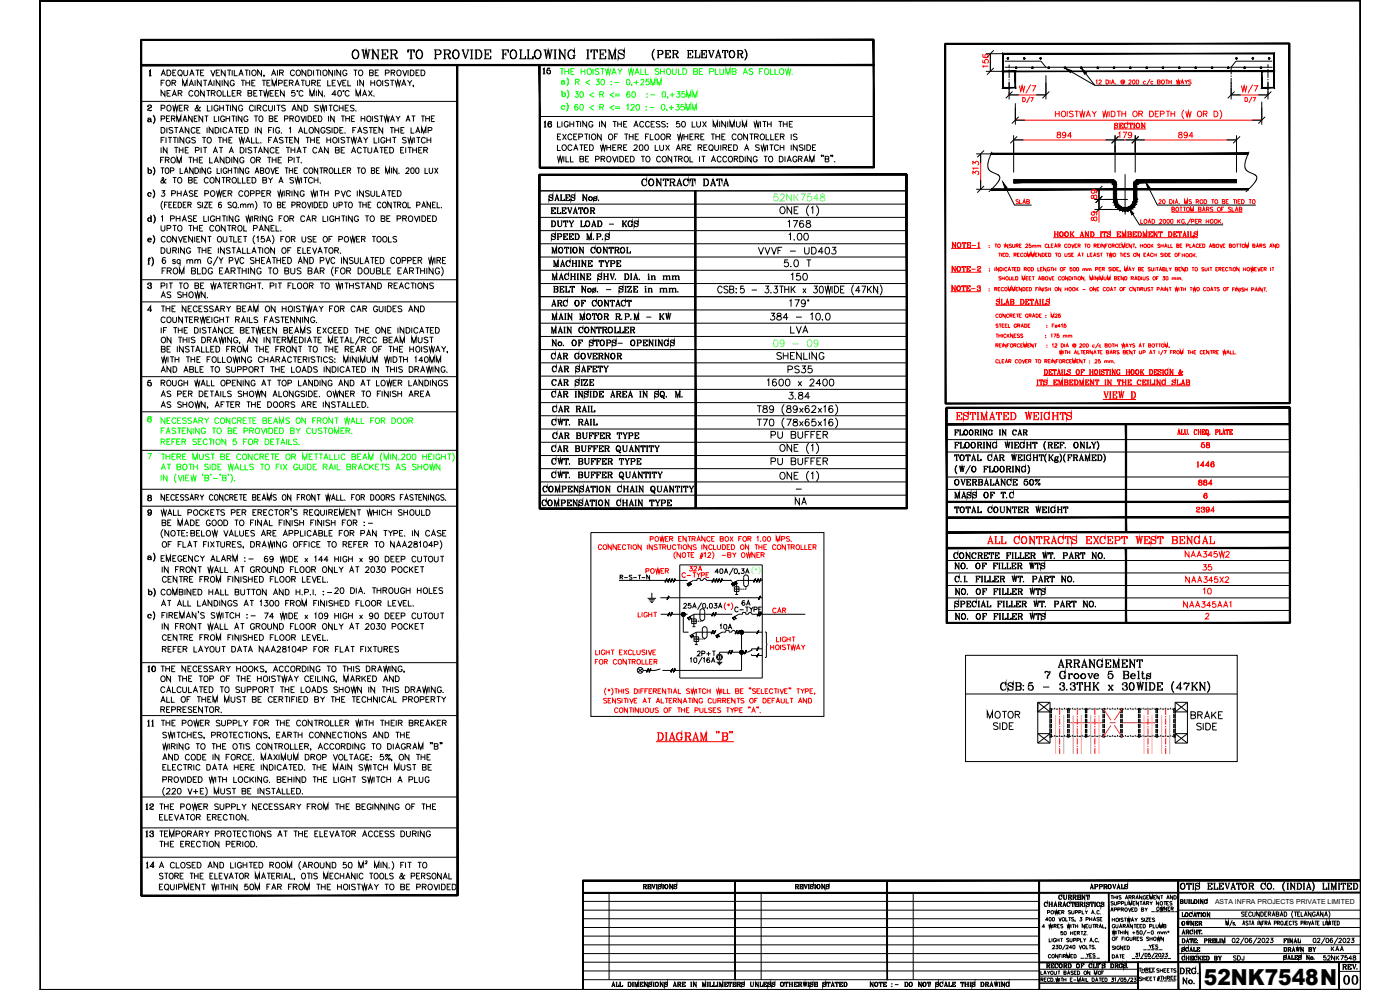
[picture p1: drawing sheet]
<svg xmlns="http://www.w3.org/2000/svg" width="420mm" height="297mm" viewBox="0 0 420 297" stroke-linecap="round" stroke-linejoin="round" font-family="sans-serif">
<defs><g id="words">
<text font-size="6.6" x="361.3" y="295.4">52NK7548N</text>
<text font-size="6.2" x="402.5" y="296.7">00</text>
<g font-size="5.7">
<text x="104.8" y="18.7">OWNER TO PROVIDE FOLLOWING ITEMS</text>
<text x="48" y="68.4" transform="rotate(-90 48 68.4)">d)</text>
<text x="43.4" y="180.3">b)</text>
<text x="312.9" y="205">7 Groove 5 Belts</text>
</g>
<g font-size="5.3" fill="#0f0">
<text x="171.8" y="27.2" transform="rotate(-90 171.8 27.2)">a)</text>
<text x="171.8" y="30.7" transform="rotate(-90 171.8 30.7)">b)</text>
<text x="171.8" y="34.6" transform="rotate(-90 171.8 34.6)">c)</text>
</g>
<g font-size="5.3">
<text x="47.6" y="38.5" transform="rotate(-90 47.6 38.5)">a)</text>
<text x="47.6" y="54" transform="rotate(-90 47.6 54)">b)</text>
<text x="47.6" y="60.7" transform="rotate(-90 47.6 60.7)">c)</text>
<text x="235.7" y="69.5">1768</text>
<text x="47.6" y="74.4" transform="rotate(-90 47.6 74.4)">e)</text>
<text x="226.8" y="77.6">VVVF - UD403</text>
<text x="236" y="73.4">1.00</text>
<text x="234.6" y="81.1">5.0 T</text>
<text x="236.4" y="85.4">150</text>
<text x="230.4" y="97.4">384 - 10.0</text>
<text x="236.4" y="101.2">LVA</text>
<text x="232.1" y="109">SHENLING</text>
<text x="235.7" y="113.2">PS35</text>
<text x="229.3" y="117.1">1600 x 2400</text>
<text x="235.7" y="121">3.84</text>
<text x="230.4" y="132.6">PU BUFFER</text>
<text x="230.4" y="140.8">PU BUFFER</text>
<text x="237.8" y="152.8">NA</text>
<text x="47.6" y="169.7" transform="rotate(-90 47.6 169.7)">a)</text>
<text x="47.6" y="187.3" transform="rotate(-90 47.6 187.3)">c)</text>
<text x="316.4" y="201.4">ARRANGEMENT</text>
</g>
<g font-size="5.3" fill="#f00">
<text x="286.1" y="127">ESTIMATED WEIGHTS</text>
<text x="295.3" y="164.4">ALL CONTRACTS EXCEPT WEST BENGAL</text>
</g>
<g font-size="4.9" fill="#f00">
<text x="305.9" y="32.1">D/7</text>
<text x="372.9" y="32.1">D/7</text>
<text x="358.4" y="141.5">1446</text>
<text x="354.9" y="176">NAA345X2</text>
<text x="360.2" y="179.6">10</text>
<text x="354.2" y="183.4">NAA345AA1</text>
</g>
<g font-size="4.9">
<text x="162.3" y="39.5">16</text>
<text x="191.6" y="56.8">CONTRACT DATA</text>
<text x="164.4" y="65.3">ELEVATOR</text>
<text x="164.4" y="69.1">DUTY LOAD - KGS</text>
<text x="164.7" y="73">SPEED M.P.S</text>
<text x="164.7" y="77.3">MOTION CONTROL</text>
<text x="47.3" y="81.1" transform="rotate(-90 47.3 81.1)">f)</text>
<text x="165.1" y="81.1">MACHINE TYPE</text>
<text x="164.7" y="85">MACHINE SHV. DIA. in mm</text>
<text x="47.6" y="90.7">AS SHOWN.</text>
<text x="164.7" y="93.1">ARC OF CONTACT</text>
<text x="164.4" y="101.2">MAIN CONTROLLER</text>
<text x="164.7" y="97">MAIN MOTOR R.P.M - KW</text>
<text x="164.7" y="105.1">No. OF STOPS- OPENINGS</text>
<text x="164.4" y="109">CAR GOVERNOR</text>
<text x="164.7" y="112.9">CAR SAFETY</text>
<text x="164.7" y="116.8">CAR SIZE</text>
<text x="165.1" y="124.9">CAR RAIL</text>
<text x="165.1" y="133">CAR BUFFER TYPE</text>
<text x="164.7" y="140.4">CWT. BUFFER TYPE</text>
<text x="285.8" y="146.8">OVERBALANCE 50%</text>
<text x="161.9" y="153.1">COMPENSATION CHAIN TYPE</text>
<text x="285.4" y="150.6">MASS OF T.C</text>
<text x="285.8" y="155.2">TOTAL COUNTER WEIGHT</text>
<text x="43.4" y="202.8">10</text>
<text x="43.4" y="219.1">11</text>
<text x="42.7" y="244.1">12</text>
<text x="42.7" y="252.2">13</text>
<text x="43" y="261.8">14</text>
<text x="353.1" y="293.5">DRG.</text>
<text x="353.8" y="296.3">No.</text>
</g>
<g font-size="4.9" fill="#6edd6e">
<text x="231.4" y="61.4">52NK7548</text>
<text x="231.1" y="105.1">09 - 09</text>
</g>
<g font-size="4.4">
<text x="161.9" y="23.3">15</text>
<text x="47.6" y="60">3 PHASE POWER COPPER WIRING WITH PVC INSULATED</text>
<text x="78.3" y="169.7">69 WIDE x 144 HIGH x 90 DEEP CUTOUT</text>
<text x="193" y="173.2">POWER</text>
<text x="203.9" y="174.6">C-TYPE</text>
<text x="219.8" y="184.9">C-TYPE</text>
<text x="221.9" y="182.7">6A</text>
<text x="215.2" y="190.1">10A</text>
<text x="208.5" y="197.9">2P+T</text>
<text x="47.3" y="214.8">REPRESENTOR.</text>
<text x="369.4" y="289.3">SDJ</text>
<text x="402.2" y="292.1">REV.</text>
</g>
<text font-size="4.4" fill="#0f0" x="47.6" y="131.2">FASTENING TO BE PROVIDED BY CUSTOMER.</text>
<g font-size="4.4" fill="#f00">
<text x="359.8" y="135.5">58</text>
<text x="358.8" y="146.8">884</text>
<text x="358.1" y="154.9">2394</text>
<text x="206" y="172.5">32A</text>
<text x="354.9" y="168.3">NAA345W2</text>
<text x="360.2" y="172.2">35</text>
<text x="231.1" y="185.2">CAR</text>
</g>
<g font-size="4">
<text x="185.2" y="175">R-S-T-N</text>
<text x="326.3" y="267.8">APPROVALS</text>
<text x="316.8" y="270.9">CURRENT</text>
<text x="346.1" y="274.5">OWNER</text>
<text x="353.8" y="278.7">OWNER</text>
<text x="344" y="285.7">YES</text>
<text x="384.2" y="284">FINAL</text>
<text x="398.6" y="286.5">KAA</text>
<text x="325.3" y="288.6">YES</text>
</g>
<text font-size="2.6" x="238.1" y="147.8">-</text>
<text font-size="2.1" x="364.6" y="271.1">ASTA INFRA PROJECTS PRIVATE LIMITED</text>
</g></defs>
<!-- layer: DATA -->
<g fill="#000" stroke="#000" stroke-width=".3">
<path d="M408.4 .1l-.2 .2 .2 296.7zM408.2 .3l.2 296.7-.2-.1zM12 297h396.4l-.2-.1zM12.1 296.9h396.1l-396.2 .1z"/>
<path d="M175 264v.4l233.4-.4zM175 264.4l233.4-.4v.4z"/>
<path d="M175 267.7v.3l233.4-.3zM175 268l233.4-.3v.3z"/>
<path d="M174.8 264.2l.2 32.8v-32.8zM174.8 264.2l.2 32.8h-.2z"/>
<path d="M174.8 264.2l.2 32.3v-32.3zM174.8 264.2l.2 32.3h-.2z"/>
<path d="M220.5 264.2l.2 29.7v-29.7zM220.5 264.2l.2 29.7h-.2z"/>
<path d="M266.1 264.2l.3 29.7v-29.7zM266.1 264.2l.3 29.7h-.3z"/>
<path d="M12 .1v296.9l.1-.1zM12 .1l.1 .2v296.6zM12 .1l.1 .2 396.3-.2zM12.1 .3l396.3-.2-.2 .2zM408.4 .1l-.2 .2z"/>
<path d="M311.8 264.2v32.8h.2zM311.8 264.2h.2v32.8z"/>
<path d="M311.9 288.6v.2l96.5-.2zM311.9 288.8l96.5-.2v.2z"/>
<path d="M332.7 267.8v20.9h.2zM332.7 267.8h.2v20.9z"/>
<path d="M341.4 288.7v8.3h.2zM341.4 288.7h.2v8.3z"/>
<path d="M353.5 264.2v32.8h.2zM353.5 264.2h.2v32.8z"/>
<path d="M353.6 264.2l.1 32.8zM353.6 264.2l.1 32.8z"/>
<path d="M360 288.7v8.3h.2zM360 288.7h.2v8.3z"/>
<path d="M401.8 288.7v8.3h.2zM401.8 288.7h.2v8.3z"/>
</g>
<g fill="none" stroke="#000" stroke-width=".3">
<path d="M175 273.1h136.9M175 275.7h136.9M175 278.3h136.9M175 270.5h136.9M182.8 267.8v26.1M193 265.4h.9l.1 .2-.1 .3-.7 .1M193 266.7h.4M193.1 265.4v1.3M193.2 265.4v1.3M193.5 266l.6 .6M193.6 266.1l.3 .6 .2-.2M193.7 265.4l.2 .2-.2 .4"/>
<path d="M194.3 265.4h1v.4l-.1-.4M194.3 266.7h1v-.4l-.1 .4M194.5 265.4v1.3M194.6 266h.3M194.6 265.4v1.3M194.9 265.8v.4M195.6 265.4h.4M195.7 265.4l.5 1.3 .4-1.3M195.8 265.4l.4 1.1M196.3 265.4h.4M196.9 266.7h.4M196.9 265.4h.4"/>
<path d="M197.1 265.4v1.3M197.5 265.7l.8 .4a.43 .43 0 0 1-.2 .6 .43 .43 0 0 1-.6-.4v.4l.1-.2M198.3 265.5l.1-.1v.4a.4 .4 0 0 0-.4-.5 .4 .4 0 0 0-.4 .5l.8 .4M198.8 266.7h.4M198.8 265.4h.4M199 265.4v1.3M199.1 265.4v1.3M199.9 265.4a.59 .59 0 0 0-.5 .8 .59 .59 0 0 0 1 .1 .56 .56 0 0 0 0-.7 .56 .56 0 0 0-.8-.1l-.1 .6 .4 .6M200 265.4a.75 .75 0 0 1 0 1.3M200.8 266.7h.4M200.8 265.4h.3M201 265.4v1.3"/>
<path d="M201.6 265.4h.4M201.8 266.6l-.7-1.2v1.3M201.8 265.4v1.3l-.7-1.2M202.3 265.7l.8 .4a.42 .42 0 0 1-.3 .6 .42 .42 0 0 1-.5-.4v.4v-.2M203.1 265.5v-.1v.4a.38 .38 0 0 0-.4-.5 .38 .38 0 0 0-.3 .6l.7 .3M228.4 267.8v26.1M238.6 265.4l1 .1v.4l-.8 .1M238.6 266.7h.4M238.8 265.4v1.3M239.1 266l.6 .6M239.3 266.1l.2 .6 .2-.2M239.4 265.4l.2 .2-.2 .4"/>
<path d="M239.9 265.4h1.1v.4l-.1-.4M239.9 266.7h1.1v-.4l-.1 .4M240.2 265.4v1.3M240.2 266h.4M240.6 265.8v.4M241.3 265.4h.3M241.4 265.4l.4 1.3 .5-1.3M241.5 265.4l.3 1.1M242 265.4h.4M242.5 266.7h.5M242.5 265.4h.5M242.7 265.4v1.3"/>
<path d="M243.2 265.7l.7 .4a.41 .41 0 0 1-.1 .6 .41 .41 0 0 1-.6-.4v.4v-.2M244 265.5l.1-.1v.4a.4 .4 0 0 0-.5-.5 .4 .4 0 0 0-.4 .5l.9 .4M244.4 266.7h.5M244.4 265.4h.5M244.6 265.4v1.3M244.7 265.4v1.3M245.5 265.4a.61 .61 0 0 0-.4 .8 .61 .61 0 0 0 .9 .3 .56 .56 0 0 0 .1-.9 .56 .56 0 0 0-.9 .1v.6l.3 .4M245.7 265.4a.75 .75 0 0 1 0 1.3M246.5 265.4h.2v1.3v-1.3l.8 1.2M246.5 266.7h.3M247.3 265.4h.4M247.5 265.4v1.3l-.8-1.2"/>
<path d="M247.9 265.7l.8 .4a.43 .43 0 0 1-.2 .6 .43 .43 0 0 1-.6-.4v.4l.1-.2M248.7 265.5l.1-.1v.4a.41 .41 0 0 0-.4-.5 .41 .41 0 0 0-.4 .5l.8 .4M274.1 267.8v26.1M313.5 278.1h-.7l.5-.7v1M313.8 270.7a.74 .74 0 0 0 0 1.3M314.2 270.9l.1 .1v-.3l-.1 .2-.3-.2a.61 .61 0 0 0-.5 .7 .61 .61 0 0 0 .8 .4l.1-.1M314.4 273.8l.6-.1v-.4l-.6-.1v1M314.6 276h-.8l.5-.7v1M314.7 270.7h.4M314.7 272h.4M314.7 277.4l.3 1 .2-1 .3 1 .2-1M314.9 270.7v1.3"/>
<path d="M315 270.7v1.3M315 271.3h.7M315.9 277.4v1M316.3 277.9l.6-.1 .1-.2-.7-.2v1M316.5 273.2l.2 1 .3-1 .2 1 .3-1M316.7 277.9l.3 .5M317.4 277.9h.4M317.7 273.7h.4M317.8 275.3l.3 1 .4-1M318 277.4h-.6v1h.6M318.3 273.2h-.6v1h.6M318.6 273.7l.6-.1 .1-.3-.7-.1v1"/>
<path d="M318.9 279.5h-.5v.4a.37 .37 0 0 1 .5 0 .37 .37 0 0 1 0 .5 .37 .37 0 0 1-.6-.1M319 277.5l-.2-.1-.5 .1 .7 .6-.2 .3-.5-.1M319 273.7l.3 .5M319.8 275.3v1h.6M320.3 277.4l.2 1 .3-1 .2 1 .2-1M320.7 275.3h.7M321 275.3v1M321.3 279.5v1M321.3 279.9h.6M321.3 273.3h-.7l.7 .6-.1 .3-.6-.1M321.4 277.4v1M321.6 273.2v.9l.3 .1 .4-.3v-.7"/>
<path d="M321.8 277.4h.7M321.9 279.5v1M322.2 277.4v1M322.3 275.4l-.7-.1v.4l.6 .2 .1 .3-.3 .1-.4-.1M322.4 279.9h.3M322.7 276.3l-.1 .2M322.7 273.8l.6-.1v-.4l-.6-.1v1M322.7 277.9h.7M322.7 277.4v1M323 279.5h-.6v1h.6M323.3 279.9h.6v-.3l-.6-.1v1M323.4 277.4v1"/>
<path d="M323.6 279.9l.4 .6M323.8 273.8l.6-.1v-.4l-.6-.1v1M324.1 275.3h.6l-.2 .4a.34 .34 0 0 1 .1 .6 .34 .34 0 0 1-.6-.2M324.4 279.5h.6M324.7 279.5v1M324.8 273.2v1h.6M325.2 279.5h.7l-.7 1h.7M325.5 277.4v1l-.7-1v1M325.6 273.2l.5 .5 .3-.5M325.8 277.9h.5M325.9 275.8l.7-.1v-.3l-.7-.1v1M326.1 273.7v.5"/>
<path d="M326.5 277.4h-.7v1h.7M326.8 277.4l.1 .9 .2 .1 .3-.1 .1-.9M327 275.3v1M327 275.8h.7M327.6 274.2l.4-1 .4 1M327.7 275.3v1M327.7 273.9h.5M327.9 277.4h.7M328.1 276.3l.4-1 .4 1M328.2 276h.5M328.3 277.4v1M328.7 274.1l.1 .1"/>
<path d="M328.8 277.9l.6-.1v-.3l-.6-.1v1M329.1 277.9l.4 .5M329.5 270.7a.79 .79 0 0 0 0 1.3M329.8 278.4l.4-1 .4 1M329.9 275.4l-.3-.1-.4 .1 .1 .3 .5 .2v.4l-.6-.1M329.9 273.5a.37 .37 0 0 0-.4-.3 .37 .37 0 0 0-.3 .4v.2a.38 .38 0 0 0 .3 .4 .38 .38 0 0 0 .4-.2M330 270.9v.1v-.3v.2l-.4-.2a.62 .62 0 0 0-.5 .8 .62 .62 0 0 0 .9 .3v-.1M330 278.1h.5M330.2 275.8h.4M330.2 274.1l.1 .1M330.4 271l.8 .4a.42 .42 0 0 1-.3 .6 .42 .42 0 0 1-.5-.4v.4l.1-.2M330.8 275.3h-.6v1h.6"/>
<path d="M330.9 277.4v1h.6M331.2 270.9l.1-.2v.3a.38 .38 0 0 0-.5-.4 .38 .38 0 0 0-.3 .6l.8 .4M331.9 278.4l-.1 .2M333.3 273.5l.4-1.1 .4 1.1M333.5 273.1h.5M333.7 268.7v1.1M333.8 279.3l.3 1 .2-1 .3 1 .2-1M333.8 275.4v1.1M333.8 276h.7M334.1 270.7l-.6-.2v.3l.6 .6-.2 .2-.5-.2M334.3 268.7v1.1M334.3 269.2h.7"/>
<path d="M334.4 273l.6-.1 .1-.4-.7-.1v1.1M334.4 270.5v.8l.3 .3 .4-.2v-.9M334.5 275.4v1.1M334.6 277.6a.39 .39 0 0 0-.5-.2 .39 .39 0 0 0-.3 .4v.2a.38 .38 0 0 0 .4 .4 .38 .38 0 0 0 .4-.4h-.3M334.9 277.4v.7l.3 .3 .3-.2v-.8M335 268.7v1.1M335 279.3v1M335.4 268.7v1.1M335.4 279.3h.7M335.4 273l.6-.1 .2-.3-.8-.2v1.1M335.5 271h.6l.1-.4-.7-.1v1.1M335.7 279.3v1"/>
<path d="M336 278.4l.3-1 .4 1M336 275.4v1.1M336.1 278.1h.5M336.3 279.3v1M336.3 279.8h.7M336.5 268.9l-.3-.2-.4 .2 .7 .7h-.7M336.5 272.9l.6-.1v-.3l-.6-.1v1.1M336.6 271h.5l.2-.3-.7-.2v1.1M336.8 272.9l.4 .6M337 279.3v1M337.1 277.9l.6-.1v-.4h-.6v1M337.1 275.6l-.3-.2-.4 .2 .7 .6-.3 .3-.4-.1"/>
<path d="M337.4 275.4h.7M337.4 277.9l.3 .5M337.4 279.3v1M337.6 270.5v1.1h.6M337.7 269.8l.4-1.1 .4 1.1M337.7 275.4v1.1M337.9 269.4h.5M338.1 278.4l.4-1 .4 1M338.2 278.1h.5M338.3 275.4l.2 1.1 .3-1.1 .2 1.1 .3-1.1M338.5 270.5v1.1M338.5 279.3v1l-.7-1v1"/>
<path d="M338.6 272.4l.4 1.1 .4-1.1M338.8 269.2h.6l.1-.3-.7-.2v1.1M338.8 271.6v-1.1l.4 1.1 .4-1.1v1.1M339.1 269.2l.4 .6M339.5 276.5l.4-1.1 .4 1.1M339.6 272.9h.4M339.6 276.2h.5M339.8 279.9h.9M339.9 269.2h.5l.1-.4-.6-.1v1.1M339.9 277.4v1l-.7-1v1M340 271h.4M340.2 269.2l.3 .6"/>
<path d="M340.3 272.4h-.7v1.1h.7M340.3 277.4h.7M340.3 279.4v.9M340.6 272.4h.3a.57 .57 0 0 1 .4 .5 .57 .57 0 0 1-.4 .6h-.3zM340.6 275.4l.4 .6 .4-.6M340.6 277.4v1M340.7 270.5h-.7v1.1h.7M340.9 269.8l.4-1.1 .4 1.1M341 276v.5M341 269.4h.5M341.2 277.9h.3M341.7 270.5v1.1l-.7-1.1v1.1"/>
<path d="M341.7 279.3h-.5v.4a.36 .36 0 0 1 .5 0 .36 .36 0 0 1-.1 .5 .36 .36 0 0 1-.5-.1M341.8 277.4h-.6v1h.6M342.1 270.5h.7M342.1 277.9h.4M342.4 270.5v1.1M342.6 272.9l.6-.1v-.3l-.6-.1v1.1l.6-.2-.2-.4M342.7 268.7v1.1l-.7-1.1v1.1M342.8 277.4h-.7v1h.7M342.9 271.6l.5-1.1 .3 1.1M343.1 277.4h.3a.58 .58 0 0 1 .4 .5 .58 .58 0 0 1-.4 .5h-.3zM343.1 271.2h.5M343.2 275.6l-.3-.2-.4 .2 .7 .6-.1 .3-.6-.1"/>
<path d="M343.5 275.4v1.1M343.6 272.4l.4 .5 .4-.5M343.8 269a.39 .39 0 0 0-.4-.3 .39 .39 0 0 0-.3 .4 .45 .45 0 0 0 .1 .6 .45 .45 0 0 0 .6-.1v-.2h-.2M343.9 275.4h.7l-.7 1.1h.7M344 272.9v.6M344 279l-.9 1.7M344 271h.6l.1-.4-.7-.1v1.1M344.1 269.2h.4M344.2 279.9h.9M344.4 271l.4 .6M344.8 268.7h-.7v1.1h.7M344.9 276h.4"/>
<path d="M345 277.9h.7v-.5h-.7v1M345.1 269.8v-1.1l.3 1.1 .5-1.1v1.1M345.5 275.4h-.6v1.1h.6M346.1 277.4v1h.6M346.2 269.2h.5M346.5 275.6l-.2-.2-.5 .2 .7 .6-.2 .3-.5-.1M346.9 268.7h-.7v1.1h.7M346.9 277.4v.7l.3 .3 .4-.3v-.7M347.4 279.8l.5-.1 .1 .6M347.4 279.6v.7M347.9 268.7v1.1l-.7-1.1v1.1M348 279.8l.4-.2 .1 .7"/>
<path d="M348 278.4v-1l.4 1 .4-1v1M348.3 268.7h.7M348.7 268.7v1.1M348.9 279.8l.5-.1 .1 .6M348.9 279.6v.7M349.2 277.9l.6-.1 .1-.2-.7-.2v1l.6-.1 .1-.2-.2-.2M349.5 279.8l.5-.1v.6M350.1 269.8l.4-1.1 .4 1.1M350.3 269.4h.5M350.4 279.4l.5 .3M350.6 279.3v.6M350.9 279.4l-.5 .3"/>
<path d="M351.9 268.7v1.1l-.7-1.1v1.1M352.3 268.7h.4a.58 .58 0 0 1 .3 .5 .58 .58 0 0 1-.3 .6h-.4zM353.7 273.1h54.7M353.7 275.7h54.7M353.7 278.3h54.7M353.7 267.4v20.9M354.1 269.9l.9 .1v.3l-.2 .2M354.7 273.8h.3M354.8 269.9l.2 .5-.7 .1M354.8 270.5l.2 .2v.3l-.9 .1M354.8 270.5l.2 .2-.2 .4M354.9 265a.86 .86 0 0 0-.7 1.1 .86 .86 0 0 0 1.3 .5 .87 .87 0 0 0 .1-1.1 .87 .87 0 0 0-.9-.4 1.04 1.04 0 0 0 .2 1.7"/>
<path d="M354.9 273.8v1.2M355 265a1.06 1.06 0 0 1 0 1.8M355.2 279.2l.3 1M355.3 269.9h.4M355.5 269.9v.9l.4 .3 .3-.2 .1-1M355.6 269.9v.9l.3 .3M356 279v1.2M356.1 273.8a.54 .54 0 0 0-.4 .8 .54 .54 0 0 0 .8 .1 .5 .5 0 0 0 0-.6 .5 .5 0 0 0-.6-.1l-.2 .5 .4 .5M356.1 279v1.2M356.1 269.9h.3M356.2 273.8a.68 .68 0 0 1 0 1.2M356.3 265l-.1 .5v-.5h1.3v.5l-.1-.5"/>
<path d="M356.4 279.6l.4 .6-.4-.5M356.5 266.8h.6M356.7 269.9h.4M356.7 271.1h.4M356.8 265v1.8M356.8 269.9v1.2M356.9 265v1.8M356.9 269.9v1.2M357.3 271.1h.8v-.3v.3M357.3 273.8a.68 .68 0 0 0 0 1.2M357.3 269.9h.4M357.5 279a.68 .68 0 0 0 0 1.2"/>
<path d="M357.5 269.9v1.2M357.7 274l.1 .2v-.4l-.1 .2a.49 .49 0 0 0-.7 .1 .49 .49 0 0 0 .1 .7 .49 .49 0 0 0 .7-.1M357.8 279.2l.1 .2v-.4l-.1 .2-.2-.2a.54 .54 0 0 0-.5 .7 .54 .54 0 0 0 .7 .4l.1-.2M357.8 266.8h.6M357.8 265h.6M358.1 265v1.8M358.2 275l.4-1.2 .4 1.2M358.2 265v1.8M358.3 269.9h.6a.61 .61 0 0 1 .4 .6 .61 .61 0 0 1-.4 .6h-.6M358.4 279v1.2M358.5 269.9v1.2M358.5 279v1.2"/>
<path d="M358.6 274l.3 1M358.8 265.4l1.1 .6a.6 .6 0 0 1-.4 .8 .6 .6 0 0 1-.7-.5v.5l.1-.2M358.9 269.9a.64 .64 0 0 1 .3 .6 .64 .64 0 0 1-.3 .6M359.2 279v1.2M359.3 273.8l-.1 .4v-.4h.9v.4l-.1-.4M359.5 269.9h.4M359.5 271.1h.4M359.7 273.8v1.2M359.7 269.9v1.2M359.9 265.2l.1-.2v.5a.57 .57 0 0 0-.6-.6 .57 .57 0 0 0-.5 .7l1.1 .6M360 279v1.2M360.1 269.9h.3"/>
<path d="M360.1 271.1h.4M360.3 269.9v1.2M360.3 273.8h.4M360.5 273.8v1.2M360.6 273.8v1.2M360.9 269.9h.3M361 271l-.6-1.1v1.2M361 269.9v1.2l-.6-1.1M361.3 273.8a.54 .54 0 0 0-.4 .8 .54 .54 0 0 0 .9 .1 .49 .49 0 0 0 0-.6 .49 .49 0 0 0-.7-.1l-.1 .5 .3 .5M361.4 273.8a.68 .68 0 0 1 0 1.2M361.8 269.9a.64 .64 0 0 0-.3 .6 .64 .64 0 0 0 .3 .6M362 270.7h.4"/>
<path d="M362.2 273.8h.2M362.2 270.1l.1 .2v-.4l-.1 .2-.2-.2a.53 .53 0 0 0-.6 .7 .53 .53 0 0 0 .8 .3M362.2 270.7v.4M362.3 270.7v.4M362.3 265h1.4v.5l-.1-.5M362.3 266.8h1.4v-.5l-.1 .5M362.3 273.8v1.2M362.6 265v1.8M362.7 265v1.8M362.7 265.8h.5M362.9 273.8h.3M363.1 274.9l-.7-1.1v1.2"/>
<path d="M363.1 273.8v1.2l-.7-1M363.2 265.5v.7M364.2 266.8h1.3v-.5l-.1 .5M364.2 265h.6M364.4 265v1.8M364.5 265v1.8M365.7 265h1.4v.5l-.1-.5M365.7 266.8h1.4v-.5l-.1 .5M366 265v1.8M366.1 265.8h.5M366.1 265v1.8M366.6 265.5v.7"/>
<path d="M367.6 265h.5M367.7 265l.6 1.8 .6-1.8M367.8 265l.5 1.6M367.9 277.6v-1.2l.4 1.2 .3-1.2v1.2M368.6 265h.5M369.3 266.8h.5M369.5 266.8l.6-1.8 .6 1.8M369.7 266.3h.7M369.8 276.1l-.8 1.8M370.1 265.2l.5 1.6M370.3 266.8h.6M370.5 276.9l-.5-.1v.3l.5 .3-.2 .2-.3-.2"/>
<path d="M370.8 277.4v.1M371.2 265l-.1 .5v-.5h1.3v.5v-.5M371.5 266.8h.6M371.7 265v1.8M371.8 265v1.8M372.9 277.6l.4-1.2 .3 1.2M373.1 277.1h.4M373.3 273.8l-.2-.2-.5 .2 .7 .6v.5l-.7-.1M373.4 265a.86 .86 0 0 0-.7 1.2 .86 .86 0 0 0 1.3 .4 .88 .88 0 0 0 .2-1.1 .88 .88 0 0 0-1-.4 1.1 1.1 0 0 0 .2 1.7M373.5 265a1.02 1.02 0 0 1 .6 .9 1.02 1.02 0 0 1-.6 .9M373.7 274.3h.4M374.4 273.6h-.7v1.3h.7"/>
<path d="M374.6 276.5l-.6-.1v.4l.5 .3 .1 .3-.3 .2-.4-.2M374.7 265h1.1l.4 .3-.2 .5h-1M374.7 266.8h.6M374.8 276.4h.7M374.9 265v1.8M375 265v1.8M375.2 276.4v1.2M375.5 265.8l.5 .8h.3M375.6 274a.43 .43 0 0 0-.5-.4 .43 .43 0 0 0-.4 .5v.3a.44 .44 0 0 0 .4 .5 .44 .44 0 0 0 .5-.3M375.6 277.6l.4-1.2 .3 1.2M375.7 265.9l.2 .8 .3 .1 .1-.2M375.8 265l.3 .3-.3 .5"/>
<path d="M375.8 277.1h.4M375.9 273.6l.1 1.2 .3 .1 .3-.1 .1-1.2M377.5 276.4v1.2M377.9 273.6v1.3l-.8-1.3v1.3M378.4 273.6a.67 .67 0 0 1 .8 .7 .67 .67 0 0 1-.8 .6zM378.5 276.4v1.2l-.6-1.2v1.2M378.8 276.9h.4M379.1 265a1.01 1.01 0 0 0-.6 .9 1.01 1.01 0 0 0 .6 .9M379.4 276.4h-.6v1.2M379.6 274.3h.4M379.6 265.2l.1 .3v-.5l-.1 .2a.8 .8 0 0 0-1.2 .7 .8 .8 0 0 0 1.2 .7l.1-.2M379.6 276.9h.6v-.4l-.6-.1v1.2"/>
<path d="M380 276.9l.3 .7M380.3 273.6h-.7v1.3h.7M380.6 277.6l.4-1.2 .3 1.2M380.6 274.3l.7-.1v-.4l-.7-.2v1.3M380.7 277.1h.5M380.9 265a.85 .85 0 0 0-.7 1.1 .85 .85 0 0 0 1.3 .5 .87 .87 0 0 0 .1-1.1 .87 .87 0 0 0-.9-.4 1.1 1.1 0 0 0 .2 1.7M381 274.3l.4 .6M381 265a1.06 1.06 0 0 1 0 1.8M381.8 274.9l.4-1.3 .5 1.3M381.9 274.5h.6M382.2 266.7h.2zM382.4 277l.6-.1v-.4l-.6-.1v1.2"/>
<path d="M383 274.3l.8-.2v-.3l-.8-.2v1.3l.8-.1v-.4l-.3-.1M383.4 276.9h.5l.1-.4-.6-.1v1.2M383.7 276.9l.3 .7M384.2 274.9l.4-1.3 .5 1.3M384.3 274.5h.6M384.5 276.4h.1a.55 .55 0 0 1 .5 .6 .55 .55 0 0 1-.6 .5l-.2-.4zM385.4 264.8l-.4 1 .4 1.4M385.4 273.6a.67 .67 0 0 1 .8 .7 .67 .67 0 0 1-.8 .6zM385.6 264.7a1.79 1.79 0 0 0 0 2.7M385.8 276.4l-.1 1-.3 .1-.1-.4M386 276.9h.4M386.2 266.8h.6"/>
<path d="M386.2 265h.6M386.4 265v1.8M386.5 265v1.8M386.6 276.4h-.6v1.2h.6M387.1 266.8h.5M387.1 265h.4M387.4 265v1.8M387.6 276.6a.35 .35 0 0 0-.4-.2 .35 .35 0 0 0-.3 .4v.3a.35 .35 0 0 0 .3 .5 .35 .35 0 0 0 .4-.3M387.9 276.4h.6M388 273.4a1.48 1.48 0 0 0 0 2M388.2 276.4v1.2M388.2 265h.6"/>
<path d="M388.4 273.6h.8M388.5 266.6l-1-1.6v1.8M388.5 265v1.8l-1-1.6M388.8 273.6v1.3M389.1 265h.9a.98 .98 0 0 1 .6 .9 .98 .98 0 0 1-.6 .9h-.9M389.3 276.5l-.6-.1v.4l.6 .3v.3l-.2 .2-.4-.2M389.4 265v1.8M389.4 274.3h.4M389.5 265v1.8M390 265a1.04 1.04 0 0 1 0 1.8M390.1 273.6h-.7v1.3h.7M390.4 277l.5-.1 .1-.4-.6-.1v1.2"/>
<path d="M390.5 273.6v1.3h.7M391 266.8h.7M391 265h.7M391.3 265v1.8M391.4 276.9h.5l.1-.4-.6-.1v1.2M391.4 265v1.8M391.4 274.9l.5-1.3 .4 1.3M391.6 274.5h.6M391.7 276.9l.3 .7M392 266.8h.5M392.2 266.8l.6-1.8 .6 1.8M392.3 276.4v1.2"/>
<path d="M392.3 266.3h.8M392.7 276.4l.3 1.2 .4-1.2M392.8 265.2l.5 1.6M393 266.8h.6M393.4 273.6v1.3l-.8-1.3v1.3M393.6 277.6l.4-1.2 .3 1.2M393.7 277.1h.5M393.8 264.7a1.87 1.87 0 0 1 0 2.7M394 264.8l.3 1-.3 1.4M394.6 276.4h.6M394.7 274a.43 .43 0 0 0-.5-.4 .43 .43 0 0 0-.3 .5v.3a.43 .43 0 0 0 .4 .5 .43 .43 0 0 0 .4-.5h-.2M394.9 276.4v1.2"/>
<path d="M395.1 274.9l.4-1.3 .4 1.3M395.2 274.5h.6M395.4 276.9h.3M396 276.4h-.6v1.2h.6M396.9 266.8h1.3v-.5l-.1 .5M396.9 265h.6M397 273.6v1.3l-.7-1.3v1.3M397.1 276.4v1.2h.5M397.1 265v1.8M397.2 265v1.8M397.5 274.9l.5-1.3 .4 1.3M397.7 274.5h.5"/>
<path d="M397.8 276.4v1.2M398.2 277.6v-1.2l.4 1.2 .3-1.2v1.2M398.4 266.8h.6M398.4 265h.6M398.7 265v1.8M398.7 273.4a1.48 1.48 0 0 1 0 2M398.8 265v1.8M399.3 276.4v1.2M399.4 266.8h.5M399.4 265h.4l.5 1.6M399.6 266.8v-1.8l.7 1.8 .6-1.8v1.8M399.7 276.4h.6"/>
<path d="M400 276.4v1.2M400.5 276.9h.4M400.6 266.8h.6M400.9 265h.3M400.9 265v1.8M401.1 276.4h-.6v1.2h.6M401.3 276.4a.6 .6 0 0 1 .7 .6 .6 .6 0 0 1-.7 .6zM401.6 266.8h.6M401.6 265h.6M401.8 265v1.8M401.9 265v1.8M402.6 265l-.1 .5v-.5h1.3v.5l-.1-.5"/>
<path d="M402.8 266.8h.7M403.1 265v1.8M403.2 265v1.8M404.2 265h1.4v.5l-.1-.5M404.2 266.8h1.4v-.5l-.1 .5M404.4 265v1.8M404.5 265.8h.5M404.5 265v1.8M405 265.5v.7M406 265h.9a.98 .98 0 0 1 .6 .9 .98 .98 0 0 1-.6 .9h-.9M406.3 265v1.8M406.4 265v1.8"/>
<path d="M406.9 265a1.04 1.04 0 0 1 0 1.8M175 280.9h136.9M175 283.5h136.9M175 286.1h136.9M175 288.7h136.9M175 291.3h136.9M175 293.9h136.9M183.5 296h.4M183.6 296l.5-1.3 .4 1.3M183.8 295.6h.5M184.1 294.9l.3 1.1M184.3 296h.3"/>
<path d="M184.8 296h1v-.4l-.1 .4M184.8 294.7h.5M185 294.7v1.3M185.1 294.7v1.3M185.9 296h1v-.4l-.1 .4M185.9 294.7h.5M186.1 294.7v1.3M188.4 294.7h.6a.68 .68 0 0 1 .4 .6 .68 .68 0 0 1-.4 .7h-.6M188.6 294.7v1.3M189 294.7a.7 .7 0 0 1 .4 .6 .7 .7 0 0 1-.4 .7M189.7 296h.5M189.7 294.7h.5"/>
<path d="M189.9 294.7v1.3M190 294.7v1.3M190.4 296h.4M190.4 294.7h.3l.4 1.1M190.6 296v-1.3l.5 1.3 .4-1.3v1.3M191.3 296h.4M191.5 294.7h.2M191.5 294.7v1.3M192 294.7h1v.3l-.1-.3M192 296h1v-.4l-.1 .4M192.2 294.7v1.3M192.2 295.3h.4"/>
<path d="M192.6 295v.6M193.3 294.7h.2v1.3v-1.3l.8 1.2M193.3 296h.3M194.1 294.7h.3M194.3 294.7v1.3l-.8-1.2M194.7 295l.8 .4a.43 .43 0 0 1-.2 .7 .43 .43 0 0 1-.6-.5v.4l.1-.2M195.5 294.9l.1-.2v.3a.39 .39 0 0 0-.5-.3 .39 .39 0 0 0-.3 .5l.8 .4M195.9 296h.5M195.9 294.7h.5M196.1 294.7v1.3M196.2 294.7v1.3M197.1 294.7a.59 .59 0 0 0-.5 .9 .59 .59 0 0 0 1 .1 .56 .56 0 0 0 0-.8 .56 .56 0 0 0-.8 0l-.1 .5 .4 .6"/>
<path d="M197.2 294.7a.72 .72 0 0 1 0 1.3M198 296h.4M198 294.7h.2M198.2 294.7v1.3M198.8 294.7h.4M199 295.9l-.8-1.2v1.3M199 294.7v1.3l-.8-1.2M199.4 295l.8 .4a.42 .42 0 0 1-.2 .6 .42 .42 0 0 1-.6-.4v.4l.1-.2M200.2 294.9l.1-.2v.3a.4 .4 0 0 0-.5-.3 .4 .4 0 0 0-.3 .4l.8 .5M202 296h.4M202.1 296l.4-1.3 .4 1.3M202.2 295.6h.6"/>
<path d="M202.5 294.9l.4 1.1M202.7 296h.4M203.3 294.7l.9 .1 .1 .2-.1 .3h-.7M203.3 296h.4M203.5 294.7v1.3M203.8 295.3l.6 .6M204 295.4l.1 .5 .3-.1M204 294.7l.3 .3-.3 .3M204.6 294.7h1v.3v-.3M204.6 296h1v-.4v.4M204.8 294.7v1.3M204.9 295.3h.4"/>
<path d="M204.9 294.7v1.3M205.3 295v.6M207.2 296h.5M207.2 294.7h.5M207.4 294.7v1.3M207.9 296h.4M207.9 294.7h.3M208.1 294.7v1.3M208.7 294.7h.4M208.9 295.9l-.7-1.2v1.3M208.9 294.7v1.3l-.7-1.2M210.7 296h.3"/>
<path d="M210.7 294.7h.2l.4 1.1M210.9 296v-1.3l.4 1.3 .4-1.3v1.3M211.5 296h.5M211.7 294.7h.3M211.8 294.7v1.3M212.2 296h.4M212.2 294.7h.4M212.4 294.7v1.3M212.5 294.7v1.3M212.9 296h.9v-.4v.4M212.9 294.7h.4M213.1 294.7v1.3"/>
<path d="M214 296h.9v-.4v.4M214 294.7h.5M214.2 294.7v1.3M215.1 296h.5M215.1 294.7h.5M215.3 294.7v1.3M215.4 294.7v1.3M215.8 296h.4M215.8 294.7h.3l.4 1.1M216.7 296h.4M217.1 294.7h-.2v1.3v-1.3l-.4 1.3-.5-1.3v1.3M217.4 294.7h1v.3l-.1-.3"/>
<path d="M217.4 296h1v-.4l-.1 .4M217.6 294.7v1.3M217.6 295.3h.4M218 295v.6M218.7 294.7v.3v-.3h.9v.3l-.1-.3M218.9 296h.5M219.1 294.7v1.3M219.2 294.7v1.3M219.8 294.7h1.1v.3l-.1-.3M219.8 296h1.1v-.4l-.1 .4M220 294.7v1.3M220.1 295.3h.4"/>
<path d="M220.5 295v.6M221.1 294.7l1.1 .1-.1 .5h-.7M221.1 296h.5M221.4 294.7v1.3M221.7 295.3l.6 .6M221.8 295.4l.3 .6 .2-.2M221.9 294.7l.3 .3-.3 .3M222.5 295l.8 .4a.42 .42 0 0 1-.3 .6 .42 .42 0 0 1-.5-.4v.4l.1-.2M223.3 294.9l.1-.2v.3a.39 .39 0 0 0-.5-.3 .39 .39 0 0 0-.3 .5l.8 .4M225.1 294.7h.4M225.3 294.7v1.1l.3 .2 .5-.2v-1.1M225.3 294.7v.9l.3 .4"/>
<path d="M225.9 294.7h.4M226.6 296h.3M226.6 294.7h.2M226.7 294.7v1.3M227.4 294.7h.4M227.5 295.9l-.7-1.2v1.3M227.5 294.7v1.3l-.7-1.2M228 296h.9v-.4v.4M228 294.7h.4M228.2 294.7v1.3M229.1 294.7h1v.3l-.1-.3M229.1 296h1v-.4l-.1 .4"/>
<path d="M229.3 294.7v1.3M229.4 295.3h.3M229.4 294.7v1.3M229.7 295v.6M230.4 295l.8 .4a.42 .42 0 0 1-.3 .6 .42 .42 0 0 1-.5-.4v.4l.1-.2M231.2 294.9l.1-.2v.3a.4 .4 0 0 0-.5-.3 .4 .4 0 0 0-.3 .4l.8 .5M231.6 295l.8 .4a.41 .41 0 0 1-.1 .6 .41 .41 0 0 1-.6-.2l-.1-.2v.4l.1-.2M232.5 294.9v-.2v.3a.39 .39 0 0 0-.4-.3 .39 .39 0 0 0-.3 .5l.7 .4M234.6 294.7a.58 .58 0 0 0-.4 .9 .58 .58 0 0 0 .9 .1 .54 .54 0 0 0 0-.8 .54 .54 0 0 0-.7 0l-.1 .8 .3 .3M234.7 294.7a.72 .72 0 0 1 0 1.3M235.6 294.7l-.1 .3v-.3h1v.3l-.1-.3M235.8 296h.5"/>
<path d="M236 294.7v1.3M236.7 296h.5M236.7 294.7h.5M236.9 294.7v1.3M237 295.3h.7M237 294.7v1.3M237.5 296h.5M237.5 294.7h.5M237.7 294.7v1.3M238.3 294.7h.9v.3v-.3M238.3 296h.9v-.4v.4M238.4 294.7v1.3"/>
<path d="M238.5 295.3h.3M238.8 295v.6M239.5 294.7l1 .1v.5h-.7M239.5 296h.5M239.7 294.7v1.3M239.8 294.7v1.3M240.1 295.3l.4 .6h.2M240.2 295.4l.3 .6 .2-.2M240.3 294.7l.2 .3-.2 .3M240.9 294.7h.4M241.1 294.7l.2 1.3 .3-1.3 .3 1.3 .2-1.3M241.2 294.7l.1 1"/>
<path d="M241.6 294.7l.3 1M241.9 294.7h.4M242.4 296h.4M242.4 294.7h.4M242.6 294.7v1.3M242.7 294.7v1.3M243.1 295l.7 .4a.42 .42 0 0 1-.1 .6 .42 .42 0 0 1-.6-.2v-.2v.4v-.2M243.9 294.9l.1-.2v.3a.39 .39 0 0 0-.5-.3 .39 .39 0 0 0-.3 .5l.8 .4M244.3 294.7h1v.3l-.1-.3M244.3 296h1v-.4l-.1 .4M244.5 294.7v1.3M244.6 294.7v1.3"/>
<path d="M244.6 295.3h.3M244.9 295v.6M246.9 295l.8 .4a.42 .42 0 0 1-.2 .6 .42 .42 0 0 1-.6-.4v.4l.1-.2M247.7 294.9l.1-.2v.3a.37 .37 0 0 0-.5-.3 .37 .37 0 0 0-.2 .5l.7 .4M248.2 294.7v.3v-.3h.9v.3l-.1-.3M248.4 296h.4M248.6 294.7v1.3M249.3 296h.4M249.5 296l.4-1.3 .5 1.3M249.6 295.6h.5M249.9 294.9l.4 1.1M250.1 296h.4"/>
<path d="M250.7 294.7v.3v-.3h.9v.3l-.1-.3M250.9 296h.4M251.1 294.7v1.3M251.2 294.7v1.3M251.8 294.7h1v.3v-.3M251.8 296h1v-.4v.4M252 294.7v1.3M252.1 295.3h.4M252.1 294.7v1.3M252.5 295v.6M253.2 294.7h.5a.66 .66 0 0 1 .5 .6 .66 .66 0 0 1-.5 .7h-.5M253.3 294.7v1.3"/>
<path d="M253.4 294.7v1.3M253.7 294.7a.7 .7 0 0 1 .4 .6 .7 .7 0 0 1-.4 .7M261 296h.4M261 294.7h.3M261.2 294.7v1.3M261.8 294.7h.4M262 295.9l-.7-1.2v1.3M262 294.7v1.3l-.7-1.2M262.9 294.7a.59 .59 0 0 0-.5 .9 .59 .59 0 0 0 1 .1 .56 .56 0 0 0 0-.8 .56 .56 0 0 0-.8 0l-.1 .5 .4 .6M263 294.7a.72 .72 0 0 1 0 1.3M263.9 294.7l-.1 .3v-.3h1v.3l-.1-.3M264.1 296h.4"/>
<path d="M264.2 294.7v1.3M264.3 294.7v1.3M265 294.7h1v.3l-.1-.3M265 296h1v-.4l-.1 .4M265.2 294.7v1.3M265.3 295.3h.3M265.3 294.7v1.3M265.6 295v.6M267.7 295.1h.1M267.7 295.9h.1M268.6 295.4h1.1M271.4 294.7h.7a.68 .68 0 0 1 .4 .6 .68 .68 0 0 1-.4 .7h-.7"/>
<path d="M271.7 294.7v1.3M272.1 294.7a.7 .7 0 0 1 .4 .6 .7 .7 0 0 1-.4 .7M273.3 294.7a.59 .59 0 0 0-.5 .9 .59 .59 0 0 0 1 .1 .56 .56 0 0 0 0-.8 .56 .56 0 0 0-.8 0l-.1 .5 .4 .6M273.4 294.7a.72 .72 0 0 1 0 1.3M275.5 296h.4M275.5 294.7h.3M275.7 294.7v1.3M276.3 294.7h.4M276.5 295.9l-.7-1.2v1.3M276.5 294.7v1.3l-.7-1.2M277.4 294.7a.59 .59 0 0 0-.5 .9 .59 .59 0 0 0 1 .1 .58 .58 0 0 0 0-.8 .58 .58 0 0 0-.9 0 .58 .58 0 0 0 0 .8l.4 .3M277.5 294.7a.72 .72 0 0 1 0 1.3"/>
<path d="M278.3 294.7v.3v-.3h.9v.3l-.1-.3M278.6 296h.4M278.7 294.7v1.3M278.8 294.7v1.3M280.8 295l.8 .4a.42 .42 0 0 1-.3 .6 .42 .42 0 0 1-.5-.4v.4v-.2M281.6 294.9v-.2v.3a.39 .39 0 0 0-.4-.3 .39 .39 0 0 0-.3 .5l.7 .4M282.4 294.7a.7 .7 0 0 0-.4 .6 .7 .7 0 0 0 .4 .7M282.9 294.9l.1 .1v-.3l-.1 .2-.3-.2a.59 .59 0 0 0-.6 .8 .59 .59 0 0 0 .9 .3l.1-.1M283.3 296h.4M283.6 295.6h.5M283.9 294.9l.4 1.1-.4-1.3-.4 1.3M284.1 296h.3"/>
<path d="M284.6 296h.9v-.4v.4M284.6 294.7h.5M284.8 294.7v1.3M284.9 294.7v1.3M285.8 294.7h.9v.3v-.3M285.8 296h.9v-.4v.4M285.9 294.7v1.3M286 295.3h.4M286 294.7v1.3M286.4 295v.6M288.4 294.7v.3v-.3h.9v.3l-.1-.3M288.6 296h.5"/>
<path d="M288.8 294.7v1.3M289.5 296h.5M289.5 294.7h.5M289.7 294.7v1.3M289.8 295.3h.7M290.3 296h.5M290.3 294.7h.5M290.5 294.7v1.3M290.6 294.7v1.3M291 296h.5M291 294.7h.5M291.2 294.7v1.3"/>
<path d="M291.3 294.7v1.3M291.7 295l.8 .4a.42 .42 0 0 1-.3 .6 .42 .42 0 0 1-.5-.4v.4l.1-.2M292.5 294.9l.1-.2v.3a.4 .4 0 0 0-.5-.3 .4 .4 0 0 0-.3 .4l.8 .5M294.3 294.7h.6a.68 .68 0 0 1 .4 .6 .68 .68 0 0 1-.4 .7h-.6M294.4 294.7v1.3M294.5 294.7v1.3M294.9 294.7a.74 .74 0 0 1 0 1.3M295.6 294.7l1 .1-.1 .5h-.6M295.6 296h.4M295.8 294.7v1.3M296.2 295.3l.6 .6M296.3 295.4l.2 .6 .3-.2"/>
<path d="M296.4 294.7l.2 .3-.2 .3M297 296h.3M297.1 296l.5-1.3 .4 1.3M297.2 295.6h.6M297.6 294.9l.3 1.1M297.7 296h.4M298.3 294.7h.4M298.5 294.7l.2 1.3 .3-1.3 .2 1.3 .3-1.3M298.5 294.7l.2 1M299 294.7l.2 1M299.3 294.7h.4M299.8 296h.4"/>
<path d="M299.8 294.7h.4M300 294.7v1.3M300.5 296h.3M300.5 294.7h.2M300.7 294.7v1.3M301.3 294.7h.3M301.5 295.9l-.8-1.2v1.3M301.5 294.7v1.3l-.8-1.2M302.3 294.7a.7 .7 0 0 0-.4 .6 .7 .7 0 0 0 .4 .7M302.6 295.5h.4M302.8 294.9v.1v-.3v.2l-.3-.2a.6 .6 0 0 0-.6 .8 .6 .6 0 0 0 .9 .3M302.8 295.5v.5"/>
<path d="M311.9 290.8h29.6M311.9 292.9h29.6M311.9 295h29.6M312.4 291.4v1h.6M312.4 293.9h.6v-.4l-.6-.1v1.1M312.7 293.9l.4 .6M313.2 292.4l.4-1 .4 1M313.4 292h.5M313.4 293.9h.4M314 289.2l1 .2-.3 .4h-.4M314 293.4h-.6v1.1h.6M314 290.4h.5"/>
<path d="M314.2 289.2v1.2M314.3 289.2v1.2M314.3 291.4l.4 .5 .4-.5M314.6 289.8l.5 .5M314.7 289.8l.2 .6 .2-.2M314.7 291.9v.5M314.7 289.2l.3 .2-.3 .4M314.9 281.5v1.1h.6M315 293.7a.41 .41 0 0 0-.5-.2 .41 .41 0 0 0-.2 .6 .37 .37 0 0 0 .3 .4 .37 .37 0 0 0 .4-.3M315.3 289.2h1v.3l-.1-.3M315.3 290.4h1v-.3l-.1 .3M315.3 286.6a.37 .37 0 0 0-.4-.2 .37 .37 0 0 0-.3 .4v.2a.37 .37 0 0 0 .3 .4 .37 .37 0 0 0 .4-.2"/>
<path d="M315.3 293.4h.4a.58 .58 0 0 1 .3 .6 .58 .58 0 0 1-.3 .5h-.4zM315.5 289.2v1.2M315.6 289.2v1.2M315.6 289.8h.3M315.7 281.5v1.1M315.9 283.9l.2-.3 .4 .2-.6 .9h.7M315.9 289.5v.5M316.4 291.4v.7l.3 .3 .3-.1 .1-.9M316.4 294.4v.1M316.8 293.4l.3 1.1 .2-1.1 .2 1.1 .3-1.1M316.9 281.8a.39 .39 0 0 0-.5-.3 .39 .39 0 0 0-.3 .4 .45 .45 0 0 0 .2 .6 .45 .45 0 0 0 .5-.1l.1-.2h-.3M316.9 283.6h.6l-.3 .4a.34 .34 0 0 1 .3 .4 .34 .34 0 0 1-.3 .3 .34 .34 0 0 1-.3-.2"/>
<path d="M317 289.2a.71 .71 0 0 0 0 1.2M317.2 281.5v1.1M317.2 282.1h.6M317.4 289.3l.1 .2v-.3l-.1 .1a.54 .54 0 0 0-.7 .1 .54 .54 0 0 0 0 .8 .54 .54 0 0 0 .8-.1M317.5 286.4v1l-.8-1v1M317.5 291.4h.6M317.8 291.4v1M317.8 286.9h.4M317.8 281.5v1.1M318 293.4v1.1M318.3 289.2a.57 .57 0 0 0-.6 .5 .57 .57 0 0 0 .5 .6 .57 .57 0 0 0 .6-.4 .53 .53 0 0 0-.6-.7 .53 .53 0 0 0-.2 .9l.3 .3M318.3 281.5h.6"/>
<path d="M318.4 289.2a.72 .72 0 0 1 0 1.2M318.4 293.4h.7M318.5 286.4h-.7v1M318.6 281.5v1.1M318.7 286.4v1M318.7 293.4v1.1M319.1 286.9l.6-.1 .1-.2-.7-.2v1M319.2 289.2l1 .2-.1 .2-.7 .2M319.2 290.4h.4M319.2 293.9h.7M319.2 293.4v1.1M319.3 291.9l.6-.2-.2-.3h-.4v1l.6-.1-.2-.4"/>
<path d="M319.3 289.2v1.2M319.4 289.2v1.2M319.5 286.9l.3 .5M319.7 289.8l.5 .5M319.7 283.4l-.8 1.6M319.8 289.8l.2 .6 .2-.2M319.9 289.2l.2 .2-.2 .4M319.9 293.4v1.1M320 283.9a.3 .3 0 0 1 .5-.2 .3 .3 0 0 1 0 .5l-.5 .5h.6M320.2 287.4v-1l.3 1 .5-1v1M320.3 292.4l.4-1 .4 1M320.5 289.2h.6a.65 .65 0 0 1 .4 .6 .65 .65 0 0 1-.4 .6h-.6"/>
<path d="M320.5 292h.5M320.6 289.2v1.2M320.7 289.2v1.2M320.8 281.7l-.6-.1-.1 .3 .7 .3v.2l-.3 .2-.4-.2M321.1 289.2a.67 .67 0 0 1 .4 .6 .67 .67 0 0 1-.4 .6M321.1 281.5v.8l.3 .3 .3-.2 .1-.9M321.2 293.9h.4M321.4 286.9h.4M321.7 284.3h-.8l.5-.7v1.1M321.9 293.4h-.7v1.1h.7M322 286.4h-.6v1h.6M322.1 291.5l-.6-.1-.1 .3 .7 .6h-.7"/>
<path d="M322.2 294h.8M322.2 282.1h.6v-.5l-.6-.1v1.1M322.3 286.4a.58 .58 0 0 1 .7 .2 .58 .58 0 0 1-.1 .7l-.6 .1zM322.4 291.9h.4M323 291.4h-.6v1h.6M323.2 282.1l.7-.1v-.4l-.7-.1v1.1M323.3 291.4h.4a.54 .54 0 0 1 .3 .5 .54 .54 0 0 1-.3 .5h-.4zM323.4 294.5v-1.1l.4 1.1 .4-1.1v1.1M323.4 289.2a.56 .56 0 0 0-.4 .8 .56 .56 0 0 0 .9 .1 .55 .55 0 0 0 0-.8 .55 .55 0 0 0-.8 0 .55 .55 0 0 0 0 .8l.3 .3M323.6 289.2a.68 .68 0 0 1 .3 .6 .68 .68 0 0 1-.3 .6M323.9 283.6l.4 1.1 .4-1.1M324.3 281.5v1.1h.6"/>
<path d="M324.4 290.4h.3M324.5 289.2v1.2M324.6 294.5l.4-1.1 .3 1.1M324.6 289.2v1.2M324.7 294.2h.5M325 289.5v.5M325.1 281.5l.4 .6 .4-.6M325.5 282.1v.5M325.6 293.4v1.1M326 283.6v1.1h.6M326 293.4v1.1h.6M326.3 280.4h.1"/>
<path d="M326.8 283.6h.7M327.1 282.6l.3-1.1 .4 1.1M327.1 291.4v1l-.7-1v1M327.2 283.6v1.1M327.2 289.2a.71 .71 0 0 0 0 1.2M327.2 282.2h.5M327.6 289.3l.1 .2v-.3l-.1 .1a.53 .53 0 0 0-.7 .1 .53 .53 0 0 0 0 .7 .53 .53 0 0 0 .8 0M327.7 293.4h.4a.58 .58 0 0 1 .3 .6 .58 .58 0 0 1-.3 .5h-.4zM328 290.4h.9v-.3v.3M328.2 282.5h.1M328.2 289.2v1.2M328.3 289.2v1.2"/>
<path d="M328.4 283.8l-.6-.1-.1 .3 .6 .2 .1 .3-.3 .2-.4-.2M328.4 292.4v-1l.4 1 .4-1v1M328.8 294.5l.3-1.1 .4 1.1M328.9 294.2h.5M329.4 290.4h.4M329.4 281.8a.39 .39 0 0 0-.4-.3 .39 .39 0 0 0-.4 .4 .45 .45 0 0 0 .2 .6 .45 .45 0 0 0 .6-.1v-.1M329.5 289.2v1.2M329.6 289.2v1.2M329.7 282.5h.1M329.8 293.4h.7M330.2 293.4v1.1M330.7 291.9h.4"/>
<path d="M330.7 293.9h.4M330.8 289.5l.7 .3a.41 .41 0 0 1-.2 .7 .41 .41 0 0 1-.5-.4v.3v-.2M331.3 291.4h-.6v1M331.3 293.4h-.6v1.1h.6M331.6 289.3v-.1v.3a.37 .37 0 0 0-.4-.4 .37 .37 0 0 0-.3 .5l.7 .4M331.6 293.4h.3a.58 .58 0 0 1 .4 .6 .58 .58 0 0 1-.4 .5h-.3zM333.2 289.2h.6a.65 .65 0 0 1 .4 .6 .65 .65 0 0 1-.4 .6h-.6M333.4 289.2v1.2M333.6 293.4h.6l-.3 .5a.34 .34 0 0 1 .3 .3 .34 .34 0 0 1-.3 .3 .34 .34 0 0 1-.4-.2M333.8 286.5h.3a.55 .55 0 0 1 .4 .5 .55 .55 0 0 1-.4 .5h-.3zM333.8 289.2a.67 .67 0 0 1 .4 .6 .67 .67 0 0 1-.4 .6M334.5 284l-.2-.2-.5 .2 .7 .5-.1 .3-.6-.1"/>
<path d="M334.5 289.2l1 .2v.2l-.7 .2M334.5 293.7l.3-.3v1.1M334.5 290.4h.4M334.7 289.2v1.2M334.8 289.2v1.2M334.8 283.8v1.1M334.9 287.5l.3-1 .5 1M334.9 281.7h.4M335 287.2h.5M335.1 289.8l.5 .5M335.2 289.8l.2 .6 .2-.2M335.2 289.2l.3 .2-.3 .4"/>
<path d="M335.5 281.2h-.6v1M336 284.1a.44 .44 0 0 0-.7-.1 .44 .44 0 0 0 0 .7 .44 .44 0 0 0 .7-.1l-.3-.1M336 286.5h.6M336.2 293.3l-.9 1.5M336.3 289.2a.71 .71 0 0 0 0 1.2M336.3 286.5v1M336.5 289.9h.4M336.7 289.3v.2v-.3v.1l-.1-.1a.57 .57 0 0 0-.8 .6 .57 .57 0 0 0 .9 .4M336.7 289.9v.5M336.7 281.7h.4M336.8 287h.4M336.9 283.8v1.1l-.6-1.1v1.1"/>
<path d="M337.2 289.5l.7 .3a.41 .41 0 0 1-.1 .7 .41 .41 0 0 1-.6-.4v.3l.1-.2M337.4 284.3h.3M337.4 281.2h-.7v1M337.5 286.5h-.7v1h.7M337.7 281.2v1M337.9 293.4h-.5v.5a.36 .36 0 0 1 .5 0 .36 .36 0 0 1-.1 .5 .36 .36 0 0 1-.5-.1M338 283.8h-.6v1.1h.6M338 289.3v-.1v.3a.35 .35 0 0 0-.4-.4 .35 .35 0 0 0-.2 .5l.6 .4M338.3 283.8h.3a.58 .58 0 0 1 .4 .6 .58 .58 0 0 1-.4 .5h-.3zM338.5 290.4h.1M338.8 281.4a.39 .39 0 0 0-.4-.2 .39 .39 0 0 0-.4 .3v.3a.38 .38 0 0 0 .4 .4 .38 .38 0 0 0 .4-.4h-.3M339.1 281.2v.7l.3 .3 .3-.1 .1-.9"/>
<path d="M339.1 293.3l-.8 1.5M339.4 293.7a.29 .29 0 0 1 .4-.3 .29 .29 0 0 1 .1 .5l-.6 .6h.7M339.7 287.6h1M340.1 281.7l.7-.1v-.4h-.7v1M340.4 293.4h.6l-.2 .5a.34 .34 0 0 1 .1 .5 .34 .34 0 0 1-.6-.1M340.5 281.7l.4 .5M340.8 286h.6l-.3 .5a.34 .34 0 0 1 .3 .3 .34 .34 0 0 1-.3 .3 .34 .34 0 0 1-.4-.2M340.9 287.6h.9M341.2 281.7h.4M341.7 286.2l.3-.2v1.1M341.8 290.5h.8M341.8 281.2h-.6v1h.6"/>
<path d="M342.1 287.6h1M342.2 290.5v1.1M342.4 291.8h1.1M342.6 293.3l-.2-.2-.5 .2 .7 .8-.2 .1-.5-.1M342.7 290.5v1.1M342.7 291h.8M342.9 281.3h-.8l.8 .8-.3 .1-.5-.1M343 293.1v1.1M343 293.7h.7M343.2 287.6h1.1M343.4 285.9l-.9 1.5M343.5 290.5v1.1"/>
<path d="M343.7 291.8h1M343.7 293.1v1.1M343.9 291l.6-.1 .1-.2-.7-.2v1.1M344.1 293.7h.5M344.3 291l.3 .6M344.4 287.6h1M344.8 281.3h-.7l.7 .8-.2 .1-.5-.1M344.8 293.1h-.7v1.1h.7M344.9 291.8h1M345 291h.4M345.1 281.2v1M345.1 293.7h.4"/>
<path d="M345.7 290.5h-.7v1.1h.7M345.7 287.6h.9M345.8 293.1h-.7v1.1h.7M345.8 281.2v1M345.9 291h.5M346.1 293.1h.7M346.5 293.1v1.1M346.5 285.9l-.9 1.5M346.6 290.5h-.7v1.1h.7M346.8 287.6h1M347.3 281.2l.2 1 .3-1 .2 1 .3-1M347.9 290.8l-.3-.2-.5 .2 .7 .5v.4l-.7-.1"/>
<path d="M348 287.6h1M348 294.3h1M348.2 290.6v1.1M348.2 291.2h.7M348.9 290.6v1.1M349.2 281.2v1l-.8-1v1M349.2 287.6h1M349.3 294.3h1M349.3 291.2h.4M349.8 286h.5l-.3 .5a.33 .33 0 0 1 .4 .3 .33 .33 0 0 1-.5 .3l-.2-.2M350 290.6h-.7v1.1h.7M350.3 291.2h.4"/>
<path d="M350.4 287.6h1M350.5 294.3h1M351 290.6h-.7v1.1h.7M351.3 290.6h.7M353.7 280.9h54.7M353.7 283.5h54.7M353.7 286.1h54.7M354.7 281.7h.5a.62 .62 0 0 1 .5 .6 .62 .62 0 0 1-.5 .6h-.5M354.7 284.6l.6 .3a.39 .39 0 0 1-.1 .6 .39 .39 0 0 1-.5-.4v.3l.1-.1M354.7 280.2h.3M354.8 280.2l.4-1.2 .4 1.2M354.8 281.7v1.2"/>
<path d="M354.9 281.7v1.2M355 286.9a.72 .72 0 0 0 0 1.2M355.2 281.7a.68 .68 0 0 1 0 1.2M355.3 280.2h.4M355.4 284.5l.1-.2v.3a.35 .35 0 0 0-.4-.3 .35 .35 0 0 0-.3 .4l.7 .4M355.5 287v.2v-.3v.1a.5 .5 0 0 0-.7 .1 .5 .5 0 0 0 0 .7 .5 .5 0 0 0 .7 0M355.9 280.2h.3M355.9 286.9h.3M355.9 282.9h.3M356 286.9v1.2M356.1 286.9v1.2M356.1 287.4h.6"/>
<path d="M356.2 282.5h.4M356.2 284.3a.64 .64 0 0 0-.4 .6 .64 .64 0 0 0 .4 .5M356.4 281.8l.4 1.1-.4-1.2-.4 1.2M356.6 284.5v.1v-.3v.2l-.3-.2a.53 .53 0 0 0-.5 .7 .53 .53 0 0 0 .8 .3v-.1M356.6 282.9h.3M356.6 286.9h.4M356.7 286.9v1.2M357 285.4h.3M357.1 281.7v.3v-.3h.8v.3l-.1-.3M357.2 286.9h.9v.3l-.1-.3M357.2 288.1h.9v-.4l-.1 .4M357.2 285.1h.5"/>
<path d="M357.3 282.9h.4M357.4 286.9v1.2M357.4 287.4h.4M357.5 284.5l.3 .9-.3-1.1-.4 1.1M357.5 281.7v1.2M357.6 285.4h.4M357.8 287.2v.5M358.1 281.7h.9v.3v-.3M358.1 282.9h.9v-.4v.4M358.1 285.4h.9v-.3l-.1 .3M358.1 284.3h.4M358.3 280.2h.3"/>
<path d="M358.3 281.7v1.2M358.3 284.3v1.1M358.4 282.2h.3M358.7 282v.4M358.8 286.9a.68 .68 0 0 0 0 1.2M359 280.2h.4M359.2 284.3h.8v.3v-.3M359.2 285.4h.8v-.3v.3M359.2 287v.2v-.3v.1a.5 .5 0 0 0-.8 .1 .5 .5 0 0 0 .1 .7 .5 .5 0 0 0 .7 0M359.4 282.7h.1M359.3 284.3v1.1M359.4 282.1h.1"/>
<path d="M359.4 284.8h.3M359.4 284.3v1.1M359.5 286.9h.4M359.7 284.6v.5M359.7 286.9v1.2M359.8 280.2h.4M360 287.4l.4 .7M360 287.4l.5 .7M360.3 286.9h.3M360.5 286.9l-.8 .7M360.8 280.2h.1M360.8 286.9h.9v.3l-.1-.3"/>
<path d="M360.8 288.1h.9v-.4l-.1 .4M360.9 286.9v1.2M361 287.4h.3M361.3 281.7l1 .2-.1 .3-.6 .1M361.3 282.9h.4M361.3 287.2v.5M361.5 281.7v1.2M361.6 281.7v1.2M362 286.9h.5a.64 .64 0 0 1 .4 .6 .64 .64 0 0 1-.4 .6h-.5M362 281.7l.2 .2-.2 .4M362.1 286.9v1.2M362.2 286.9v1.2"/>
<path d="M362.5 286.9a.68 .68 0 0 1 0 1.2M362.5 281.7l1 .2-.1 .3h-.6M362.5 282.9h.5M362.7 281.7v1.2M362.8 281.7v1.2M363.2 281.7l.2 .2-.2 .5 .3 .5-.4-.7M363.8 281.7h.9v.3l-.1-.3M363.8 282.9h.9v-.4l-.1 .4M363.9 281.7v1.2M364 282.2h.4M364 281.7v1.2M364.4 286.9l.9 .1v.3l-.3 .1"/>
<path d="M364.4 282v.4M364.5 286.9v1.2M365 282.9h.8v-.4v.4M365 281.7h.3M365 286.9l.3 .2-.1 .2-.6 .1M365 287.4l.3 .3-.1 .3-.8 .1M365 287.4l.3 .3-.3 .4M365.1 281.7v1.2M365.2 281.7v1.2M365.6 286.9h.3M365.7 286.9l.4 .6v.6M365.8 286.9l.3 .6v.6"/>
<path d="M365.9 288.1h.4M366 281.7h.4M366 282.9h.4M366.1 281.7v1.2M366.2 281.7v1.2M366.3 286.9h.3M366.5 286.9l-.4 .6M366.6 281.7h.2l.4 1M366.6 282.9h.3M367.4 282.9h.3M367.7 281.7h-.1l-.1 1.2v-1.2l-.3 1.2-.5-1.2v1.2M371.1 281.8l.2-.3 .6 .3-.9 1h.9"/>
<path d="M373.4 281.3l-1.1 1.9M375.6 281.7v-.1a.6 .6 0 0 0-.7 .5 .6 .6 0 0 0 .6 .7 .41 .41 0 0 0 0-.7 .41 .41 0 0 0-.6 .3M377.2 281.3l-1.1 1.9M377.5 281.8l.3-.3 .4 .1-.1 .6-.6 .6h.9M380 281.8l.3-.3 .4 .1 .1 .3-.8 .9h.8M381.3 281.5h.7l-.4 .5a.43 .43 0 0 1 .5 .4 .43 .43 0 0 1-.4 .5 .43 .43 0 0 1-.5-.3M385.2 284.3h.6a.61 .61 0 0 1 .4 .6 .61 .61 0 0 1-.4 .5h-.6M385.2 287l.7 .3a.39 .39 0 0 1-.1 .6 .39 .39 0 0 1-.6-.3l.1 .1M385.4 284.3v1.1M385.8 284.3a.64 .64 0 0 1 .3 .6 .64 .64 0 0 1-.3 .5M386 286.9v-.2v.3a.35 .35 0 0 0-.4-.3 .35 .35 0 0 0-.2 .4l.6 .4M386.4 287.9h.3"/>
<path d="M386.5 287.9l.3-1.2 .5 1.2M386.5 285.4h.3M386.6 287.6h.5M386.6 284.3v1.1M386.7 284.3v1.1M386.8 286.9l.4 1M387 284.8l.5 .6M387 287.9h.4M387.1 284.9l.2 .5 .2-.1M387.5 287.9h.9v-.3l-.1 .3M387.5 286.7h.4M387.7 285.4h.3"/>
<path d="M387.7 286.7v1.2M387.8 286.7v1.2M388.2 284.5l.4 .9-.4-1.1-.4 1.1M388.4 285.4h.3M388.5 286.7h.9v.3v-.3M388.5 287.9h.9v-.3v.3M388.7 286.7v1.2M388.7 287.3h.4M389 284.3l.3 1.1 .2-1.1 .2 1.1 .2-1.1M389.1 287v.5M389.7 287l.7 .4a.37 .37 0 0 1-.2 .5 .37 .37 0 0 1-.5-.3l.1 .1M390.2 285.4h.3"/>
<path d="M390.4 284.3v1.1M390.4 286.9l.1-.2v.3a.35 .35 0 0 0-.4-.3 .35 .35 0 0 0-.3 .4l.7 .4M391.1 285.4l-.7-1.1v1.1M391.1 284.3v1.1l-.7-1M392 287.9h.3M392 286.7h.2M392.2 286.7v1.2M392.7 284.3l.9 .1v.3l-.3 .1M392.7 286.7h.4M392.9 284.3v1.1M392.9 287.8l-.7-1.1v1.2M392.9 286.7v1.2l-.7-1.1"/>
<path d="M393.3 284.3l.3 .3-.7 .2M393.3 284.8l.3 .1v.5h-.9M393.3 284.8l.3 .3-.3 .3M393.6 287.1a.39 .39 0 0 0-.2 .6 .39 .39 0 0 0 .6 0 .39 .39 0 0 0-.3-.6 .39 .39 0 0 0-.3 .3 .39 .39 0 0 0 .2 .5M393.7 287.1l.3 .3-.3 .5M393.9 284.3h.4M394 284.3l.4 .6v.5M394.1 284.3l.4 .6v.5M394.3 281.6a.6 .6 0 0 1 .6 .6 .6 .6 0 0 1-.6 .6l-.2-.5zM394.3 285.4h.3M394.5 287.8h.1M394.6 284.3h.4"/>
<path d="M394.8 284.3l-.3 .6M395.4 281.8a.36 .36 0 0 1 .4-.3 .36 .36 0 0 1 .3 .5l-.8 .8h.9M397.7 281.3l-1.1 1.9M397.9 286.8h-.6l-.1 .5a.46 .46 0 0 1 .7 0 .46 .46 0 0 1-.1 .7 .46 .46 0 0 1-.6-.2M398.1 281.6a.6 .6 0 0 1 .7 .6 .6 .6 0 0 1-.7 .6l-.2-.5zM398.5 287l.4-.2 .3 .3-.8 1h.9M399.9 281.7l-.1-.1a.6 .6 0 0 0-.6 .6 .6 .6 0 0 0 .6 .6 .41 .41 0 0 0 0-.7 .41 .41 0 0 0-.6 .3M400.5 286.8v1.3l-.9-1.3v1.3M401 286.8v1.3M401.5 281.3l-1.1 1.9M401.8 281.8l.3-.3 .4 .1-.1 .6-.6 .6h.8M402.3 286.8h.9l-.7 1.3"/>
<path d="M404.3 286.8h-.6l-.1 .5a.46 .46 0 0 1 .7 0 .46 .46 0 0 1-.1 .7 .46 .46 0 0 1-.6-.2M404.3 281.8l.3-.3 .4 .1 .1 .3-.8 .9h.8M405.6 281.5h.7l-.4 .5a.43 .43 0 0 1 .5 .4 .43 .43 0 0 1-.4 .5 .43 .43 0 0 1-.5-.3M405.7 287.6h-.9l.6-.8v1.3M406.1 286.8v.4l.8 .4a.44 .44 0 0 1-.3 .5 .44 .44 0 0 1-.5-.3l.1-.4 .7-.4-.1-.2z"/>
<circle cx="315.2" cy="275.8" r=".48"/>
<circle cx="315.8" cy="273.7" r=".48"/>
<circle cx="316.1" cy="275.8" r=".48"/>
<circle cx="319.1" cy="275.8" r=".49"/>
<circle cx="319.7" cy="279.9" r=".48"/>
<circle cx="335.3" cy="275.9" r=".49"/>
<circle cx="337.9" cy="272.9" r=".48"/>
<circle cx="342.5" cy="279.7" r=".48"/>
<circle cx="345.8" cy="279.7" r=".48"/>
<circle cx="315.7" cy="291.8" r=".48"/>
<circle cx="316" cy="286.8" r=".49"/>
<circle cx="318.2" cy="284.1" r=".48"/>
<circle cx="322.3" cy="284.1" r=".48"/>
<circle cx="325.3" cy="284.1" r=".49"/>
<circle cx="325.7" cy="291.8" r=".49"/>
<circle cx="330" cy="291.8" r=".48"/>
<circle cx="334.2" cy="281.6" r=".49"/>
<circle cx="336.7" cy="293.9" r=".48"/>
<circle cx="346.6" cy="281.6" r=".48"/>
<circle cx="370.2" cy="282.1" r=".59"/>
<circle cx="374.1" cy="282.1" r=".59"/>
<circle cx="379.2" cy="282.1" r=".59"/>
<circle cx="403.5" cy="282.1" r=".59"/>
</g>
<!-- layer: NOTES -->
<g fill="none" stroke="#000" stroke-width=".3">
<path d="M42.4 19.5h219.8M196.3 14.9l-.5 1.3 .1 1 .4 .7M196.5 14.7a2.24 2.24 0 0 0 0 3.4M197.2 15.1h1.3l.5 .5-.2 .6-1.2 .1M197.2 17.3h.7M197.5 15.1v2.2M197.6 15.1v2.2M198.5 15.1l.4 .5v.3l-.4 .4M199.5 15.1h1.7v.7l-.1-.7M199.5 17.3h1.7v-.6l-.1 .6M199.8 15.1v2.2M199.9 15.1v2.2"/>
<path d="M199.9 16.2h.6M200.5 15.8v.8M201.7 15.1h1.2l.6 .5-.2 .5-1.2 .1M201.7 17.3h.7M202 15.1v2.2M202.1 15.1v2.2M202.6 16.2l.7 1h.3M202.9 16.3l.3 1h.3l.1-.3M202.9 15.1l.5 .5-.1 .4-.4 .2M206.2 15.1h1.7v.7l-.1-.7M206.2 17.3h1.7v-.6l-.1 .6M206.5 15.1v2.2"/>
<path d="M206.6 16.2h.7M206.6 15.1v2.2M207.3 15.8v.8M208.4 17.3h1.6v-.6l-.1 .6M208.4 15.1h.8M208.7 15.1v2.2M208.8 15.1v2.2M210.3 15.1h1.7v.7l-.1-.7M210.3 17.3h1.7v-.6l-.1 .6M210.7 15.1v2.2M210.7 16.2h.7M211.4 15.8v.8"/>
<path d="M212.5 15.1h.6M212.7 15.1l.8 2.2 .7-2.2M212.9 15.1l.6 1.9M213.8 15.1h.6M214.6 17.3h.7M214.8 17.3l.8-2.2 .7 2.2M215.1 16.7h.9M215.6 15.5l.6 1.8M215.9 17.3h.6M216.9 15.1l-.1 .7v-.7h1.6v.7l-.1-.7M217.3 17.3h.7M217.6 15.1v2.2"/>
<path d="M217.7 15.1v2.2M219.5 15.1a1.15 1.15 0 0 0-.7 1.2 1.15 1.15 0 0 0 1 1 1.14 1.14 0 0 0 .7-1.1 1.14 1.14 0 0 0-1-1.1 1.31 1.31 0 0 0 0 2.2M219.8 15.1a1.27 1.27 0 0 1 0 2.2M221.1 15.1h1.3l.5 .5-.2 .5-1.1 .1M221.1 17.3h.8M221.4 15.1v2.2M221.6 15.1v2.2M222.1 16.2l.6 1h.3M222.3 16.3l.3 1h.3l.1-.3M222.4 15.1l.4 .5-.1 .4-.3 .2M223.4 14.7a2.24 2.24 0 0 1 0 3.4M223.6 14.9l.5 1.3-.1 1-.4 .7"/>
<path d="M295.9 16.1h5.1M297.2 16.1v5.3M298.2 15.1l-2 2M301.5 18.4h10.9l1.5 1.8M302.9 19.4v1M380.5 19.3v1.1M381.8 18.4h-10.9l-1.4 1.8v2.1M387 13.1v107.9M42.4 30.4h94.8M44.4 31.9h-.1a.55 .55 0 0 1 .7-.4 .55 .55 0 0 1 .4 .7l-.8 .4-.3 .6M44.7 21.4l.4-.3v1.6M44.7 22.7h.7"/>
<path d="M45 31.5l.4 .5-.7 .5M45 21.2v1.5M48.3 22.7l.7-1.7 .7 1.7M48.3 32.5l1-.1 .1-.7-1.1-.1v1.7M48.3 38.3h.6a.91 .91 0 0 1 .6 .8 .91 .91 0 0 1-.6 .8h-.6zM48.3 24.9h.7M48.6 22.1h.8M49.4 24.1h-1.1v1.7M49.5 27.2v1.7l-1.2-1.7v1.7M50 35.6h.6M50.1 38.3v1.6M50.1 21h.6a.91 .91 0 0 1 .6 .9 .91 .91 0 0 1-.6 .8h-.6z"/>
<path d="M50.1 24.2l.2-.1a.82 .82 0 0 1 .8 .9 .82 .82 0 0 1-1 .7l-.3-.6zM50.1 28h.7M50.2 31.8a.81 .81 0 0 1 1.2 .3 .81 .81 0 0 1-.4 1.1 .82 .82 0 0 1-1-.4 .82 .82 0 0 1 .2-1zM51 34.8h-1v1.7h1M51.2 27.2h-1.1v1.7h1.1M51.4 35.6l1-.1 .1-.5-1.1-.2v1.7M51.6 24.9l1-.1 .1-.4-.4-.3h-.7v1.7M51.7 28.9l.6-1.7 .7 1.7M51.9 31.6l.3 1.7 .5-1.7 .3 1.7 .5-1.7M51.9 38.5l-.5-.2-.7 .2 .2 .4 .9 .4 .1 .4-.5 .2-.7-.2M51.9 21.8h.6M51.9 28.3h.8"/>
<path d="M52 35.6l.5 .9M52.2 24.9l.5 .9M52.3 38.3h1.2M52.9 21h-1v1.7h1M52.9 38.3v1.6M53 36.5v-1.7l.7 1.7 .6-1.7v1.7M53.5 28l.9-.1 .1-.6-1-.1v1.7M53.6 21.2a.75 .75 0 0 1 1.1 .7 .75 .75 0 0 1-1.1 .6l-.2-.5zM53.8 39.9l.6-1.6 .7 1.6M53.8 32.4h.6M54 28l.6 .9M54 39.4h.8"/>
<path d="M54.1 22.4l.5 .5M54.8 25.8v-1.7l.7 1.7 .6-1.7v1.7M54.8 31.6h-1v1.7h1M54.9 36.5l.6-1.7 .6 1.7M55.1 35.9h.8M55.2 21v1.2l.5 .5 .5-.2 .1-1.5M55.3 32.4l1-.1 .1-.6-1.1-.1v1.7M55.9 32.4l.6 .9M56.7 38.3v1.6l-1.1-1.6v1.6M56.8 25.8l.6-1.7 .7 1.7M56.9 22.7l.7-1.7 .7 1.7M57 25.2h.8"/>
<path d="M57.2 22.1h.8M57.7 34.8v1.7l-1.1-1.7v1.7M57.9 27.5a.64 .64 0 0 0-.7-.3 .64 .64 0 0 0-.5 .6v.4a.64 .64 0 0 0 .5 .7 .64 .64 0 0 0 .7-.4M58.3 35.6h.6M58.5 27.4l.2-.2a.79 .79 0 0 1 1 .8 .79 .79 0 0 1-1 .8l-.3-.6zM58.5 38.6a.61 .61 0 0 0-.7-.3 .61 .61 0 0 0-.4 .6 .7 .7 0 0 0 .2 .9 .7 .7 0 0 0 .9-.1v-.2M58.5 24.1v1.7M58.7 21h1.2M59.1 39.1h.6M59.3 34.8h-1v1.7h1M59.3 21v1.7M60.1 38.3h-1v1.6h1"/>
<path d="M60.2 32.3l-.2-.1a1.04 1.04 0 0 1-1.4 .9v-.5l.8-.4-.2-.6-.2 .2 .1 .4 .7 1 .4-.1M60.2 21.8h.6M60.4 24.1v1.7l-1.2-1.7v1.7M60.8 34.8v1.7l-1.1-1.7v1.7M61 24.1h1.1M61.3 21h-1.1v1.7h1.1M61.3 27.2v1.7l-1.1-1.7v1.7M61.4 34.8h1.1M61.6 24.1v1.7M62 27.2h1.1M62 34.8v1.7M62.1 38.3v1.6"/>
<path d="M62.2 31.6v1.7h1M62.4 25.8l.7-1.7 .7 1.7M62.5 27.2v1.7M62.7 25.2h.8M63.2 21l.7 1.7 .7-1.7M63.4 28l1-.1 .1-.6-1.1-.1v1.7M63.6 31.6v1.7M63.9 38.3v1.6l-1.1-1.6v1.6M64 28l.6 .9M64.2 24.1v1.7M64.3 34.8v1.7h.9M64.6 38.3h.5a.89 .89 0 0 1 .6 .8 .89 .89 0 0 1-.6 .8h-.5z"/>
<path d="M64.9 21.8h.6M65.4 27.2a.79 .79 0 0 1 1 .8 .79 .79 0 0 1-1 .8l-.3-.6zM65.4 32a.69 .69 0 0 0-.9-.4 .69 .69 0 0 0-.3 1 .62 .62 0 0 0 .6 .7 .62 .62 0 0 0 .6-.7h-.3M65.6 34.8v1.7M66 21h-1.1v1.7h1.1M66 31.6v1.7M66 32.4h1.1M66 24.1v1.7l-1.1-1.7v1.7M66.3 38.3v1.6M66.7 24.1v1.7M66.9 27.2v1.7h1M67.1 31.6v1.7"/>
<path d="M67.4 35.2a.59 .59 0 0 0-.7-.4 .59 .59 0 0 0-.5 .7 .68 .68 0 0 0 .2 .9 .68 .68 0 0 0 .9-.1l.1-.5h-.4M67.6 21v1.7l-1.2-1.7v1.7M67.7 31.6h1.1M67.8 35.6h1.1M67.8 34.8v1.7M68.1 38.6a.61 .61 0 0 0-.7-.3 .61 .61 0 0 0-.5 .6 .68 .68 0 0 0 .2 .9 .68 .68 0 0 0 .9-.1l.1-.2M68.2 21h1.1M68.3 27.2v1.7h1M68.3 31.6v1.7M68.5 24.1v1.7l-1.2-1.7v1.7M68.6 39.9l.7-1.6 .6 1.6M68.8 21v1.7"/>
<path d="M68.8 39.4h.9M68.9 34.8v1.7M69.2 31.6v1.7M69.5 34.8h1.1M69.7 21v1.7M69.7 28h.6M70.1 34.8v1.7M70.3 21v1.7h1M70.3 24.5a.64 .64 0 0 0-.7-.4 .64 .64 0 0 0-.5 .6v.4a.61 .61 0 0 0 .6 .7 .61 .61 0 0 0 .6-.7h-.4M70.4 38.3h1.1M70.7 27.2h-1v1.7h1M70.9 34.8v1.7"/>
<path d="M71 31.6v1.7l-1.2-1.7v1.7M71 38.3v1.6M71.2 28l1-.1 .1-.6-1.1-.1v1.7M71.7 22.7l.6-1.7 .7 1.7M71.8 28l.5 .9M71.8 39.1h.7M71.9 22.1h.8M72.3 24.1h1.2M72.6 34.8v1.7l-1.1-1.7v1.7M72.8 32a.68 .68 0 0 0-.9-.4 .68 .68 0 0 0-.3 1 .6 .6 0 0 0 .6 .7 .6 .6 0 0 0 .6-.7h-.4M72.9 38.3h-1.1v1.6h1.1M72.9 24.1v1.7"/>
<path d="M73.4 38.3h.6a.91 .91 0 0 1 .5 .8 .91 .91 0 0 1-.5 .8h-.6zM73.5 21h1.1M73.8 24.9h1.1M73.8 24.1v1.7M74 21v1.7M74.4 35.2a.68 .68 0 0 0-1-.3 .68 .68 0 0 0-.2 .9 .6 .6 0 0 0 .6 .7 .6 .6 0 0 0 .6-.7h-.4M74.4 28l1-.1 .1-.6-1.1-.1v1.7l1.1-.2 .1-.4-.4-.3M74.9 21v1.7M74.9 24.1v1.7M75.6 24.9h.6M75.7 21.2a.75 .75 0 0 1 1.2 .7 .75 .75 0 0 1-1.2 .6l-.1-.5zM76.1 32a.69 .69 0 0 0-1-.4 .69 .69 0 0 0-.3 1 .63 .63 0 0 0 .5 .7 .63 .63 0 0 0 .8-.4"/>
<path d="M76.2 28h.6M76.3 34.8h1.1M76.5 31.6v1.7M76.6 24.1h-1v1.7h1M76.6 38.3v1.6M76.8 34.8v1.7M77.2 27.2h-1v1.7h1M77.2 32.4l.9-.1 .1-.6-1-.1v1.7M77.7 27.2h1.1M77.8 32.4l.5 .9M78 34.9a.8 .8 0 0 1 .9 .8 .8 .8 0 0 1-.9 .7l-.3-.6zM78.2 27.2v1.7"/>
<path d="M78.4 38.3v1.6l-1.1-1.6v1.6M78.5 21v1.7l-1.2-1.7v1.7M78.7 24.1h1.1M79.1 27.2l.4 1.7 .5-1.7 .3 1.7 .5-1.7M79.2 24.1v1.7M79.3 22.6h-.2h.2l-.2 .4M80.1 32a.68 .68 0 0 0-1-.4 .68 .68 0 0 0-.2 1 .61 .61 0 0 0 .5 .7 .61 .61 0 0 0 .7-.4M80.1 24.9h.7M80.6 31.6v1.2l.5 .5 .6-.3v-1.4M80.6 39.1h.6M80.8 35.6l.9-.1 .1-.5-1-.2v1.7l1-.1 .1-.5-.4-.3M81.1 28h.6"/>
<path d="M81.2 24.1h-1.1v1.7h1.1M81.5 22.7l.6-1.7 .7 1.7M81.7 25.8v-1.7l.6 1.7 .6-1.7v1.7M81.7 38.3h-1.1v1.6M81.7 22.1h.9M82 38.3v1.6M82.1 27.2h-1v1.7h1M82.4 31.6v1.7M82.5 35.6h.6M82.6 28h.7M83 31.6h1.2M83.3 21v1.7"/>
<path d="M83.4 34.8h-.9v1.7h.9M83.6 25l1-.1 .1-.7-1.1-.1v1.7M83.6 31.6v1.7M83.7 27.2h-1.1v1.7h1.1M83.9 21.8l1-.1 .1-.5-1.1-.2v1.7M83.9 38.6a.61 .61 0 0 0-.7-.3 .61 .61 0 0 0-.5 .6 .68 .68 0 0 0 .2 .9 .68 .68 0 0 0 .9-.1l.1-.4h-.4M84.5 39.8l.1 .1M84.5 21.8l.5 .9M85.3 27.2v1.7l-1.1-1.7v1.7M85.3 24.9h.6M85.4 35.7l.9-.1v-.7l-.9-.1v1.7M85.6 31.8l-.4-.2-.7 .2 .2 .4 .9 .6v.2l-.4 .3-.7-.3"/>
<path d="M86.4 24.1h-1.1v1.7h1.1M86.7 38.6l.5-.3v1.6M86.8 24.9l1-.1 .2-.4-.5-.3h-.7v1.7M87 35.6l.9-.1 .1-.5-1-.2v1.7M87.4 24.9l.6 .9M87.5 35.6l.6 .9M87.6 33.3l.7-1.7 .6 1.7M87.9 32.7h.8M88.4 21.4a.69 .69 0 0 0-1-.3 .69 .69 0 0 0-.2 .9 .63 .63 0 0 0 .5 .7 .63 .63 0 0 0 .7-.4M88.5 27.2h-.9l-.1 .7a.6 .6 0 0 1 .9-.1 .6 .6 0 0 1 0 .9 .6 .6 0 0 1-.9-.2M88.5 25.8l.7-1.7 .6 1.7M88.8 25.2h.8"/>
<path d="M88.9 34.9a.8 .8 0 0 1 1 .8 .8 .8 0 0 1-1 .7l-.3-.6zM89 21.2a.75 .75 0 0 1 1.2 .7 .75 .75 0 0 1-1.2 .6l-.1-.5zM89.6 39.9l.7-1.6 .6 1.6M89.8 39.4h.8M90.3 34.8l.6 1.7 .6-1.7M90.3 24.1h1.1M90.6 31.6v1.7l-1.2-1.7v1.7M90.9 24.1v1.7M91 27.5a.64 .64 0 0 0-.7-.3 .64 .64 0 0 0-.6 .6v.4a.64 .64 0 0 0 .6 .7 .64 .64 0 0 0 .7-.4M91.2 31.6a.91 .91 0 0 1 1.1 .6 .91 .91 0 0 1-.5 1.1h-.6zM91.4 38.3v1.6h.9M91.8 21v1.7l-1.2-1.7v1.7"/>
<path d="M91.8 24.1v1.2l.4 .5 .5-.1 .2-.4v-1.2M91.8 34.8v1.7M92.4 21h.6a.91 .91 0 0 1 .6 .9 .91 .91 0 0 1-.6 .8h-.6zM92.5 34.8a.93 .93 0 0 1 1 .5 .93 .93 0 0 1-.3 1.1l-.7 .1zM93 28.9v-1.7l.6 1.7 .7-1.7v1.7M93.1 38.3a.81 .81 0 0 1 1 .8 .81 .81 0 0 1-1 .8l-.3-.6zM93.6 24.9l.9-.1 .2-.4-.4-.3h-.7v1.7M94.1 35.6h.6M94.1 21v1.7M94.1 24.9l.6 .9M94.8 21h1.1M95 27.2v1.7"/>
<path d="M95.1 34.8h-1v1.7h1M95.3 24.9h.6M95.3 21v1.7M95.5 34.8a.87 .87 0 0 1 1.1 .8 .87 .87 0 0 1-1.1 .9zM95.6 31.8l-.4-.2-.8 .2 .2 .4 1 .6v.2l-.4 .3-.8-.3M95.7 38.3v1.6l-1.2-1.6v1.6M96.1 31.6l.4 1.7 .4-1.7 .4 1.7 .4-1.7M96.2 21v1.7M96.3 24.1h-1v1.7h1M96.7 27.2v1.7l-1.1-1.7v1.7M97 21.2a.77 .77 0 0 1 1.2 .6 .77 .77 0 0 1-1 .8l-.3-.6zM97.5 28.7v.1"/>
<path d="M97.5 38.6a.69 .69 0 0 0-.9-.3 .69 .69 0 0 0-.3 1 .62 .62 0 0 0 .6 .7 .62 .62 0 0 0 .6-.7h-.4M98 31.6v1.7M98.3 24.1v1.7h1M98.6 34.8v1.7M98.7 31.6h1.1M99.1 38.5l-.3-.2-.8 .2 .2 .4 .9 .4v.4l-.3 .2-.8-.2M99.2 31.6v1.7M99.7 38.3v1.6M99.7 24.9h.7M99.8 21v1.7l-1.1-1.7v1.7M100.3 38.3h.5a.89 .89 0 0 1 .7 .8 .89 .89 0 0 1-.7 .8h-.5zM100.3 34.8v1.7l-1.1-1.7v1.7"/>
<path d="M100.5 21v1.7M100.8 24.1h-1.1v1.7h1.1M100.9 28.3h-1.2l.8-1.1v1.7M101.3 24.1l.6 1.7 .6-1.7M101.3 32a.69 .69 0 0 0-.9-.4 .69 .69 0 0 0-.3 1 .63 .63 0 0 0 .5 .7 .63 .63 0 0 0 .7-.4M101.6 27.2a.83 .83 0 0 1 1 .7 .83 .83 0 0 1-.6 1l-.6-.4-.1-.6zM101.8 31.6v1.7M101.8 32.4h1.2M102 39.1h.6M102.2 21v1.7l-1.1-1.7v1.7M102.4 34.8h1.1M102.9 24.9h.6"/>
<path d="M102.9 34.8v1.7M103 31.6v1.7M103 38.3h-1v1.6h1M103.6 39.8l.1 .1M103.6 32.4h.7M103.8 34.8v1.7M103.8 35.6h1.1M103.9 24.1h-1v1.7h1M104.1 21.4a.69 .69 0 0 0-.9-.3 .69 .69 0 0 0-.3 .9 .62 .62 0 0 0 .6 .7 .62 .62 0 0 0 .6-.7h-.4M104.4 24.1v1.7h1M104.6 31.6h-1v1.7h1M104.8 27.5a.64 .64 0 0 0-.7-.3 .64 .64 0 0 0-.5 .6v.4a.64 .64 0 0 0 .5 .7 .64 .64 0 0 0 .7-.4"/>
<path d="M104.9 34.8v1.7M105.5 35.6h.6M105.9 39.1h.6M106.1 21h1.1M106.3 31.8l-.4-.2-.7 .2 .1 .4 .9 .4-.1 .6-.6 .1-.3-.3M106.5 34.8h-1v1.7h1M106.7 21v1.7M106.8 28.9v-1.7l.7 1.7 .7-1.7v1.7M106.8 33.1l.1 .1M106.9 38.3h-1v1.6M107.3 39.9l.7-1.6 .6 1.6M107.3 24.1v1.7"/>
<path d="M107.6 39.4h.8M107.7 21.2a.75 .75 0 0 1 1.2 .7 .75 .75 0 0 1-1.2 .6l-.1-.5zM108.4 35.6h1.1M108.4 34.8v1.7M108.8 28.9l.6-1.7 .7 1.7M109.1 28.3h.8M109.1 24.1v1.7l-1.1-1.7v1.7M109.5 34.8v1.7M110.2 38.5l-.3-.2-.8 .2 .2 .4 .9 .4v.4l-.3 .2-.8-.2M110.2 35l.2-.1a.79 .79 0 0 1 .9 .8 .79 .79 0 0 1-.9 .7l-.3-.6zM110.6 27.2l1.1 1.7M110.7 38.3h1.2"/>
<path d="M110.9 21.8l1-.1v-.5l-1-.2v1.7l1-.1 .1-.5-.4-.3M111.3 24.1v1.7M111.3 38.3v1.6M111.3 24.9h1.1M111.7 27.2l-1.1 1.7M111.8 34.8v1.7M112.2 39.1h.6M112.3 28.7l.1 .1M112.4 24.1v1.7M112.6 21.8h.6M113.2 24.3l.2-.1a.79 .79 0 0 1 1 .7 .79 .79 0 0 1-1 .8l-.3-.6zM113.2 38.3h-1v1.6h1"/>
<path d="M113.5 35l-.4-.2-.6 .1v.6l.8 .3 .2 .5-.4 .2-.7-.2M113.7 21h-1.1v1.7h1.1M113.9 34.8h1.1M114.5 34.8v1.7M114.9 38.3v1.6l-1.2-1.6v1.6M114.9 24.1v1.7M115.3 34.8l.4 1.7 .4-1.7 .4 1.7 .3-1.7M115.7 21.9l.9-.1 .1-.6-1-.2v1.7M116.6 24.3l-.4-.2-.7 .2 .2 .4 .9 .4-.1 .6-.6 .1-.4-.3M117.1 38.3h1.1M117.1 36.5l.7-1.7 .6 1.7M117.1 24.1h1.2"/>
<path d="M117.4 21.8l1-.1v-.5l-1-.2v1.7M117.4 35.9h.8M117.6 38.3v1.6M117.7 24.1v1.7M117.9 21.8l.6 .9M118.5 38.3v1.6M118.5 39.1h1.1M118.6 24.1l.4 1.7 .4-1.7 .4 1.7 .4-1.7M118.8 34.8l.7 .8 .6-.8M119.3 21.2a.69 .69 0 0 1 .8 0 .69 .69 0 0 1 .3 .8 .69 .69 0 0 1-.9 .7 .69 .69 0 0 1-.4-1zM119.5 35.6v.9M119.6 38.3v1.6"/>
<path d="M120.3 39.1h.6M120.5 25.8l.7-1.7 .6 1.7M120.8 25.2h.8M120.9 21l.6 1.7 .7-1.7M121.3 38.3h-1v1.6h1M121.8 36.5l.7-1.7 .6 1.7M122.1 35.9h.8M122.3 24.1l.7 .8 .6-.8M122.5 21v1.7M123 24.9v.9M123.1 21h.6a.91 .91 0 0 1 .6 .9 .91 .91 0 0 1-.6 .8h-.6zM123.4 38.3v1.6h.9"/>
<path d="M123.5 34.8h1.1M124.1 25.7l-.1 .4M124.1 34.8v1.7M124.8 39.9l.6-1.6 .6 1.6M124.8 21.8h.7M125 39.4h.8M125.9 21h-1.1v1.7h1.1M126.4 21h.5a.89 .89 0 0 1 .6 .9 .89 .89 0 0 1-.6 .8h-.5zM126.4 34.8h1.1M126.5 39.9v-1.6l.7 1.6 .6-1.6v1.6M126.9 34.8v1.7M127.8 35.6h1.1"/>
<path d="M127.8 34.8v1.7M128.5 39.1h1v-.7l-1-.1v1.6M128.9 34.8v1.7M129.5 35.6h.6M130.5 34.8h-1v1.7h1M162 35h100.2M168.7 36.4v1.7M170.5 36.8a.61 .61 0 0 0-.7-.4 .61 .61 0 0 0-.5 .7v.4a.6 .6 0 0 0 .6 .6 .6 .6 0 0 0 .6-.6h-.4M171 36.4v1.7M171 37.2h1.2M172.2 36.4v1.7M172.8 36.4h1.1"/>
<path d="M173.4 36.4v1.7M174.2 36.4v1.7M176.1 36.4v1.7l-1.2-1.7v1.7M177.9 36.8a.64 .64 0 0 0-.7-.4 .64 .64 0 0 0-.5 .7v.4a.62 .62 0 0 0 .6 .6 .62 .62 0 0 0 .6-.6h-.4M179.9 36.4v1.7M181.7 36.4v1.7l-1.1-1.7v1.7M183.9 36.4h1.1M184.5 36.4v1.7M185.4 37.2h1.1M185.4 36.4v1.7M186.5 36.4v1.7M187.2 37.2h.6"/>
<path d="M188.2 36.4h-1v1.7h1M190.2 38.1l.7-1.7 .6 1.7M190.5 37.5h.8M193.2 36.8a.64 .64 0 0 0-.7-.4 .64 .64 0 0 0-.5 .7v.4a.63 .63 0 0 0 .5 .6 .63 .63 0 0 0 .7-.4M194.9 36.8a.61 .61 0 0 0-.7-.4 .61 .61 0 0 0-.5 .7v.4a.61 .61 0 0 0 .5 .6 .61 .61 0 0 0 .7-.4M195.4 37.2h.6M196.5 36.4h-1.1v1.7h1.1M198.1 36.6l-.4-.2-.8 .2 .2 .5 .9 .4 .1 .4-.4 .2-.8-.2M199.7 36.6l-.4-.2-.8 .2 .2 .5 1 .5v.3l-.4 .2-.8-.2M200.2 37.1h.2zM200.2 38h.2zM203.9 36.4h-.8l-.1 .8a.6 .6 0 0 1 .9-.1 .6 .6 0 0 1-.1 .9 .6 .6 0 0 1-.9-.2"/>
<path d="M204.8 36.5l.3-.1a.88 .88 0 0 1 .6 .9 .88 .88 0 0 1-.6 .8l-.3-.1-.2-.6zM207.7 36.4v1.7h1M209.1 36.4v1.2l.5 .5 .5-.2 .1-1.5M210.9 36.4l1.1 1.7M212 36.4l-1.1 1.7M214 38.1v-1.7l.7 1.7 .6-1.7v1.7M216 36.4v1.7M217.8 36.4v1.7l-1.2-1.7v1.7M218.4 36.4v1.7M219.1 38.1v-1.7l.6 1.7 .6-1.7v1.7M221 36.4l.1 1.5 .4 .2 .5-.2 .1-1.5M222.8 38.1v-1.7l.6 1.7 .7-1.7v1.7"/>
<path d="M226.3 36.4l.4 1.7 .4-1.7 .4 1.7 .4-1.7M228.2 36.4v1.7M228.9 36.4h1.1M229.4 36.4v1.7M230.3 37.2h1.1M230.3 36.4v1.7M231.4 36.4v1.7M233.6 36.4h1.2M234.2 36.4v1.7M235.1 37.2h1.1M235.1 36.4v1.7M236.2 36.4v1.7"/>
<path d="M236.9 37.2h.6M237.9 36.4h-1v1.7h1M295.9 21.4h5.1M298.2 20.4l-2 2M301.5 20.2h80.4M302.9 20.8v.4M302.9 21.5v1.9M302.9 23.8v.3M302.9 24.5v5.3M302.9 28.5h2.8M303.9 27.5l-2.1 2M304.7 31v6.4"/>
<path d="M304.7 36.1h2.9M305.7 35l-2 2.1M311 28.5h2.9M313.9 22.6v7.2M314.9 27.5l-2.1 2M321.4 21.5l7.1 4.1M325.8 22.1l2.7 3.5h28.8M369.5 22.7v.4M369.5 23.4v6.4M369.5 28.5h2.9M370.5 27.5l-2 2M375.8 36.1h2.9"/>
<path d="M377.6 28.5h2.9M378.7 30.5v6.9M379.7 35l-2 2.1M380.5 20.7v.4M380.5 21.5v1.9M380.5 23.7v.4M380.5 24.5v5.3M381.6 27.5l-2.1 2M48.3 44.2v1.7M48.3 42h.7M49.4 41.2h-1.1v1.7M49.6 48l1-.1 .1-.5-1.1-.2v1.7"/>
<path d="M49.8 50.4h.2a.81 .81 0 0 1 .8 .9 .81 .81 0 0 1-1 .7l-.2-.6zM49.8 54l-.1-.2a1.02 1.02 0 0 1-1.4 1l.1-.6 .7-.4-.2-.6-.3 .3 .1 .4 .7 .9 .4 .1v-.1M49.8 41.2v1.7M50.1 44.2v1.7l-1.1-1.7v1.7M50.2 48l.6 .9M50.5 41.2h1.1M51 41.2v1.7M51.1 51.3l.9-.1 .2-.5-.4-.3h-.7v1.7M51.5 47.4l.1-.1a.79 .79 0 0 1 1 .7 .79 .79 0 0 1-1 .8l-.3-.6zM51.9 53.2h1.1M51.9 41.2h1.1M52.3 44.2h1.2"/>
<path d="M52.4 53.2v1.7M52.5 41.2v1.7M52.9 44.2v1.7M53.1 48.9v-1.7l.7 1.7 .6-1.7v1.7M53.4 41.2v1.7M53.5 53.5l.1-.2a.78 .78 0 0 1 1 .8 .78 .78 0 0 1-1 .7l-.3-.5zM53.8 44.2v1.7M53.8 45h1.1M54.1 50.4v1.7h.8M54.9 44.2v1.7M55.2 41.2v1.7l-1.2-1.7v1.7M55.3 52.1l.6-1.7 .6 1.7"/>
<path d="M55.5 51.5h.8M55.6 45h.6M56.6 54h.9l.1-.6-1-.2v1.7l1-.1 .1-.4-.4-.4M56.6 44.2h-1v1.7h1M56.6 47.2h1.1M57 41.6a.63 .63 0 0 0-.7-.4 .63 .63 0 0 0-.5 .7v.4a.61 .61 0 0 0 .6 .6 .61 .61 0 0 0 .6-.6h-.4M57.2 47.2v1.7M58 50.4v1.7l-1.1-1.7v1.7M58 48h1.2M58 47.2v1.7M58.3 54h.6M58.5 50.4a.87 .87 0 0 1 1.1 .8 .87 .87 0 0 1-1.1 .9z"/>
<path d="M58.6 45.1l1-.1 .1-.6-1.1-.2v1.7M58.6 41.5l-.3-.3-.6 .1-.1 .5 .9 .4 .1 .5-.3 .2-.8-.2M59.2 47.2v1.7M59.3 53.2h-1v1.7M59.8 48h.7M60.1 50.4v1.7M60.4 44.2v1.7M60.7 41.2h1.1M60.9 47.2h-1.1v1.7h1.1M61 44.2h1.1M61.3 41.2v1.7M61.6 44.2v1.7"/>
<path d="M61.6 50.4v1.7l-1-1.7v1.7M62.3 41.5l.1-.2a.79 .79 0 0 1 1 .8 .79 .79 0 0 1-1 .7l-.3-.5zM62.5 53.7a.63 .63 0 0 0-.7-.5 .63 .63 0 0 0-.5 .7v.4a.64 .64 0 0 0 .5 .6 .64 .64 0 0 0 .7-.3M62.9 47.2v1.7h1M63.3 50.7a.57 .57 0 0 0-.6-.3 .57 .57 0 0 0-.5 .6v.4a.56 .56 0 0 0 .6 .7 .56 .56 0 0 0 .5-.7h-.4M63.3 53.3l.2-.1a.81 .81 0 0 1 .8 .9 .81 .81 0 0 1-1 .7l-.3-.5zM64 45.9l.6-1.7 .7 1.7M64.2 45.4h.9M64.3 48.9l.6-1.7 .7 1.7M64.5 48.3h.9M65.2 50.4v1.7h.8M65.4 41.2h1.2"/>
<path d="M65.8 44.2h1.1M65.9 53.2v1.7l-1.1-1.7v1.7M66 41.2v1.7M66.3 44.2v1.7M66.4 50.4v1.7M66.5 53.2h1.1M66.9 41.2v1.7M66.9 42h1.1M67.1 53.2v1.7M67.2 47.2v1.7l-1.1-1.7v1.7M67.9 47.2h.5a.89 .89 0 0 1 .6 .8 .89 .89 0 0 1-.6 .9h-.5zM68 54h.9l.1-.6-1-.2v1.7"/>
<path d="M68 41.2v1.7M68.1 50.7a.57 .57 0 0 0-.7-.3 .57 .57 0 0 0-.4 .6v.4a.56 .56 0 0 0 .5 .7 .56 .56 0 0 0 .6-.7h-.4M68.5 50.4v1.7M68.5 51.2h1M68.5 54l.6 .9M68.7 42h.6M68.8 45.9l.6-1.7 .7 1.7M69 45.4h.8M69.5 50.4v1.7M69.6 47.2v1.7M69.7 41.2h-1v1.7h1M70.1 50.4h1"/>
<path d="M70.6 50.4v1.7M71.3 47.2v1.7l-1.1-1.7v1.7M71.4 53.2v1.7h1M71.4 50.4v1.7M71.8 41.2l.4 1.7 .4-1.7 .4 1.7 .4-1.7M72.1 44.2h.5a.89 .89 0 0 1 .7 .9 .89 .89 0 0 1-.7 .8h-.5zM72.8 53.2v1.7h.9M73 50.4v1.7l-1-1.7v1.7M73.2 47.6a.63 .63 0 0 0-.7-.4 .63 .63 0 0 0-.5 .6v.4a.61 .61 0 0 0 .6 .7 .61 .61 0 0 0 .6-.7h-.4M73.7 42.9l.7-1.7 .6 1.7M73.8 44.2v1.7M74 42.4h.8"/>
<path d="M74.2 54h.6M74.7 50.7a.57 .57 0 0 0-.6-.3 .57 .57 0 0 0-.5 .6v.4a.56 .56 0 0 0 .6 .7 .56 .56 0 0 0 .5-.7h-.4M75.2 53.2h-1v1.7M75.4 47.4l.2-.1a.79 .79 0 0 1 1 .7 .79 .79 0 0 1-1 .8l-.4-.6zM75.5 41.2v1.7h1M75.6 44.5l-.4-.3-.8 .3 .2 .4 1 .6-.4 .4-.8-.2M75.6 53.2h.6a.91 .91 0 0 1 .6 .9 .91 .91 0 0 1-.6 .8h-.6zM76.1 44.2h1.1M76.5 52.1l.6-1.7 .6 1.7M76.6 44.2v1.7M76.8 51.5h.7M76.9 41.2v1.7h1"/>
<path d="M77 48l1-.1 .1-.5-1.1-.2v1.7M77.5 45.9l.6-1.7 .7 1.7M77.6 48l.5 .9M77.8 45.4h.8M78.1 51.2l.9-.1 .2-.4-.4-.3h-.7v1.7l1-.2 .1-.4-.4-.3M78.3 42.7l.1 .1M78.9 54h.9l.1-.6-1-.2v1.7l1-.1 .1-.4-.4-.4M79.8 50.6l.3-.2a.81 .81 0 0 1 .8 .8 .81 .81 0 0 1-.9 .8l-.3-.6zM80.3 47.2h1.1M80.4 44.2v1.7l-1.1-1.7v1.7M80.6 53.2l.6 .8 .6-.8M80.6 42h.6"/>
<path d="M80.8 47.2v1.7M81.2 54v.9M81.3 50.4l.6 1.7 .5-1.7M81.7 41.2h-1.1v1.7M81.7 48h1.1M81.7 47.2v1.7M82 42.9l.7-1.7 .7 1.7M82.3 44.6a.63 .63 0 0 0-.7-.4 .63 .63 0 0 0-.5 .7v.4a.64 .64 0 0 0 .5 .6 .64 .64 0 0 0 .7-.4M82.3 42.4h.8M82.7 51.2h.6M82.8 45h.6M82.8 47.2v1.7"/>
<path d="M83.5 48h.6M83.7 50.4h-1v1.7h1M83.7 54.9l.6-1.7 .7 1.7M83.8 44.2h-1v1.7h1M83.9 54.4h.9M84.5 47.2h-1v1.7h1M85 41.5l-.4-.3-.8 .3 .2 .4 1 .5-.4 .5-.8-.2M85.5 41.2h1.1M85.5 50.4h1M85.9 44.2h1.1M86 41.2v1.7M86 50.4v1.7"/>
<path d="M86.4 44.2v1.7M86.6 48.1l.9-.1 .1-.6-1-.2v1.7M86.8 51.2h1M86.8 50.4v1.7M86.9 42h.6M87.3 45h1.2M87.3 44.2v1.7M87.8 50.4v1.7M88 41.2h-1.1v1.7h1.1M88.1 53.5l-.4-.3-.6 .1-.1 .5 .9 .4 .2 .5-.4 .2-.7-.2M88.3 47.2v1.7M88.4 51.2h.6"/>
<path d="M88.5 44.2v1.7M88.6 53.2l.4 1.7 .4-1.7 .4 1.7 .4-1.7M88.9 47.2h1.1M89.1 45.9l.6-1.7 .7 1.7M89.4 50.4h-1v1.7h1M89.4 45.4h.8M89.5 47.2v1.7M89.6 41.2v1.7l-1.1-1.7v1.7M90.5 48.7l.1 .1M90.5 53.2v1.7M90.9 44.2h1.1M91.1 53.2h1.2"/>
<path d="M91.4 44.2v1.7M91.7 53.2v1.7M91.8 41.2h1.1M92.3 50.7a.57 .57 0 0 0-.7-.3 .57 .57 0 0 0-.4 .6v.4a.56 .56 0 0 0 .4 .7 .56 .56 0 0 0 .7-.5M92.3 41.2v1.7M93 50.4h.1a.81 .81 0 0 1 .8 .8 .81 .81 0 0 1-.9 .8l-.3-.6zM93.2 42h1.2M93.2 41.2v1.7M93.8 53.7a.63 .63 0 0 0-.7-.5 .63 .63 0 0 0-.5 .7v.4a.64 .64 0 0 0 .5 .6 .64 .64 0 0 0 .7-.3M94.3 53.2v1.7M94.3 54h1.1M94.4 41.2v1.7"/>
<path d="M95 42h.7M95.1 44.6a.61 .61 0 0 0-.7-.4 .61 .61 0 0 0-.5 .7v.4a.61 .61 0 0 0 .5 .6 .61 .61 0 0 0 .7-.4M95.3 50.4v1.7l-1-1.7v1.7M95.4 53.2v1.7M95.6 45.9l.6-1.7 .7 1.7M95.8 45.4h.8M95.9 50.4h1M96.1 41.2h-1.1v1.7h1.1M96.1 54.8h.1M96.4 50.4v1.7M97.2 51.2l.9-.1v-.7h-.9v1.7M97.7 51.2l.6 .9"/>
<path d="M98.1 41.2v1.7M98.1 42h1.1M98.5 44.2v1.7l-1.1-1.7v1.7M99.1 50.4h.1a.81 .81 0 0 1 .8 .8 .81 .81 0 0 1-.9 .8l-.3-.6zM99.2 41.2v1.7M100.4 50.4v1.7h.9M100.7 45l.9-.1 .2-.3-.4-.4h-.7v1.7l1-.2 .1-.3-.4-.4M101.6 50.4v1.7h.9M101.6 41.2v1.7M102.4 45h.6M102.9 51.2h.5M103.5 44.2h-1.1v1.7h1.1"/>
<path d="M103.5 41.5l-.5-.3-.7 .3 .2 .4 1 .5-.5 .5-.7-.2M103.8 50.4h-.9v1.7h.9M103.9 41.2h1.2M104.2 51.2l.9-.1 .1-.6-1-.1v1.7M104.5 41.2v1.7M104.7 51.2l.5 .9M105.4 41.2l.4 1.7 .4-1.7 .4 1.7 .4-1.7M105.5 45.9l.6-1.7 .7 1.7M105.7 45.4h.8M107.1 50.4h1.1M107.3 42.9l.7-1.7 .6 1.7M107.6 42.4h.8"/>
<path d="M107.7 50.4v1.7M108.5 44.6a.63 .63 0 0 0-.7-.4 .63 .63 0 0 0-.6 .7v.4a.64 .64 0 0 0 .5 .6 .64 .64 0 0 0 .8-.4M108.8 50.4h.1a.81 .81 0 0 1 .8 .8 .81 .81 0 0 1-.9 .8l-.3-.6zM109 44.2h1.1M109.1 41.2l.7 .8 .6-.8M109.5 44.2v1.7M109.8 42v.9M110.4 44.2v1.3l.5 .4 .4-.1 .2-.3v-1.3M111.5 51.2l.8-.1 .2-.4-.4-.3h-.6v1.7l.9-.2 .1-.4-.4-.3M112.2 45.9l.6-1.7 .7 1.7M112.3 41.2v1.7h.9M112.4 45.4h.8"/>
<path d="M113 51.2h.6M113.7 41.2v1.7M113.9 50.4h-.9v1.7h.9M114 44.2h1.1M114.6 44.2v1.7M115.4 45h.7M115.5 41.6a.63 .63 0 0 0-.7-.4 .63 .63 0 0 0-.5 .7v.4a.62 .62 0 0 0 .6 .6 .62 .62 0 0 0 .6-.6h-.4M115.7 52.1v-1.7l.6 1.7 .6-1.7v1.7M116 42h1.1M116 41.2v1.7M116.5 44.2h-1.1v1.7h1.1M117 44.2h.5a.89 .89 0 0 1 .6 .9 .89 .89 0 0 1-.6 .8h-.5z"/>
<path d="M117.1 41.2v1.7M117.5 50.4v1.7M117.8 41.2h1.1M118.4 41.2v1.7M119.1 50.4v1.7l-1-1.7v1.7M119.8 51.9v.1M120.2 45h.7M121.2 44.2h-1v1.7h1M121.8 44.2v1.7M121.9 50.7l.3-.3 .6 .3-.2 .6-.8 .8h1M121.9 41.5l-.4-.3-.7 .3 .1 .4 1 .5-.4 .5-.7-.2M122.4 41.2l.4 1.7 .4-1.7 .4 1.7 .4-1.7"/>
<path d="M122.4 44.2h1.1M123 44.2v1.7M123.5 50.4h.2a.9 .9 0 0 1 .6 .8 .9 .9 0 0 1-.6 .9l-.4-.4zM123.9 44.2v1.7M123.9 45h1.1M124.3 41.2v1.7M124.9 50.4h.3a.92 .92 0 0 1 .5 .8 .92 .92 0 0 1-.5 .9l-.3-.1-.2-.7zM125 44.2v1.7M125 41.2h1.1M125.6 41.2v1.7M125.6 45h.7M126.7 44.2h-1.1v1.7h1.1"/>
<path d="M127.2 45l.9-.1 .1-.5-1-.2v1.7M127.6 50.4v1.7h.8M127.7 41.6a.63 .63 0 0 0-.7-.4 .63 .63 0 0 0-.6 .7v.4a.64 .64 0 0 0 .6 .6 .64 .64 0 0 0 .7-.4M127.8 45l.5 .9M128.1 42h1.2M128.1 41.2v1.7M128.8 50.4l.1 1.4 .3 .3 .4-.1 .2-.4v-1.2M129.3 41.2v1.7M130.4 50.4l1 1.7M131.4 50.4l-1 1.7M162 52.4h110.1v4.9h-110.1zM162 57.3h110.1"/>
<path d="M164.8 58.9l.9 .5a.55 .55 0 0 1-.2 .9 .55 .55 0 0 1-.7-.6v.5v-.3M165.8 58.7l.1-.3v.6a.53 .53 0 0 0-.6-.6 .53 .53 0 0 0-.5 .6l1.1 .6M166.8 59.7h.7M167.1 58.7l.5 1.5M167.3 43.5v1.7h1M167.3 46.9l.4 1.7 .4-1.7 .4 1.7 .4-1.7M168.1 58.4h.6M168.4 40.2h-1.1v1.7h1.1M168.4 58.4v1.8M168.8 43.7a.77 .77 0 0 1 1.2 .5 .77 .77 0 0 1-1 .9l-.3-.6zM168.8 40.2l1.2 1.7M169.2 46.9v1.7"/>
<path d="M169.6 58.4h1.3v.6v-.6M169.8 46.9v1.7h1M169.9 58.4v1.8M170 58.4v1.8M170 59.3h.4M170 40.2l-1.2 1.7M170.4 59v.6M171.2 46.9v1.7h.9M171.4 58.9l.9 .5a.55 .55 0 0 1-.2 .9 .55 .55 0 0 1-.7-.6v.5l.1-.3M171.7 40.6a.69 .69 0 0 0-1-.3 .69 .69 0 0 0-.3 1 .63 .63 0 0 0 .5 .6 .63 .63 0 0 0 .8-.4M171.7 43.8a.69 .69 0 0 0-1-.3 .69 .69 0 0 0-.3 1 .63 .63 0 0 0 .5 .7 .63 .63 0 0 0 .8-.5M172.2 45.2l.6-1.7 .6 1.7"/>
<path d="M172.2 41h.6M172.4 44.6h.8M172.4 58.7l.1-.3v.6a.53 .53 0 0 0-.6-.6 .53 .53 0 0 0-.4 .6l1 .6M173.2 40.2h-1v1.7h1M173.7 41.1l1.1-.1v-.6l-1.1-.2v1.7M173.9 43.5h1.2M174 47.7l1-.1 .1-.5-1.1-.2v1.7l1.1-.2 .1-.4-.4-.3M174.5 43.5v1.7M174.8 58.4h.2M175 58.4v1.8M175.4 40.2h1.1M175.4 44.3h.7"/>
<path d="M175.7 47.7h.7M175.8 58.4h.5M176 40.2v1.7M176.1 58.4v1.8l-1.1-1.6M176.4 43.5h-1v1.7h1M176.7 46.9h-1v1.7h1M176.9 40.2v1.7M177 43.5h.5a.91 .91 0 0 1 .6 .8 .91 .91 0 0 1-.6 .9h-.5zM177.1 59a.58 .58 0 0 0-.4 .9 .58 .58 0 0 0 1 0 .58 .58 0 0 0-.4-.9 .58 .58 0 0 0-.6 .5 .58 .58 0 0 0 .4 .7M177.3 59l.4 .5-.1 .4-.3 .3M177.7 40.5a.75 .75 0 0 1 1.1 .6 .75 .75 0 0 1-1.1 .6l-.2-.4zM178.2 59.3l.9 .5-.2 .4-.5-.1-.2-.3v.4l.1-.2"/>
<path d="M178.7 47.8l1-.1v-.6l-1-.2v1.7M179 59.2l.1-.2v.4l-.3-.4h-.4l-.2 .4 .9 .4M180.2 43.5l.4 1.7 .4-1.7 .4 1.7 .4-1.7M180.4 47.7l1-.1v-.5l-1-.2v1.7M180.4 40.2v1.7l-1.1-1.7v1.7M180.9 47.7l.6 .9M182.1 44.3h1.2M182.1 43.5v1.7M182.2 47.1l.2-.1a.79 .79 0 0 1 1 .7 .79 .79 0 0 1-1 .8l-.3-.6zM182.8 40.5a.81 .81 0 0 1 1.1 .2 .81 .81 0 0 1-.3 1.2 .82 .82 0 0 1-1-.4 .82 .82 0 0 1 .2-1zM183.3 43.5v1.7M183.8 46.9l.6 1.7 .7-1.7"/>
<path d="M183.9 44.3h.6M184.4 41h.6M185 43.5h-1.1v1.7h1.1M185.4 46.9v1.7M185.5 40.2h-1.1v1.7M185.5 44.3l.9-.1 .1-.6-1-.1v1.7M186 46.9h.6a.91 .91 0 0 1 .6 .8 .91 .91 0 0 1-.6 .9h-.6zM186 44.3l.6 .9M187.2 44.3h.6M187.4 40.2h1.1M187.7 47.7h.6M188 40.2v1.7"/>
<path d="M188.2 43.5h-1v1.7h1M188.7 46.9h-1v1.7h1M188.8 41h1.2M188.8 40.2v1.7M189.2 46.9h.6a.91 .91 0 0 1 .6 .8 .91 .91 0 0 1-.6 .9h-.6zM190 40.2v1.7M190.3 43.8l.3-.3h.5l.2 .3-.2 .6-.9 .8h1.1M190.6 41h.7M191.7 40.2h-1.1v1.7h1.1M192.1 43.5h.4a.93 .93 0 0 1 .5 .9 .93 .93 0 0 1-.7 .8l-.2-.1-.2-.7zM192.4 46.9h1.1M193 46.9v1.7"/>
<path d="M193.7 43.5a.85 .85 0 0 1 1 .6 .85 .85 0 0 1-.6 1.1l-.6-.4v-.6zM193.7 41h.7M194 47.1l.1-.1a.78 .78 0 0 1 1 .7 .78 .78 0 0 1-1 .8l-.3-.6zM194.8 40.2h-1.1v1.7M195.2 40.2v1.7h.9M196.6 43.5v1.7h1M196.7 40.5a.82 .82 0 0 1 1.2 .2 .82 .82 0 0 1-.4 1.2 .83 .83 0 0 1-1-.4 .83 .83 0 0 1 .2-1zM198 43.5v1.1l.5 .6 .6-.3v-1.4M198.2 47.3a.61 .61 0 0 0-.6-.4 .61 .61 0 0 0-.5 .6v.4a.61 .61 0 0 0 .4 .7 .61 .61 0 0 0 .7-.4M198.6 40.3a.81 .81 0 0 1 1 .8 .81 .81 0 0 1-1 .8l-.3-.6zM198.9 47.1l.3-.2a.81 .81 0 0 1 .8 .9 .81 .81 0 0 1-.9 .7l-.4-.6zM199.8 43.5l1.1 1.7"/>
<path d="M200.1 41h1l.1-.6-1.1-.2v1.7M200.7 41l.6 .9M200.9 43.5l-1.1 1.7M201.6 46.9v1.7l-1.1-1.7v1.7M202.2 46.9h1.1M202.8 46.9v1.7M202.9 45.2l.7-1.7 .6 1.7M203.2 44.6h.8M203.3 40.2l.5 1.7 .4-1.7 .4 1.7 .4-1.7M203.7 47.7l.9-.1 .1-.5-1-.2v1.7M204.2 47.7l.6 .9M204.7 44.3l1-.1 .1-.6-1.1-.1v1.7"/>
<path d="M205.3 41h1.1M205.3 40.2v1.7M205.3 44.3l.6 .9M205.5 47.1l.2-.1a.78 .78 0 0 1 .9 .7 .78 .78 0 0 1-.9 .8l-.4-.6zM206.4 40.2v1.7M206.4 44.3h.7M207.1 46.9v1.7h.9M207.1 41h.6M207.5 43.5h-1.1v1.7h1.1M208.1 40.2h-1v1.7h1M208.6 41h1l.2-.5-.5-.3h-.7v1.7M209.2 41l.6 .9"/>
<path d="M209.5 44.3l1-.1 .1-.6-1.1-.1v1.7M209.9 46.9v1.7M210.1 44.3l.6 .9M210.3 41h.6M210.6 46.9h1.1M211.1 46.9v1.7M211.2 44.3h.6M211.4 40.2h-1.1v1.7h1.1M212.3 43.5h-1.1v1.7h1.1M212.9 43.7a.75 .75 0 0 1 1.2 .6 .75 .75 0 0 1-1.2 .6l-.2-.4zM213.4 40.2h1.1M213.5 48.6l.6-1.7 .7 1.7"/>
<path d="M213.5 44.8l.5 .5M213.7 48h.8M214 40.2v1.7M214.5 43.5v1.1l.5 .6 .6-.3v-1.4M214.8 41h1.2M214.8 40.2v1.7M216 40.2v1.7M216.3 43.5v1.7M216.5 47.3a.61 .61 0 0 0-.7-.4 .61 .61 0 0 0-.5 .6v.4a.61 .61 0 0 0 .4 .7 .61 .61 0 0 0 .8-.4M216.6 41h.7M217 44.3l.9-.1 .1-.6-1-.1v1.7M217.5 44.3l.6 .9"/>
<path d="M217.7 40.2h-1.1v1.7h1.1M218.1 47.3a.61 .61 0 0 0-.7-.4 .61 .61 0 0 0-.5 .6v.4a.61 .61 0 0 0 .5 .7 .61 .61 0 0 0 .7-.4M218.7 44.3h.6M218.7 47.1l.4-.2a.81 .81 0 0 1 .8 .9 .81 .81 0 0 1-1 .7l-.3-.6zM219.7 43.5h-1v1.7h1M220.2 43.5h.6a.91 .91 0 0 1 .5 .8 .91 .91 0 0 1-.5 .9h-.6zM220.3 47.7l1-.1 .1-.5-1.1-.2v1.7M220.9 47.7l.5 .9M220.9 40.6a.69 .69 0 0 0-.9-.3 .69 .69 0 0 0-.3 1 .63 .63 0 0 0 .5 .6 .63 .63 0 0 0 .7-.4M221.6 40.5a.75 .75 0 0 1 1.1 .6 .75 .75 0 0 1-1.1 .6l-.2-.4zM222 46.9h.5a.91 .91 0 0 1 .6 .8 .91 .91 0 0 1-.6 .9h-.5zM223.4 45.2l.7-1.7 .6 1.7"/>
<path d="M223.6 46.9v1.7M223.7 44.6h.8M224.3 40.2v1.7l-1.1-1.7v1.7M225 40.2h1.1M225.4 46.9v1.7l-1.1-1.7v1.7M225.6 40.2v1.7M226.4 41h1l.1-.6-1.1-.2v1.7M227 41l.6 .9M227.2 47.3a.61 .61 0 0 0-.6-.4 .61 .61 0 0 0-.5 .6v.4a.6 .6 0 0 0 .6 .7 .6 .6 0 0 0 .5-.7h-.4M227.9 43.7l-.4-.2-.8 .2 .2 .4 .9 .4 .1 .4-.4 .3-.8-.3M228.3 40.5a.75 .75 0 0 1 1.2 .6 .75 .75 0 0 1-1.2 .6l-.2-.4zM228.4 43.5l.4 1.7 .4-1.7 .4 1.7 .4-1.7"/>
<path d="M229.2 46.9h1.1M229.8 46.9v1.7M229.9 40.2v1.7h1M230.3 43.5v1.7M230.8 47.1l.3-.2a.81 .81 0 0 1 .8 .9 .81 .81 0 0 1-.9 .7l-.4-.6zM231 43.5h1.1M231.3 40.2v1.7h1M231.5 43.5v1.7M232.7 41h.6M233.6 43.8a.69 .69 0 0 0-.9-.3 .69 .69 0 0 0-.3 1 .63 .63 0 0 0 .5 .7 .63 .63 0 0 0 .7-.5M233.7 40.2h-1v1.7h1M233.9 46.9h.5a.91 .91 0 0 1 .6 .8 .91 .91 0 0 1-.6 .9h-.5z"/>
<path d="M234.1 43.5v1.7M234.1 44.3h1.1M234.2 41h1l.1-.5-.3-.3h-.8v1.7M234.8 41l.5 .9M235.2 43.5v1.7M235.6 46.9v1.7M236.2 48.6l.7-1.7 .6 1.7M236.4 48h.8M237.4 40.2v1.7M237.4 43.5v1.7M239.1 47.3a.61 .61 0 0 0-.6-.4 .61 .61 0 0 0-.5 .6v.4a.6 .6 0 0 0 .5 .7 .6 .6 0 0 0 .6-.7h-.3M239.2 40.5l-.4-.3-.7 .3 .2 .4 .9 .5v.3l-.4 .2-.7-.2"/>
<path d="M239.2 43.5v1.7l-1.1-1.7v1.7M239.6 47.7l1-.1 .1-.5-1.1-.2v1.7M240.2 47.7l.5 .9M241 43.7l-.4-.2-.7 .2 .1 .4 .9 .4 .1 .4-.4 .3-.7-.3M241.3 48.6l.6-1.7 .7 1.7M241.5 43.5v1.7M241.5 48h.8M242.1 43.5h.6a.89 .89 0 0 1 .6 .8 .89 .89 0 0 1-.6 .9h-.6zM243 48.6v-1.7l.7 1.7 .6-1.7v1.7M243.8 44.3h.7M244.9 43.5h-1.1v1.7h1.1M246.6 46.6l-.1 .5"/>
<path d="M247.1 46.6h-.2h.2l-.2 .5M247.7 47.7l.9-.1 .1-.5-1-.2v1.7l1-.2 .1-.4-.4-.3M249.5 46.6h-.2h.2l-.2 .5M249.9 46.6h-.1h.1l-.1 .5M250.6 48.4l.1 .1M292.9 56.8h5.1M292.9 46.2h5.1M294.3 46.2v2.9M294.3 53.9v2.9M295.3 55.8l-2 2M295.3 45.2l-2 2M297.7 45.5l-1.2 3.4v1.5l.8 1 2.3 1.1 .4 .4 .1 .6-.6 1.2-2.7 2.9"/>
<path d="M301.9 56.5l2.6 5h5.1M304.2 42h2.9M304.2 40.6v11.2M305.3 40.9l-2.1 2.1M328.5 59.8h10M328.5 56.8h5M329.8 56.8v6.1M330.8 58.8l-2 2.1M330.8 55.8l-2 2M331.8 42h5.7M333.6 43l2.1-2.1-2.1 2.1M334.6 40.6v11.2"/>
<path d="M337.7 52.3v12.1M337.8 42h5.8M340.7 40.6v11.2M341.7 40.9l-2 2.1M344.8 56.5l2.5 5h29.6M368.2 42h2.9M371.1 40.6v11.2M372.2 40.9l-2.1 2.1M374.9 45.5l-1.2 3v1.9l.6 .9 2.5 1.2 .3 .4 .1 .6-.4 .9-.9 1.2-2 2M48.3 74.3h.6a.91 .91 0 0 1 .6 .9 .91 .91 0 0 1-.6 .8h-.6zM48.9 60.3a1.93 1.93 0 0 0 0 2.6M49.6 71.4a.61 .61 0 0 0-.7-.5 .61 .61 0 0 0-.5 .7v.4a.61 .61 0 0 0 .5 .6 .61 .61 0 0 0 .7-.4"/>
<path d="M49.7 77.5l-.4-.3a1.02 1.02 0 0 0-.6 .9 1.02 1.02 0 0 0 .5 1 .55 .55 0 0 0 .6-.5 .55 .55 0 0 0-.5-.6 .55 .55 0 0 0-.6 .5M50.1 74.3v1.5l.4 .2 .5-.1 .2-.3v-1.3M50.1 68.5l1-.1 .1-.6-1.1-.2v1.7M50.2 71.2l.2-.2a.77 .77 0 0 1 1 .9 .77 .77 0 0 1-1.2 .5zM50.3 60.6h-.9v1.7M51.2 65.6h1v-.7l-1-.1v1.6M51.6 60.6h-.9v1.7h.9M51.9 75.1l.9-.1v-.6l-.9-.1v1.7M51.9 67.6h1.1M52.4 67.6v1.7M52.4 75.1l.6 .9M52.6 78.1l-.3-.2-.5 .2 .8 .5v.4l-.5 .1-.3-.3"/>
<path d="M52.9 64.8v1.6M52.9 65.6h1.1M52.9 70.9v1.7l-1.1-1.7v1.7M53 60.6h-.9v1.7h.9M53.5 60.6a.87 .87 0 0 1 1 .9 .87 .87 0 0 1-1 .8zM53.6 70.9l.6 1.7 .6-1.7M53.6 74.3v1.7M54 64.8v1.6M54.1 78.1a.53 .53 0 0 0-.8 0 .53 .53 0 0 0 0 .8 .53 .53 0 0 0 .8-.1M54.1 77.9v1.8M54.7 66.4l.6-1.6 .7 1.6M54.9 65.9h.8"/>
<path d="M55.2 71.7h.6M55.3 74.3v1.7l-1.1-1.7v1.7M55.9 60.6h-.9v1.7h.9M56.1 78.2l.4-.3 .4 .1 .1 1.1M56.1 77.9v1.2M56.2 70.9h-1v1.7h1M56.4 61.5l.8-.1 .1-.6-.9-.2v1.7M56.6 67.6h1.1M56.9 61.5l.5 .8M57 78.2l.4-.3 .3 .1 .1 1.1M57.2 74.7a.64 .64 0 0 0-.7-.4 .64 .64 0 0 0-.5 .7v.4a.61 .61 0 0 0 .6 .6 .61 .61 0 0 0 .6-.6h-.4M57.2 67.6v1.7"/>
<path d="M57.6 65l-.4-.2-.7 .2 .1 .4 .9 .4-.1 .6-.9-.2M57.8 70.9v1.7l-1.2-1.7v1.7M58.1 67.6v1.7M58.1 68.4h1.1M58.1 65.6h.6M58.4 70.9v1.7M58.5 78.2l.3-.3 .5 .1 .1 1.1M58.5 77.9v1.2M59.1 71.7h.6M59.1 64.8h-1v1.6h1M59.2 74.3h1.2M59.2 67.6v1.7"/>
<path d="M59.4 78.2l.3-.3 .4 .1 .1 1.1M59.8 74.3v1.7M59.9 68.4h.6M60.1 70.9h-1v1.7h1M60.3 60.9l-.4-.3-.5 .1v.5l.8 .4 .1 .5-.4 .2-.6-.2M60.7 74.3v1.7M60.7 75.1h1.1M60.7 60.6v1.7M60.9 67.6h-1v1.7h1M61.2 64.8v1.6h.9M61.3 60.6h1.1l-1.1 1.7h1.1M61.7 70.9v1.7l-1.2-1.7v1.7"/>
<path d="M61.8 74.3v1.7M62.3 70.9h1.1M62.4 75.1h.7M62.5 64.8v1.6M62.9 70.9v1.7M63.5 74.3h-1.1v1.7h1.1M63.5 77.7a.61 .61 0 0 0-.7-.5 .61 .61 0 0 0-.5 .8v.4a.61 .61 0 0 0 .6 .7 .61 .61 0 0 0 .6-.7h-.4M63.8 60.6h-1v1.7h1M64.1 68.1a.68 .68 0 0 0-.9-.4 .68 .68 0 0 0-.3 1 .61 .61 0 0 0 .5 .6 .61 .61 0 0 0 .7-.4M64.4 65.2a.69 .69 0 0 0-1-.4 .69 .69 0 0 0-.2 1 .61 .61 0 0 0 .6 .7 .61 .61 0 0 0 .6-.7h-.4M64.8 67.9a.75 .75 0 0 1 1.2 .6 .75 .75 0 0 1-1.2 .6l-.2-.4zM64.9 65.6h1.1"/>
<path d="M64.9 64.8v1.6M65.4 76.9l-1.4 2.8M65.5 71a.79 .79 0 0 1 1 .8 .79 .79 0 0 1-1 .7l-.3-.5zM65.5 74.3v1.7M65.7 77.2l.6 .9 .7-.9M66 64.8v1.6M66.3 78.1v1M66.4 60.9l-.2-.3a.92 .92 0 0 0-.6 .9 .92 .92 0 0 0 .5 .8 .49 .49 0 0 0 .4-.4 .49 .49 0 0 0-.4-.5 .49 .49 0 0 0-.5 .4M66.7 64.8h1.1M67 70.9v1.3l.4 .4 .6-.2 .1-1.5M67.2 64.8v1.6M67.3 74.3v1.7l-1.1-1.7v1.7"/>
<path d="M67.6 67.6v1.7l-1.2-1.7v1.7M68.1 64.8v1.6M68.2 67.6h1.1M68.7 70.9h1.2M68.8 78.2l.9-.1 .1-.7-1-.2v1.9M68.8 67.6v1.7M69.1 74.6l-.4-.3-.8 .3 .2 .4 1 .6-.4 .4-.8-.2M69.3 70.9v1.7M69.4 60.9l-.4-.3-.5 .1v.6l.8 .3 .1 .5-.4 .2-.6-.2M69.6 74.3h1.1M69.7 68.4h1v-.7l-1-.1v1.7M69.9 64.8v1.6l-1.1-1.6v1.6"/>
<path d="M70.1 70.9v1.7h1M70.1 60.7a.78 .78 0 0 1 1 .8 .78 .78 0 0 1-1 .8l-.2-.6zM70.1 74.3v1.7M70.2 68.4l.6 .9M70.4 77.2l.7 1.9 .6-1.9M70.5 62l.5 .5M71 76l.7-1.7 .6 1.7M71.3 75.5h.8M71.5 71.7h.6M71.5 62.2l.1 .1M71.7 67.7a.79 .79 0 0 1 1 .8 .79 .79 0 0 1-1 .7l-.3-.5zM71.8 65.2a.68 .68 0 0 0-1-.4 .68 .68 0 0 0-.2 1 .6 .6 0 0 0 .6 .7 .6 .6 0 0 0 .6-.7h-.4"/>
<path d="M72.2 61.5l.4-.3 .3 .1 .1 1M72.2 61.2v1.1M72.5 70.9h-1v1.7h1M72.8 74.3v1.7h1M73 61.5l.4-.3 .3 .1 .1 1M73 70.9h1.1M73.2 67.6v1.7h.9M73.2 77.7a.61 .61 0 0 0-.7-.5 .61 .61 0 0 0-.5 .8v.4a.61 .61 0 0 0 .5 .7 .61 .61 0 0 0 .7-.5M73.6 70.9v1.7M73.8 64.8l.4 1.6 .4-1.6 .4 1.6 .4-1.6M74.2 74.3v1.7h1M74.4 61.5l.4-.3 .3 .1 .1 1"/>
<path d="M74.4 61.2v1.1M75.2 61.5l.4-.3 .3 .1 .1 1M75.6 76l.6-1.7 .7 1.7M75.7 64.8v1.6M75.8 75.5h.8M76.1 68.5l.9-.1 .1-.6-1-.2v1.7M76.2 77.5l-.3-.3-.8 .3 .2 .5 .9 .4v.4a.63 .63 0 0 1-1.1 0M76.4 65.6l1-.2v-.5l-1-.1v1.6M76.5 70.6a1.82 1.82 0 0 0 0 2.6M76.6 60.3a1.93 1.93 0 0 1 0 2.6M76.8 77.2v1.9M76.8 78.1h1.1"/>
<path d="M77 65.6l.5 .8M77 71.3l.5-.4v1.7M77.3 74.3h1.2M77.8 69.3l.6-1.7 .7 1.7M77.9 77.2v1.9M77.9 74.3v1.7M78 68.8h.8M78.1 64.8v1.6M78.5 78.1h.6M78.8 74.3v1.7M79.3 70.9h-.8l-.1 .8a.61 .61 0 0 1 .9 0 .61 .61 0 0 1-.1 .9 .61 .61 0 0 1-.9-.3M79.5 77.2h-1v1.9h1"/>
<path d="M79.5 60.6v1.7M79.9 64.8v1.6l-1.2-1.6v1.6M79.9 72.6l.7-1.7 .6 1.7M80 79.1l.6-1.9 .6 1.9M80.1 72.1h.8M80.2 78.5h.8M80.4 60.9l.3-.3a.81 .81 0 0 1 .8 .9 .81 .81 0 0 1-.9 .8l-.3-.6zM80.7 67.6v1.7l-1.2-1.7v1.7M81.3 68.4h.7M81.7 70.6a1.82 1.82 0 0 1 0 2.6M81.7 77.2h1.1M81.7 65.2a.69 .69 0 0 0-.9-.4 .69 .69 0 0 0-.3 1 .62 .62 0 0 0 .6 .7 .62 .62 0 0 0 .6-.7h-.4"/>
<path d="M82.3 77.2v1.9M82.4 74.3v1.7l-1.2-1.7v1.7M82.4 67.6h-1.1v1.7h1.1M82.8 67.6v1.7h1M83.1 78.1h1.1M83.1 77.2v1.9M83.3 61.5l.9-.1v-.6l-.9-.2v1.7l.9-.1v-.6l-.3-.1M83.8 65.6h.6M84.2 77.2v1.9M84.3 71.7h.6M84.3 69.2h.1M84.8 64.8h-1v1.6"/>
<path d="M84.8 78.1h.7M84.9 74.4a.79 .79 0 0 1 1 .8 .79 .79 0 0 1-1 .7l-.3-.5zM85.3 70.9h-1v1.7M85.6 64.8a.77 .77 0 0 1 1 .9 .77 .77 0 0 1-1.2 .5l-.2-.8zM85.8 60.6h-1v1.7h1M85.9 71.2l.1-.2a.77 .77 0 0 1 1 .9 .77 .77 0 0 1-1.1 .5zM85.9 77.2h-1.1v1.9h1.1M86.4 77.2a.95 .95 0 0 1 1.1 1 .95 .95 0 0 1-1.1 .9zM86.4 75.1h.6M87 65.6l1-.1 .1-.4-.4-.3h-.7v1.6M87.4 74.3h-1v1.7M87.5 71.7h.9l.1-.6-1-.2v1.7"/>
<path d="M87.5 65.6l.6 .8M87.6 61.5h.9v-.8l-.9-.1v1.7M88 71.7l.6 .9M89.1 61.5l.9-.1v-.7l-.9-.1v1.7M89.4 75.1h.6M89.5 79.1l.6-1.9 .7 1.9M89.6 61.5l.5 .8M89.7 78.5h.8M90.4 74.3h-1v1.7h1M90.6 70.9v1.3l.5 .4 .6-.2v-1.5M90.9 74.3v1.7h1M90.9 60.7a.78 .78 0 0 1 1 .8 .78 .78 0 0 1-1 .8l-.3-.6z"/>
<path d="M91.4 65.2a.68 .68 0 0 0-.9-.4 .68 .68 0 0 0-.2 1 .61 .61 0 0 0 .4 .7 .61 .61 0 0 0 .7-.4M91.9 66.4l.7-1.6 .6 1.6M92.2 65.9h.8M92.2 60.6l.6 1.7 .6-1.7M92.2 75.1h.7M92.3 77.2v1.9l-1.1-1.9v1.9M93 77.2a.95 .95 0 0 1 1.1 1 .95 .95 0 0 1-1.1 .9zM93.3 74.3h-1.1v1.7h1.1M93.5 71.2l-.4-.3-.7 .3 .1 .4 1 .6v.2l-.4 .2-.7-.2M93.7 65.6l1-.1 .2-.4-.5-.3h-.7v1.6M93.7 60.6v1.7M93.8 74.3l.6 1.7 .7-1.7"/>
<path d="M94 71.7h.6M94.3 60.6a.87 .87 0 0 1 1 .9 .87 .87 0 0 1-1 .8zM94.3 65.6l.6 .8M95 70.9h-1v1.7h1M95.4 76l.7-1.7 .6 1.7M95.7 75.5h.8M96.1 78.2l.9-.1 .1-.7-1-.2v1.9M96.8 60.6h-1v1.7h1M96.9 64.8v1.6h1M97.2 60.6a.87 .87 0 0 1 1 .9 .87 .87 0 0 1-1 .8zM97.2 74.3h1.1M97.3 71a.79 .79 0 0 1 1 .8 .79 .79 0 0 1-1 .7l-.3-.5z"/>
<path d="M97.7 77.2l.7 1.9 .6-1.9M97.8 74.3v1.7M98.3 64.8v1.6M98.7 71.7h.7M98.8 74.6l.2-.2a.79 .79 0 0 1 1 .8 .79 .79 0 0 1-1 .7l-.3-.5zM99.8 70.9h-1.1v1.7M100.1 60.6v1.3l.4 .4 .5-.2 .1-1.5M100.2 65.2a.69 .69 0 0 0-1-.4 .69 .69 0 0 0-.2 1 .61 .61 0 0 0 .6 .7 .61 .61 0 0 0 .6-.7h-.4M100.5 75.1l.9-.1 .1-.5-1-.2v1.7M100.5 77.7a.61 .61 0 0 0-.7-.4 .61 .61 0 0 0-.5 .7v.4a.61 .61 0 0 0 .5 .7 .61 .61 0 0 0 .7-.5M100.7 65.6h1.1M100.7 64.8v1.6"/>
<path d="M101 75.1l.6 .9M101.7 71.8l.9-.1 .1-.6-1-.2v1.7M101.7 61.5h.9v-.8l-.9-.1v1.7M101.8 64.8v1.6M102.2 75.8l.1 .1M102.5 64.8h1.1M102.5 77.2v1.9M103 64.8v1.6M103.7 71a.76 .76 0 0 1 .9 .8 .76 .76 0 0 1-1.1 .6l-.2-.8zM103.8 60.6v1.7M103.9 64.8v1.6M104.2 77.2v1.9l-1.1-1.9v1.9"/>
<path d="M104.9 60.7a.78 .78 0 0 1 .9 .8 .78 .78 0 0 1-.9 .8l-.3-.6zM105.1 70.9l.4 1.7 .4-1.7 .4 1.7 .4-1.7M105.7 64.8v1.6l-1.1-1.6v1.6M106 77.5l-.5-.3-.6 .3 .1 .5 1 .6a.58 .58 0 0 1-.5 .5 .58 .58 0 0 1-.6-.3M106.4 77.2v1.4l.5 .5 .5-.3 .1-1.6M107 71.7h.6M107.6 65.2a.69 .69 0 0 0-1-.4 .69 .69 0 0 0-.3 1 .61 .61 0 0 0 .7 .7 .61 .61 0 0 0 .6-.7h-.4M108 70.9h-1v1.7h1M108.1 60.6v1.7M108.2 77.2v1.9h.9M108.5 71.7h.9l.1-.6-1-.2v1.7M108.9 60.6v1.7"/>
<path d="M109.1 71.7l.5 .9M109.5 79.1l.6-1.9 .6 1.9M109.6 64.8h1.1M109.7 78.5h.8M109.9 60.6v1.7M110.2 64.8v1.6M111.2 65a.81 .81 0 0 1 1.2 .3 .81 .81 0 0 1-.4 1.1 .82 .82 0 0 1-1-.4 .82 .82 0 0 1 .2-1zM111.2 77.2h1.1M111.4 60.6h-.9v1.7h.9M111.7 70.9h1.1M111.8 77.2v1.9M112.2 70.9v1.7"/>
<path d="M112.6 78.1h.7M113.4 71a.77 .77 0 0 1 1 .9 .77 .77 0 0 1-1.2 .5l-.1-.8zM113.7 77.2h-1.1v1.9h1.1M114.1 77.2a.95 .95 0 0 1 1.2 1 .95 .95 0 0 1-1.2 .9zM114.3 61.1a.56 .56 0 0 0-.6-.5 .56 .56 0 0 0-.5 .7v.4a.57 .57 0 0 0 .5 .6 .57 .57 0 0 0 .6-.3M114.4 65.6l1-.2v-.5l-1-.1v1.6l1-.1 .1-.4-.4-.3M115.1 60.7a.78 .78 0 0 1 .9 .8 .78 .78 0 0 1-.9 .8l-.3-.6zM115.1 71a.79 .79 0 0 1 1 .8 .79 .79 0 0 1-1 .7l-.2-.5zM116.1 65.6h.6M116.6 70.9v1.7h1M117.1 64.8h-1v1.6h1M117.4 60.6v1.7l-1-1.7v1.7"/>
<path d="M118.4 77.7a.59 .59 0 0 0-.7-.4 .59 .59 0 0 0-.4 .7v.4a.59 .59 0 0 0 .4 .7 .59 .59 0 0 0 .7-.5M118.5 60.6v1.7M119 71.2l-.3-.3-.8 .3 .2 .4 .9 .6v.2l-.3 .2-.8-.2M119.2 65.6h.9l.1-.7-1-.1v1.6M119.3 77.3l.1-.1a.94 .94 0 0 1 .8 1 .94 .94 0 0 1-.8 .9 1.19 1.19 0 0 1-.1-1.8zM119.3 61.5l.9-.1v-.7l-.9-.1v1.7M119.8 61.5l.5 .8M120.7 78.2l.9-.1 .1-.7-1-.2v1.9M120.9 65.6l1-.2v-.5l-1-.1v1.6M121.1 60.7a.78 .78 0 0 1 .9 .8 .78 .78 0 0 1-.9 .8l-.3-.6zM121.4 65.6l.6 .8M122.3 78.2l1-.1 .1-.7-1.1-.2v1.9"/>
<path d="M122.4 60.6v1.7h.9M124 78.1h.6M124.3 64.8l.7 1.6 .6-1.6M125 77.2h-1v1.9h1M125.1 61.5h.8v-.8l-.8-.1v1.7M125.5 78.1l.9-.1 .1-.6-1-.2v1.9M125.9 64.8v1.6M126 78.1l.6 1M126.6 62.3l.6-1.7 .6 1.7M126.6 64.8a.93 .93 0 0 1 1.1 .4 .93 .93 0 0 1-.3 1.2h-.8zM126.8 61.8h.8M128.3 65.6h.6"/>
<path d="M128.6 77.2l.4 1.9 .4-1.9 .4 1.9 .4-1.9M129.2 60.6v1.7l-1-1.7v1.7M129.4 64.8h-1.1v1.6h1.1M129.8 61.5h.6M129.8 64.8h.6a.92 .92 0 0 1 .6 .8 .92 .92 0 0 1-.6 .8h-.6zM130.5 77.2v1.9M130.7 60.6h-.9v1.7h.9M131.1 78.1l1-.1 .1-.6-1.1-.2v1.9M131.2 60.6v1.7h.8M131.7 78.1l.5 1M132.5 62.2v.1M132.8 78.1h.6"/>
<path d="M133.8 77.2h-1v1.9h1M162 77.1h110.1M162 73.1h110.1M162 69.2h110.1M162 65.2h110.1M162 61.2h110.1M166.6 60.2l.5-1.8 .6 1.8M168.1 60.2h1.3v-.5l-.1 .5M169.6 60.2h1.3v-.5v.5M176.1 60l-1.1-1.6v1.8M234.2 62.3a.97 .97 0 0 1 1.5 .3 .97 .97 0 0 1-.5 1.4 .98 .98 0 0 1-1.2-.4 .98 .98 0 0 1 .2-1.3zM237.6 62v2.1l-1.4-2.1v2.1"/>
<path d="M239.6 62h-1.3v2.1M242.7 61.7a2.13 2.13 0 0 0 0 3.1M243.4 62.4l.5-.4v2.1M245 61.7a2.13 2.13 0 0 1 0 3.1M328.5 62.9h7.6M330.8 61.8l-2 2.1M340 64.3l2 3.2h25.1M42.4 83.9h94.8M42.4 90.6h94.8M44.4 85.2l-.1 .1a.54 .54 0 0 1 .6-.4 .54 .54 0 0 1 .5 .5l-.6 .2M45 84.9l.3 .2-.3 .5 .5 .4a.53 .53 0 0 1-.5 .6 .53 .53 0 0 1-.6-.5v.2M45.1 92v1.5"/>
<path d="M45.3 85.8l-.1 .7M45.6 93h-1.3l.9-1.2v1.7M48.3 85.8l1-.1 .1-.7-1.1-.1v1.7M48.4 98.3v1.7M48.6 81.3h.7M48.9 91.8v1.7M49.1 99.1h.6M49.6 95.5a.64 .64 0 0 0-.7-.4 .64 .64 0 0 0-.6 .6v.5a.63 .63 0 0 0 .6 .6 .63 .63 0 0 0 .7-.4M49.7 80.4h-1.1v1.8M49.8 91.8v1.7M49.8 92.6h1.2M50.1 98.3h-1v1.7"/>
<path d="M50.1 84.9v1.7M50.2 81.3l1-.2 .2-.2-.1-.4-1.1-.1v1.8M50.2 95.3l.3-.2a.82 .82 0 0 1 .9 .9 .82 .82 0 0 1-1 .7l-.3-.5zM50.7 84.9h1.2M50.8 81.3l.6 .9M51 91.8v1.7M51.3 84.9v1.7M51.6 92.6h.6M51.9 95.1v1.2l.4 .5 .6-.3 .1-1.4M52 98.3h1.2M52.2 80.6l.3-.2a.88 .88 0 0 1 .9 .9 .88 .88 0 0 1-1.1 .8l-.3-.6zM52.6 98.3v1.7"/>
<path d="M52.7 91.8h-1.1v1.7h1.1M53.5 99.1h1.2M53.5 98.3v1.7M53.7 84.9h1.1M53.8 82.2v-1.8l.7 1.8 .7-1.8v1.8M54.3 84.9v1.7M54.7 98.3v1.7M54.7 95.1v1.7l-1.1-1.7v1.7M55.3 99.1h.6M55.3 85.1a.75 .75 0 0 1 1.2 .6 .75 .75 0 0 1-1.2 .6l-.1-.4zM55.4 95.1h1.2M55.8 91.8v1.7l-1.1-1.7v1.7"/>
<path d="M56 95.1v1.7M56.3 98.3h-1v1.7h1M56.5 92.6h.6M56.9 95.9h.6M57.5 81.3l1-.2 .1-.6-1.1-.1v1.8l1.1-.2 .1-.4-.4-.3M57.5 91.8h-1v1.7h1M57.9 95.1h-1v1.7h1M58.4 98.3h.5a.91 .91 0 0 1 .6 .8 .91 .91 0 0 1-.6 .9h-.5zM58.4 95.9l1-.1 .1-.4-.4-.3h-.7v1.7M58.5 85.7l.9-.1 .1-.6-1-.1v1.7M59 95.9l.5 .9M59.2 92.2a.69 .69 0 0 0-.9-.3 .69 .69 0 0 0-.3 1 .63 .63 0 0 0 .5 .6 .63 .63 0 0 0 .7-.4"/>
<path d="M59.3 80.4v1.8h1M59.7 92.6h.7M60.1 98.3v1.7M60.1 95.1l.4 1.7 .4-1.7 .4 1.7 .4-1.7M60.7 80.4h.6a.98 .98 0 0 1 .6 .9 .98 .98 0 0 1-.6 .9h-.6zM60.7 91.8h-1v1.7h1M61.3 84.9h-1.1v1.7M61.8 98.5l-.4-.2-.7 .2 .2 .4 .9 .6v.2l-.4 .3-.7-.3M62.1 95.9h.6M62.3 98.3h1.2M62.4 92.1l-.4-.3-.6 .1-.1 .5 .9 .4 .2 .5-.4 .2-.7-.2M62.9 98.3v1.7"/>
<path d="M63.1 95.1h-1v1.7h1M63.2 84.9l.5 1.7 .4-1.7 .4 1.7 .4-1.7M63.6 95.1v1.7M63.8 80.8a.65 .65 0 0 0-.8-.4 .65 .65 0 0 0-.5 .7v.4a.64 .64 0 0 0 .6 .7 .64 .64 0 0 0 .7-.7h-.5M63.8 100l.6-1.7 .7 1.7M64 92.1l-.4-.3-.7 .3 .1 .4 1 .5v.3l-.4 .2-.7-.2M64.1 99.4h.8M64.5 93.5l.6-1.7 .7 1.7M64.7 92.9h.8M65.2 86.6l.7-1.7 .6 1.7M65.4 95.5a.64 .64 0 0 0-.7-.4 .64 .64 0 0 0-.5 .6v.5a.61 .61 0 0 0 .6 .6 .61 .61 0 0 0 .6-.6h-.3M65.4 86h.9"/>
<path d="M65.9 81.3h.6M66 95.1v1.7M66 95.9h1.1M66.3 92.6h.9l.1-.6-1-.2v1.7M66.7 98.3v1.7l-1.1-1.7v1.7M66.8 92.6l.6 .9M67 80.4h-1.1v1.8h1.1M67 84.9h1.1M67.1 95.1v1.7M67.5 82.2l.7-1.8 .6 1.8M67.6 84.9v1.7M67.7 95.1h1.1"/>
<path d="M67.7 81.6h.9M67.9 91.8l.7 .8 .7-.8M68.3 95.1v1.7M68.5 85.7h.6M68.6 98.7a.64 .64 0 0 0-.7-.4 .64 .64 0 0 0-.5 .6v.4a.63 .63 0 0 0 .5 .7 .63 .63 0 0 0 .7-.4M68.6 92.6v.9M69 99.1h.7M69.3 81.3l1.1-.2 .1-.6-1.2-.1v1.8M69.5 84.9h-1v1.7h1M70 85.7l1-.1v-.6l-1-.1v1.7M70 81.3l.6 .9M70.1 98.3h-1.1v1.7h1.1"/>
<path d="M70.6 85.7l.5 .9M70.7 95.9l1-.1 .1-.4-.3-.3h-.8v1.7M71.1 92.6h1l.2-.5-.5-.3h-.7v1.7l1.1-.1 .1-.5-.5-.3M71.2 80.4h1.1M71.3 95.9l.5 .9M71.7 84.9h1.1M71.8 80.4v1.8M72.1 99.1l1-.1 .2-.4-.4-.3h-.8v1.7l1.1-.2 .1-.4-.4-.3M72.3 84.9v1.7M72.4 96.8l.7-1.7 .6 1.7M72.6 96.3h.9M72.7 80.4v1.8"/>
<path d="M72.7 81.3h1.2M72.8 92.6h.7M73.2 84.9v1.7M73.8 99.1h.7M73.9 91.8h-1.1v1.7h1.1M73.9 80.4v1.8M74.2 95.1v1.7M74.4 93.5l.6-1.7 .6 1.7M74.5 80.4v1.8M74.6 92.9h.8M74.8 95.1v1.7h1M74.9 98.3h-1.1v1.7h1.1"/>
<path d="M75 85.3a.69 .69 0 0 0-.9-.3 .69 .69 0 0 0-.3 .9 .62 .62 0 0 0 .6 .7 .62 .62 0 0 0 .6-.7h-.4M75.4 98.3h1.1M75.5 85.7h1.1M75.5 84.9v1.7M75.9 98.3v1.7M76.2 93.5v-1.7l.6 1.7 .6-1.7v1.7M76.4 80.4v1.8l-1.2-1.8v1.8M76.6 84.9v1.7M76.8 98.3l.4 1.7 .4-1.7 .5 1.7 .3-1.7M77.3 84.9h1.1M77.3 95.3l-.3-.2-.8 .2 .2 .4 .8 .4v.6l-.6 .1-.4-.3M77.9 84.9v1.7"/>
<path d="M78.4 80.8a.65 .65 0 0 0-.8-.4 .65 .65 0 0 0-.5 .7v.4a.64 .64 0 0 0 .6 .7 .64 .64 0 0 0 .7-.7h-.5M78.8 99.1h.6M78.8 86.4l.1 .1M79.4 95.9h.7M79.8 92.1a.75 .75 0 0 1 1.2 .6 .75 .75 0 0 1-1.2 .6l-.2-.4zM79.8 98.3h-1v1.7h1M80.3 99.1h.6M80.4 95.1h-1v1.7M80.5 80.4h1.2M80.9 96.8l.6-1.7 .6 1.7M81.1 85.8l.9-.1 .1-.7-1-.1v1.7M81.1 96.3h.8"/>
<path d="M81.1 80.4v1.8M81.4 98.3h-1.1v1.7h1.1M82.3 80.5l.2-.1a.88 .88 0 0 1 .9 .9 .88 .88 0 0 1-1.1 .8l-.3-.6zM82.6 91.8v1.7l-1.2-1.7v1.7M82.8 84.9v1.7M83 98.3v1.7l-1.1-1.7v1.7M83.4 84.9h1.2M83.8 95.3l-.4-.2-.8 .2 .2 .4 1 .6v.2l-.4 .3-.8-.3M84 84.9v1.7M84.2 95.1h1.2M84.7 92.6h1.2M84.7 91.8v1.7"/>
<path d="M84.8 95.1v1.7M85.2 99.1l.9-.1 .2-.4-.4-.3h-.7v1.7l1-.2 .1-.4-.4-.3M85.5 81.3l1-.2 .1-.6-1.1-.1v1.8l1.1-.2 .1-.4-.5-.3M85.7 95.9h.7M85.9 91.8v1.7M86.4 85.7h.7M86.7 95.1h-1v1.7h1M86.8 91.9a.81 .81 0 0 1 1 .8 .81 .81 0 0 1-1 .8l-.3-.6zM86.9 99.1h.6M87.2 80.4v1.3l.6 .5 .6-.3 .1-1.5M87.5 84.9h-1.1v1.7M87.9 84.9v1.7h1"/>
<path d="M87.9 98.3h-1v1.7h1M88.3 91.8v1.7M88.4 95.1v1.7l-1.2-1.7v1.7M88.4 100l.7-1.7 .6 1.7M88.6 99.4h.9M89.6 84.9a.81 .81 0 0 1 1 .8 .81 .81 0 0 1-1 .8l-.3-.6zM90.1 92.1l-.4-.3-.8 .3 .2 .4 1 .5v.3l-.4 .2-.8-.2M90.2 95.1v1.7l-1.2-1.7v1.7M90.2 100v-1.7l.6 1.7 .7-1.7v1.7M90.3 80.6l-.4-.2-.7 .2 .1 .5 1 .6v.2l-.4 .3-.7-.3M90.6 91.8h1.1M90.8 95.1v1.7"/>
<path d="M91.1 91.8v1.7M91.4 84.9a.81 .81 0 0 1 1 .8 .81 .81 0 0 1-1 .8l-.3-.6zM92 91.8l.4 1.7 .4-1.7 .4 1.7 .4-1.7M92.5 81.3l1-.2 .1-.6-1.1-.1v1.8l1.1-.2v-.4l-.4-.3M92.6 95.1v1.7l-1.2-1.7v1.7M92.8 85.7l1-.1 .1-.6-1.1-.1v1.7M93.3 98.5l-.4-.2-.7 .2 .1 .4 1 .6v.2l-.4 .3-.7-.3M93.4 85.7l.6 .9M94 93.5l.6-1.7 .7 1.7M94.2 92.9h.8M94.2 82.2l.7-1.8 .7 1.8M94.4 95.5a.64 .64 0 0 0-.7-.4 .64 .64 0 0 0-.5 .6v.5a.61 .61 0 0 0 .6 .6 .61 .61 0 0 0 .6-.6h-.3"/>
<path d="M94.5 81.6h.8M95 96.6l.1 .1M95.3 99.1h.6M95.8 91.8l.6 .8 .6-.8M96.1 84.9h1.1M96.1 81.3l1-.2 .1-.6-1.1-.1v1.8M96.4 98.3h-1.1v1.7h1.1M96.4 92.6v.9M96.6 84.9v1.7M96.7 81.3l.6 .9M96.9 98.3l1.1 1.7M97.8 84.9a.81 .81 0 0 1 1 .8 .81 .81 0 0 1-1 .8l-.3-.6z"/>
<path d="M98 98.3l-1.1 1.7M98.9 92.6h.7M99.7 98.7a.61 .61 0 0 0-.7-.4 .61 .61 0 0 0-.5 .6v.4a.61 .61 0 0 0 .5 .7 .61 .61 0 0 0 .7-.4M99.9 91.8h-1v1.7M100.1 80a1.93 1.93 0 0 0 0 2.8M100.2 99.1h.6M100.7 91.9a.81 .81 0 0 1 1 .8 .81 .81 0 0 1-1 .8l-.3-.6zM100.7 81.3h.6M100.8 84.9l.5 1.7 .3-1.7 .5 1.7 .4-1.7M101.2 98.3h-1v1.7h1M101.7 99.1h.7M101.8 80.4h-1.1v1.8"/>
<path d="M102.2 92.6h.9l.1-.6-1-.2v1.7M102.4 80.6l.3-.2a.88 .88 0 0 1 .9 .9 .88 .88 0 0 1-1.1 .8l-.3-.6zM102.7 92.6l.6 .9M102.7 98.3h-1v1.7h1M102.8 84.9v1.7M103.3 98.3h.5a.91 .91 0 0 1 .6 .8 .91 .91 0 0 1-.6 .9h-.5zM103.5 84.9h1.1M104 84.9v1.7M104.1 81.3l1-.2 .1-.6-1.1-.1v1.8M104.6 81.3l.6 .9M104.9 85.7h1.1M104.9 84.9v1.7"/>
<path d="M106 84.9v1.7M106.5 98.3h1.1M106.6 92.2a.69 .69 0 0 0-1-.3 .69 .69 0 0 0-.2 1 .63 .63 0 0 0 .5 .6 .63 .63 0 0 0 .7-.4M107.1 98.3v1.7M107.1 93.5l.6-1.7 .7 1.7M107.3 92.9h.9M107.5 80.4h.6a.98 .98 0 0 1 .6 .9 .98 .98 0 0 1-.6 .9h-.6zM107.8 85.1l-.4-.2-.7 .2 .1 .4 1 .6v.2l-.4 .3-.7-.3M108 99.1h1.1M108 98.3v1.7M108.3 84.9h1.1M108.9 92.6h1v-.6l-1-.2v1.7"/>
<path d="M108.9 84.9v1.7M109.1 98.3v1.7M109.4 92.6l.6 .9M109.6 80.5l.2-.1a.88 .88 0 0 1 .9 .9 .88 .88 0 0 1-1.1 .8l-.3-.6zM109.7 99.1h.7M109.8 86.6l.6-1.7 .6 1.7M110 86h.8M110.8 98.3h-1.1v1.7h1.1M111.1 80.4v1.3l.5 .5 .6-.3 .1-1.5M112.7 84.9v1.7l-1.2-1.7v1.7M112.9 98.5l.4-.2a.82 .82 0 0 1 .8 .9 .82 .82 0 0 1-1 .7l-.3-.6zM113 81.3l1-.2 .1-.6-1.1-.1v1.8l1.1-.2 .1-.4-.5-.3"/>
<path d="M113.3 84.9h.6a.89 .89 0 0 1 .6 .9 .89 .89 0 0 1-.6 .8h-.6zM113.3 92.2a.69 .69 0 0 0-.9-.3 .69 .69 0 0 0-.3 1 .62 .62 0 0 0 .6 .7 .62 .62 0 0 0 .6-.7h-.4M113.8 91.8v1.2l.5 .5 .6-.2v-1.5M114.8 80.4v1.8h1M115.6 91.8v1.7M115.7 98.3v1.7l-1.1-1.7v1.7M116.2 81.3h.7M116.2 91.8a.93 .93 0 0 1 1.1 .5 .93 .93 0 0 1-.2 1.2h-.9zM116.4 99.1h.6M116.6 85.7l.9-.1 .1-.6-1-.1v1.7M117.1 85.7l.6 .9M117.3 80.4h-1.1v1.8h1.1"/>
<path d="M117.4 98.3h-1v1.7h1M117.9 92.6h.7M118.3 85.7h.6M119 91.8h-1.1v1.7h1.1M119.3 84.9h-1v1.7h1M119.4 98.3v1.7M119.4 81.3h.7M119.8 86.6l.6-1.7 .7 1.7M120.1 86h.8M120.5 80.4h-1.1v1.8h1.1M120.6 92.1l-.4-.3-.7 .3 .1 .4 1 .5v.3l-.4 .2-.7-.2M121 82.2l.7-1.8 .7 1.8"/>
<path d="M121.2 98.3v1.7l-1.1-1.7v1.7M121.3 81.6h.8M121.9 98.3h.5a.89 .89 0 0 1 .6 .8 .89 .89 0 0 1-.6 .9h-.5zM122.6 93.5l.7-1.7 .7 1.7M122.8 85.3a.69 .69 0 0 0-.9-.3 .69 .69 0 0 0-.3 .9 .63 .63 0 0 0 .5 .7 .63 .63 0 0 0 .7-.4M122.9 81.3l1-.2 .2-.2-.1-.4-1.1-.1v1.8M122.9 92.9h.8M123.3 84.9h1.1M123.5 81.3l.6 .9M123.6 98.3v1.7M123.9 84.9v1.7M124.7 80.4h1.2"/>
<path d="M124.8 84.9v1.7M125.3 80.4v1.8M125.4 98.7a.64 .64 0 0 0-.7-.4 .64 .64 0 0 0-.5 .6v.4a.63 .63 0 0 0 .5 .7 .63 .63 0 0 0 .7-.4M125.6 85.1a.75 .75 0 0 1 1.1 .6 .75 .75 0 0 1-1.1 .6l-.2-.4zM125.6 91.8v1.7l-1.2-1.7v1.7M125.9 100l.7-1.7 .6 1.7M126.2 99.4h.8M126.2 91.8h.6a.95 .95 0 0 1 .6 .9 .95 .95 0 0 1-.6 .8h-.6zM126.2 81.3h1.2M126.2 80.4v1.8M127.4 80.4v1.8M127.7 98.3h1.1"/>
<path d="M128.1 80.4v1.8M128.3 98.3v1.7M128.3 84.9v1.7l-1.1-1.7v1.7M129.2 99.1h.6M130 80.4v1.8l-1.2-1.8v1.8M130.1 85.1l-.4-.2-.8 .2 .2 .4 1 .6v.2l-.4 .3-.8-.3M130.2 98.3h-1v1.7h1M130.7 98.3h.6a.91 .91 0 0 1 .6 .8 .91 .91 0 0 1-.6 .9h-.6zM131.9 80.8a.65 .65 0 0 0-.7-.4 .65 .65 0 0 0-.6 .7v.4a.64 .64 0 0 0 .7 .7 .64 .64 0 0 0 .6-.7h-.4M132.4 80a1.93 1.93 0 0 1 0 2.8M162 97h110.1M162 93h110.1"/>
<path d="M162 89h110.1M162 85.1h110.1M162 81.1h110.1M166.1 85.9l1.2 .1 .2 .4-.4 .3M166.3 85.9v1.8M166.4 85.9v1.8M167.1 85.9l.2 .1v.6l-.9 .1M167.1 86.7l.4 .4-.2 .5-1.2 .1M167.1 86.7l.3 .4-.1 .4-.2 .2M167.9 87.7h1.3v-.5l-.1 .5M168.1 85.9v1.8M168.2 85.9v1.8"/>
<path d="M168.2 86.7h.5M168.7 86.4v.7M169.6 87.7h1.3v-.5l-.1 .5M169.9 85.9v1.8M170 85.9v1.8M171.7 85.9v1.8M171.8 85.9v1.8M174.7 85.9v1.8M175.7 87.5l-.9-1.6v1.8M175.7 85.9v1.8l-.9-1.7M176.8 86.5a.6 .6 0 0 0-.4 .9 .6 .6 0 0 0 1 0 .6 .6 0 0 0-.4-.9 .61 .61 0 0 0-.6 .5 .61 .61 0 0 0 .4 .7M177 86.5l.4 .5-.4 .7"/>
<path d="M177.9 86.7l.9 .5-.2 .5-.5-.1-.2-.3v.4l.1-.2M178.7 86.6l.1-.1v.3l-.2-.2-.5-.1-.2 .3 .9 .5M179.3 87.6h.2zM181.9 86.9h1.5M185.8 86.3l1 .5a.56 .56 0 0 1-.3 .9 .56 .56 0 0 1-.7-.5v.5l.1-.3M186.9 86.1v-.2v.5a.53 .53 0 0 0-.5-.5 .53 .53 0 0 0-.5 .6l1 .6M187.7 85.9v1.8M187.8 85.9v1.8M188.4 87.7h1.1v-.5l-.1 .5M189.4 85.9l-1 1.8M189.5 85.9l-1.1 1.8M190 87.7h1.3v-.5v.5"/>
<path d="M190.2 85.9v1.8M190.3 86.7h.5M190.3 85.9v1.8M190.8 86.4v.7M193.5 86.5h.3v1.2M193.5 87.7h.6M193.7 86.5v1.2M194.4 87.7h.5M194.6 86.5v1.2M194.7 86.7l.4-.2 .4 .1 .1 1.1M194.7 86.5v1.2M195.3 86.5l.2 .2v1"/>
<path d="M195.3 87.7h.6M198 87.7h.5M198.2 86.5v1.2M198.2 86.7l.5-.2 .4 .1 .1 1.1M198.8 86.5l.3 .2v1M198.8 87.7h.6M199.2 86.7l.4-.2 .4 .1 .1 1.1M199.7 86.5l.3 .2v1M199.7 87.7h.6M200.7 87.7h.6M200.9 86.5v1.2M201 86.7l.4-.2 .4 .1 .1 1.1"/>
<path d="M201 86.5v1.2M201.5 86.5l.3 .2v1M201.5 87.7h.6M201.9 86.7l.4-.2 .4 .1 .1 1.1M202.5 86.5l.2 .2v1M202.5 87.7h.5M203.5 87.5v.2zM216.7 86.3a.69 .69 0 0 0-.8-.5 .69 .69 0 0 0-.5 .8v.5a.69 .69 0 0 0 .5 .8 .69 .69 0 0 0 .8-.5M218.5 86.1a.66 .66 0 0 0-.7-.3 .66 .66 0 0 0-.5 .5l.1 .3 1 .5 .1 .5a.75 .75 0 0 1-1.2 0M219 86.8l1-.1 .1-.7-1.1-.2v2.1l1.1-.2 .1-.5-.4-.4M220.9 87.8h.1zM220.9 86.6v.1z"/>
<path d="M223.2 85.8h-.9v.9a.67 .67 0 0 1 .9 0 .67 .67 0 0 1-.1 1 .67 .67 0 0 1-.9-.2M225.6 87h1.6M229.7 85.8h1l-.5 .8a.64 .64 0 0 1 .4 1.1 .64 .64 0 0 1-1.1-.2M231.4 87.7v.2l.1-.1M232.4 85.8h.9l-.5 .8a.64 .64 0 0 1 .5 1.1 .64 .64 0 0 1-1.1-.2M233.9 85.8h1.3M234.5 85.8v2.1M235.5 85.8v2.1M236.7 85.8v2.1M236.9 90.3l.5-.4v2.1M237.4 85.8v2.1M237.9 86.7l.8 1.2"/>
<path d="M238.5 89.9h1.4l-1 2.1M238.7 85.8l-1.3 1.4M241 86.6l.9 1.3M241.7 90.6a.63 .63 0 0 1-.8 .6 .63 .63 0 0 1-.3-.9 .63 .63 0 0 1 1-.1l.1 .4a1.04 1.04 0 0 1-.8 1.4l-.4-.3M241.9 86.6l-.9 1.3M244.3 85.8h.9l-.5 .8a.64 .64 0 0 1 .5 1.1 .64 .64 0 0 1-1.1-.2M246.1 86l.3-.2a1.1 1.1 0 0 1 .7 1.1 1.1 1.1 0 0 1-.7 1 1.43 1.43 0 0 1-.3-1.9zM247.6 85.8l.5 2.1 .4-2.1 .4 2.1 .5-2.1M249.7 85.8v2.1M250.4 85.8a1.06 1.06 0 0 1 1.3 1.1 1.06 1.06 0 0 1-1.3 1zM252.3 86.8h.7M253.4 85.8h-1.1v2.1h1.1"/>
<path d="M256.2 85.5a2.34 2.34 0 0 0 0 3.1M258.1 87.2h-1.3l.9-1.4v2.1M258.6 85.8h1.2l-.8 2.1M260.4 85.8v2.1M260.8 86.7l.8 1.2M261.6 85.8l-1.2 1.4M263.4 85.8v2.1l-1.2-2.1v2.1M264.1 85.5a2.34 2.34 0 0 1 0 3.1M42.4 113h94.8M44.5 114.2l.8-.1h-.8l-.2 .8a.61 .61 0 0 1 1-.2 .61 .61 0 0 1 0 1 .61 .61 0 0 1-1-.3l.1 .1M45 114.7l.4 .5-.1 .4-.3 .2M48.3 111.7l.7-1.7 .7 1.7"/>
<path d="M48.3 114.9l1.1-.1v-.6l-1.1-.1v1.7M48.3 119l.7-1.7 .7 1.7M48.4 104.8l1-.1 .1-.6-1.1-.2v1.7l1.1-.1 .1-.4-.5-.3M48.5 107l.4 1.7 .4-1.7 .4 1.7 .4-1.7M48.6 101.4a.75 .75 0 0 1 1.1 .6 .75 .75 0 0 1-1.1 .6l-.2-.4zM48.6 111.1h.8M48.6 118.5h.8M48.9 114.9l.6 .9M50.1 104.8h.7M50.3 114.2a.77 .77 0 0 1 1 .8 .77 .77 0 0 1-1.1 .6l-.2-.8zM50.4 107v1.7M51.1 107h1.1"/>
<path d="M51.2 103.9h-1.1v1.7h1.1M51.3 110v1.7l-1.2-1.7v1.7M51.3 117.5l-.4-.2-.8 .2 .2 .5 1 .5v.3l-.4 .2-.8-.2M51.3 101.2v1.7l-1.1-1.7v1.7M51.6 107v1.7M51.8 114.1v1.2l.4 .5 .6-.2 .1-1.5M51.9 110h.6a.91 .91 0 0 1 .6 .9 .91 .91 0 0 1-.6 .8h-.6zM52.5 107v1.7M52.5 107.9h1.2M53.2 103.9v1.7M53.3 118.2l1-.1 .1-.5-.4-.3h-.7v1.7M53.5 101.2h1.2"/>
<path d="M53.7 107v1.7M54.1 101.2v1.7M54.7 114.5a.68 .68 0 0 0-1-.4 .68 .68 0 0 0-.2 1 .6 .6 0 0 0 .6 .7 .6 .6 0 0 0 .6-.7h-.4M54.9 101.2v1.7M54.9 102h1.2M55 103.9v1.7l-1.2-1.7v1.7M55 118.1h.7M55.2 111.7l.6-1.7 .7 1.7M55.2 114.1v1.7M55.2 114.9h1.1M55.4 111.1h.8M55.8 107h1.2"/>
<path d="M56 117.3h-1v1.7h1M56.1 101.2v1.7M56.3 114.1v1.7M56.4 107v1.7M56.6 118.1h.9l.2-.5-.4-.3h-.7v1.7M56.7 101.2v1.7M56.8 104.2l-.4-.3-.8 .3 .2 .4 1 .5v.3l-.4 .2-.8-.2M56.9 110.8l1-.1 .1-.6-1.1-.1v1.7l1.1-.2 .1-.4-.4-.3M57.1 118.1l.6 .9M57.3 103.9h1.1M57.3 107.9h1.1M57.3 107v1.7"/>
<path d="M57.8 103.9v1.7M58.4 114.1l.4 1.7 .4-1.7 .4 1.7 .4-1.7M58.4 107v1.7M58.5 101.4l-.4-.2-.7 .2 .1 .4 1 .4-.1 .6-.6 .1-.4-.3M58.6 110v1.7h1M58.7 105.6l.7-1.7 .6 1.7M59 105.1h.8M59.1 107.9h.6M59.8 117.3h.6a.91 .91 0 0 1 .5 .9 .91 .91 0 0 1-.5 .8h-.6zM60 110.8h.7M60.2 107h-1.1v1.7h1.1M60.3 115.8l.7-1.7 .6 1.7"/>
<path d="M60.5 103.9v1.7h1M60.5 101.2h.6a.91 .91 0 0 1 .6 .8 .91 .91 0 0 1-.6 .9h-.6zM60.6 115.2h.8M61.1 110h-1.1v1.7h1.1M61.5 118.1h.6M61.9 103.9v1.7h1M62.1 114.1v1.7h.9M62.1 107.9h.7M62.2 102l1-.1 .1-.6-1.1-.1v1.7M62.5 117.3h-1v1.7h1M62.8 102l.6 .9M63 117.3h1.1"/>
<path d="M63.1 110h1.1M63.2 107h-1.1v1.7M63.2 104.8h.7M63.5 114.1v1.7h.9M63.6 117.3v1.7M63.7 110v1.7M64 107.1l.1-.1a.81 .81 0 0 1 .8 .9 .81 .81 0 0 1-.9 .8l-.4-.6zM64 102.9l.6-1.7 .6 1.7M64.2 102.3h.8M64.3 103.9h-1.1v1.7h1.1M64.5 119l.6-1.7 .7 1.7M64.7 110.2l.4-.2a.82 .82 0 0 1 .8 .9 .82 .82 0 0 1-1 .7l-.3-.5z"/>
<path d="M64.7 118.5h.8M64.8 103.9a.91 .91 0 0 1 1.1 .6 .91 .91 0 0 1-.5 1.1h-.6zM65.4 107v1.7h1M65.7 101.2l.4 1.7 .4-1.7 .4 1.7 .5-1.7M66.3 117.3v1.7M66.5 114.3a.77 .77 0 0 1 1 .2 .77 .77 0 0 1-.1 1.1 .77 .77 0 0 1-1.1-.2 .77 .77 0 0 1 .2-1.1zM66.8 107v1.7h.9M66.9 117.3v1.7h1M67.7 101.2v1.7M68 115l1-.1 .1-.7-1.1-.1v1.7M68 104.8h.7M68.3 107.3l.2-.2a.79 .79 0 0 1 1 .8 .79 .79 0 0 1-1 .8l-.3-.6z"/>
<path d="M69 110.2l-.4-.2-.7 .2 .1 .4 .9 .5 .1 .3-.4 .3-.7-.3M69.1 103.9h-1.1v1.7M69.4 117.5l-.4-.2-.7 .2 .2 .5 .9 .5v.3l-.4 .2-.7-.2M69.5 101.2v1.7l-1.2-1.7v1.7M69.5 104.8l1-.1 .1-.6-1.1-.2v1.7M69.5 110v1.2l.5 .5 .6-.3 .1-1.4M69.7 114.9h.7M69.9 107l.5 1.7 .3-1.7 .5 1.7 .3-1.7M70.1 104.8l.5 .8M70.7 114.1h-1v1.7h1M71.3 110.9l1-.1v-.7l-1-.1v1.7M71.3 101.5a.69 .69 0 0 0-.9-.3 .69 .69 0 0 0-.3 1 .62 .62 0 0 0 .6 .7 .62 .62 0 0 0 .6-.7h-.4"/>
<path d="M71.5 104a.81 .81 0 0 1 1 .8 .81 .81 0 0 1-1 .8l-.3-.6zM71.9 107v1.7M72 102.8h-.2h.2l-.2 .4M72.3 114.1v1.7l-1.1-1.7v1.7M72.6 117.5l-.4-.2-.7 .2 .1 .5 .9 .4-.1 .5-.6 .1-.3-.2M73 105.6v-1.7l.6 1.7 .7-1.7v1.7M73 110.9l1-.1v-.7l-1-.1v1.7M73 114.1v1.7M73.1 118.1h1.1M73.1 117.3v1.7M73.7 107v1.7l-1.2-1.7v1.7M74.2 102.9l.6-1.7 .6 1.7"/>
<path d="M74.2 117.3v1.7M74.4 102.3h.8M74.7 114.1v1.7l-1.1-1.7v1.7M74.8 110.2l.4-.2a.82 .82 0 0 1 .8 .9 .82 .82 0 0 1-1 .7l-.3-.5zM75 117.5l.4-.2a.82 .82 0 0 1 .8 .9 .82 .82 0 0 1-1 .7l-.4-.5zM75.5 107.4a.64 .64 0 0 0-.7-.4 .64 .64 0 0 0-.5 .7v.4a.61 .61 0 0 0 .6 .6 .61 .61 0 0 0 .6-.6h-.4M76.5 110.8l.9-.1 .1-.6-1-.1v1.7M76.5 103.9h1.1M76.5 114.5a.68 .68 0 0 0-.9-.4 .68 .68 0 0 0-.2 1 .6 .6 0 0 0 .5 .7 .6 .6 0 0 0 .6-.7h-.3M76.6 117.3l.4 1.7 .4-1.7 .5 1.7 .3-1.7M77 103.9v1.7M77 110.8l.6 .9"/>
<path d="M77.1 101.2v1.7l-1.2-1.7v1.7M77.9 104.8h1.1M77.9 103.9v1.7M78.1 110h1.2M78.5 115.8l.7-1.7 .6 1.7M78.7 110v1.7M78.8 107.4a.64 .64 0 0 0-.7-.4 .64 .64 0 0 0-.5 .7v.4a.63 .63 0 0 0 .5 .7 .63 .63 0 0 0 .7-.5M78.8 115.2h.7M79 103.9v1.7M79.2 107.9h1.2M79.2 101.2v1.7M79.2 107v1.7"/>
<path d="M79.7 117.3v1.7l-1.1-1.7v1.7M79.7 104.8h.6M80.3 114.1h1.1M80.4 107v1.7M80.8 103.9h-1.1v1.7h1.1M80.8 114.1v1.7M81 108.7l.7-1.7 .6 1.7M81 101.2v1.7l-1.1-1.7v1.7M81.2 110h1.1M81.3 108.2h.8M81.7 101.2h1.1M81.7 110v1.7"/>
<path d="M81.9 119l.7-1.7 .6 1.7M82.1 118.5h.8M82.3 101.2v1.7M82.6 110.8h1.2M82.6 110v1.7M82.8 104.8h.6M82.8 107.9l1-.1 .1-.5-.3-.3h-.8v1.7M83.1 102h.7M83.2 114.1h1.1M83.4 107.9l.5 .8M83.7 117.3v1.7h1M83.8 110v1.7"/>
<path d="M83.8 114.1v1.7M83.8 103.9h-1v1.7M84.2 101.2h-1.1v1.7h1.1M84.2 104.8l1-.1 .1-.6-1.1-.2v1.7M84.4 110.8h.6M84.5 108.7l.7-1.7 .6 1.7M84.7 102l.9-.1 .1-.6-1-.1v1.7M84.8 108.2h.8M84.8 114.3a.68 .68 0 0 1 .9-.1 .68 .68 0 0 1 .2 .9 .68 .68 0 0 1-.9 .6 .68 .68 0 0 1-.4-.9zM84.8 104.8l.6 .8M85.2 117.5l.4-.2a.82 .82 0 0 1 .8 .9 .82 .82 0 0 1-1 .7l-.4-.5zM85.3 102l.5 .9"/>
<path d="M85.5 110h-1.1v1.7h1.1M86.1 104.2a.75 .75 0 0 1 1.2 .6 .75 .75 0 0 1-1.2 .6l-.2-.4zM86.4 102.9v-1.7l.6 1.7 .7-1.7v1.7M86.4 115l.9-.1 .1-.7-1-.1v1.7M87.5 107.4a.61 .61 0 0 0-.7-.4 .61 .61 0 0 0-.5 .7v.4a.61 .61 0 0 0 .5 .6 .61 .61 0 0 0 .7-.4M87.5 110v1.7h1M88 117.3v1.7l-1.2-1.7v1.7M88 107h1.2M88.3 102h.7M88.6 107v1.7M88.9 103.9v1.7l-1.2-1.7v1.7M89 110.2l.4-.2a.82 .82 0 0 1 .8 .9 .82 .82 0 0 1-1 .7l-.3-.5z"/>
<path d="M89.4 101.2h-1.1v1.7h1.1M89.5 107.9h.6M89.5 103.9h1.1M89.6 114.1v1.7h.9M89.8 117.7a.64 .64 0 0 0-.7-.4 .64 .64 0 0 0-.5 .7v.4a.61 .61 0 0 0 .6 .6 .61 .61 0 0 0 .6-.6h-.4M89.9 101.2h.5a.89 .89 0 0 1 .6 .8 .89 .89 0 0 1-.6 .9h-.5zM90.1 103.9v1.7M90.5 107h-1v1.7h1M90.6 111.7l.7-1.7 .6 1.7M90.9 115.8l.6-1.7 .7 1.7M90.9 111.1h.8M91 107.9l1-.1 .1-.6-1.1-.2v1.7"/>
<path d="M91.1 115.2h.8M91.4 117.5l-.3-.2-.8 .2 .2 .5 .9 .5v.3l-.3 .2-.8-.2M91.6 107.9l.5 .8M91.6 101.2v1.7M91.9 117.3v1.7M92.2 102.9l.7-1.7 .6 1.7M92.4 110h.6a.91 .91 0 0 1 .6 .9 .91 .91 0 0 1-.6 .8h-.6zM92.5 102.3h.8M92.5 103.9h1.1M92.6 117.3h.5a.89 .89 0 0 1 .7 .9 .89 .89 0 0 1-.7 .8h-.5zM92.7 107v1.7M93 103.9v1.7"/>
<path d="M93.8 114.1v1.7l-1.1-1.7v1.7M94 101.2h1.1M94.1 104.2a.81 .81 0 0 1 1.2 .2 .81 .81 0 0 1-.4 1.2 .82 .82 0 0 1-1-.4 .82 .82 0 0 1 .2-1zM94.3 118.1h.7M94.4 114.1a.94 .94 0 0 1 1.1 .5 .94 .94 0 0 1-.3 1.1l-.8 .1zM94.5 107.3l-.4-.3-.8 .3 .2 .4 1 .5v.3l-.4 .2-.8-.2M94.6 101.2v1.7M95 107h1.1M95.3 110.2l-.4-.2-.8 .2 .2 .4 1 .6v.2l-.4 .3-.8-.3M95.3 117.3h-1v1.7h1M95.5 102h.6M95.5 107v1.7"/>
<path d="M95.9 118.9h.1M96.1 114.1v1.7M96.4 107v1.7M96.5 101.2h-1v1.7h1M97.3 103.9h1.1M97.3 110v1.7M97.8 114.1v1.7l-1.1-1.7v1.7M97.8 103.9v1.7M98.3 107.4a.64 .64 0 0 0-.7-.4 .64 .64 0 0 0-.5 .7v.4a.63 .63 0 0 0 .5 .6 .63 .63 0 0 0 .7-.4M98.3 117.5l.4-.2a.82 .82 0 0 1 .8 .9 .82 .82 0 0 1-1 .7l-.3-.5zM98.6 102.9v-1.7l.6 1.7 .6-1.7v1.7M98.7 104.8h1.2"/>
<path d="M98.7 103.9v1.7M99.1 110v1.7l-1.2-1.7v1.7M99.7 114.5a.68 .68 0 0 0-1-.4 .68 .68 0 0 0-.2 1 .6 .6 0 0 0 .6 .7 .6 .6 0 0 0 .6-.7h-.5M99.7 110h.6a.91 .91 0 0 1 .6 .9 .91 .91 0 0 1-.6 .8h-.6zM99.9 103.9v1.7M99.9 107.3l-.4-.3-.7 .3 .1 .4 1 .5v.3l-.4 .2-.7-.2M99.9 117.3l.5 1.7 .4-1.7 .4 1.7 .4-1.7M100.5 107.6h.1M100.5 108.6v.1zM100.5 102h.6M100.5 104.8h.7M101.4 110v1.7"/>
<path d="M101.5 101.2h-1v1.7h1M101.6 103.9h-1.1v1.7h1.1M101.6 115.8l.7-1.7 .6 1.7M101.9 115.2h.8M102 101.2h1.2M102.6 101.2v1.7M103 117.3v1.7l-1.1-1.7v1.7M103.2 108.7v-1.7l.6 1.7 .6-1.7v1.7M103.3 110.4a.64 .64 0 0 0-.7-.4 .64 .64 0 0 0-.5 .6v.5a.63 .63 0 0 0 .5 .6 .63 .63 0 0 0 .7-.4M103.5 102.9l.6-1.7 .7 1.7M103.6 104.8l1-.1v-.6l-1-.2v1.7M103.7 118.1h.7"/>
<path d="M103.7 102.3h.8M103.8 111.7l.6-1.7 .7 1.7M104 111.1h.8M104.2 104.8l.5 .8M104.5 114.1v1.7l-1.1-1.7v1.7M104.7 117.3h-1v1.7h1M105.1 114.1a.93 .93 0 0 1 1.1 .5 .93 .93 0 0 1-.3 1.1l-.8 .1zM105.1 107v1.7M105.2 118.1h1l.1-.5-.3-.3h-.8v1.7M105.3 101.2v1.7h.9M105.3 104.8h.7M105.5 110h1.2"/>
<path d="M105.8 118.1l.5 .9M106.1 110v1.7M106.3 103.9h-1v1.7h1M106.8 105.6l.7-1.7 .6 1.7M106.9 107v1.7l-1.2-1.7v1.7M107 110.8h.7M107.1 105.1h.8M107.5 107v1.7M108.1 110h-1.1v1.7h1.1M108.1 100.8l-1.5 2.6M108.2 108.7v-1.7l.6 1.7 .7-1.7v1.7M108.3 115.8l.6-1.7 .7 1.7"/>
<path d="M108.4 102l1-.1 .1-.6-1.1-.1v1.7M108.5 117.3h1.1M108.5 110h.6a.89 .89 0 0 1 .6 .9 .89 .89 0 0 1-.6 .8h-.6zM108.5 115.2h.8M108.6 104.8l1-.1 .1-.6-1.1-.2v1.7M109 102l.6 .9M109.1 117.3v1.7M109.2 104.8l.6 .8M110 114.1h1.2M110.1 117.5l.3-.2a.82 .82 0 0 1 .8 .9 .82 .82 0 0 1-1 .7l-.3-.5zM110.1 107v1.2l.5 .5 .6-.2 .1-1.5M110.6 114.1v1.7"/>
<path d="M111.3 101.5a.69 .69 0 0 0-.9-.3 .69 .69 0 0 0-.3 1 .63 .63 0 0 0 .5 .7 .63 .63 0 0 0 .7-.5M111.8 110v1.7M111.9 108.7v-1.7l.7 1.7 .6-1.7v1.7M112.2 104a.81 .81 0 0 1 1 .8 .81 .81 0 0 1-1 .8l-.4-.6zM113 114.1v1.7h.9M113 101.5a.61 .61 0 0 0-.7-.3 .61 .61 0 0 0-.5 .6 .68 .68 0 0 0 .2 .9 .68 .68 0 0 0 .9-.1l.1-.2M113.2 118.1h.7M113.6 110v1.7l-1.2-1.7v1.7M113.7 104.8h.6M114.3 117.3h-1.1v1.7M114.5 114.3a.75 .75 0 0 1 1.1 .6 .75 .75 0 0 1-1.1 .7zM114.7 103.9h-1v1.7"/>
<path d="M114.7 117.3v1.7M115.1 102l.9-.1 .1-.6-1-.1v1.7l1-.2 .1-.4-.4-.3M115.4 107l.4 1.7 .4-1.7 .4 1.7 .4-1.7M115.7 110h1.2M116.1 114.1l.4 1.7 .4-1.7 .4 1.7 .3-1.7M116.3 110v1.7M116.5 117.3v1.7l-1.1-1.7v1.7M116.6 103.9h1.2M116.8 102h.6M117.1 117.3v1.7M117.2 103.9v1.7M117.2 110v1.7"/>
<path d="M117.2 110.8h1.2M117.3 107v1.7M117.8 101.2h-1v1.7h1M118 107h.5a.89 .89 0 0 1 .7 .9 .89 .89 0 0 1-.7 .8h-.5zM118 114.9h.6M118.1 104.8h1.2M118.1 103.9v1.7M118.3 102.9l.7-1.7 .6 1.7M118.4 110v1.7M118.5 102.3h.8M118.9 117.5l-.4-.2-.7 .2 .1 .5 1 .5v.3l-.4 .2-.7-.2M119 114.1h-1v1.7h1"/>
<path d="M119 110v1.7M119.3 103.9v1.7M119.4 118.1h1.1M119.4 117.3v1.7M119.5 114.9l1-.1v-.6l-1-.1v1.7M119.7 107h1.1M119.9 104.8h.6M120.1 114.9l.5 .9M120.1 102.9v-1.7l.6 1.7 .7-1.7v1.7M120.2 107v1.7M120.5 117.3v1.7M120.8 110.2l-.4-.2-.8 .2 .2 .4 .9 .5 .1 .3-.4 .3-.8-.3"/>
<path d="M120.9 103.9h-1v1.7h1M121.1 107.9h1.2M121.1 107v1.7M122.3 107v1.7M122.7 114.1v1.7h.9M122.7 119l.7-1.7 .6 1.7M122.8 110h.6a.89 .89 0 0 1 .6 .9 .89 .89 0 0 1-.6 .8h-.6zM123 104.8h1.1M123 103.9v1.7M123 118.5h.8M123.6 102.9v-1.7l.6 1.7 .7-1.7v1.7M124 115.8l.6-1.7 .7 1.7"/>
<path d="M124.1 103.9v1.7M124.2 115.2h.9M124.5 107.3l.3-.3v1.7M124.5 110.8l1-.1 .1-.6-1.1-.1v1.7M124.5 118.1h1l.1-.5-.4-.3h-.7v1.7M125.1 104a.81 .81 0 0 1 .9 .8 .81 .81 0 0 1-.9 .8l-.3-.6zM125.1 110.8l.5 .9M125.1 118.1l.5 .9M125.5 101.2v1.1l.5 .6 .6-.3 .1-1.4M126.2 111.7l.7-1.7 .6 1.7M126.2 118.1h.7M126.4 111.1h.9"/>
<path d="M126.5 103.9v1.7M126.9 114.1v1.7l-1.1-1.7v1.7M127 108.2h-1.2l.8-1.2v1.7M127.3 117.3h-1.1v1.7h1.1M127.5 114.1a.94 .94 0 0 1 1.1 .5 .94 .94 0 0 1-.3 1.1l-.8 .1zM127.6 107.1l.2-.1a.87 .87 0 0 1 .7 .9 .87 .87 0 0 1-.7 .8l-.4-.7zM127.8 119l.6-1.7 .6 1.7M128 110l.4 1.7 .4-1.7 .4 1.7 .4-1.7M128 118.5h.8M128.3 104.2l-.4-.3-.7 .3 .1 .4 1 .5v.3l-.4 .2-.7-.2M128.4 101.4l-.4-.2-.7 .2 .2 .4 .9 .5v.3l-.4 .3-.7-.3M128.8 103.9l.4 1.7 .4-1.7 .4 1.7 .4-1.7"/>
<path d="M128.9 101.2h1.1M129 108.7v-1.7l.6 1.7 .7-1.7v1.7M129.2 114.1v1.7M129.5 101.2v1.7M129.9 110v1.7M130.7 105.6l.7-1.7 .6 1.7M130.9 108.7v-1.7l.7 1.7 .6-1.7v1.7M130.9 114.1v1.7l-1.1-1.7v1.7M131 105.1h.8M131.7 110v1.7l-1.1-1.7v1.7M132.5 103.9l.7 .9 .6-.9M132.8 114.5a.68 .68 0 0 0-1-.4 .68 .68 0 0 0-.2 1 .6 .6 0 0 0 .6 .7 .6 .6 0 0 0 .6-.7h-.5"/>
<path d="M133.2 104.8v.8M133.6 110.4a.61 .61 0 0 0-.7-.4 .61 .61 0 0 0-.5 .6v.5a.6 .6 0 0 0 .6 .6 .6 .6 0 0 0 .6-.6h-.4M134.2 111.5v.1M134.3 105.6l-.1 .3M134.3 114.3l-.4-.2-.7 .2 .2 .5 .8 .3 .1 .5-.4 .2-.7-.2M162 116.8h110.1M162 112.8h110.1M162 108.9h110.1M162 104.9h110.1M162 101h110.1M166.1 117.4a1.01 1.01 0 0 0 0 1.8M166.7 117.7l.1 .2v-.5l-.1 .3-.2-.2a.81 .81 0 0 0-1 .8 .81 .81 0 0 0 1 .8l.3-.4"/>
<path d="M167.3 119.2h.4M167.4 119.2l.6-1.8 .6 1.8M167.6 118.6h.7M168 117.7l.5 1.5M168.2 119.2h.5M169 119.2h.5M169.2 117.4v1.8M169.3 117.4v1.8M169.7 118.2l.5 .8h.3M169.9 118.3l.2 .8 .3 .1 .1-.3M172.5 119.2h.6M172.8 117.4v1.8"/>
<path d="M173.4 119.2h.5M173.7 117.4v1.8M174.8 119l-1-1.6v1.8M174.8 117.4v1.8l-1-1.6M175.3 117.8l1 .5a.56 .56 0 0 1-.2 .9 .56 .56 0 0 1-.8-.6v.6l.1-.3M176.4 117.7l.1-.3v.5a.53 .53 0 0 0-.6-.5 .53 .53 0 0 0-.5 .6l1.1 .6M177 119.2h.5M177.2 117.4v1.8M177.3 117.4v1.8M177.9 117.4h.8a.94 .94 0 0 1 .6 .9 .94 .94 0 0 1-.6 .9h-.8M178.1 117.4v1.8M178.2 117.4v1.8"/>
<path d="M178.7 117.4a1.01 1.01 0 0 1 0 1.8M179.7 117.4h1.3v.5l-.1-.5M179.7 119.2h1.3v-.6l-.1 .6M180 117.4v1.8M180.5 117.9v.7M183.2 119.2h.4M183.3 119.2l.6-1.8 .6 1.8M183.5 118.6h.7M183.9 117.7l.5 1.5M184.2 119.2h.5M184.9 117.4h1l.4 .4-.2 .3-.9 .1M184.9 119.2h.6"/>
<path d="M185.2 117.4v1.8M185.6 118.2l.5 .8h.3M185.8 118.3l.3 .9 .3-.3M185.9 117.4l.3 .4-.3 .4M186.7 117.4h1.3v.5v-.5M186.7 119.2h1.3v-.6v.6M186.9 117.4v1.8M187 117.4v1.8M187 118.2h.5M187.5 117.9v.7M188.5 119.2h.4M188.6 119.2l.6-1.8 .6 1.8"/>
<path d="M188.8 118.6h.7M189.2 117.7l.5 1.5M189.4 119.2h.5M191.9 119.2h.6M191.9 117.4h.6M192.2 117.4v1.8M192.8 119.2h.5M192.8 117.4h.4M193.1 117.4v1.8M193.9 117.4h.5M194.1 119l-.9-1.6v1.8M194.1 117.4v1.8l-.9-1.6"/>
<path d="M196.5 117.8l.9 .5a.56 .56 0 0 1-.2 .9 .56 .56 0 0 1-.7-.6v.6l.1-.3M197.5 117.7l.1-.3v.5a.52 .52 0 0 0-.6-.5 .52 .52 0 0 0-.4 .7l1 .5M198.4 119l.4-.4 .3 .9h.2l.1-.2M198.7 117.4a.82 .82 0 0 0-.7 1.1 .82 .82 0 0 0 1.3 .4 .74 .74 0 0 0 .1-1.1 .74 .74 0 0 0-1.2 0v.9l.5 .5M198.8 117.4a.98 .98 0 0 1 0 1.8M199 118.9l.2 .5h.2M199.9 119.1h.2zM202.6 119.2h.4M202.6 117.4h.3l.5 1.5M202.8 119.2v-1.8l.6 1.8 .6-1.8v1.8M203.7 119.2h.6M204 117.4h.3"/>
<path d="M204 117.4v1.8M204.7 119v.2zM42.4 123.6h94.8M42.4 135.1h94.8M48.3 122.2l.7-1.6 .7 1.6M48.6 121.7h.8M51.3 120.8l-.4-.2-.8 .2 .2 .4 1 .6-.4 .4-.8-.2M54.4 120.8l-.4-.2-.7 .2 .2 .4 .9 .6-.4 .4-.7-.2M54.9 120.6v1.6M54.9 121.4h1.1M56 120.6v1.6M56.9 120.8l.1-.2a.79 .79 0 0 1 1 .8 .79 .79 0 0 1-1 .8l-.3-.6z"/>
<path d="M58.5 120.6l.4 1.6 .4-1.6 .4 1.6 .4-1.6M61.6 120.6v1.6l-1.2-1.6v1.6M62.4 122.2l-.2 .4M64.6 122.2l.6-1.6 .7 1.6M64.8 121.7h.8M66.3 121.4h.7M67.4 120.6h-1.1v1.6M67.8 120.6h1.1M68.4 120.6v1.6M69.3 121.4h.6M70.3 120.6h-1v1.6h1M70.8 121.4l1-.1v-.6l-1-.1v1.6"/>
<path d="M71.4 121.4l.5 .8M74 120.6h1.2M74.6 120.6v1.6M75.5 120.6v1.6M75.5 121.4h1.1M76.6 120.6v1.6M77.3 121.4h.6M78.3 120.6h-1v1.6h1M80.3 120.6h.6a.91 .91 0 0 1 .6 .8 .91 .91 0 0 1-.6 .8h-.6zM82.4 120.6a.79 .79 0 0 1 1 .8 .79 .79 0 0 1-1 .8l-.4-.6zM84 120.8l.2-.2a.79 .79 0 0 1 1 .8 .79 .79 0 0 1-1 .8l-.4-.6zM85.6 121.4l1-.1v-.7h-1v1.6"/>
<path d="M86.2 121.4l.5 .8M88.5 120.8l-.4-.2-.8 .2 .2 .4 1 .6-.4 .4-.8-.2M90.5 122.2l.6-1.6 .7 1.6M90.7 121.7h.8M92.2 121.4l1-.1 .1-.6-1.1-.1v1.6M92.8 121.4l.6 .8M94 121.4h.6M95 120.6h-1v1.6h1M97 120.6v1.6M98.8 120.6v1.6l-1.1-1.6v1.6M100.6 120.8l-.4-.2-.7 .2 .2 .4 .9 .6-.4 .4-.7-.2M101.1 120.6h1.1"/>
<path d="M101.6 120.6v1.6M102.5 122.2l.7-1.6 .6 1.6M102.8 121.7h.8M104.4 120.6v1.6h.9M105.7 120.6v1.6h1M107.1 121.4h.6M108.2 120.6h-1.1v1.6h1.1M108.6 120.6h.6a.89 .89 0 0 1 .6 .8 .89 .89 0 0 1-.6 .8h-.6zM110.4 122.1l.1 .1M162 136.7h110.1M162 132.7h110.1M162 128.7h110.1"/>
<path d="M162 124.7h110.1M162 120.8h110.1M166.1 133.8a.97 .97 0 0 0-.5 .8 .97 .97 0 0 0 .5 .9M166.2 125.8a.98 .98 0 0 0 0 1.7M166.7 134l.1 .2v-.4l-.1 .2-.2-.2a.79 .79 0 0 0-1 .9 .79 .79 0 0 0 1.2 .5l.1-.1M166.8 126.1v.2v-.5v.3l-.2-.2a.79 .79 0 0 0-1 .8 .79 .79 0 0 0 1.2 .6v-.1M167.4 135.5l.6-1.7 .6 1.7M167.6 125.8l.3 1.7 .3-1.7 .4 1.7 .3-1.7M167.6 125.8l.3 1.4M168 134l.5 1.5M168.3 125.8l.3 1.4M169.2 133.8v1.7"/>
<path d="M169.3 133.8v1.7M169.8 134.6l.5 .8 .2-.1M169.9 125.8v1.7M169.9 134.6l.3 .8 .2 .1 .1-.3M170 125.8v1.7M170.9 127.5h.1zM172.6 135.5l1.2-.1 .1-.5-.4-.3 .4 .3-.4 .6M172.8 133.8v1.7M172.9 133.8v1.7M173.5 125.8h1l.4 .3-.1 .5h-1M173.7 125.8v1.7M173.8 125.8v1.7"/>
<path d="M174.2 126.6l.6 .9 .2-.1M174.4 126.7l.3 .8h.2l.1-.2M174.5 125.8l.3 .3-.3 .5M174.6 133.8v1.2l.5 .5 .6-.3 .1-1.4M174.7 133.8v1.2l.4 .5M175.5 127.5l.6-1.7 .6 1.7M175.6 127.1h.8M176.1 126.1l.5 1.4M176.6 133.8v1.7M176.7 133.8v1.7M177.2 134.2v.7M177.3 125.8v1.7"/>
<path d="M177.4 125.8v1.7M178 127.5h1.2v-.4l-.1 .4M178.2 125.8v1.7M178.3 133.8v1.7M178.3 125.8v1.7M178.4 133.8v1.7M178.8 134.2v.7M179.9 133.8v1.7M180 133.8v1.7M180.5 134.2v.7M181.6 133.8v1.7M181.7 133.8v1.7"/>
<path d="M182.1 134.6l.5 .7h.3M182.3 134.6l.3 .9 .3-.3M185.5 133.8a.82 .82 0 0 0-.6 1.1 .82 .82 0 0 0 1.2 .3 .75 .75 0 0 0 .1-1.1 .75 .75 0 0 0-1.1 0v1l.4 .4M185.7 133.8a.98 .98 0 0 1 0 1.7M187 133.8v1.2l.5 .5 .5-.3 .1-1.4M187.1 133.8v1.2l.4 .5M188.9 135.5l.6-1.7 .5 1.7M189.5 134l.4 1.5M190.7 133.8v1.7M191.8 135.3l-1-1.5v1.7M191.8 133.8v1.7l-1-1.6M192.9 133.8v1.7"/>
<path d="M193 133.8v1.7M194.2 133.8v1.7M194.3 133.8v1.7M194.9 133.8l-.1 .4v-.4h1.3v.4l-.1-.4M195.2 135.5h.5M195.4 133.8v1.7M195.5 133.8v1.7M196.4 133.8h.5M196.6 133.8l.5 .8v.9M196.6 133.8l.6 .8v.9M196.9 135.5h.6M197.5 133.8h.5"/>
<path d="M197.8 133.8l-.6 .8M227.2 121.7h1.4M227.2 125.8h1.4M227.9 121.7v2.1M227.9 125.8v2M228.9 125.8h1.4l-1 2M229.2 121.8v.6l.8 .3 .3 .4a.66 .66 0 0 1-.7 .7 .66 .66 0 0 1-.6-.9l1.2-.7-.1-.4zM231.2 125.8a.68 .68 0 0 1 1 .3v.5a.91 .91 0 0 1-.5 1.2l-.5-.1-.2-.3-.1-.8zM232.2 122.4a.64 .64 0 0 1-.9 .5 .64 .64 0 0 1-.3-1 .64 .64 0 0 1 1.1 .1l.1 .4a.94 .94 0 0 1-.8 1.4l-.4-.3M234.2 133.7l.2-.2a.97 .97 0 0 1 1.3 .9 .97 .97 0 0 1-1.3 .9l-.3-.7zM235.4 121.4a2.08 2.08 0 0 0 0 3M235.4 125.4a2.08 2.08 0 0 0 0 3.1"/>
<path d="M236.1 125.8h1.3l-1 2M236.3 121.8v.6l.9 .3 .2 .4a.66 .66 0 0 1-.7 .7 .66 .66 0 0 1-.5-.9l1.1-.7-.1-.4zM237.6 133.4v2l-1.4-2v2M238.2 125.8v.6l.9 .3 .3 .4a.66 .66 0 0 1-.8 .7 .66 .66 0 0 1-.5-.9l1.2-.7-.1-.4zM239.3 122.4a.64 .64 0 0 1-.9 .5 .64 .64 0 0 1-.2-1 .64 .64 0 0 1 1 .1l.1 .4a.94 .94 0 0 1-.8 1.4l-.4-.3M239.6 133.4h-1.3v2M239.9 122.4l1.1 1.4M239.9 126.4l1.1 1.4M241 122.4l-1.1 1.4M241 126.4l-1.1 1.4M242.7 133a2.13 2.13 0 0 0 0 3.1M242.8 122l-.1-.2a.68 .68 0 0 0-1 .3v1.4a.64 .64 0 0 0 1.1 .1 .64 .64 0 0 0-.3-1 .64 .64 0 0 0-.9 .5"/>
<path d="M242.8 126.1l-.1-.3a.68 .68 0 0 0-1 .3v1.4a.62 .62 0 0 0 1 .1 .62 .62 0 0 0-.2-1 .62 .62 0 0 0-.9 .5M243.4 133.8l.5-.4v2M243.7 122.2l.2-.4 .5-.1 .5 .6-1.3 1.5h1.3M244.7 125.8h-.9l-.1 .8a.72 .72 0 0 1 1.1 0 .72 .72 0 0 1-.2 1.1 .72 .72 0 0 1-1-.3M245 133a2.13 2.13 0 0 1 0 3.1M245.5 122.4l1.1 1.4M245.5 126.4l1.1 1.4M246.6 122.4l-1.1 1.4M246.6 126.4l-1.1 1.4M247.2 122.1l.5-.4v2.1M247.2 126.1l.5-.3v2M249.9 122l-.4-.3a1.07 1.07 0 0 0-.8 1 1.07 1.07 0 0 0 .7 1.1 .63 .63 0 0 0 .6-.7 .63 .63 0 0 0-.6-.6 .63 .63 0 0 0-.6 .6"/>
<path d="M249.9 126.1l-.4-.3a1.07 1.07 0 0 0-.8 .9 1.07 1.07 0 0 0 .7 1.1 .63 .63 0 0 0 .6-.7 .63 .63 0 0 0-.6-.6 .63 .63 0 0 0-.6 .6M250.7 121.4a2.08 2.08 0 0 1 0 3M250.7 125.4a2.08 2.08 0 0 1 0 3.1M284.1 127.1h102.9M284.1 122.3h102.9M284.1 131.9h102.9M284.1 135.6h102.9M286.4 129h1.2v.4l-.1-.4M286.4 132.7h1.4v.5l-.1-.5M286.4 130.5h.6M286.4 134.4h.6M286.6 136.5l-.1 .4v-.4h1.2v.4v-.4"/>
<path d="M286.7 129v1.5M286.7 132.7v1.7M286.7 129.7h.5M286.8 132.7v1.7M286.8 133.5h.5M286.9 138.2h.5M287.1 139.7l-.4 1 .4 1.4M287.1 136.5v1.7M287.2 129.4v.6M287.2 139.6a1.78 1.78 0 0 0 0 2.6M287.3 133.2v.6M287.8 139.9h.6"/>
<path d="M287.9 130.5h1.1v-.4v.4M287.9 129h.5M288 139.9l.4 1.7 .3-1.7 .3 1.7 .3-1.7M288.1 134.4h1.2v-.5v.5M288.1 132.7h.6M288.1 129v1.5M288.1 139.9l.3 1.3M288.2 129v1.5M288.3 132.7v1.7M288.4 132.7v1.7M288.6 136.5a.81 .81 0 0 0-.6 1.1 .81 .81 0 0 0 1.2 .4 .78 .78 0 0 0 .2-1.1 .78 .78 0 0 0-1.1-.2l-.1 .7 .4 .8M288.8 136.5a.98 .98 0 0 1 0 1.7"/>
<path d="M288.8 139.9l.2 1.3M289.1 139.9h.5M289.8 129a.71 .71 0 0 0-.6 1 .71 .71 0 0 0 1.2 .2 .65 .65 0 0 0-.1-.9 .65 .65 0 0 0-.8-.1l-.2 .7 .5 .6M289.9 129a.89 .89 0 0 1 0 1.5M290 136.5l-.1 .4v-.4h1.2v.4l-.1-.4M290.2 132.7a.82 .82 0 0 0-.7 1.1 .82 .82 0 0 0 1.2 .4 .74 .74 0 0 0 .2-1.1 .74 .74 0 0 0-1.2 0v.9l.5 .4M290.2 138.2h.6M290.3 132.7a.98 .98 0 0 1 0 1.7M290.4 136.5v1.7M290.5 136.5v1.7M291.3 139.6l-1.5 2.6M291.4 129a.71 .71 0 0 0-.6 1 .71 .71 0 0 0 1.2 .2 .65 .65 0 0 0 0-.9 .65 .65 0 0 0-.9-.1l-.2 .7 .5 .6"/>
<path d="M291.5 138.2h.4M291.5 129a.89 .89 0 0 1 0 1.5M291.6 138.2l.6-1.7 .6 1.7M291.8 137.7h.7M292 132.7a.82 .82 0 0 0-.7 1.1 .82 .82 0 0 0 1.3 .4 .74 .74 0 0 0 .1-1.1 .74 .74 0 0 0-1.2 0v.9l.5 .4M292.1 132.7a.98 .98 0 0 1 0 1.7M292.2 139.9a.81 .81 0 0 0-.7 1.1 .81 .81 0 0 0 1.2 .4 .76 .76 0 0 0 .2-1.1 .76 .76 0 0 0-1.1-.1l-.1 .7 .5 .7M292.2 136.7l.5 1.5M292.3 139.9a.99 .99 0 0 1 0 1.7M292.4 138.2h.5M292.5 129l1.2 .1-.1 .6h-.8M292.5 130.5h.5"/>
<path d="M292.7 129v1.5M292.8 129v1.5M293.2 129.7l.6 .7M293.2 138.2h1.2v-.5l-.1 .5M293.2 132.7h1l.4 .3-.2 .4-.9 .1M293.2 136.5h.6M293.2 134.4h.6M293.3 129.8l.2 .7h.2l.1-.2M293.4 129l.3 .3-.3 .4M293.4 136.5v1.7M293.5 132.7v1.7M293.5 136.5v1.7"/>
<path d="M294 133.5l.4 .8h.3M294.1 130.5h.5M294.1 129h.5M294.1 133.6l.3 .8 .3-.2M294.2 132.7l.3 .3-.3 .5M294.3 129v1.5M294.4 129v1.5M294.9 130.5h.5M294.9 129h.3M295 132.7h.6M295 134.4h.6M295.1 129v1.5"/>
<path d="M295.1 139.9h1.4v.5l-.1-.5M295.3 132.7v1.7M295.4 132.7v1.7M295.4 139.9v1.7M295.9 129h.4M296 132.7h.2M296 134.4h.4M296.1 130.4l-.9-1.4v1.5M296.1 129v1.5l-.9-1.4M296.2 132.7v1.7M296.8 139.9h.5M297 136.5a1.01 1.01 0 0 0 0 1.7"/>
<path d="M297 132.7h.5M297 139.9v1.7M297.1 129a.91 .91 0 0 0 0 1.5M297.1 139.9v1.7M297.3 134.3l-1.1-1.6v1.7M297.3 132.7v1.7l-1.1-1.5M297.4 129.9h.5M297.6 136.7v.2v-.4v.2l-.5-.2a.84 .84 0 0 0-.7 .9 .84 .84 0 0 0 1 .7l.2-.3M297.6 129.2l.1 .2v-.4l-.1 .2-.1-.1a.71 .71 0 0 0-.9 .7 .71 .71 0 0 0 1 .5M297.6 129.9v.6M297.7 129.9v.6M298.2 138.2h.4"/>
<path d="M298.3 138.2l.6-1.7 .6 1.7M298.4 132.7a.97 .97 0 0 0-.5 .9 .97 .97 0 0 0 .5 .8M298.5 137.7h.7M298.7 133.8h.6M298.8 139.9a.81 .81 0 0 0-.6 1.1 .81 .81 0 0 0 1.2 .4 .76 .76 0 0 0 .2-1.1 .76 .76 0 0 0-1.1-.1l-.1 .7 .4 .7M298.9 136.7l.5 1.5M299 133l.1 .2v-.5l-.1 .3-.2-.2a.79 .79 0 0 0-1 .8 .79 .79 0 0 0 1.2 .6M299 139.9a.99 .99 0 0 1 0 1.7M299 133.8v.6M299.1 133.8v.6M299.1 138.2h.5M299.8 136.5h1.1l.4 .3-.2 .4-.9 .1"/>
<path d="M299.8 130.5h.6M299.8 129h.6M299.8 138.2h.6M300.1 129v1.5M300.1 136.5v1.7M300.2 136.5v1.7M300.6 137.3l.5 .7h.3M300.7 139.9a.81 .81 0 0 0-.6 1.1 .81 .81 0 0 0 1.1 .4 .77 .77 0 0 0 .2-1.1 .77 .77 0 0 0-1.1-.1l-.1 .7 .1 .5 .4 .2M300.7 130.5h.4M300.7 129h.2M300.8 137.4l.3 .8 .3-.2M300.8 139.9a.99 .99 0 0 1 0 1.7"/>
<path d="M300.9 136.5l.3 .3-.3 .5M300.9 129v1.5M301.5 132.7h.5M301.6 129h.4M301.7 132.7l.3 1.7 .4-1.7 .3 1.7 .3-1.7M301.8 132.7l.2 1.3M301.8 130.4l-.9-1.4v1.5M301.8 129v1.5l-.9-1.4M301.9 139.9h1l.4 .3-.2 .5h-.9M302.1 139.9v1.7M302.2 139.9v1.7M302.5 132.7l.2 1.3"/>
<path d="M302.8 132.7h.5M302.9 139.9l.3 .3-.3 .5M303.4 136.5h.6M303.4 132.7h.6M303.4 134.4h.6M303.7 136.5l.3 1.7 .3-1.7 .3 1.7 .4-1.7M303.7 132.7v1.7M303.7 139.9h.6M303.7 136.5l.3 1.3M303.8 132.7v1.7M304 139.9v1.7M304.3 132.7h1.4v.5l-.1-.5"/>
<path d="M304.3 134.4h1.4v-.5l-.1 .5M304.4 129a.91 .91 0 0 0 0 1.5M304.4 136.5l.2 1.3M304.6 132.7v1.7M304.6 139.9h.4M304.7 133.5h.5M304.7 132.7v1.7M304.7 136.5h.5M304.9 139.9v1.7M304.9 129.2l.1 .2v-.4l-.1 .2-.1-.1a.71 .71 0 0 0-1 .7 .71 .71 0 0 0 1.1 .5l.1-.1M305.2 133.2v.6M305.4 136.5h1.3v.4l-.1-.4"/>
<path d="M305.4 138.2h1.3v-.5l-.1 .5M305.4 130.5h.5M305.6 136.5v1.7M305.7 139.9h.5M305.7 130.1h.7M305.7 136.5v1.7M305.7 137.3h.5M305.9 139.9v1.7l-.9-1.5M306.1 129.2l.5 1.3-.5-1.5-.5 1.5M306.2 136.9v.7M306.3 130.5h.4M306.7 132.7a.97 .97 0 0 0-.6 .9 .97 .97 0 0 0 .6 .8"/>
<path d="M307 129h.8l.4 .3-.1 .4h-.8M307 130.5h.5M307 133.8h.6M307.1 139.9a1.02 1.02 0 0 0 0 1.7M307.1 138.2h.6M307.1 136.5h.6M307.2 129v1.5M307.3 133v.2v-.5v.3l-.2-.2a.79 .79 0 0 0-1.1 .8 .79 .79 0 0 0 1.3 .6M307.3 129v1.5M307.3 133.8v.6M307.4 136.5v1.7M307.5 136.5v1.7"/>
<path d="M307.6 129.7l.7 .7M307.8 129.8l.3 .7 .2-.2M307.8 129l.3 .3-.3 .4M308 132.7h.6M308 134.4h.6M308.2 132.7v1.7M308.3 132.7v1.7M308.3 133.5h1M308.4 139.6a1.78 1.78 0 0 1 0 2.6M308.6 139.7l.3 1-.3 1.4M308.6 136.5a.97 .97 0 0 0-.5 .8 .97 .97 0 0 0 .5 .9M308.9 137.5h.6"/>
<path d="M309 132.7h.6M309 134.4h.6M309.2 136.7l.1 .2v-.4l-.1 .2a.74 .74 0 0 0-.9-.1 .74 .74 0 0 0-.3 .9l.4 .6 .4 .1 .4-.2M309.2 137.5v.7M309.3 132.7v1.7M309.3 137.5v.7M309.4 132.7v1.7M309.9 138.2h.6M309.9 136.5h.6M310 132.7v.5v-.5h1.2v.5l-.1-.5M310.2 136.5v1.7M310.3 137.3h.9"/>
<path d="M310.3 136.5v1.7M310.3 134.4h.6M310.6 132.7v1.7M311 138.2h.6M311 136.5h.6M311.2 136.5v1.7M311.3 136.5v1.7M312 136.5l-.1 .4v-.4h1.2v.4v-.4M312.3 138.2h.5M312.5 136.5v1.7M312.6 136.5v1.7M313.7 132.5l-.3 1 .3 1.3"/>
<path d="M313.8 132.4a1.82 1.82 0 0 0 0 2.6M313.9 136.3l-.3 1 .3 1.3M314.1 136.1a1.73 1.73 0 0 0 0 2.7M314.4 132.7h1l.4 .3-.2 .4-.9 .1M314.4 134.4h.6M314.6 138.2h.6M314.6 136.5h.6M314.7 132.7v1.7M314.9 136.5v1.7M315 136.5v1.7M315.2 133.5l.4 .8h.3M315.3 137.2l.6 1"/>
<path d="M315.3 133.6l.3 .8h.2l.1-.2M315.4 137.2l.6 1M315.4 132.7l.3 .3-.3 .5M315.7 138.2h.5M315.7 136.5h.5M316 136.5l-1 1M316.2 132.7h1.3v.5v-.5M316.2 134.4h1.3v-.5v.5M316.5 132.7v1.7M316.5 138l1 .2v.5h-1v-.5h.3M316.6 133.5h.4M316.6 132.7v1.7"/>
<path d="M316.7 137.7l-.1 .5 1 .2M316.8 137.1v.7M317 133.2v.6M317.3 137.1v.7M317.5 137.1l.1-.1-.2 .2M318 132.7h1.3v.5l-.1-.5M318 134.4h.6M318 136.1a1.73 1.73 0 0 1 0 2.7M318.2 136.3l.3 1-.3 1.3M318.2 132.7v1.7M318.3 133.5h.5M318.3 132.7v1.7"/>
<path d="M318.8 133.2v.6M319.6 136.3l-.4 1 .4 1.3M319.6 134.4h.2zM319.7 136.1a1.73 1.73 0 0 0 0 2.7M320.3 136.5h1.3v.4v-.4M320.3 138.2h.6M320.6 136.5v1.7M320.7 137.3h.4M320.7 136.5v1.7M321.1 136.9v.7M322 136.5h1l.4 .3-.2 .4-.9 .1M322 138.2h.5"/>
<path d="M322.2 136.5v1.7M322.3 136.5v1.7M322.7 137.3l.6 .8 .2-.1M322.8 132.7a.82 .82 0 0 0-.6 1.1 .82 .82 0 0 0 1.2 .4 .83 .83 0 0 0 .2-1 .83 .83 0 0 0-.9-.4 1.02 1.02 0 0 0 .1 1.6M322.9 137.4l.2 .7 .3 .1 .1-.2M323 136.5l.3 .3-.3 .5M323 132.7a.98 .98 0 0 1 0 1.7M323.8 138.2h.5M324 138.2l.5-1.7 .6 1.7M324.1 132.7h.3M324.1 134.4h.5M324.1 137.7h.8"/>
<path d="M324.3 132.7v1.7M324.5 136.7l.5 1.5M324.8 138.2h.5M325.1 132.7h.5M325.4 134.3l-1-1.6v1.7M325.4 132.7v1.7l-1-1.5M325.5 138.2h.5M325.5 136.5h.3l.5 1.5M325.8 138.2v-1.7l.5 1.7 .6-1.7v1.7M326 134.4h1.2v-.5l-.1 .5M326 132.7h.6M326.2 132.7v1.7"/>
<path d="M326.3 132.7v1.7M326.7 138.2h.5M326.9 136.5h.3M327 136.5v1.7M327.4 132.7h.6M327.6 136.5h1.3v.4l-.1-.4M327.6 138.2h1.3v-.5l-.1 .5M327.6 132.7l.6 .9v.8M327.7 132.7l.6 .9v.8M327.8 136.5v1.7M327.9 137.3h.5M327.9 136.5v1.7"/>
<path d="M328 134.4h.5M328.4 136.9v.7M328.5 132.7h.5M328.8 132.7l-.5 .9M329.2 132.4a1.73 1.73 0 0 1 0 2.6M329.3 136.5h.9a.94 .94 0 0 1 .5 .8 .94 .94 0 0 1-.5 .9h-.9M329.4 132.5l.3 1-.3 1.3M329.6 136.5v1.7M330.2 136.5a1.01 1.01 0 0 1 0 1.7M331.1 136.1a1.73 1.73 0 0 1 0 2.7M331.3 136.3l.3 1-.3 1.3M42.4 151.9h94.8"/>
<path d="M42.4 146.8h94.8M44.7 148.6l-.3 .2 .1 .4 .5 .1 .4-.2-.1-.4-.6-.1-.2 .2 .2 .5M44.7 149.3l-.3 .3v.4l.3 .3M44.8 152.9l-.4 .5 .4 .6M45 152.9l.4 .5-.4 1.1M45 148.6l.3 .2-.3 .5 .4 .2a.55 .55 0 0 1-.5 .8 .55 .55 0 0 1-.4-.9l.2-.1M45.2 149.4l.2 .6-.4 .3M45.4 153.5a.54 .54 0 0 1-.7 .4 .54 .54 0 0 1-.3-.8 .54 .54 0 0 1 .8-.1 .92 .92 0 0 1 .3 1 .92 .92 0 0 1-.8 .6l-.2-.4v.2M48.3 152.9l.5 1.7 .3-1.7 .5 1.7 .4-1.7M48.6 156.8l1-.1 .2-.3-.4-.4h-.8v1.7l1.1-.1 .1-.4-.4-.4M48.9 158.8a1.73 1.73 0 0 0 0 2.6M49.4 148.4v1.7l-1.1-1.7v1.7"/>
<path d="M49.9 149.2h.6M50.3 154.6l.7-1.7 .6 1.7M50.3 156.8h.7M50.5 154.1h.9M50.6 159.2v1.7l-1.1-1.7v1.7M50.8 148.4h-.9v1.7h.9M51.4 156h-1.1v1.7h1.1M52.1 152.9v1.7h.9M52.4 148.8a.56 .56 0 0 0-.7-.4 .56 .56 0 0 0-.4 .7v.4a.57 .57 0 0 0 .4 .6 .57 .57 0 0 0 .7-.4M52.8 149.2h.5M53 159.2h1.2M53.4 157.7v-1.7l.7 1.7 .6-1.7v1.7"/>
<path d="M53.5 152.9v1.7h.9M53.6 159.2v1.7M53.7 148.4h-.9v1.7h.9M54.5 160h.7M55.1 148.7l-.3-.3-.5 .1-.1 .5 .8 .4 .1 .5-.3 .2-.7-.2M55.4 157.7l.6-1.7 .6 1.7M55.6 159.2h-1.1v1.7h1.1M55.6 157.2h.8M56 159.8h.2zM56.4 153.8l1-.1 .1-.5-.4-.3h-.7v1.7M56.6 148.7l-.4-.3-.7 .3 .2 .4 .9 .5-.4 .5-.7-.2M57 150.1l.6-1.7 .5 1.7"/>
<path d="M57.2 156a.93 .93 0 0 1 1 .4 .93 .93 0 0 1-.1 1.1l-.9 .2zM57.2 149.5h.7M57.3 160l1-.1v-.6l-1-.1v1.7l1-.2 .1-.4-.4-.3M58.3 153.1l.2-.2a.82 .82 0 0 1 .9 .9 .82 .82 0 0 1-1 .7l-.3-.5zM58.5 149.2l1-.1v-.5l-1-.2v1.7M58.8 156.8h.7M59 160h.6M59.1 149.2l.5 .9M59.9 156h-1.1v1.7h1.1M60 148.4l.6 .8 .6-.8M60 159.2h-1v1.7h1M60.5 159.2v1.7h1"/>
<path d="M60.6 149.2v.9M61.1 153.3a.64 .64 0 0 0-.7-.4 .64 .64 0 0 0-.5 .7v.4a.63 .63 0 0 0 .5 .6 .63 .63 0 0 0 .7-.4M61.6 152.9v1.7M62 153.7l.7 .9M62.1 159.4l.3-.2a.81 .81 0 0 1 .8 .8 .81 .81 0 0 1-1 .8l-.3-.6zM62.7 152.9l-1.1 1.2M63.1 156.4a.61 .61 0 0 0-.7-.4 .61 .61 0 0 0-.5 .7v.4a.6 .6 0 0 0 .6 .6 .6 .6 0 0 0 .6-.6h-.4M63.2 153.7h.7M63.7 159.2l.4 1.7 .4-1.7 .4 1.7 .4-1.7M63.9 148.8a.54 .54 0 0 0-.7-.4 .54 .54 0 0 0-.4 .7v.4a.54 .54 0 0 0 .4 .6 .54 .54 0 0 0 .7-.4M64 156.1l.1-.1a.81 .81 0 0 1 .8 .9 .81 .81 0 0 1-.9 .7l-.4-.5zM64.3 152.9h-1.1v1.7h1.1"/>
<path d="M64.6 148.5a.84 .84 0 0 1 .9 .6 .84 .84 0 0 1-.5 1 .89 .89 0 0 1-.7-.7 .89 .89 0 0 1 .3-.9zM64.8 152.9h1.2M65.4 152.9v1.7M65.6 156.3l.1-.2a.77 .77 0 0 1 1 .8 .77 .77 0 0 1-1.1 .6l-.2-.4zM66.9 148.4v1.7l-1-1.7v1.7M67.1 159.2l.7 1.7 .7-1.7M67.2 156a.93 .93 0 0 1 1 .4 .93 .93 0 0 1 0 1.1l-1 .2zM67.4 153.1l-.4-.2-.7 .2 .1 .5 .9 .4 .1 .4-.4 .2-.7-.2M68.5 148.8a.54 .54 0 0 0-.6-.4 .54 .54 0 0 0-.4 .7v.4a.54 .54 0 0 0 .4 .6 .54 .54 0 0 0 .6-.4M69 149.2l.9-.1v-.5l-.9-.2v1.7M69.4 153.8l1-.1 .2-.5-.5-.3h-.7v1.7M69.5 149.2l.5 .9"/>
<path d="M70.4 156h1.1M70.4 149.2h.6M70.6 159.2v1.7h.9M71 156v1.7M71.1 153.7h.7M71.4 148.4h-1v1.7h1M71.8 148.4h1M71.9 159.2v1.2l.5 .5 .6-.3 .1-1.4M72.2 152.9h-1.1v1.7h1.1M72.3 148.4v1.7M72.6 153.7h1l.2-.5-.4-.3h-.8v1.7M73.1 149.2h.6"/>
<path d="M73.2 153.7l.6 .9M73.7 160h.7M74 148.4h-.9v1.7h.9M74.8 159.2h-1.1v1.7h1.1M75.2 156.8h.7M75.8 149.2l1-.1v-.5l-1-.2v1.7l1-.1v-.6l-.3-.2M75.9 153.7h.6M76.2 156h-1v1.7M76.4 159.4l-.4-.2h-.6v.6l.8 .3 .2 .5-.4 .3-.7-.3M76.7 156v1.7M77 152.9h-1.1v1.7h1.1M77.3 149.2h.6"/>
<path d="M77.4 153.7h1l.2-.5-.5-.3h-.7v1.7M78 153.7l.6 .9M78.2 148.4h-.9v1.7h.9M78.4 156v1.7l-1.1-1.7v1.7M78.7 150.1l.5-1.7 .6 1.7M78.9 149.5h.7M79.1 157.7l.7-1.7 .6 1.7M79.1 153.7h.7M79.3 157.2h.8M80.2 152.9h-1.1v1.7h1.1M80.2 160l1-.1v-.6l-1-.1v1.7M80.2 150.1v-1.7l.6 1.7 .6-1.7v1.7"/>
<path d="M80.8 160l.5 .9M80.9 156v1.7h.9M81.9 153.3a.64 .64 0 0 0-.7-.4 .64 .64 0 0 0-.5 .7v.4a.63 .63 0 0 0 .5 .6 .63 .63 0 0 0 .7-.4M81.9 160h.7M82.4 152.9h1.1M82.9 148.7l-.3-.3-.7 .3 .2 .4 .8 .5-.3 .5-.7-.2M82.9 159.2h-1v1.7h1M82.9 152.9v1.7M83.8 156.8h.7M84 153.1l.3-.2a.82 .82 0 0 1 .9 .9 .82 .82 0 0 1-1 .7l-.4-.5zM84.8 156h-1v1.7M84.8 148.7l.2-.2a.84 .84 0 0 1 .9 .6 .84 .84 0 0 1-.5 1 .89 .89 0 0 1-.6-1.4z"/>
<path d="M85.3 156v1.7M85.6 153.7h1l.1-.5-.3-.3h-.8v1.7M86.2 153.7l.5 .9M87 156v1.7l-1.1-1.7v1.7M87.3 148.4v1.7l-1-1.7v1.7M87.5 152.7h-.2h.2l-.2 .4M87.7 156v1.7M89.2 153.1l-.4-.2-.7 .2 .1 .5 1 .5v.3l-.4 .2-.7-.2M89.2 149.2h.6M89.5 156.3l-.4-.3-.8 .3 .2 .4 1 .6v.2l-.4 .2-.8-.2M90 156.8h1.1M90 156v1.7"/>
<path d="M90.1 148.4h-.9v1.7M90.2 159.2v1.7h.9M90.5 149.2l.9-.1v-.6l-.9-.1v1.7M91 149.2l.5 .9M91.1 156v1.7M91.2 153.7h1l.1-.5-.4-.3h-.7v1.7M91.5 159.2v1.7M91.8 153.7l.5 .9M92.1 148.7l.2-.2a.84 .84 0 0 1 .9 .6 .84 .84 0 0 1-.5 1 .89 .89 0 0 1-.6-1.4zM92.9 153.7h.7M93.3 156.8h.6M93.4 159.6a.61 .61 0 0 0-.7-.4 .61 .61 0 0 0-.5 .6v.4a.61 .61 0 0 0 .5 .7 .61 .61 0 0 0 .7-.4"/>
<path d="M94 152.9h-1.1v1.7h1.1M94.3 156h-1v1.7M94.5 148.4v1.7l-.9-1.7v1.7M94.6 153.1l.4-.2a.82 .82 0 0 1 .8 .9 .82 .82 0 0 1-1 .7l-.4-.5zM94.7 156v1.7M95.1 148.4h1M95.2 154.3l.5 .5M95.6 148.4v1.7M95.7 160l.9-.1 .1-.6-1-.1v1.7l1-.2 .1-.4-.4-.3M96.2 152.9v1.2l.5 .5 .6-.2 .1-1.5M96.5 156v1.7l-1.1-1.7v1.7M97.2 156v1.7"/>
<path d="M97.4 159.2v1.7h.9M97.7 148.4l.4 1.7 .4-1.7 .3 1.7 .4-1.7M98 152.9v1.7M98.7 153.7h1l.1-.5-.4-.3h-.7v1.7M98.8 160h.6M98.9 156.3l-.3-.3-.8 .3 .2 .4 .9 .6v.2l-.3 .2-.8-.2M99.2 153.7l.6 .9M99.4 156.8h1.1M99.4 156v1.7M99.5 150.1l.5-1.7 .6 1.7M99.7 149.5h.7M99.8 159.2h-1v1.7h1"/>
<path d="M100.4 153.7h.6M100.5 156v1.7M101 148.4v1.7h.9M101.4 152.9h-1v1.7h1M101.8 160h.7M101.9 154.6v-1.7l.6 1.7 .7-1.7v1.7M102.2 148.4v1.7h.9M102.7 156.8h.7M102.9 159.2h-1.1v1.7M103.5 150h.1M103.6 159.2a.79 .79 0 0 1 1 .8 .79 .79 0 0 1-1 .8l-.3-.6zM103.8 156h-1.1v1.7"/>
<path d="M103.8 153.7h.7M104.5 156.1a.77 .77 0 0 1 1 .8 .77 .77 0 0 1-1.1 .6l-.2-.8zM104.9 152.9h-1.1v1.7h1.1M105.1 160l.9-.1 .1-.6-1-.1v1.7M105.5 149.2h.6M105.6 160l.6 .9M106 156.8l1-.1 .1-.5-1.1-.2v1.7M106.5 148.4h-1v1.7M106.5 152.9v1.7l-1.1-1.7v1.7M106.6 156.8l.5 .9M107.1 148.5a.84 .84 0 0 1 .9 .6 .84 .84 0 0 1-.5 1 .89 .89 0 0 1-.7-.7 .89 .89 0 0 1 .3-.9zM107.2 152.9h1.1"/>
<path d="M107.7 152.9v1.7M108.4 149.2l.9-.1v-.5l-.9-.2v1.7M108.9 149.2l.5 .9M109.2 156.7h.2zM109.2 157.6h.2zM110.2 152.9l.4 1.7 .4-1.7 .4 1.7 .4-1.7M110.4 157h1.5M111.3 148.4a.86 .86 0 0 1 .9 .9 .86 .86 0 0 1-.9 .8zM112.1 152.9v1.7M112.1 153.7h1.1M112.9 148.7l.1-.2a.84 .84 0 0 1 .9 .6 .84 .84 0 0 1-.4 1 .89 .89 0 0 1-.6-1.4zM112.9 159.2v1.7l-1.1-1.7v1.7"/>
<path d="M113.2 152.9v1.7M113.9 152.9v1.7M114.4 148.7l.2-.2a.84 .84 0 0 1 .9 .6 .84 .84 0 0 1-.5 1 .89 .89 0 0 1-.6-1.4zM115.1 159.2h1.1M115.7 159.2v1.7M115.7 153.3a.61 .61 0 0 0-.7-.4 .61 .61 0 0 0-.4 .7v.4a.61 .61 0 0 0 .5 .6 .61 .61 0 0 0 .6-.4M115.9 149.2l.9-.1v-.5l-.9-.2v1.7M116.2 152.9v1.7M116.2 153.7h1.2M116.4 149.2l.5 .9M116.6 159.2l.6 .8 .7-.8M117.2 160v.9"/>
<path d="M117.4 152.9v1.7M118.4 148.7l-.4-.3-.7 .3 .2 .4 .9 .5v.3l-.4 .2-.7-.2M119.9 160h.6M120.1 149.2h.6M120.7 153.1l-.4-.2-.8 .2 .2 .5 1 .5v.3l-.4 .2-.8-.2M120.9 159.2h-1v1.7h1M121.1 148.4h-1v1.7M121.2 153.7h1.1M121.2 152.9v1.7M121.4 150.1l.6-1.7 .6 1.7M121.6 149.5h.7M122.3 152.9v1.7"/>
<path d="M123.3 153l.1-.1a.82 .82 0 0 1 .9 .9 .82 .82 0 0 1-1 .7l-.3-.5zM123.8 159.2v1.7M124 148.7l-.3-.3-.7 .3 .1 .4 .9 .5-.3 .5-.7-.2M124.4 148.4h1M124.8 152.9v1.2l.4 .5 .6-.2 .1-1.5M124.9 148.4v1.7M125.6 159.2v1.7l-1.2-1.7v1.7M125.7 149.2h.6M126.5 152.9v1.7h1M126.6 148.4h-.9v1.7h.9M127.9 152.9h.6a.91 .91 0 0 1 .6 .9 .91 .91 0 0 1-.6 .8h-.6zM128.1 148.4v1.7l-1.1-1.7v1.7"/>
<path d="M128.6 148.4v1.7M128.9 159.6a.61 .61 0 0 0-.6-.4 .61 .61 0 0 0-.5 .6v.4a.61 .61 0 0 0 .4 .7 .61 .61 0 0 0 .7-.4M130.2 148.4v1.7l-1-1.7v1.7M131.8 148.8a.54 .54 0 0 0-.6-.4 .54 .54 0 0 0-.4 .7v.4a.54 .54 0 0 0 .5 .6 .54 .54 0 0 0 .5-.6h-.3M132.4 159.4l-.4-.2-.8 .2 .2 .4 1 .6v.2l-.4 .3-.8-.3M132.8 160h.7M133.3 148.7l-.4-.3-.7 .3 .2 .4 .9 .5v.3l-.4 .2-.7-.2M133.8 150h.1M133.9 159.2h-1.1v1.7h1.1M162 144.6h110.1M162 148.6h110.1M162 140.6h110.1"/>
<path d="M163.5 145.9a1.01 1.01 0 0 0 0 1.7M164.1 146.1l.1 .2v-.4l-.1 .2-.2-.1a.81 .81 0 0 0-1 .7 .81 .81 0 0 0 1 .8l.3-.3M165.2 145.9a.81 .81 0 0 0-.6 1.1 .81 .81 0 0 0 1.2 .3 .75 .75 0 0 0 .1-1.1 .75 .75 0 0 0-1.1 0v1l.4 .4M165.4 145.9a.98 .98 0 0 1 0 1.7M166.1 141.6a.98 .98 0 0 0 0 1.8M166.5 145.9h.3l.5 1.4M166.7 141.9l.1 .2v-.5l-.1 .3-.2-.2a.81 .81 0 0 0-1 .8 .81 .81 0 0 0 1 .8l.3-.4M166.7 147.6v-1.7l.6 1.7 .6-1.7v1.7M167.5 141.6l.4 1.8 .3-1.8 .3 1.8 .3-1.8M167.6 141.6l.3 1.3M167.9 145.9h.3M168 145.9v1.7"/>
<path d="M168.3 141.6l.2 1.3M168.5 145.9h1l.4 .3-.1 .5-.9 .1M168.8 145.9v1.7M168.9 145.9v1.7M169.3 141.6l-.1 .5v-.5h1.3v.5l-.1-.5M169.5 145.9l.3 .3-.3 .6M169.6 143.4h.6M169.8 141.6v1.8M169.9 141.6v1.8M170.3 145.9h1.4v.4l-.1-.4M170.3 147.6h1.4v-.5l-.1 .5M170.6 145.9v1.7"/>
<path d="M170.7 145.9v1.7M170.7 146.7h.5M170.8 143.3h.2zM171.2 146.3v.7M172.1 145.9h.3M172.3 145.9v1.7M173.1 145.9h.6M173.4 147.4l-1-1.5v1.7M173.4 145.9v1.7l-1-1.6M173.5 141.6l1.2 .1 .2 .4-.4 .4M173.7 141.6v1.8M173.8 141.6v1.8"/>
<path d="M174 146.2l1 .6a.56 .56 0 0 1-.3 .9 .56 .56 0 0 1-.7-.6v.5l.1-.3M174.5 141.6l.3 .4-.1 .3-.9 .2M174.5 142.5l.4 .3-.2 .5-1.2 .1M174.5 142.5l.3 .3-.3 .6M175 146.1l.1-.2v.4a.53 .53 0 0 0-.5-.5 .53 .53 0 0 0-.5 .6l1 .6M175.5 141.6v1.3l.5 .5 .6-.3 .1-1.5M175.6 141.6v1.3l.4 .5M175.8 147.6l.6-1.7 .6 1.7M176 147.1h.7M176.4 146.1l.5 1.5M177.2 141.6h1.4v.5l-.1-.5M177.2 143.4h.6"/>
<path d="M177.3 159.8h70v55.2h-70zM177.5 145.9l-.1 .4v-.4h1.2v.4l-.1-.4M177.5 141.6v1.8M177.6 141.6v1.8M177.6 142.5h.5M177.9 145.9v1.7M178 145.9v1.7M178.1 142.1v.7M178.9 141.6h1.3v.5l-.1-.5M178.9 143.4h.6M178.9 145.9h.6M179.2 141.6v1.8"/>
<path d="M179.2 145.9v1.7M179.2 142.5h.5M179.3 145.9v1.7M179.7 142.1v.7M180.4 145.9a.81 .81 0 0 0-.6 1 .81 .81 0 0 0 1.2 .4 .74 .74 0 0 0 .1-1.1 .74 .74 0 0 0-1.1 0v1l.4 .4M180.6 141.6h1.3v.5l-.1-.5M180.6 143.4h1.3v-.5l-.1 .5M180.6 145.9a1.03 1.03 0 0 1 0 1.7M180.8 141.6v1.8M180.9 142.5h.5M180.9 141.6v1.8M181.4 142.1v.7"/>
<path d="M181.7 145.9h.3M181.9 145.9v1.7M182.3 141.6h1l.4 .4-.2 .4-.9 .1M182.3 143.4h.6M182.5 141.6v1.8M182.6 141.6v1.8M182.7 145.9h.5M183 147.4l-1-1.5v1.7M183 145.9v1.7l-1-1.6M183 142.5l.6 .8 .2-.1M183.2 142.6l.2 .7 .3 .1 .1-.3M183.3 141.6l.3 .4-.3 .5"/>
<path d="M185.8 145.9a1.01 1.01 0 0 0 0 1.7M186.2 143.2l.3-.3 .3 .8 .3 .1 .1-.3M186.4 141.6a.81 .81 0 0 0-.6 1.1 .81 .81 0 0 0 1.2 .4 .76 .76 0 0 0 .2-1 .76 .76 0 0 0-1.1-.2l-.2 .7 .5 .8M186.4 146.1l.1 .2v-.4l-.1 .2-.1-.1a.81 .81 0 0 0-1 .7 .81 .81 0 0 0 1 .8l.2-.3M186.6 141.6a1.03 1.03 0 0 1 0 1.8M186.7 143.1l.2 .5h.3M187 145.9h.6M187.3 145.9v1.7M187.4 146.7h.9M187.4 145.9v1.7M187.9 141.6v1.3l.5 .5 .6-.3 .1-1.5M188 141.6v1.3l.4 .5"/>
<path d="M188.1 145.9h.6M188.3 145.9v1.7M188.4 145.9v1.7M189.1 147.6l.6-1.7 .6 1.7M189.3 147.1h.8M189.7 143.4h.4M189.7 146.1l.5 1.5M189.8 143.4l.6-1.8 .6 1.8M189.9 142.9h.8M190.4 141.9l.5 1.5M190.6 143.4h.5M190.7 145.9h.6"/>
<path d="M191 145.9v1.7M191.1 145.9v1.7M191.4 143.4h.5M191.6 141.6v1.8M191.6 145.9h.4M191.9 145.9v1.7M192.7 143.2l-1-1.6v1.8M192.7 141.6v1.8l-1-1.6M192.7 145.9h.5M193 147.4l-1-1.5v1.7M193 145.9v1.7l-1-1.6M193.3 141.6v.5v-.5h1.2v.5l-.1-.5"/>
<path d="M193.6 143.4h.6M193.8 141.6v1.8M193.9 141.6v1.8M194.8 143.4h.6M194.8 141.6h.6M195.1 141.6v1.8M195.2 141.6v1.8M195.8 141.6l-.1 .5v-.5h1.3v.5l-.1-.5M195.8 145.9a.81 .81 0 0 0-.6 1.1 .81 .81 0 0 0 1.2 .3 .74 .74 0 0 0 .2-1.1 .74 .74 0 0 0-1.1 0v1.1l.3 .3M196 145.9a.98 .98 0 0 1 0 1.7M196.1 143.4h.5M196.2 147.3l.1 .5h.3l-.1 .2-.2-.1-.2-.7h-.4l-.1 .2"/>
<path d="M196.3 141.6v1.8M196.4 141.6v1.8M197.1 145.9h.6M197.3 145.9v1.2l.5 .5 .6-.3 .1-1.4M197.3 141.6h.5M197.4 145.9v1.2l.4 .5M197.5 141.6l.5 1v.8M197.6 141.6l.5 1v.8M197.8 143.4h.6M198.2 145.9h.6M198.4 141.6h.5M198.7 141.6l-.6 1"/>
<path d="M199.2 147.6l.6-1.7 .6 1.7M199.4 147.1h.8M199.8 146.1l.5 1.5M200.8 145.9h.3M201 145.9v1.7M201.9 145.9h.5M202.1 147.4l-1-1.5v1.7M202.1 145.9v1.7l-1-1.6M202.8 145.9l-.1 .4v-.4h1.2v.4l-.1-.4M203.3 145.9v1.7M203.4 145.9v1.7M204.3 145.9h.6"/>
<path d="M204.3 147.6h.6M204.5 145.9v1.7M204.6 145.9v1.7M205.2 145.9v.4v-.4h1.2v.4l-.1-.4M205.5 147.6h.6M205.7 145.9v1.7M205.8 145.9v1.7M206.8 145.9h.4M206.9 145.9l.6 .9v.8M207 145.9l.6 .9v.8M207.2 147.6h.6M207.8 145.9h.5"/>
<path d="M208.2 145.9l-.6 .9M234.4 141.8a1.01 1.01 0 0 1 1.3 .9 1.01 1.01 0 0 1-1 1.1 1.23 1.23 0 0 1-.3-2zM237.6 141.7v2.1l-1.4-2.1v2.1M238.3 142.7h.8M239.6 141.7h-1.3v2.1h1.3M242.7 141.3a2.13 2.13 0 0 0 0 3.2M243.4 142.1l.5-.4v2.1M245 141.3a2.13 2.13 0 0 1 0 3.2M284.1 146.8h102.9M284.1 143.1h102.9M284.1 150.6h102.9M284.1 155.3h102.9"/>
<path d="M284.1 159.7h102.9M295.4 140.7h.6M296 140.4v.6M296.8 141.6h1.2v-.5l-.1 .5M302.6 140.7l.6 .8h.2M302.8 140.8l.3 .7 .2 .1 .1-.2M305.9 141.5l-.9-1.6v1.7M307.4 141h.6M307.7 140.2l.1 .2v-.5l-.1 .3a.8 .8 0 0 0-1.2 .4 .8 .8 0 0 0 .8 1l.4-.2M307.7 141v.6M307.8 141v.6M48.7 170v1.8"/>
<path d="M49 162.6l.1-.1a.82 .82 0 0 1 .9 .9 .82 .82 0 0 1-1 .7l-.3-.5zM49.9 168.4v-1.7l.6 1.7 .7-1.7v1.7M50 173.4a.69 .69 0 0 0-1-.4 .69 .69 0 0 0-.3 1 .63 .63 0 0 0 .5 .7 .63 .63 0 0 0 .8-.4M50.2 177.1l.2-.2a.77 .77 0 0 1 1 .8 .77 .77 0 0 1-1.2 .6zM50.4 173.8h.7M50.5 170v1.8l-1.2-1.8v1.8M50.5 163.3h.6M51.5 173h-1.1v1.7h1.1M51.5 162.5h-1v1.7M51.9 178.5v-1.7l.6 1.7 .6-1.7v1.7M51.9 167.5h.6M52.7 170.9h.6"/>
<path d="M52.9 166.7h-1v1.7h1M53.1 173v1.7l-1.1-1.7v1.7M53.5 163.3h.6M53.7 170h-1v1.8M53.8 173h1.1M53.8 177.6l.9-.1 .1-.5-1-.2v1.7l1-.2 .1-.3-.4-.4M54.1 170.9l1-.1 .1-.6-1.1-.2v1.8M54.3 173v1.7M54.5 162.5h-1v1.7M54.6 167.1a.64 .64 0 0 0-.7-.4 .64 .64 0 0 0-.5 .7v.4a.62 .62 0 0 0 .6 .6 .62 .62 0 0 0 .6-.6h-.4M54.7 170.9l.5 .9M54.9 162.5v1.7h1"/>
<path d="M55.1 167.5h.6M55.2 173.8l1-.1 .1-.6-1.1-.1v1.7M55.5 176.8v1.7M55.8 173.8l.5 .9M56 170.3a.75 .75 0 0 1 1.1 .6 .75 .75 0 0 1-1.1 .6l-.2-.4zM56 160.8h.2zM56.1 166.7h-1v1.7h1M56.3 164.2l.6-1.7 .7 1.7M56.5 163.6h.9M56.9 173.8h.7M57.3 176.8v1.7l-1.2-1.7v1.7M57.7 166.7v1.7l-1.1-1.7v1.7"/>
<path d="M57.9 177.6h.6M58 173h-1.1v1.7h1.1M58.1 162.5h1.1M58.6 162.5v1.7M58.7 170v1.8l-1.1-1.8v1.8M59 176.8h-1.1v1.7h1.1M59.4 170h1.1M59.4 176.8h.6a.91 .91 0 0 1 .6 .9 .91 .91 0 0 1-.6 .8h-.6zM59.6 167.1a.61 .61 0 0 0-.7-.4 .61 .61 0 0 0-.5 .7v.4a.61 .61 0 0 0 .5 .6 .61 .61 0 0 0 .7-.4M59.9 170v1.8M60 173.8h.6M60.1 166.7l.6 .8 .7-.8"/>
<path d="M60.7 167.5v.9M61 173h-1v1.7M61.1 163.3h.6M61.4 173.8l1-.1 .1-.6-1.1-.1v1.7M62 173.8l.6 .9M62.1 162.5h-1v1.7M62.4 170l.4 1.8 .4-1.8 .4 1.8 .4-1.8M62.5 162.5v1.7M62.7 177.6h1.1M62.7 176.8v1.7M63.2 162.5l1.1 1.7M63.2 168.4l.7-1.7 .7 1.7"/>
<path d="M63.3 173.2a.82 .82 0 0 1 1.2 .2 .82 .82 0 0 1-.4 1.2 .83 .83 0 0 1-1-.3 .83 .83 0 0 1 .2-1.1zM63.5 167.9h.8M63.8 176.8v1.7M64.3 171.8l.6-1.8 .7 1.8M64.3 162.5l-1.1 1.7M64.5 178.5l.6-1.7 .7 1.7M64.6 171.2h.8M64.7 178h.8M64.8 162.5h1.1M64.9 174.7v-1.7l.7 1.7 .6-1.7v1.7M65.1 166.7v1.7h.9M65.4 162.5v1.7"/>
<path d="M66.1 170v1.8h1M66.3 176.8v1.7h.9M66.3 162.5v1.2l.5 .5 .5-.2 .1-1.5M66.4 168.4l.7-1.7 .6 1.7M66.7 167.9h.8M67.5 170v1.8h1M67.6 176.8v1.7h1M68 163.3l1-.1 .1-.5-1.1-.2v1.7M68.2 167.5h1l.1-.5-.4-.3h-.7v1.7M68.4 173.8h.6M68.6 163.3l.6 .9M68.8 160.9l.6-1.7 .7 1.7"/>
<path d="M68.8 167.5l.5 .9M69 160.3h.8M69.5 173h-1.1v1.7M69.7 163.3h.7M69.9 173v1.7M69.9 168.4v-1.7l.7 1.7 .6-1.7v1.7M70.4 171.8l.6-1.8 .7 1.8M70.6 177.6l.9-.1 .1-.5-1-.2v1.7l1-.2v-.5l-.3-.2M70.6 171.2h.9M70.8 162.5h-1.1v1.7h1.1M71.7 173v1.7l-1.2-1.7v1.7M72.2 170h1.1"/>
<path d="M72.3 176.8v1.2l.4 .5 .6-.2 .1-1.5M72.3 173v1.7M72.4 162.8l-.4-.3-.7 .3 .1 .3 .9 .5 .1 .4-.4 .2-.7-.2M72.7 170v1.8M73.1 164.1h-.2h.2l-.2 .4M73.5 167.3h.1M73.5 168.3v.1zM74 176.8h1.2M74.1 173.2l-.4-.2-.8 .2 .2 .4 .9 .4 .1 .4-.4 .3-.8-.3M74.5 173v1.7M74.5 173.8h1.2M74.6 176.8v1.7"/>
<path d="M74.6 167.7h1.5M75.2 162.5h.6a.91 .91 0 0 1 .6 .9 .91 .91 0 0 1-.6 .8h-.6zM75.5 176.8h1.1M75.7 173v1.7M76.1 176.8v1.7M76.4 170.5a.68 .68 0 0 0-1-.4 .68 .68 0 0 0-.2 1 .6 .6 0 0 0 .6 .7 .6 .6 0 0 0 .6-.7h-.4M76.4 173.8h.6M76.9 170.9l1-.1v-.6l-1-.2v1.8M77 163.3l.9-.1 .1-.5-1-.2v1.7M77.3 176.9l.1-.1a.82 .82 0 0 1 .9 .9 .82 .82 0 0 1-1 .7l-.3-.5zM77.4 173h-1v1.7h1M77.4 170.9l.6 .9"/>
<path d="M77.5 163.3l.6 .9M77.9 173a.93 .93 0 0 1 1.1 .4 .93 .93 0 0 1-.3 1.2l-.8 .1zM78.4 160.9l.7-1.7 .6 1.7M78.7 164.2l.6-1.7 .6 1.7M78.7 160.3h.8M78.9 170.1a.81 .81 0 0 1 1 .8 .81 .81 0 0 1-1 .8l-.3-.6zM78.9 163.6h.8M79.9 176.8v1.7l-1.2-1.7v1.7M80.3 170v1.3l.6 .5 .5-.3 .1-1.5M80.4 162.5l.4 1.7 .4-1.7 .5 1.7 .3-1.7M81.1 173.8h.7M82 178.5l.7-1.7 .7 1.7"/>
<path d="M82.2 173h-1.1v1.7M82.3 178h.8M82.4 162.5v1.7M82.6 173v1.7h1M83.3 170v1.8l-1.2-1.8v1.8M83.9 170h.6a.95 .95 0 0 1 .6 .9 .95 .95 0 0 1-.6 .9h-.6zM84.2 162.5v1.7l-1.2-1.7v1.7M84.3 173a.81 .81 0 0 1 1 .8 .81 .81 0 0 1-1 .8l-.4-.6zM85 176.8v1.7l-1.2-1.7v1.7M85 160.9l.6-1.7 .7 1.7M85.2 160.3h.8M85.6 176.8a.92 .92 0 0 1 1.1 .5 .92 .92 0 0 1-.3 1.1l-.8 .1z"/>
<path d="M85.9 173.2a.81 .81 0 0 1 1.2 .3 .81 .81 0 0 1-.4 1.1 .82 .82 0 0 1-1-.4 .82 .82 0 0 1 .2-1zM86 162.9a.63 .63 0 0 0-.7-.4 .63 .63 0 0 0-.5 .6v.5a.61 .61 0 0 0 .6 .6 .61 .61 0 0 0 .6-.6h-.4M86.7 160h1l.1-.7-1.1-.1v1.7M87.5 173.8l1-.1 .1-.6-1.1-.1v1.7M88.1 173.8l.5 .9M88.2 170h-1v1.8M88.3 162.6l.2-.1a.82 .82 0 0 1 .9 .9 .82 .82 0 0 1-1.1 .7l-.2-.5zM88.5 160h.9l.1-.7-1-.1v1.7M88.6 170v1.8h1M88.9 177.6h1.1M88.9 176.8v1.7M89.8 163.3h.7"/>
<path d="M90 176.8v1.7M90.3 170.1a.81 .81 0 0 1 1 .8 .81 .81 0 0 1-1 .8l-.3-.6zM90.7 178.3l.1 .1M90.8 173v1.7h.9M90.9 162.5h-1.1v1.7M91.3 163.3h.6M91.4 177.7l1-.1 .1-.6-1.1-.2v1.7M92.1 170.1a.8 .8 0 0 1 1 .8 .8 .8 0 0 1-1 .8l-.3-.6zM92.2 173.8h.6M92.3 162.5h-1v1.7M92.8 162.5v1.7M93.2 178.3l.1 .1"/>
<path d="M93.2 173h-1v1.7h1M93.6 170.9l.9-.1 .1-.6-1-.2v1.8M93.7 173l.6 1.7 .7-1.7M93.9 160.9l.6-1.7 .7 1.7M94 176.8v1.7M94.1 170.9l.6 .9M94.1 160.3h.9M94.6 162.9a.63 .63 0 0 0-.7-.4 .63 .63 0 0 0-.5 .6v.5a.64 .64 0 0 0 .5 .6 .64 .64 0 0 0 .7-.4M94.7 178.3l.1 .1M95.1 163.3h.7M95.3 173.8h.7M96.1 162.5h-1v1.7h1"/>
<path d="M96.4 173h-1.1v1.7h1.1M96.9 173v1.7h.9M96.9 177.4h.2zM96.9 178.4h.2zM96.9 170.3a.81 .81 0 0 1 1.2 .2 .81 .81 0 0 1-.4 1.2 .82 .82 0 0 1-.9-.4 .82 .82 0 0 1 .1-1zM98.2 177.8h1.5M98.2 162.5h1.1M98.3 174.5l.1 .1M98.7 162.5v1.7M99.7 170v1.8l-1.1-1.8v1.8M99.8 162.8l.1-.2a.77 .77 0 0 1 1.1 .8 .77 .77 0 0 1-1.2 .6l-.2-.4zM100.4 170v1.8h.9"/>
<path d="M100.5 176.8l.4-.5 .6 .4-1 1.4h1.1M102.3 176.4a.85 .85 0 0 1 1 .7 .85 .85 0 0 1-.6 1l-.5-.4-.1-.6zM102.4 170.9v.9M103 163.3l.9-.1 .1-.5-1-.2v1.7M103.5 163.3l.6 .9M104.6 163.3h.7M104.9 171.8l.6-1.8 .7 1.8M105.2 176.3a.93 .93 0 0 1 1.1 .5 .93 .93 0 0 1-.3 1.2l-.8 .1zM105.7 162.5h-1.1v1.7h1.1M106.2 163.3h.6M106.9 176.3v1.8M107.2 162.5h-1v1.7"/>
<path d="M107.2 170v1.8M107.6 178.1l.6-1.8 .7 1.8M107.7 163.3h.6M107.8 177.5h.8M108.3 160h1v-.7l-1-.1v1.7M108.7 162.5h-1v1.7h1M109.2 163.3l1-.1v-.5l-1-.2v1.7M109.4 177.9l.1 .1M109.8 170.5l.3-.5h.3l.3 .4-.2 .6-.8 .8h1.1M109.8 163.3l.5 .9M110 160.9l.7-1.7 .6 1.7M110.2 160.3h.8"/>
<path d="M111.5 170.1a.85 .85 0 0 1 1.1 .7 .85 .85 0 0 1-.7 1l-.5-.4-.1-.6zM111.7 176.3h1.2M112.3 176.3v1.8M112.4 162.5h1.2M113 162.5v1.7M113.1 170h.9l-.5 .7a.57 .57 0 0 1 .4 .9 .57 .57 0 0 1-1-.2M113.2 176.3v1.8M113.2 177.2h1.1M114.3 176.3v1.8M114.8 170.1l.2-.1a.91 .91 0 0 1 .7 .9 .91 .91 0 0 1-.7 .9l-.4-.4zM114.9 177.2l1-.1 .2-.4-.4-.4h-.8v1.8M115.5 177.2l.6 .9"/>
<path d="M117 176.4a.81 .81 0 0 1 1 .8 .81 .81 0 0 1-1 .8l-.3-.6zM117.7 171l1-.1v-.7l-1-.2v1.8M118.2 160h1l.1-.7-1.1-.1v1.7M118.3 162.5v1.7l-1.1-1.7v1.7M118.4 176.3v1.3l.5 .5 .6-.3 .1-1.5M119 164.2l.6-1.7 .7 1.7M119.2 163.6h.9M119.5 170.3a.81 .81 0 0 1 1.2 .2 .81 .81 0 0 1-.3 1.2 .82 .82 0 0 1-1-.4 .82 .82 0 0 1 .1-1zM120.8 164.2l.6-1.7 .6 1.7M121 163.6h.8M121.5 176.8a.69 .69 0 0 0-1-.4 .69 .69 0 0 0-.3 1 .62 .62 0 0 0 .6 .7 .62 .62 0 0 0 .7-.7h-.5M121.5 160.7l.1 .1"/>
<path d="M121.9 177.2h1.2M121.9 176.3v1.8M122.4 170.5a.69 .69 0 0 0-1-.4 .69 .69 0 0 0-.2 1 .63 .63 0 0 0 .5 .7 .63 .63 0 0 0 .7-.4M122.6 162.9l.4-.4 .6 .3-1 1.4h1.1M122.9 170v1.8M123.1 176.3v1.8M123.3 170.8l.7 1M124.3 162.6v.5l.8 .2 .2 .3a.53 .53 0 0 1-.7 .6 .53 .53 0 0 1-.2-.9l.7-.2 .1-.3-.3-.3zM125.3 177.2h1.1M125.3 176.3v1.8M125.6 170h-1v1.8h1M125.8 162.8l.4-.3v1.7"/>
<path d="M126.4 176.3v1.8M126.7 170v1.8M127.2 176.6a.82 .82 0 0 1 1.2 .2 .82 .82 0 0 1-.4 1.2 .83 .83 0 0 1-1-.4 .83 .83 0 0 1 .2-1zM127.3 162.6a.83 .83 0 0 1 1 .6 .83 .83 0 0 1-.6 1l-.5-.3-.1-.7zM128.8 176.3v1.8h1M129.5 160.9l.6-1.7 .6 1.7M129.7 160.3h.8M129.9 163.6h-1.2l.8-1.1v1.7M130.2 177.2h.7M130.3 163.4l1-.1 .1-.6-1.1-.2v1.7M131.2 176.3h-1v1.8h1M132 162.2a1.82 1.82 0 0 1 0 2.6"/>
<path d="M132.8 176.6l-.3-.3-.6 .1v.6l.8 .3 .1 .5-.3 .3-.8-.3M185.8 174.1h20.5M194.4 179.5h2.5M194.7 179.9h1.9M195.6 177.9v1.6M198.2 179.4h30.6M204 169.5h24.8v33.9h-24.8zM212 174.1h7.6M215.3 170.7l-.7 .9h1.1M216.2 170.7a.66 .66 0 0 1 .8 .7 .66 .66 0 0 1-.8 .6l-.2-.5zM217.4 172.1l.5-1.4 .5 1.4M217.6 171.6h.6"/>
<path d="M220.1 170.4l-1.2 2.2M220.4 176.1h1.4v1.4h-1.4zM220.4 176.8h1.4M220.6 170.7a.66 .66 0 0 1 .7 .7 .66 .66 0 0 1-.7 .6l-.3-.5zM221.1 174.4v4M221.8 172l-.1 .4M221.9 176.8h.4M222.5 176.8h.3M222.5 170.7h.8l-.4 .5a.48 .48 0 0 1 .3 .8 .48 .48 0 0 1-.8-.2M223 176.8h.4M223.2 173.2a.7 .7 0 0 1 .7-.7 .7 .7 0 0 1 .7 .7M223.2 173.2v2.1a.7 .7 0 0 0 .7 .7 .7 .7 0 0 0 .7-.7"/>
<path d="M223.7 172.1l.6-1.4 .5 1.4M223.9 176.5v.3h-.3M223.9 176.1v.2M223.9 171.6h.7M224.6 173.2v2.1M228.8 174.1h-7.4l-1.9 1.1M284.1 164.5h102.9M284.1 168.2h102.9M284.1 171.9h102.9M284.1 175.7h102.9M284.1 179.4h102.9M286.5 168.9h.3"/>
<path d="M286.5 170.7h.4M286.6 176.6h.3M286.6 178.4h.5M286.7 168.9v1.8M286.8 165.8a1.02 1.02 0 0 0 0 1.8M286.9 176.6v1.8M287.1 172.9a1.02 1.02 0 0 0 0 1.7M287.4 166.1v.3v-.6v.3a.75 .75 0 0 0-1.2 .6 .75 .75 0 0 0 1.2 .6v-.1M287.5 168.9h.5M287.7 176.6h.5M287.7 173.1l.1 .3v-.5l-.1 .2a.75 .75 0 0 0-1.1 .6 .75 .75 0 0 0 1.1 .7l.1-.2M287.8 170.5l-1-1.6v1.8"/>
<path d="M287.8 168.9v1.8l-1-1.6M287.9 178.2l-1-1.6v1.8M287.9 176.6v1.8l-1-1.6M288.5 174.5h.1M288.5 165.8a.82 .82 0 0 0-.6 1.2 .82 .82 0 0 0 1.2 .3 .74 .74 0 0 0 .1-1.1 .74 .74 0 0 0-1.1 .1v.9l.4 .4M288.7 165.8a.98 .98 0 0 1 0 1.8M288.9 168.9a.81 .81 0 0 0-.6 1.1 .81 .81 0 0 0 1.2 .4 .77 .77 0 0 0 .2-1.1 .77 .77 0 0 0-1.1-.1l-.1 .7 .1 .5 .3 .3M289.1 176.6a.81 .81 0 0 0-.6 1.1 .81 .81 0 0 0 1.1 .4 .79 .79 0 0 0 .2-1.1 .79 .79 0 0 0-1.1-.1l-.1 1.1 .5 .4M289.1 168.9a.99 .99 0 0 1 0 1.8M289.2 176.6a.98 .98 0 0 1 0 1.8M289.2 172.9h.6M289.2 174.6h.6"/>
<path d="M289.5 172.9v1.7M289.6 172.9v1.7M289.7 165.8h.4M289.7 167.6h.5M290 165.8v1.8M290.1 174.5h.2zM290.2 170.6h.1zM290.3 178.3h.1zM290.8 165.8h.5M291.1 167.4l-1-1.6v1.8M291.1 165.8v1.8l-1-1.6M292.2 165.8a.98 .98 0 0 0 0 1.8"/>
<path d="M292.8 172.9h1.3v.5l-.1-.5M292.8 174.6h.5M292.8 166.1l.1 .3v-.6l-.1 .3a.76 .76 0 0 0-1 .1 .76 .76 0 0 0 0 1 .76 .76 0 0 0 1 .1l.1-.1M293 172.9v1.7M293.1 172.9v1.7M293.1 173.7h.5M293.4 165.8h1l.4 .4-.2 .4-.9 .1M293.4 167.6h.6M293.4 168.9a.81 .81 0 0 0-.6 1.1 .81 .81 0 0 0 1.2 .4 .76 .76 0 0 0 .1-1 .76 .76 0 0 0-1-.2l-.2 .7 .5 .8M293.5 176.6a.81 .81 0 0 0-.6 1.1 .81 .81 0 0 0 1.2 .4 .78 .78 0 0 0 .2-1.1 .78 .78 0 0 0-1.1-.1l-.2 .7 .5 .8M293.5 168.9a.99 .99 0 0 1 0 1.8M293.6 173.4v.6"/>
<path d="M293.6 165.8v1.8M293.7 176.6a.98 .98 0 0 1 0 1.8M293.7 165.8v1.8M294.1 166.7l.5 .7h.3M294.3 166.7l.2 .8 .3 .1 .1-.3M294.4 165.8l.3 .4-.3 .5M294.4 172.9h.6M294.4 174.6h.6M294.6 168.9h1.4v.5l-.1-.5M294.6 170.7h.6M294.7 172.9v1.7M294.8 176.6h1.3v.5l-.1-.5"/>
<path d="M294.8 172.9v1.7M294.8 178.4h.5M294.9 168.9v1.8M295 168.9v1.8M295 169.8h.4M295 176.6v1.8M295.1 176.6v1.8M295.1 177.4h.5M295.2 165.8h1.3v.6l-.1-.6M295.2 167.6h1.3v-.5l-.1 .5M295.3 174.6h1.2v-.5v.5M295.3 172.9h.6"/>
<path d="M295.4 165.8v1.8M295.4 169.4v.7M295.5 165.8v1.8M295.5 166.7h.5M295.6 172.9v1.7M295.6 177.1v.7M295.7 172.9v1.7M296 166.4v.6M296.8 174.6h1.3v-.5l-.1 .5M296.8 172.9h.6M297 165.8l-.1 .6v-.6h1.3v.6l-.1-.6M297.1 172.9v1.7"/>
<path d="M297.3 167.6h.5M297.5 165.8v1.8M297.6 165.8v1.8M298 168.9h1.3v.5v-.5M298 170.7h.6M298.2 176.6h1.3v.5l-.1-.5M298.2 178.4h.5M298.2 168.9v1.8M298.3 172.9h1.3v.5v-.5M298.3 174.6h1.3v-.5v.5M298.3 169.8h.5M298.3 168.9v1.8"/>
<path d="M298.4 176.6v1.8M298.5 177.4h.5M298.5 176.6v1.8M298.5 165.8h1.3v.6l-.1-.6M298.5 167.6h1.3v-.5l-.1 .5M298.5 172.9v1.7M298.6 173.7h.5M298.6 172.9v1.7M298.7 165.8v1.8M298.8 166.7h.5M298.8 165.8v1.8M298.8 169.4v.7"/>
<path d="M299 177.1v.7M299.1 173.4v.6M299.3 166.4v.6M299.7 168.9h.5M299.7 170.7h.5M299.8 176.6h.6M299.8 178.4h.6M299.9 168.9v1.8M300 168.9v1.8M300 172.9l1.4 .1v.6l-1 .1M300 176.6v1.8M300 174.6h.6"/>
<path d="M300.1 176.6v1.8M300.3 172.9v1.7M300.4 172.9v1.7M300.6 170.7h1.2v-.5l-.1 .5M300.6 168.9h.6M300.7 178.4h1.2v-.5l-.1 .5M300.7 176.6h.6M300.8 173.7l.5 .7h.2M300.8 168.9v1.8M300.9 168.9v1.8M300.9 173.8l.3 .7 .2 .1 .1-.2M300.9 176.6v1.8"/>
<path d="M301 172.9l.4 .3-.4 .5M301 176.6v1.8M302 165.8h1.3v.6l-.1-.6M302 167.6h.6M302 170.7h1.3v-.5l-.1 .5M302 168.9h.6M302.2 178.4h1.2v-.5l-.1 .5M302.2 176.6h.6M302.2 165.8v1.8M302.3 166.7h.5M302.3 165.8v1.8M302.3 168.9v1.8"/>
<path d="M302.4 168.9v1.8M302.4 176.6v1.8M302.5 176.6v1.8M302.8 166.4v.6M303.5 168.9h1.3v.5v-.5M303.5 170.7h1.3v-.5v.5M303.6 172.9h.6M303.6 167.6h.6M303.7 176.6h1.3v.5l-.1-.5M303.7 178.4h1.3v-.5l-.1 .5M303.8 168.9v1.8M303.8 172.9l.4 1.7 .3-1.7 .3 1.7 .3-1.7"/>
<path d="M303.9 165.8v1.8M303.9 168.9v1.8M303.9 169.8h.5M303.9 176.6v1.8M303.9 172.9l.3 1.3M304 165.8v1.8M304 177.4h.5M304 176.6v1.8M304.4 169.4v.7M304.5 167.6h1.3v-.5l-.1 .5M304.5 177.1v.7M304.6 172.9l.2 1.3"/>
<path d="M304.8 165.8v1.8M304.9 172.9h.5M305.3 168.9h1l.4 .4-.2 .4-.9 .1M305.3 170.7h.6M305.4 176.6h1l.4 .3-.2 .5h-.9M305.4 178.4h.6M305.5 168.9v1.8M305.6 168.9v1.8M305.6 172.9v.5v-.5h1.2v.5l-.1-.5M305.6 176.6v1.8M305.7 176.6v1.8M305.9 174.6h.6"/>
<path d="M306 167.6h1.3v-.5l-.1 .5M306 169.8l.6 .8 .1-.1M306.2 177.4l.4 .8h.3M306.2 172.9v1.7M306.2 169.9l.3 .8 .2-.3M306.2 165.8v1.8M306.3 168.9l.3 .4-.3 .5M306.3 177.5l.2 .8 .3 .1 .1-.3M306.3 165.8v1.8M306.4 176.6l.3 .3-.3 .5M307.1 174.5h.2zM307.5 165.8h1.3v.6l-.1-.6"/>
<path d="M307.5 167.6h1.3v-.5l-.1 .5M307.7 165.8v1.8M307.8 166.7h.5M307.8 165.8v1.8M308.3 166.4v.6M308.8 168.9h.6M308.9 176.6h.6M309.1 168.9l.3 1.8 .3-1.8 .3 1.8 .4-1.8M309.2 168.9l.2 1.4M309.2 165.8h1l.4 .4-.1 .4-1 .1M309.2 176.6l.3 1.8 .3-1.8 .4 1.8 .3-1.8M309.2 167.6h.6"/>
<path d="M309.3 176.6l.2 1.4M309.5 165.8v1.8M309.8 172.9l1.3 .1-.1 .7-.9 .1M309.8 174.6h.5M309.8 168.9l.2 1.4M309.9 176.6l.3 1.4M310 166.7l.5 .7h.2M310 172.9v1.7M310.1 172.9v1.7M310.1 166.7l.3 .8 .2 .1 .1-.3M310.1 168.9h.5M310.2 165.8l.4 .4-.4 .5"/>
<path d="M310.3 176.6h.5M310.8 172.9l.3 .3-.3 .6M310.9 168.9l-.1 .5v-.5h1.2v.5v-.5M311 176.6l-.1 .5v-.5h1.3v.5l-.1-.5M311.2 170.7h.5M311.2 178.4h.6M311.4 168.9v1.8M311.5 176.6v1.8M311.6 174.6h.5M311.6 176.6v1.8M311.7 174.6l.6-1.7 .6 1.7M311.9 174.1h.8"/>
<path d="M312.3 173.1l.5 1.5M312.4 169.4l1 .5a.55 .55 0 0 1-.3 .9 .55 .55 0 0 1-.7-.6v.5l.1-.3M312.5 177l1 .5a.56 .56 0 0 1-.3 .9 .56 .56 0 0 1-.7-.5v.5l.1-.3M312.6 174.6h.5M313 165.8l.4 1.8 .3-1.8 .3 1.8 .3-1.8M313.1 165.8l.3 1.4M313.3 172.9h1l.4 .3-.2 .4-.9 .1M313.3 174.6h.6M313.4 169.2l.1-.3v.5a.53 .53 0 0 0-.6-.5 .53 .53 0 0 0-.4 .6l1 .6M313.6 176.9v-.3v.5a.53 .53 0 0 0-.5-.5 .53 .53 0 0 0-.5 .6l1 .6M313.6 172.9v1.7M313.8 165.8l.2 1.4"/>
<path d="M314.1 173.7l.4 .7h.3M314.2 173.8l.3 .7 .2 .1 .1-.2M314.3 172.9l.3 .3-.3 .5M314.8 165.8l-.1 .6v-.6h1.3v.6l-.1-.6M315.1 167.6h.5M315.2 172.9l-.1 .5v-.5h1.3v.5l-.1-.5M315.3 165.8v1.8M315.4 165.8v1.8M315.5 174.6h.5M315.7 172.9v1.7M315.8 172.9v1.7M316.3 167.5h.2z"/>
<path d="M318.4 172.9h.4M318.4 174.6h.5M318.7 172.9v1.7M318.9 165.8l1.4 .2-.1 .7h-.9M318.9 167.6h.6M319.2 165.8v1.8M319.3 165.8v1.8M319.5 172.9h.5M319.7 174.4l-.9-1.5v1.7M319.7 172.9v1.7l-.9-1.6M320 165.8l.3 .4-.3 .5M320.8 167.6h.5"/>
<path d="M320.9 172.9a.81 .81 0 0 0-.6 1.1 .81 .81 0 0 0 1.2 .4 .76 .76 0 0 0 .1-1.1 .76 .76 0 0 0-1-.2l-.2 .7 .5 .8M320.9 167.6l.6-1.8 .6 1.8M321.1 172.9a.98 .98 0 0 1 0 1.7M321.1 167.1h.8M321.5 166.1l.5 1.5M321.8 167.6h.4M322.2 174.5h.1zM322.5 165.8h1l.4 .4-.2 .4-.9 .1M322.5 167.6h.6M322.7 165.8v1.8M322.8 165.8v1.8M323.3 166.7l.4 .7h.3"/>
<path d="M323.4 166.7l.2 .8 .3 .1 .1-.3M323.5 165.8l.3 .4-.3 .5M324.4 165.8l-.1 .6v-.6h1.2v.6v-.6M324.7 167.6h.5M324.9 165.8v1.8M325 165.8v1.8M327.6 167.6h.5M327.9 165.8v1.8M328.9 167.4l-.9-1.6v1.8M328.9 165.8v1.8l-.9-1.6M330.1 165.8a.81 .81 0 0 0-.6 1.1 .81 .81 0 0 0 1.2 .4 .76 .76 0 0 0 .1-1 .76 .76 0 0 0-1-.2l-.2 .7 .5 .8M330.2 165.8a.98 .98 0 0 1 0 1.8"/>
<path d="M331.3 167.5h.2zM42.4 198.8h94.8M48.7 194.8l1-.1 .2-.4-.5-.3h-.7v1.7M49.3 194.8l.6 .9M49.7 183.8h-1.1v1.7M49.7 199.8v1.7M50 190.9a.63 .63 0 0 0-.8-.5 .63 .63 0 0 0-.5 .7v.4a.64 .64 0 0 0 .5 .6 .64 .64 0 0 0 .8-.3M50.1 183.8v1.7M50.2 180.2h1.2M50.4 191.2h.7M50.4 194.8h.7M50.5 187.1v1.7l-1.2-1.7v1.7"/>
<path d="M50.7 184.6l1-.1 .2-.4-.5-.3h-.7v1.7M50.8 180.2v1.6M50.9 199.8v1.7M51.3 184.6l.6 .9M51.5 190.4h-1.1v1.7h1.1M51.5 194h-1.1v1.7h1.1M52 194.8h.6M52.4 184.6h.6M52.6 199.8h-1.1v1.7h1.1M52.7 187.9h.6M53 194h-1v1.7M53.1 190.4v1.7l-1.1-1.7v1.7"/>
<path d="M53.2 181.8l.7-1.6 .6 1.6M53.4 194.8h.7M53.5 183.8h-1.1v1.7h1.1M53.5 181.3h.8M53.7 187.1h-1v1.7M53.8 190.4h1.1M54 185.5v-1.7l.6 1.7 .6-1.7v1.7M54.1 187.9h1l.1-.6-1.1-.2v1.7M54.3 190.4v1.7M54.5 194h-1.1v1.7h1.1M54.7 187.9l.5 .9M54.9 194.8l1-.1 .2-.4-.4-.3h-.8v1.7"/>
<path d="M55 180.2v1.6h1M55.2 191.2h1l.1-.6-1.1-.2v1.7M55.5 194.8l.6 .9M55.7 199.8v1.7l-1.1-1.7v1.7M55.8 191.2l.5 .9M55.9 185.5l.7-1.7 .6 1.7M56 187.4a.75 .75 0 0 1 1.1 .6 .75 .75 0 0 1-1.1 .6l-.2-.4zM56.1 184.9h.8M56.4 180.2v1.6h1M56.9 191.2h.7M57.4 199.8h-1v1.7h1M58 190.4h-1.1v1.7h1.1"/>
<path d="M58.2 194v1.7h1M58.7 187.1v1.7l-1.1-1.7v1.7M58.8 183.8v1.7l-1.1-1.7v1.7M59.3 180.2v1.6h1M59.4 187.1h1.1M59.6 195.7l.6-1.7 .7 1.7M59.6 183.5l-.1 .5M59.8 195.1h.8M59.9 187.1v1.7M60 191.2h.6M60.7 199.8h-1.1v1.7h1.1M60.7 181.8l.6-1.6 .7 1.6"/>
<path d="M60.9 181.3h.8M61 190.4h-1v1.7M61.3 184.1l-.4-.3-.7 .3 .2 .3 .9 .6-.4 .5-.7-.3M61.4 194l.6 .8 .7-.8M61.4 191.2h1l.1-.6-1.1-.2v1.7M62 191.2l.6 .9M62 194.8v.9M62.4 187.1l.4 1.7 .4-1.7 .4 1.7 .4-1.7M63.2 194.2l.3-.2a.82 .82 0 0 1 .8 .9 .82 .82 0 0 1-1 .7l-.3-.6zM63.3 190.7l.2-.2a.79 .79 0 0 1 1 .8 .79 .79 0 0 1-1 .8l-.3-.6zM63.6 180.2v1.6l-1.2-1.6v1.6M64.3 180.2h.5a.91 .91 0 0 1 .6 .8 .91 .91 0 0 1-.6 .8h-.5z"/>
<path d="M64.3 188.8l.6-1.7 .7 1.7M64.5 184.1l-.4-.3-.6 .1-.1 .4 .9 .5 .2 .4-.4 .3-.7-.3M64.6 188.2h.8M64.8 194v1.1l.4 .6 .6-.3 .1-1.4M64.9 192.1v-1.7l.7 1.7 .6-1.7v1.7M65 183.8l.4 1.7 .4-1.7 .4 1.7 .4-1.7M66 180.2v1.6M66.1 187.1v1.7h1M66.5 194h1.2M66.9 183.8v1.7M67.1 194v1.7M67.5 187.1v1.7h1"/>
<path d="M67.6 183.8h1.1M67.7 180.2v1.6l-1.1-1.6v1.6M67.9 199.8l.6 .8 .7-.8M68.1 183.8v1.7M68.4 191.2h.6M69.5 190.4h-1.1v1.7M69.6 194h.5a.89 .89 0 0 1 .6 .8 .89 .89 0 0 1-.6 .9h-.5zM69.6 180.5a.64 .64 0 0 0-.7-.3 .64 .64 0 0 0-.5 .6v.4a.61 .61 0 0 0 .6 .7 .61 .61 0 0 0 .6-.7h-.4M69.9 190.4v1.7M70.2 184.2a.64 .64 0 0 0-.7-.4 .64 .64 0 0 0-.5 .6v.5a.63 .63 0 0 0 .5 .6 .63 .63 0 0 0 .7-.4M70.4 188.8l.6-1.7 .7 1.7M70.6 188.2h.9"/>
<path d="M70.7 184.6h1.1M70.7 183.8v1.7M71 199.8v1.7M71.2 180.4l-.4-.2-.7 .2 .1 .4 1 .6-.4 .4-.7-.2M71.2 195.7l.7-1.7 .7 1.7M71.5 195.1h.8M71.7 190.4v1.7l-1.2-1.7v1.7M71.8 183.8v1.7M72.2 199.8v1.7M72.2 187.1h1.1M72.3 190.4v1.7M72.7 187.1v1.7"/>
<path d="M73 194h1.2M73.2 181.8l.7-1.6 .6 1.6M73.5 181.3h.8M73.6 194v1.7M74 184.4h.2zM74.1 190.7l-.4-.3-.8 .3 .2 .4 1 .6-.4 .4-.8-.2M74.1 185.3v.2zM74.5 195.7l.6-1.7 .7 1.7M74.5 190.4v1.7M74.5 191.2h1.2M74.7 195.1h.8M75 180.2h1.2"/>
<path d="M75.3 184.8h1.4M75.6 180.2v1.6M75.7 190.4v1.7M76.4 187.5a.68 .68 0 0 0-1-.3 .68 .68 0 0 0-.2 1 .6 .6 0 0 0 .6 .6 .6 .6 0 0 0 .6-.6h-.4M76.4 199.8v1.7M76.4 191.2h.6M76.9 187.9h1l.1-.5-.4-.3h-.7v1.7M77.4 190.4h-1v1.7h1M77.4 187.9l.6 .9M77.5 199.8l-1.1 1.2M77.9 190.4h.5a.89 .89 0 0 1 .7 .9 .89 .89 0 0 1-.7 .8h-.5zM78 180.5l.4-.3v1.6"/>
<path d="M78.7 187.4a.75 .75 0 0 1 1.2 .6 .75 .75 0 0 1-1.2 .6l-.1-.4zM79 194v1.7l-1.2-1.7v1.7M79.3 183.9h1.2l-.9 1.8M79.5 180.2h.8l-.4 .6a.57 .57 0 0 1 .4 .9 .57 .57 0 0 1-1-.2M79.6 195.7l.6-1.7 .7 1.7M79.8 195.1h.8M80.3 187.1v1.2l.6 .5 .5-.2 .1-1.5M81.1 191.2h.7M81.2 180.2a.83 .83 0 0 1 1 .6 .83 .83 0 0 1-.6 1l-.6-.3zM81.4 195.7l.6-1.7 .7 1.7M81.6 195.1h.8M82.2 185.1h-1.3l.8-1.2v1.8"/>
<path d="M82.2 190.4h-1.1v1.7M82.6 190.4v1.7h1M82.8 180.2a.83 .83 0 0 1 1 .7 .83 .83 0 0 1-.6 .9l-.6-.3v-.6zM83.2 194.3l.4-.3 .6 .3-.3 .5-.8 .9h1.2M83.3 187.1v1.7l-1.2-1.7v1.7M83.9 187.1h.6a.95 .95 0 0 1 .6 .9 .95 .95 0 0 1-.6 .8h-.6zM84.1 183.9l.4 1.8 .4-1.8 .4 1.8 .4-1.8M84.1 190.7l.2-.2a.79 .79 0 0 1 1 .8 .79 .79 0 0 1-1 .8l-.4-.6zM84.9 194v.5a.73 .73 0 0 1 .8 .2 .73 .73 0 0 1 .1 .9l-1-.1v-.6l1-.6-.3-.3zM85.7 181h.7M85.9 190.7l.2-.2a.79 .79 0 0 1 1 .8 .79 .79 0 0 1-1 .8l-.3-.6zM86.1 183.9v1.8"/>
<path d="M86.4 194.3l.4-.3v1.7M86.7 183.9a.93 .93 0 0 1 1.1 .5 .93 .93 0 0 1-.3 1.2l-.8 .1zM86.8 180.2h-1.1v1.6M87.2 181l.9-.1 .1-.6-1-.1v1.6M87.2 187.9h.6M87.5 199.9l.2-.1a.82 .82 0 0 1 .9 .9 .82 .82 0 0 1-1.1 .8l-.3-.6zM87.5 191.2h1l.1-.6-1.1-.2v1.7M87.7 181l.6 .8M87.9 194h.3a.88 .88 0 0 1 .6 .8 .88 .88 0 0 1-.6 .9l-.3-.1-.2-.7zM88.1 191.2l.5 .9M88.2 187.1h-1v1.7M88.4 184.8h.6"/>
<path d="M88.6 187.1v1.7h1M89 180.4l.2-.2a.79 .79 0 0 1 1 .8 .79 .79 0 0 1-1 .8l-.3-.6zM89.5 183.9h-1.1v1.8h1.1M90.3 187.2a.81 .81 0 0 1 1 .8 .81 .81 0 0 1-1 .8l-.3-.6zM90.5 195.1h-1.2l.8-1.1v1.7M90.6 181.8v-1.6l.7 1.6 .6-1.6v1.6M90.7 199.8h.6a.89 .89 0 0 1 .6 .9 .89 .89 0 0 1-.6 .8h-.6zM90.8 190.4v1.7h.9M90.9 194.8h1l.2-.5-.4-.3h-.8v1.7M91.5 184.5l.9 1.2M91.9 187.4a.68 .68 0 0 1 1-.1 .68 .68 0 0 1 .1 .9 .69 .69 0 0 1-.8 .6 .69 .69 0 0 1-.4-1zM92.2 191.2h.6"/>
<path d="M92.4 184.5l-.9 1.2M92.4 199.8v1.7M93.2 190.4h-1v1.7h1M93.6 187.9h.9l.1-.6-1-.2v1.7M93.7 190.4l.6 1.7 .7-1.7M94.1 187.9l.6 .9M94.1 181h.7M94.2 199.8v1.7l-1.1-1.7v1.7M94.2 194.8h.6M94.4 184.3l.4-.4v1.8M95.2 180.2h-1.1v1.6M95.2 194h-1v1.7"/>
<path d="M95.3 191.2h.7M95.6 180.2v1.6M95.8 194.2l.3-.2a.82 .82 0 0 1 .9 .8 .82 .82 0 0 1-1 .8l-.4-.6zM95.9 184a.85 .85 0 0 1 1 .6 .85 .85 0 0 1-.5 1.1l-.6-.4-.1-.6zM96.4 190.4h-1.1v1.7h1.1M96.9 190.4v1.7h.9M96.9 187.4a.81 .81 0 0 1 1.2 .2 .81 .81 0 0 1-.4 1.2 .82 .82 0 0 1-.9-.4 .82 .82 0 0 1 .1-1zM97.4 180.2v1.6l-1.2-1.6v1.6M97.4 194.8l1-.1 .2-.4-.5-.3h-.7v1.7M98 194.8l.6 .9M98 180.2v1.6M98.1 199.8h1.1"/>
<path d="M98.3 192l.1 .1M98.4 184.5a.53 .53 0 0 1-.7 .5 .53 .53 0 0 1-.3-.9 .53 .53 0 0 1 .9 .1l.1 .3a.82 .82 0 0 1-.7 1.2l-.3-.3M98.7 199.8v1.7M99.7 187.1v1.7l-1.1-1.7v1.7M99.8 180.4l-.4-.2-.7 .2 .1 .4 1 .6-.4 .4-.7-.2M99.9 199.9a.79 .79 0 0 1 1 .8 .79 .79 0 0 1-1 .8l-.3-.6zM100.3 181h1.1M100.3 180.2v1.6M100.4 187.1v1.7h.9M100.5 184.8h1.1M100.5 183.9v1.8M100.7 194.8h.6"/>
<path d="M101.4 180.2v1.6M101.6 183.9v1.8M101.7 194h-1v1.7M101.7 187.1l.7 .8 .6-.8M102.1 181h.6M102.1 194v1.7h1M102.2 183.9v1.8M102.4 187.9v.9M102.9 199.8h1.1M103.1 180.2h-1v1.6h1M103.4 199.8v1.7M103.5 195.7l.6-1.7 .7 1.7"/>
<path d="M103.6 180.2h.6a.91 .91 0 0 1 .6 .8 .91 .91 0 0 1-.6 .8h-.6zM103.7 195.1h.8M104.1 184.3a.68 .68 0 0 0-1-.3 .68 .68 0 0 0-.2 1 .6 .6 0 0 0 .6 .7 .6 .6 0 0 0 .6-.7h-.4M104.4 199.8v1.7M104.6 183.9v1.8M104.6 184.8h1.1M104.9 188.8l.6-1.7 .7 1.7M105.2 188.2h.8M105.3 194h1.1M105.5 199.8v1.7M105.7 183.9v1.8M105.8 194v1.7"/>
<path d="M106.1 199.8v1.7M106.7 187.1h1.1M106.8 181h.7M107.2 187.1v1.7M107.9 180.2h-1.1v1.6M107.9 184.5l.9 1.2M108.2 194.8h.7M108.3 180.2v1.6h1M108.8 184.5l-.9 1.2M109.3 194h-1.1v1.7M109.7 194v1.7M109.8 187.5l.3-.4h.3l.3 .3-1 1.4h1.1"/>
<path d="M109.9 199.8h.6a.91 .91 0 0 1 .6 .9 .91 .91 0 0 1-.6 .8h-.6zM110 180.2a.79 .79 0 0 1 1 .8 .79 .79 0 0 1-1 .8l-.3-.6zM110.4 194l1.1 1.7M111.5 194l-1.1 1.7M111.5 187.2a.85 .85 0 0 1 1.1 .6 .85 .85 0 0 1-.7 1l-.5-.3-.1-.6zM111.8 180.2a.79 .79 0 0 1 1 .8 .79 .79 0 0 1-1 .8l-.3-.6zM111.9 184.5a.53 .53 0 0 1-.7 .5 .53 .53 0 0 1-.3-.9 .53 .53 0 0 1 .9 .1l.1 .3a.83 .83 0 0 1-.6 1.2l-.4-.3M112 194h1.1M112.6 194v1.7M112.7 184l.2-.1a.91 .91 0 0 1 .7 .9 .91 .91 0 0 1-.7 .9l-.4-.4-.1-.4zM113.1 187.1h.9l-.5 .7a.57 .57 0 0 1 .4 .9 .57 .57 0 0 1-1-.2M113.2 181l1-.1 .1-.6-1.1-.1v1.6"/>
<path d="M113.5 194v1.1l.4 .6 .6-.3 .1-1.4M113.8 181l.6 .8M114.8 187.2l.2-.1a.91 .91 0 0 1 .7 .9 .91 .91 0 0 1-.7 .8l-.4-.3zM115.1 199.8l.4 1.7 .4-1.7 .4 1.7 .4-1.7M115.2 194.8l1-.1 .2-.4-.4-.3h-.8v1.7M115.6 183.9a.93 .93 0 0 1 1.1 .5 .93 .93 0 0 1-.3 1.2l-.8 .1zM115.8 194.8l.6 .9M116.5 180.2v1.6h1M116.9 194.8h.7M117.1 199.8v1.7M117.3 184.8h.7M117.7 188l1-.1v-.6l-1-.2v1.7"/>
<path d="M117.9 181h.6M118 194h-1.1v1.7h1.1M118.4 183.9h-1.1v1.8h1.1M118.8 199.8v1.7l-1.1-1.7v1.7M118.9 184.8h.6M118.9 180.2h-1v1.6h1M119.4 180.2l.7 1.6 .6-1.6M119.5 187.4a.81 .81 0 0 1 1.2 .2 .81 .81 0 0 1-.3 1.2 .82 .82 0 0 1-1-.4 .82 .82 0 0 1 .1-1zM119.6 194.2l-.4-.2-.7 .2 .1 .4 .9 .3v.7l-.6 .1-.4-.3M119.9 183.9h-1v1.8h1M120.4 184.8h1l.1-.7-1.1-.2v1.8M121 181h.7"/>
<path d="M122.1 180.2h-1.1v1.6h1.1M122.4 187.5a.69 .69 0 0 0-1-.3 .69 .69 0 0 0-.2 1 .63 .63 0 0 0 .5 .6 .63 .63 0 0 0 .7-.4M122.6 180.2v1.6h.9M122.9 187.1v1.7M123.3 187.9l.7 .9M124 187.1l-1.1 1.1M124 181.7l.1 .1M124.6 187.9h.6M124.8 184.3a.68 .68 0 0 0-.9-.3 .68 .68 0 0 0-.2 1 .61 .61 0 0 0 .4 .7 .61 .61 0 0 0 .7-.5M125.3 183.9v1.3l.5 .5 .6-.3 .1-1.5M125.6 187.1h-1v1.7h1M126.1 187.1h1.2"/>
<path d="M126.7 187.1v1.7M127.1 183.9h1.2M127.7 183.9v1.8M128.7 184.2a.75 .75 0 0 1 1.2 .6 .75 .75 0 0 1-1.2 .6l-.1-.4zM130.3 183.9v1.3l.6 .5 .5-.3 .1-1.5M132.1 183.9h1.2M132.7 183.9v1.8M195 180.4h1.2M195.3 180.8h.6M198.3 184.3h8M205.1 184.3v5.4h1.5M205.2 181.4a.44 .44 0 0 1 .4-.4 .44 .44 0 0 1 .4 .3l-.9 1.2h1"/>
<path d="M207.3 181h-.7l-.1 .6a.5 .5 0 0 1 .8 0 .5 .5 0 0 1-.1 .7 .5 .5 0 0 1-.7-.1M207.6 185.7h1.4v1.4h-1.4zM207.6 186.4h1.7M207.8 188h.9M207.9 182.5l.5-1.5 .6 1.5M208.1 182h.6M208.2 184.3l-1.9 1.1M208.2 184.3h11.6M208.2 184.3v3.7M208.3 191.1h1.4v1.4h-1.4zM208.3 191.8h1.7M209 189.7h5.7"/>
<path d="M209 189.7v3.7M209 189.7l-1.9 1.1M209.5 186.4h.3M210 186.4h.4M210.2 191.8h.4M210.6 180.8l-1.3 2.2M210.7 191.8h.4M210.8 188.8v2a.7 .7 0 0 0 .7 .7 .7 .7 0 0 0 .7-.7v-2M210.8 186.2l-.2 .2M210.8 188.7a.7 .7 0 0 1 .7-.7 .7 .7 0 0 1 .7 .7M211 181.1a.65 .65 0 0 1 .8 .7 .65 .65 0 0 1-.8 .6l-.1-.6zM211.5 183.4a.7 .7 0 0 0-.7-.7 .7 .7 0 0 0-.7 .7v2.1a.7 .7 0 0 0 .7 .7 .7 .7 0 0 0 .7-.7"/>
<path d="M211.5 183.4v2.1M211.5 191.6l-.2 .2M212.3 182.4l-.1 .3M213.1 181.1a.65 .65 0 0 1 .7 .7 .65 .65 0 0 1-.7 .6l-.2-.6zM214.4 181h.7l-.4 .6a.47 .47 0 0 1 .5 .4 .47 .47 0 0 1-.4 .5 .47 .47 0 0 1-.6-.3M215.6 182.5l.6-1.5 .5 1.5M215.8 182h.7M215.9 199.5h.1M220.6 189.7h8.2M222.5 189.7v11.5h-23.7M225.6 196.3v.4h3.2M225.6 184.3h16.1"/>
<path d="M225.8 195l-1.4 .7h-8.5M228.8 194.7h-3.2v.4M229.6 189.6l.4 .2 .2 3.6-.2 .4v3.3l-.4 .2M284.1 186.9h102.9M284.1 183.2h102.9M286.5 180.7l1 .6a.58 .58 0 0 1-.2 .9 .58 .58 0 0 1-.8-.6v.5l.1-.3M286.6 184.1h.3M286.6 185.8h.5M286.9 184.1v1.7M287.6 180.6l.1-.2v.4a.55 .55 0 0 0-.6-.5 .55 .55 0 0 0-.5 .6l1.1 .6M287.7 184.1h.5M287.9 185.7l-1-1.6v1.7"/>
<path d="M287.9 184.1v1.7l-1-1.5M288.2 180.4h1l.4 .3-.2 .5-.9 .1M288.2 182.1h.6M288.4 180.4v1.7M288.5 180.4v1.7M289.1 184.1a.8 .8 0 0 0-.7 1.1 .8 .8 0 0 0 1.3 .2 .74 .74 0 0 0 .1-1 .74 .74 0 0 0-1-.1l-.2 .8 .5 .7M289.2 180.4l.3 .3-.3 .6M289.2 184.1a.99 .99 0 0 1 0 1.7M289.8 196.6h81.5v31.9h-81.5zM290 180.4h1.3v.4l-.1-.4M290 182.1h1.3v-.5l-.1 .5M290.2 180.4v1.7"/>
<path d="M290.3 185.7h.2zM290.3 180.4v1.7M290.3 181.2h.5M290.8 180.8v.7M292.3 180.4a.97 .97 0 0 0-.5 .8 .97 .97 0 0 0 .5 .9M292.9 180.6v.2v-.4v.2l-.2-.1a.81 .81 0 0 0-1 .7 .81 .81 0 0 0 1 .8l.2-.3M293.5 180.4h.5M293.5 182.1h.5M293.5 184.1a.8 .8 0 0 0-.6 1.1 .8 .8 0 0 0 1.3 .2 .74 .74 0 0 0 0-1 .74 .74 0 0 0-1-.1l-.2 .8 .2 .5 .3 .2M293.7 184.1a1.03 1.03 0 0 1 0 1.7M293.7 180.4v1.7M293.8 180.4v1.7"/>
<path d="M294.3 182.1h.6M294.5 182.1l.6-1.7 .6 1.7M294.7 181.6h.7M294.8 184.1h1.3v.5l-.1-.5M294.8 185.8h.6M295 184.1v1.7M295.1 184.9h.5M295.1 184.1v1.7M295.1 180.6l.5 1.5M295.4 182.1h.4M295.6 184.6v.7M296.1 182.1h1.2v-.5v.5"/>
<path d="M296.1 180.4h.6M296.3 180.4v1.7M296.4 180.4v1.7M298.2 184.1h1.3v.5l-.1-.5M298.2 185.8h.5M298.4 184.1v1.7M298.5 184.9h.5M298.5 184.1v1.7M299 184.6v.7M299.3 180.4h1.4v.4l-.1-.4M299.3 182.1h.6M299.6 180.4v1.7"/>
<path d="M299.6 181.2h.5M299.8 184.1h.6M299.8 185.8h.6M300.1 184.1v1.7M300.1 180.8v.7M300.7 185.8h1.2v-.4l-.1 .4M300.7 184.1h.6M300.9 184.1v1.7M300.9 180.4h.6M300.9 182.1h.6M301 184.1v1.7M301.2 180.4v1.7"/>
<path d="M301.3 180.4v1.7M301.9 182.1h1.2v-.5l-.1 .5M301.9 180.4h.5M302.1 180.4v1.7M302.2 185.8h1.2v-.4v.4M302.2 184.1h.6M302.2 180.4v1.7M302.4 184.1v1.7M302.5 184.1v1.7M303.4 182.1h1.2v-.5l-.1 .5M303.4 180.4h.5M303.6 180.4v1.7"/>
<path d="M303.7 184.1h1.3v.5l-.1-.5M303.7 185.8h1.3v-.4l-.1 .4M303.7 180.4v1.7M303.9 184.1v1.7M304 184.9h.5M304 184.1v1.7M304.5 184.6v.7M304.8 180.4h1.4v.4l-.1-.4M304.8 182.1h1.4v-.5l-.1 .5M305.1 180.4v1.7M305.2 180.4v1.7M305.2 181.2h.4"/>
<path d="M305.4 184.1h1l.4 .3-.1 .5h-1M305.4 185.8h.6M305.6 180.8v.7M305.6 184.1v1.7M305.7 184.1v1.7M306.2 184.9l.5 .8h.2M306.3 185l.3 .7 .2 .1 .1-.2M306.4 184.1l.3 .3-.3 .5M306.6 180.4h1l.4 .3-.2 .4-.9 .1M306.6 182.1h.5M306.8 180.4v1.7M306.9 180.4v1.7"/>
<path d="M307.3 181.2l.6 .8 .2-.1M307.5 181.3l.3 .8 .3-.3M307.6 180.4l.3 .3-.3 .5M308.9 184.1h.6M309.2 184.1l.3 1.7 .4-1.7 .3 1.7 .3-1.7M309.3 184.1l.2 1.3M309.9 184.1l.3 1.3M310.1 180.4h.6M310.3 184.1h.5M310.3 180.4l.4 1.7 .3-1.7 .4 1.7 .3-1.7M310.4 180.4l.3 1.3M311 184.1l-.1 .5v-.5h1.3v.5l-.1-.5"/>
<path d="M311.1 180.4l.3 1.3M311.3 185.8h.5M311.4 180.4h.6M311.5 184.1v1.7M311.6 184.1v1.7M312.2 180.4l-.1 .4v-.4h1.3v.4l-.1-.4M312.4 182.1h.6M312.5 184.5l1 .5a.55 .55 0 0 1-.3 .9 .55 .55 0 0 1-.7-.5v.4l.1-.2M312.7 180.4v1.7M312.8 180.4v1.7M313.6 184.3v-.2v.5a.53 .53 0 0 0-.5-.5 .53 .53 0 0 0-.5 .6l1 .6M313.6 182h.2z"/>
<path d="M316.3 180.4h1l.4 .3-.2 .5-.8 .1M316.3 182.1h.6M316.6 180.4v1.7M316.7 180.4v1.7M317.3 180.4l.3 .3-.3 .6M318.1 182.1h.5M318.3 182.1l.6-1.7 .5 1.7M318.4 181.6h.8M318.9 180.6l.5 1.5M319.1 182.1h.5M319.9 180.4h.9l.5 .3-.2 .4-.9 .1M319.9 182.1h.5"/>
<path d="M320.1 180.4v1.7M320.2 180.4v1.7M320.6 181.2l.6 .8 .2-.1M320.8 181.3l.3 .8 .3-.3M320.8 180.4l.4 .3-.4 .5M321.7 180.4l-.1 .4v-.4h1.3v.4l-.1-.4M322 182.1h.6M322.2 180.4v1.7M322.3 180.4v1.7M325 180.4h.3M325 182.1h.5M325.2 180.4v1.7"/>
<path d="M326.1 180.4h.4M326.3 181.9l-1-1.5v1.7M326.3 180.4v1.7l-1-1.6M327.4 180.4a.82 .82 0 0 0-.6 1.1 .82 .82 0 0 0 1.2 .3 .82 .82 0 0 0 .2-.9 .82 .82 0 0 0-.9-.4 1.02 1.02 0 0 0 .1 1.6M327.6 180.4a.98 .98 0 0 1 0 1.7M328.8 181.9v.2zM42.4 214.7h94.8M48.3 210.7l.6-1.7 .7 1.7M49.5 206.5a.69 .69 0 0 0-1-.4 .69 .69 0 0 0-.2 1 .63 .63 0 0 0 .5 .7 .63 .63 0 0 0 .7-.4M49.7 200.6h1.2M49.8 216.1v1.7M49.8 216.9h1.2"/>
<path d="M50 219.9l-.4-.2-.7 .2 .1 .4 .9 .5-.1 .5-.6 .1-.3-.3M50 207.8l.6-1.7 .7 1.7M50 209v1.7h1M50.2 207.2h.8M50.5 219.7l.4 1.7 .4-1.7 .4 1.7 .4-1.7M51 216.1v1.7M51.2 202.8v1.7l-1.2-1.7v1.7M51.4 209v1.7h1M51.5 200.6h.7M51.6 216.9h.6M51.8 206.1v1.7h.9M52.4 219.7v1.7"/>
<path d="M52.7 216.1h-1.1v1.7h1.1M53 219.7h1.2M53.4 202.8h1.1M53.6 219.7v1.7M53.9 202.8v1.7M54.4 206.5a.69 .69 0 0 0-1-.4 .69 .69 0 0 0-.3 1 .63 .63 0 0 0 .5 .7 .63 .63 0 0 0 .8-.4M54.7 209.1a.8 .8 0 0 1 .9 .8 .8 .8 0 0 1-.9 .7l-.3-.6zM54.7 217l1.1-.1v-.6l-1.1-.2v1.7M54.8 206.1v1.2l.5 .5 .6-.3 .1-1.4M54.8 202.8v1.7M54.8 203.6h1.2M56 202.8v1.7"/>
<path d="M56.2 219.7v1.7M56.4 200.6h.6M56.6 216.4a.75 .75 0 0 1 1.1 .6 .75 .75 0 0 1-1.1 .6l-.2-.4zM56.6 206.1v1.7h1M56.6 203.6h.7M57.2 209h-1.1v1.7M57.4 219.7v1.7M57.7 202.8h-1.1v1.7h1.1M58 207.8l.6-1.7 .7 1.7M58.2 216.1l.4 1.7 .4-1.7 .4 1.7 .4-1.7M58.3 207.2h.8M59.1 219.7h-1.1v1.7h1.1"/>
<path d="M59.1 200.2a.64 .64 0 0 0-.7-.4 .64 .64 0 0 0-.5 .7v.4a.64 .64 0 0 0 .5 .6 .64 .64 0 0 0 .7-.3M59.1 209h1.2M59.6 200.6h.7M59.7 202.8h1.1M59.7 209v1.7M59.8 206.1h1.1M60.1 216.9h.6M60.3 202.8v1.7M60.3 206.1v1.7M60.6 209v1.7M60.7 219.9l-.5-.2-.7 .2 .2 .4 1 .6v.2l-.5 .3-.7-.3M61.2 216.1h-1.1v1.7h1.1"/>
<path d="M61.3 206.9h.6M61.3 203.1a.82 .82 0 0 1 1.2 .2 .82 .82 0 0 1-.4 1.2 .83 .83 0 0 1-1-.4 .83 .83 0 0 1 .2-1zM61.6 216.9h1l.2-.5-.4-.3h-.8v1.7M61.7 209v1.7M62.2 216.9l.6 .9M62.3 200.1l-.4-.3-.6 .1v.6l.8 .3 .2 .5-.4 .2-.7-.2M62.3 206.1h-1v1.7h1M62.8 206.1a.93 .93 0 0 1 1.1 .5 .93 .93 0 0 1-.3 1.1l-.8 .1zM62.9 203.7l1-.1 .1-.6-1.1-.2v1.7M63.4 209h-1v1.7M63.9 200.1l-.4-.3-.7 .3 .1 .4 1 .6-.4 .4-.7-.2M63.9 210.7v-1.7l.7 1.7 .6-1.7v1.7"/>
<path d="M64.4 201.5l.6-1.7 .7 1.7M64.6 201h.8M66 206.1h1.1M66 216.4l-.4-.3-.7 .3 .2 .4 .9 .5-.1 .4-1-.1M66.2 200.6h.9l.1-.6-1-.2v1.7M66.5 216.1v1.2l.5 .5 .6-.2v-1.5M66.6 206.1v1.7M66.8 200.6l.5 .9M67.1 219.9l.3-.2a.82 .82 0 0 1 .8 .9 .82 .82 0 0 1-1 .7l-.3-.5zM67.4 210.7v-1.7l.6 1.7 .7-1.7v1.7M67.6 206.3a.68 .68 0 0 1 1-.1 .68 .68 0 0 1 .1 .9 .69 .69 0 0 1-.8 .7 .69 .69 0 0 1-.4-1.1zM67.9 203.6h.7"/>
<path d="M68.3 217l1-.1v-.6l-1-.2v1.7M68.5 200.6v.9M68.7 219.7h1.1M69 202.8h-1.1v1.7M69.3 219.7v1.7M69.3 209v1.2l.5 .5 .6-.2 .1-1.5M70 217l1-.1v-.6l-1-.2v1.7M71 202.8h1.1M71 200.6h1.2M71.2 219.7h-1.1v1.7h1.1M71.5 202.8v1.7M71.7 216.1v1.7h1"/>
<path d="M71.9 206.3l-.4-.2-.7 .2 .2 .4 .8 .4 .1 .4-.4 .3-.7-.3M72.3 209.2l-.5-.2-.7 .2 .2 .5 1 .5v.3l-.5 .2-.7-.2M72.4 206.1v1.2l.5 .5 .5-.3 .1-1.4M72.4 203.6h1.1M72.4 202.8v1.7M72.7 209h1.2M73.1 216.1l.6 .8 .7-.8M73.3 209v1.7M73.4 219.7h1.1M73.5 202.8v1.7M73.7 216.9v.9M74 219.7v1.7"/>
<path d="M74.2 207l1.1-.2v-.6l-1.1-.1v1.7M74.2 203.6h.6M74.8 219.7v1.7M75.3 202.8h-1.1v1.7h1.1M75.6 219.9l.4-.2a.82 .82 0 0 1 .8 .9 .82 .82 0 0 1-1 .7l-.3-.5zM75.7 209.8l1-.1 .1-.5-1.1-.2v1.7l1.1-.1 .1-.5-.4-.3M75.9 207l1.1-.2v-.6l-1.1-.1v1.7M76.2 216.9h.7M76.8 200.6l.7 .9M77.3 203.6h1.1M77.3 202.8v1.7M77.3 216.1h-1.1v1.7"/>
<path d="M77.4 209.8h.7M77.8 206.3a.75 .75 0 0 1 1.1 .6 .75 .75 0 0 1-1.1 .6l-.2-.4zM78.4 219.7v1.7l-1.1-1.7v1.7M78.4 202.8v1.7M78.5 209h-1.1v1.7h1.1M79.2 200.1l-.4-.3-.6 .1-.1 .5 1 .4 .1 .5-.4 .2-.7-.2M79.2 203.1a.81 .81 0 0 1 1.2 .2 .81 .81 0 0 1-.4 1.2 .82 .82 0 0 1-1-.4 .82 .82 0 0 1 .2-1zM79.4 206.9l.9-.1 .2-.4-.4-.3h-.7v1.7M79.5 216.9h.9l.1-.6-1-.2v1.7M79.9 201.5h-.2h.2l-.2 .4M80 206.9l.5 .9M80.1 216.9l.5 .9"/>
<path d="M80.2 219.9l-.4-.2-.8 .2 .2 .4 .9 .5 .1 .3-.4 .3-.8-.3M80.9 202.8v1.7M81.1 206.1h1.1M81.7 206.1v1.7M81.7 209.4a.69 .69 0 0 0-.9-.3 .69 .69 0 0 0-.3 .9 .63 .63 0 0 0 .5 .7 .63 .63 0 0 0 .7-.4M82 201.5l.7-1.7 .7 1.7M82.2 209.8h.6M82.3 201h.8M82.6 203.1l-.4-.3-.7 .3 .2 .4 .9 .4v.4l-.4 .2-.7-.2M82.7 216.1h1.2M83.1 202.8h1.1M83.3 209h-1.1v1.7h1.1"/>
<path d="M83.3 216.1v1.7M83.7 202.8v1.7M83.7 209.8l1-.1 .1-.5-1.1-.2v1.7M84.1 219.7h-1.1v1.7h1.1M84.1 206.1h1.1M84.2 216.9h1.1M84.2 216.1v1.7M84.3 209.8l.6 .9M84.6 202.8l.4 1.7 .4-1.7 .4 1.7 .4-1.7M84.7 206.1v1.7M85 200.2a.64 .64 0 0 0-.7-.4 .64 .64 0 0 0-.5 .7v.4a.64 .64 0 0 0 .5 .6 .64 .64 0 0 0 .7-.3M85.3 216.1v1.7"/>
<path d="M85.5 209h1.1M85.6 206.9h1.1M85.6 206.1v1.7M85.9 216.9h.7M86 209v1.7M86.5 204.5l.7-1.7 .6 1.7M86.7 206.1v1.7M86.7 200.2a.61 .61 0 0 0-.7-.4 .61 .61 0 0 0-.4 .7v.4a.61 .61 0 0 0 .4 .6 .61 .61 0 0 0 .7-.3M86.7 203.9h.8M86.9 209v1.7M87 216.1h-1.1v1.7h1.1M87.3 206.9h.7"/>
<path d="M87.5 209.8h.7M88.1 219.7h1.1M88.3 202.8l.6 .8 .7-.8M88.4 206.1h-1.1v1.7h1.1M88.6 209h-1.1v1.7M88.6 219.7v1.7M88.9 203.6v.9M89 200.6h1l.1-.6-1.1-.2v1.7M89 209v1.7M89.5 219.7v1.7M89.6 200.6l.6 .9M89.7 209.8h.6"/>
<path d="M90.3 216.5a.69 .69 0 0 0-1-.3 .69 .69 0 0 0-.3 1 .64 .64 0 0 0 .5 .6 .64 .64 0 0 0 .8-.4M90.4 206.1v1.7h1M90.6 219.7v1.7M90.7 209h-1v1.7h1M91.2 209h.6a.91 .91 0 0 1 .6 .9 .91 .91 0 0 1-.6 .8h-.6zM91.9 206.3a.75 .75 0 0 1 1.2 .6 .75 .75 0 0 1-1.2 .6l-.1-.4zM92.7 203.2a.69 .69 0 0 0-1-.3 .69 .69 0 0 0-.3 1 .64 .64 0 0 0 .5 .6 .64 .64 0 0 0 .8-.4M93.1 203.6h.7M93.6 207.8l.6-1.7 .7 1.7M93.6 216.1v1.7l-1.1-1.7v1.7M93.8 207.2h.8M94.2 202.8h-1.1v1.7h1.1"/>
<path d="M94.3 216.1h1.1M94.4 209.8l1-.1 .1-.5-1.1-.2v1.7l1.1-.1 .1-.5-.4-.3M94.7 219.9l.3-.2a.82 .82 0 0 1 .9 .9 .82 .82 0 0 1-1 .7l-.4-.5zM94.7 202.8v1.7M94.9 216.1v1.7M95.3 202.8v1.7h1M95.3 206.1h.6a.95 .95 0 0 1 .6 .8 .95 .95 0 0 1-.6 .9h-.6zM95.8 216.9h.9l.1-.6-1-.2v1.7M96.1 200.2a.61 .61 0 0 0-.7-.4 .61 .61 0 0 0-.5 .7v.4a.6 .6 0 0 0 .6 .6 .6 .6 0 0 0 .6-.6h-.4M96.1 209l.7 .8 .7-.8M96.3 216.9l.6 .9M96.7 202.8v1.7"/>
<path d="M96.8 209.8v.9M97.5 219.7v1.7l-1.2-1.7v1.7M98.2 206.3l-.4-.2-.8 .2 .2 .4 .9 .4 .1 .4-.4 .3-.8-.3M98.5 202.8v1.7l-1.1-1.7v1.7M99.2 219.7v1.7l-1.1-1.7v1.7M99.2 216.1v1.7h1M99.3 209h1.2M99.9 209v1.7M100.4 203.2a.69 .69 0 0 0-1-.3 .69 .69 0 0 0-.3 1 .61 .61 0 0 0 .7 .6 .61 .61 0 0 0 .6-.6h-.5M100.6 216.1v1.7h1M100.8 209.8h1.1M100.8 209v1.7"/>
<path d="M100.9 219.7h-1v1.7h1M101 204.5h-.2h.2l-.2 .3M101.3 206.3l-.4-.2-.7 .2 .2 .4 .9 .4v.4l-.4 .3-.7-.3M101.8 206.9h1.2M101.8 206.1v1.7M101.9 209v1.7M102 216.9h.7M102.5 209.8h.7M103 206.1v1.7M103 216.1h-1v1.7h1M103.1 219.7h1.2M103.2 204.5v-1.7l.6 1.7 .7-1.7v1.7"/>
<path d="M103.5 216.9h1v-.7l-1-.1v1.7M103.6 209h-1.1v1.7h1.1M103.7 219.7v1.7M103.8 206.3a.75 .75 0 0 1 1.1 .6 .75 .75 0 0 1-1.1 .6l-.2-.4zM104.1 216.9l.5 .9M104.4 200.6h1.1M104.6 219.7v1.7M105.2 204.5l.6-1.7 .6 1.7M105.4 206.1l.4 1.7 .4-1.7 .4 1.7 .4-1.7M105.4 219.9l.3-.2a.82 .82 0 0 1 .8 .9 .82 .82 0 0 1-1 .7l-.3-.5zM105.4 203.9h.8M105.6 209h1.2"/>
<path d="M106.2 209v1.7M106.8 216.1l.4 1.7 .4-1.7 .4 1.7 .4-1.7M106.9 203.6l1.1-.1v-.5l-1.1-.2v1.7M107.1 209.8h.6M107.5 203.6l.6 .9M107.9 200.1l-.4-.3-.7 .3 .1 .4 1 .6-.4 .4-.7-.2M108.1 209h-1v1.7h1M108.1 219.7v1.7l-1.1-1.7v1.7M108.5 206.1v1.7l-1.2-1.7v1.7M108.6 202.8v1.7M108.7 216.1v1.7M109.1 203.5l.7 1"/>
<path d="M109.3 216.1h1.2M109.8 202.8l-1.2 1.1M109.9 209.4a.69 .69 0 0 0-1-.3 .69 .69 0 0 0-.3 .9 .63 .63 0 0 0 .5 .7 .63 .63 0 0 0 .8-.4M109.9 219.9l-.4-.2-.7 .2 .2 .4 .9 .5-.1 .5-.6 .1-.4-.3M109.9 216.1v1.7M110.3 203.6h.7M110.3 209.8h1.2M110.3 209v1.7M110.7 206.1v1.7M110.8 216.9h1.2M110.8 216.1v1.7M111.4 202.8h-1.1v1.7h1.1"/>
<path d="M111.5 209v1.7M111.6 200.6h1l.1-.6-1.1-.2v1.7M111.8 202.8h.6a.92 .92 0 0 1 .6 .9 .92 .92 0 0 1-.6 .8h-.6zM112 216.1v1.7M112.2 200.6l.6 .9M112.4 206.1v1.7l-1.1-1.7v1.7M113.2 209v1.7l-1.1-1.7v1.7M113.3 201.5l.7-1.7 .6 1.7M113.6 201h.8M113.9 209v1.7M114.1 216.1h1.2M114.6 206.1h1.1"/>
<path d="M114.7 216.1v1.7M114.9 219.7v1.7l-1.2-1.7v1.7M115.1 204.5l.6-1.7 .7 1.7M115.2 206.1v1.7M115.4 203.9h.8M115.5 219.7h.6a.91 .91 0 0 1 .6 .8 .91 .91 0 0 1-.6 .9h-.6zM115.6 216.1v1.7M115.6 216.9h1.1M115.7 209.4a.61 .61 0 0 0-.7-.4 .61 .61 0 0 0-.4 .7 .68 .68 0 0 0 .1 .9 .68 .68 0 0 0 1-.1v-.2M116.1 206.9h1.1M116.1 206.1v1.7M116.2 210.7l.7-1.7 .6 1.7"/>
<path d="M116.5 210.1h.8M116.7 216.1v1.7M117.2 206.1v1.7M117.4 216.9h.6M117.9 206.1v1.7M118 202.8v1.7l-1.1-1.7v1.7M118 209v1.7h1M118.4 216.1h-1v1.7h1M118.7 202.8h.6a.92 .92 0 0 1 .5 .9 .92 .92 0 0 1-.5 .8h-.6zM118.7 219.7h1.2M118.9 216.1v1.7M119.3 219.7v1.7"/>
<path d="M119.5 216.9h1l.1-.6-1.1-.2v1.7M119.6 206.3l-.3-.2-.8 .2 .2 .4 .9 .6v.2l-.3 .3-.8-.3M120.1 216.9l.6 .9M120.2 219.7v1.7M120.7 200.2a.64 .64 0 0 0-.7-.4 .64 .64 0 0 0-.5 .7v.4a.61 .61 0 0 0 .6 .6 .61 .61 0 0 0 .6-.6h-.4M120.9 209.9l1-.1 .1-.6-1.1-.2v1.7M121.3 201.5l-.1 .4M121.3 219.7v1.7M121.7 206.1a.93 .93 0 0 1 1.1 .5 .93 .93 0 0 1-.3 1.1l-.8 .1zM122.6 209.8l1-.1 .1-.5-1.1-.2v1.7M122.8 216.9h1l.1-.6-1.1-.2v1.7l1.1-.1 .1-.5-.5-.3M123 219.7h-1v1.7h1"/>
<path d="M123.2 209.8l.6 .9M123.4 206.9l.9-.1 .1-.6-1-.1v1.7M124 206.9l.5 .9M124.5 209.2a.75 .75 0 0 1 1.2 .7 .75 .75 0 0 1-1.2 .6l-.2-.5zM124.5 216.9h1l.1-.5-.4-.3h-.7v1.7M125.1 207.8l.6-1.7 .7 1.7M125.1 216.9l.5 .9M125.3 207.2h.8M126.1 209.9l1-.1 .1-.6-1.1-.2v1.7M126.2 216.9h.7M126.8 206.1l.5 1.7 .4-1.7 .4 1.7 .4-1.7M127.3 216.1h-1.1v1.7h1.1"/>
<path d="M127.8 217.8l.6-1.7 .6 1.7M127.8 209.8h.7M128 217.2h.8M128.8 206.1v1.7M128.9 209h-1.1v1.7h1.1M129.4 209.8l.9-.1 .1-.5-1-.2v1.7M129.5 216.1v1.7M129.9 209.8l.6 .9M129.9 216.9l.8 .9M130.6 206.1v1.7l-1.1-1.7v1.7M130.7 216.1l-1.2 1.1M131.1 209h1.1"/>
<path d="M131.2 216.9h.7M131.6 209v1.7M132.3 216.1h-1.1v1.7h1.1M132.5 206.5a.69 .69 0 0 0-1-.4 .69 .69 0 0 0-.3 1 .62 .62 0 0 0 .6 .7 .62 .62 0 0 0 .7-.7h-.5M132.5 209l.7 .8 .6-.8M132.8 216.9h.9l.2-.5-.4-.3h-.7v1.7M133 207.6l.1 .1M133.2 209.8v.9M133.4 216.9l.5 .9M191.5 200.6l1.3 1.1M192.8 200.6l-1.4 1.1M198.2 200.7l-1.6 .5h-3.6"/>
<path d="M289.8 208.2h81.5M296.3 215.5v-2.1l.8 2.1 .8-2.1v2.1M299 213.5a.96 .96 0 0 1 1.2 .9 .96 .96 0 0 1-1.2 1l-.4-.7 .1-.8zM299.5 217.1l-.5-.2-.8 .2 .1 .5 1.1 .5 .1 .5-.2 .2a.85 .85 0 0 1-1.1-.2M300.1 216.9v2M300.8 213.4h1.3M300.9 216.9h.6a1.08 1.08 0 0 1 .7 1 1.08 1.08 0 0 1-.7 1h-.6zM301 204.8a1.29 1.29 0 0 0 0 2.3M301.5 213.4v2.1M301.8 205.2l.1 .3v-.7l-.1 .4a1.04 1.04 0 0 0-1.5 .1 1.04 1.04 0 0 0 .2 1.5l.7 .3 .7-.5M302.5 205.4l1.3 .6a.72 .72 0 0 1-.1 1.1 .72 .72 0 0 1-1.1-.3l-.1-.4v.7l.1-.3M302.9 213.5a.96 .96 0 0 1 1.2 .9 .96 .96 0 0 1-1.2 1l-.4-.7 .1-.8z"/>
<path d="M302.9 217.8h.8M303.9 205.2l.1-.4v.7a.78 .78 0 0 0-.7-.7 .78 .78 0 0 0-.8 .6l.2 .3 1.3 .7M304.2 216.9h-1.3v2h1.3M304.7 214.4l1.1-.1 .2-.5-.5-.4h-.8v2.1M304.7 204.8l1.6 .2 .2 .5-.6 .4M305 204.8v2.3M305.1 204.8v2.3M305.4 214.4l.6 1.1M305.9 204.8l.4 .2v.7l-1.2 .2M305.9 205.9l.6 .5-.2 .6-1.6 .1M305.9 205.9l.5 .5-.1 .5-.4 .2M307.1 205.6v.2z"/>
<path d="M307.1 206.9v.2zM308.8 205l1.1-.2h-1.1l-.2 1.1a.81 .81 0 0 1 1.2-.3 .81 .81 0 0 1 0 1.3 .81 .81 0 0 1-1.2-.3l.1-.2v.3M309.5 205.6l.5 .6-.1 .6-.4 .3M311.4 210.7h3.7M311.4 210.7v12.3M311.4 210.7l3.7 2.9h-3.7l3.7-2.9M315.1 219.8h.1M315.1 218.3h.1M315.1 216.9h.1M315.1 215.4h.1M315.1 213.9h.1M315.1 210.7v12.3"/>
<path d="M315.6 213.9h.1M315.6 215.4h.1M315.6 216.9h.1M315.6 218.3h.1M315.6 219.8h.1M315.6 214.3v.7M315.6 215.8v.7M315.6 217.2v.8M315.6 218.7v.7M316.1 212.8h-.5v.7v-1h-.5v1M316.5 212.8h.1M316.9 212.8h.7"/>
<path d="M318 212.8h.1M318.3 212.8h.8M319 204.8l.3 .4v.3l-.3 .3 .2 .1a.6 .6 0 0 1 .3 .7 .6 .6 0 0 1-.5 .5l-.7-.1-.2-.6v.3M319.3 206l.1 .7-.2 .3M319.5 212.8h.1M319.8 212.8h.6v.7v-1h.4v1v-.7h.6M320.2 206.9v.2zM320.4 213.9h.1M320.4 215.4h.1M320.4 216.9h.1M320.4 218.3h.1M320.4 219.8h.1"/>
<path d="M320.4 214.3v.7M320.4 215.8v.7M320.4 217.2v.8M320.4 218.7v.7M320.8 219.8h.1M320.8 218.3h.1M320.8 216.9h.1M320.8 215.4h.1M320.8 213.9h.1M320.8 214.3v.7M320.8 215.8v.7M320.8 217.2v.8"/>
<path d="M320.8 218.7v.7M321.8 212.8h.1M322.2 204.8l.3 .4v.3l-.3 .3 .2 .1a.6 .6 0 0 1 .4 .7 .6 .6 0 0 1-.6 .5l-.8-.1-.2-.3 .2-.3v.3M322.2 212.8h.7M322.5 206l.1 .7-.2 .3M323.3 212.8h.1M323.7 212.8h.7M323.7 207.1h.7M324 204.8v2.3M324.1 204.8v2.3M324.8 212.8h.1M325.2 212.8h.6v.7v-1h.3v1v-.7h.7"/>
<path d="M325.3 207.1h.8M325.6 204.8v2.3M325.7 204.8v2.3M325.8 213.9h.1M325.8 215.4h.1M325.8 216.9h.1M325.8 218.3h.1M325.8 219.8h.1M325.8 214.3v.7M325.8 215.8v.7M325.8 217.2v.8M325.8 218.7v.7"/>
<path d="M326.1 213.9h.1M326.1 215.4h.1M326.1 216.9h.1M326.1 218.3h.1M326.1 219.8h.1M326.1 214.3v.7M326.1 215.8v.7M326.1 217.2v.8M326.1 218.7v.7M326.7 207.1h.7M327 204.8v2.3M327.1 212.8h.1"/>
<path d="M327.1 204.8v2.3M327.5 212.8h.8M327.9 207.1h.7M328.2 204.8v2.3M328.3 204.8v2.3M328.6 212.8h.1M328.7 205.8l.9 1.3M328.8 205.8l.9 1.3M329 212.8h.7M329.3 207.1h.6M330.1 212.8h.1M330.5 212.8h.5v.7v-1h.5v1v-.7h.6"/>
<path d="M331 213.9h.1M331 215.4h.1M331 216.9h.1M331 218.3h.1M331 219.8h.1M331 214.3v.7M331 215.8v.7M331 217.2v.8M331 218.7v.7M331.5 219.8h.1M331.5 218.3h.1M331.5 216.9h.1"/>
<path d="M331.5 215.4h.1M331.5 213.9h.1M331.5 214.3v.7M331.5 215.8v.7M331.5 217.2v.8M331.5 218.7v.7M332.4 212.8h.1M332.5 207.1h.6M332.7 205.6l1.1 1.5M332.8 205.6l1.2 1.5M332.8 212.8h.7M333.5 207.1h.7"/>
<path d="M333.9 212.8h.1M334 205.6l-1.3 1.5M334.3 212.8h.7M335.4 212.8h.1M335.7 212.8h.7v.7v-1h.4v1v-.7h.6M336.4 213.9h.1M336.4 215.4h.1M336.4 216.9h.1M336.4 218.3h.1M336.4 219.8h.1M336.4 214.3v.7M336.4 215.8v.7"/>
<path d="M336.4 217.2v.8M336.4 218.7v.7M336.8 219.8h.1M336.8 218.3h.1M336.8 216.9h.1M336.8 215.4h.1M336.8 213.9h.1M336.8 214.3v.7M336.8 215.8v.7M336.8 217.2v.8M336.8 218.7v.7M337.7 212.8h.1"/>
<path d="M337.8 204.8l.3 .4-.1 .5-.2 .1 .2 .1a.6 .6 0 0 1 .4 .7 .6 .6 0 0 1-.6 .5l-.7-.1-.3-.3 .2-.3v.3M338.1 206l.1 .7-.2 .3M338.1 212.8h.7M339.2 212.8h.1M339.5 204.8a1.3 1.3 0 0 0 0 2.3h.2a1.2 1.2 0 0 0 .7-1.2 1.2 1.2 0 0 0-.9-1.1 1.48 1.48 0 0 0 0 2.3M339.6 212.8h.7M339.9 205a1.47 1.47 0 0 1-.2 2.1M340.7 212.8h.1M341.1 212.8h.6v.7v-1h.4v1v-.7h.6M341.3 204.8l.5 2.3 .4-2.3 .4 2.3 .5-2.3M341.7 219.8h.1M341.7 218.3h.1"/>
<path d="M341.7 216.9h.1M341.7 215.4h.1M341.7 213.9h.1M341.7 214.3v.7M341.7 215.8v.7M341.7 217.2v.8M341.7 218.7v.7M342.1 219.8h.1M342.1 218.3h.1M342.1 216.9h.1M342.1 215.4h.1M342.1 213.9h.1"/>
<path d="M342.1 214.3v.7M342.1 215.8v.7M342.1 217.2v.8M342.1 218.7v.7M343.1 212.8h.1M343.4 212.8h.8M343.6 207.1h.7M343.9 204.8v2.3M344 204.8v2.3M344.5 212.8h.1M344.8 204.8h1a1.19 1.19 0 0 1 .8 1.2 1.19 1.19 0 0 1-.8 1.1h-1M344.9 212.8h.8"/>
<path d="M345.1 204.8v2.3M345.2 204.8v2.3M345.8 204.8a1.25 1.25 0 0 1 .7 1.2 1.25 1.25 0 0 1-.7 1.1M346 212.8h.1M346.4 212.8h.6v.7v-1h.4v1v-.7h.6M347 219.8h.1M347 218.3h.1M347 216.9h.1M347 215.4h.1M347 213.9h.1M347 214.3v.7M347 215.8v.7"/>
<path d="M347 217.2v.8M347 218.7v.7M347.1 204.8h1.7v.7l-.1-.7M347.1 207.1h1.7v-.7l-.1 .7M347.4 213.9h.1M347.4 215.4h.1M347.4 216.9h.1M347.4 218.3h.1M347.4 219.8h.1M347.4 214.3v.7M347.4 215.8v.7M347.4 217.2v.8"/>
<path d="M347.4 218.7v.7M347.4 204.8v2.3M347.6 204.8v2.3M348.4 212.8h.1M348.7 212.8h.8M349.8 212.8h.1M350.2 212.8h.7M351.3 212.8h.1M351.7 212.8h.6v.7v-1h.4v1M352.1 204.6l-.4 1.3 .4 1.7M352.3 213.9h.1M352.3 215.4h.1"/>
<path d="M352.3 216.9h.1M352.3 218.3h.1M352.3 219.8h.1M352.3 214.3v.7M352.3 215.8v.7M352.3 217.2v.8M352.3 218.7v.7M352.3 204.4a2.38 2.38 0 0 0 0 3.4M352.7 219.8h.1M352.7 218.3h.1M352.7 216.9h.1M352.7 215.4h.1"/>
<path d="M352.7 213.9h.1M352.7 210.7h3.7M352.7 210.7v12.3M352.7 210.7l3.7 2.9h-3.7l3.7-2.9M354.2 205v2.1M354.8 206.4h-1.7l1.2-1.6v2.3M355.3 205.3l.4-.5 .7 .4 .5-.4-.2 .7a1.61 1.61 0 0 0-.6 1.6M355.3 204.8v.7M355.5 205l.9 .2M356.4 210.7v12.3M356.7 205.5a1.6 1.6 0 0 0-.7 1.6M357.4 214.5l1.2-.1 .2-.2-.1-.4-1.3-.2v2l1.3-.2v-.7l-.4-.2"/>
<path d="M357.5 204.8h.7M357.5 207.1h.7M357.8 204.8v2.3M357.9 204.8v2.3M358.4 205.8l.8 1.3M358.4 205.8l.9 1.3M358.9 204.8h.6M358.9 207.1h.6M359.3 204.8l-1.4 1.4M359.5 214.5l1.1-.1 .1-.6-1.2-.2v2M359.8 204.8h.5M359.8 207.1h.7"/>
<path d="M360.1 214.5l.7 1.1M360.2 204.8v2.3M360.5 217.3l-.5-.3-.8 .3v.4l1.1 .4 .2 .3-.2 .5-.6 .1-.5-.3M361.1 217v2M361.2 204.8h.7M361.5 215.6l.8-2 .8 2M361.6 206.9l-1.3-2.1v2.3M361.6 204.8v2.3l-1.3-2.1M361.8 215h1M361.9 217h.6a1.06 1.06 0 0 1 .8 1 1.06 1.06 0 0 1-.8 1h-.6zM362.3 204.4a2.29 2.29 0 0 1 0 3.4M362.5 204.6l.5 1.3-.5 1.7"/>
<path d="M363.6 213.6v2M363.9 218h.8M364.1 214.4l.9 1.2M365 213.6l-1.4 1.4M365.2 217h-1.3v2h1.3M365.7 214.5h.7M366.9 213.6h-1.2v2h1.2M42.4 239.1h94.8M48.9 223.1l.3 1.7 .5-1.7 .3 1.7 .5-1.7M48.9 228l.6-1.7 .6 1.7M48.9 234l.9-.1 .1-.7-1-.1v1.7M48.9 230.2h.6"/>
<path d="M49.1 227.5h.8M49.4 236.2a1.78 1.78 0 0 0 0 2.6M49.9 229.4h-1v1.7h1M50 236.9l.4-.4 .6 .3-.2 .6-.8 .8h1.1M50.4 229.4v1.7h1M50.5 233.9l1-.1 .1-.6-1.1-.1v1.7M50.8 223.1v1.7M51.1 233.9l.6 .9M51.4 223.9l1-.1 .2-.4-.4-.3h-.8v1.7M51.7 236.9l.3-.4 .7 .3-.3 .6-.8 .8h1.1M51.8 226.3v1.7l-1.2-1.7v1.7M51.8 230.2h.6"/>
<path d="M52 223.9l.6 .9M52.4 226.3a.93 .93 0 0 1 1 .4 .93 .93 0 0 1 0 1.1l-1 .2zM52.4 233.3a.75 .75 0 0 1 1.2 .6 .75 .75 0 0 1-1.2 .6l-.2-.4zM52.8 229.4h-1v1.7h1M53.1 223.1v1.7M53.5 236.6l.2-.1a.88 .88 0 0 1 .7 .9 .88 .88 0 0 1-.7 .8h-.2l-.3-.7zM54 233.1l.7 1.7 .6-1.7M54.5 229.8a.69 .69 0 0 0-.9-.3 .69 .69 0 0 0-.3 .9 .64 .64 0 0 0 .5 .7 .64 .64 0 0 0 .7-.4M54.9 223.1v1.7l-1.1-1.7v1.7M55 229.4h1.1M55.6 229.4v1.7M55.6 233.1v1.7"/>
<path d="M55.7 220.1a.61 .61 0 0 0-.7-.4 .61 .61 0 0 0-.5 .6v.5a.61 .61 0 0 0 .5 .6 .61 .61 0 0 0 .7-.4M56.2 220.5h1.2M56.3 233.1h.6a.89 .89 0 0 1 .6 .8 .89 .89 0 0 1-.6 .9h-.6zM56.4 236.5l.6 1.7 .7-1.7M56.5 230.2l.9-.1v-.6l-.9-.1v1.7M56.8 223.5a.61 .61 0 0 0-.7-.4 .61 .61 0 0 0-.5 .7v.4a.6 .6 0 0 0 .6 .6 .6 .6 0 0 0 .6-.6h-.4M56.9 226.8a.63 .63 0 0 0-.8-.5 .63 .63 0 0 0-.5 .7v.4a.64 .64 0 0 0 .5 .6 .64 .64 0 0 0 .8-.3M57 230.2l.6 .9M57.5 226.6l.2-.2a.77 .77 0 0 1 1 .9 .77 .77 0 0 1-1.2 .5zM58 220.5h.6M58 233.9h.6M58 237.5h1.4"/>
<path d="M58.2 229.4v1.7M58.7 236.8v1.4M58.8 223.1h1.1M59.1 233.1h-1.1v1.7h1.1M59.1 226.3a.93 .93 0 0 1 1.1 .4 .93 .93 0 0 1-.1 1.1l-1 .2zM59.4 223.1v1.7M59.5 233.1h.6a.91 .91 0 0 1 .6 .8 .91 .91 0 0 1-.6 .9h-.6zM60 229.8a.69 .69 0 0 0-.9-.3 .69 .69 0 0 0-.3 .9 .64 .64 0 0 0 .5 .7 .64 .64 0 0 0 .7-.4M60.1 237.3h.6M60.4 223.3l.3-.2a.82 .82 0 0 1 .9 .9 .82 .82 0 0 1-1 .7l-.4-.5zM60.8 227.1h.7M61.2 236.5h-1.1v1.7h1.1"/>
<path d="M61.3 221.3l-.1 .4M61.6 236.2a1.78 1.78 0 0 1 0 2.6M61.9 226.3h-1.1v1.7h1.1M62.1 229.4a.92 .92 0 0 1 1 .5 .92 .92 0 0 1-.2 1.1l-.8 .1zM62.8 233.1l.4 1.7 .4-1.7 .4 1.7 .4-1.7M63.5 220.6l1-.1 .1-.7-1.1-.1v1.7M63.6 223.1h1.1M63.8 231.1l.6-1.7 .6 1.7M63.9 226.3v1.7M64 230.5h.8M64.1 223.1v1.7M64.3 238.2v-1.7l.6 1.7 .7-1.7v1.7"/>
<path d="M64.7 233.1v1.7M65 223.1v1.7M65 223.9h1.2M65.2 220.5l1-.1 .1-.6-1.1-.1v1.7M65.4 233.1h1.1M65.5 229.4h1.2M65.7 226.3v1.7l-1.1-1.7v1.7M65.8 220.5l.5 .9M65.9 233.1v1.7M66.1 229.4v1.7M66.2 223.1v1.7M66.3 236.5v1.2l.5 .5 .5-.2 .1-1.5"/>
<path d="M66.8 223.9h.7M66.8 233.9h1.1M66.8 233.1v1.7M67 231.1l.6-1.7 .7 1.7M67.2 230.5h.8M67.9 223.1h-1.1v1.7h1.1M67.9 227.1h.6M67.9 233.1v1.7M68.9 226.3h-1v1.7M69.2 236.8l-.5-.3-.7 .3 .2 .4 1 .5v.3l-.5 .2-.7-.2M69.6 226.4l.2-.1a.82 .82 0 0 1 .8 .9 .82 .82 0 0 1-1 .8l-.3-.6zM69.6 236.5h1.2"/>
<path d="M70.1 223.3l.3-.2a.82 .82 0 0 1 .8 .9 .82 .82 0 0 1-1 .7l-.3-.5zM70.1 233.1v1.7h1M70.1 220.5h.7M70.2 236.5v1.7M70.3 230.2h1.2M70.3 229.4v1.7M71.1 227.1h1l.2-.4-.5-.4h-.7v1.7M71.5 229.4v1.7M71.7 233.3a.77 .77 0 0 1 1.1 .6 .77 .77 0 0 1-1 .8l-.3-.6zM71.7 223.1h1.1M71.7 227.1l.6 .9M72.1 230.2h.6"/>
<path d="M72.3 223.1v1.7M72.6 237.3h1l.1-.6-1.1-.2v1.7l1.1-.1 .1-.5-.4-.3M72.9 220.1a.64 .64 0 0 0-.7-.4 .64 .64 0 0 0-.5 .6v.5a.63 .63 0 0 0 .5 .6 .63 .63 0 0 0 .7-.4M73.2 229.4h-1.1v1.7h1.1M73.2 223.1v1.7M73.6 230.2l1.1-.1v-.5l-1.1-.2v1.7M74 226.8a.63 .63 0 0 0-.7-.5 .63 .63 0 0 0-.5 .7v.4a.64 .64 0 0 0 .5 .6 .64 .64 0 0 0 .7-.3M74.2 230.2l.6 .9M74.3 237.3h.7M74.5 233.5a.61 .61 0 0 0-.7-.4 .61 .61 0 0 0-.5 .6 .68 .68 0 0 0 .2 .9 .68 .68 0 0 0 .9-.1l.1-.2M74.5 227.1h.7M74.9 223.3l-.4-.2-.7 .2 .2 .5 .9 .5v.3l-.4 .2-.7-.2"/>
<path d="M75 233.1v1.7M75.3 230.2h.7M75.4 236.5h-1.1v1.7h1.1M75.4 233.8l.8 1M75.6 226.3h-1.1v1.7h1.1M76.2 227.9v.1M76.2 233.1l-1.2 1.1M76.4 229.4h-1.1v1.7h1.1M76.7 233.1v1.7M77.4 236.5v1.7M78.1 223.5a.61 .61 0 0 0-.7-.4 .61 .61 0 0 0-.4 .7v.4a.61 .61 0 0 0 .5 .6 .61 .61 0 0 0 .6-.4M78.4 228v-1.7l.6 1.7 .7-1.7v1.7"/>
<path d="M78.4 229.4v1.7M78.5 233.1v1.7l-1.2-1.7v1.7M78.8 223.3l.3-.2a.81 .81 0 0 1 .9 .9 .81 .81 0 0 1-1 .7l-.3-.5zM79.2 236.5v1.7l-1.1-1.7v1.7M80.2 229.4v1.7l-1.2-1.7v1.7M80.3 228l.7-1.7 .7 1.7M80.3 233.5a.69 .69 0 0 0-.9-.4 .69 .69 0 0 0-.3 1 .62 .62 0 0 0 .6 .7 .62 .62 0 0 0 .6-.7h-.4M80.6 227.5h.8M80.9 221.3h-.2h.2l-.2 .4M80.9 229.4a.92 .92 0 0 1 1 .5 .92 .92 0 0 1-.2 1.1l-.8 .1zM80.9 234.6l.1 .1M81 236.8l-.4-.3-.7 .3 .1 .4 .9 .4v.6h-.6l-.4-.2"/>
<path d="M81.5 236.5h1.1M81.6 223.1v1.7l-1.2-1.7v1.7M82 236.5v1.7M82.1 226.3l1.2 1.7M82.2 223.1h1.2M82.6 229.4v1.7M82.8 223.1v1.7M82.9 238.2l.7-1.7 .6 1.7M83 220.5h.7M83.2 233.9l1-.1v-.6l-1-.1v1.7l1-.2 .1-.4-.4-.3M83.2 237.6h.8M83.3 226.3l-1.2 1.7"/>
<path d="M83.7 223.9l.9-.1 .2-.4-.4-.3h-.7v1.7M83.7 226.3v1.7M84.2 223.9l.6 .9M84.4 228v-1.7l.6 1.7 .7-1.7v1.7M84.4 229.8a.69 .69 0 0 0-.9-.3 .69 .69 0 0 0-.3 .9 .64 .64 0 0 0 .5 .7 .64 .64 0 0 0 .7-.4M84.6 221.4l.6-1.7 .7 1.7M84.7 236.5v1.7h1M84.8 220.8h.8M84.9 231.1l.7-1.7 .6 1.7M84.9 233.9h.7M85.1 230.5h.8M85.6 223.3l.3-.2a.82 .82 0 0 1 .8 .9 .82 .82 0 0 1-1 .7l-.3-.5z"/>
<path d="M85.9 233.1h-1v1.7h1M86.1 236.5v1.7h1M86.4 220.5l.9-.1 .1-.6-1-.1v1.7M86.4 226.3v1.3l.4 .4 .6-.2 .1-1.5M86.4 233.9h1.1M86.4 233.1v1.7M86.7 229.4h1.1M86.9 220.5l.6 .9M87.2 223.1v1.7h.9M87.2 229.4v1.7M87.5 237.3h.6M87.5 233.1v1.7"/>
<path d="M88.1 228v-1.7l.7 1.7 .6-1.7v1.7M88.1 230.2h.7M88.2 233.1v1.7M88.5 223.1v1.7h1M88.5 236.5h-1v1.7h1M89 236.5h.6a.89 .89 0 0 1 .6 .9 .89 .89 0 0 1-.6 .8h-.6zM89.2 229.4h-1.1v1.7h1.1M89.5 220.5h1.1M89.7 229.4h.6a.92 .92 0 0 1 .5 .8 .92 .92 0 0 1-.5 .9h-.6zM89.9 223.9h.7M90 233.1v1.7l-1.1-1.7v1.7M90.6 233.1h.6a.89 .89 0 0 1 .6 .8 .89 .89 0 0 1-.6 .9h-.6z"/>
<path d="M90.8 238.1l.1 .1M91 223.1h-1.1v1.7h1.1M91.4 223.9l1-.1 .2-.4-.4-.3h-.8v1.7M91.4 231h.1M91.6 226.3a.93 .93 0 0 1 1 .4 .93 .93 0 0 1 0 1.1l-1 .2zM92 223.9l.6 .9M93.3 224.7h-.2h.2l-.2 .5M93.3 227.1h1l.1-.6-1.1-.2v1.7M93.7 229.4h1.2M93.9 227.1l.5 .9M93.9 233.1h1.1M94 220.1a.61 .61 0 0 0-.7-.4 .61 .61 0 0 0-.5 .6v.5a.61 .61 0 0 0 .5 .6 .61 .61 0 0 0 .7-.4"/>
<path d="M94.3 229.4v1.7M94.4 233.1v1.7M95.2 226.6l.1-.2a.77 .77 0 0 1 1 .9 .77 .77 0 0 1-1.1 .5l-.2-.4zM95.2 230.2h1.1M95.2 229.4v1.7M95.3 233.9h1.2M95.3 233.1v1.7M95.5 224.8l.6-1.7 .7 1.7M95.8 224.2h.8M96.3 229.4v1.7M96.5 233.1v1.7M96.8 227.2l.9-.1 .1-.6-1-.2v1.7"/>
<path d="M96.9 230.2h.7M97.1 233.9h.6M98 229.4h-1.1v1.7h1.1M98.2 233.1h-1.1v1.7h1.1M98.5 223.5a.64 .64 0 0 0-.7-.4 .64 .64 0 0 0-.5 .7v.4a.63 .63 0 0 0 .5 .6 .63 .63 0 0 0 .7-.4M99.9 220.5h.6M100 226.3l.7 1.7 .6-1.7M100 231.1v-1.7l.7 1.7 .6-1.7v1.7M100.2 223.5a.64 .64 0 0 0-.7-.4 .64 .64 0 0 0-.5 .7v.4a.63 .63 0 0 0 .5 .6 .63 .63 0 0 0 .7-.4M100.2 233.1v1.7h1M100.8 223.3l.4-.2a.82 .82 0 0 1 .8 .9 .82 .82 0 0 1-1 .7l-.3-.5zM101.6 233.1v1.7"/>
<path d="M102 231.1l.6-1.7 .7 1.7M102.2 230.5h.8M102.4 223.9l1-.1 .2-.4-.4-.3h-.8v1.7M102.6 220.1a.61 .61 0 0 0-.7-.4 .61 .61 0 0 0-.5 .6v.5a.61 .61 0 0 0 .5 .6 .61 .61 0 0 0 .7-.4M103 223.9l.6 .9M103.4 226.3v1.7h1M103.4 233.5a.61 .61 0 0 0-.7-.4 .61 .61 0 0 0-.5 .6 .68 .68 0 0 0 .2 .9 .68 .68 0 0 0 .9-.1l.1-.4h-.4M103.8 229.4v1.7M103.9 233.9h1.2M103.9 233.1v1.7M104.2 223.1h.5a.91 .91 0 0 1 .6 .9 .91 .91 0 0 1-.6 .8h-.5zM104.8 226.3h1.2"/>
<path d="M105.1 233.1v1.7M105.4 226.3v1.7M105.5 229.4v1.7l-1.1-1.7v1.7M105.7 233.1h1.1M105.9 223.1v1.7M106.3 228l.6-1.7 .7 1.7M106.3 233.1v1.7M106.5 227.5h.8M107.7 223.1v1.7l-1.2-1.7v1.7M108.9 229.6l-.4-.2-.8 .2 .2 .5 1 .5v.3l-.4 .2-.8-.2M109.3 226.8a.63 .63 0 0 0-.7-.5 .63 .63 0 0 0-.6 .7v.4a.61 .61 0 0 0 .6 .6 .61 .61 0 0 0 .7-.6h-.4M109.3 229.4l.5 1.7 .4-1.7 .4 1.7 .4-1.7"/>
<path d="M109.5 223.5a.64 .64 0 0 0-.7-.4 .64 .64 0 0 0-.5 .7v.4a.61 .61 0 0 0 .6 .6 .61 .61 0 0 0 .6-.6h-.4M109.8 227.1h.6M109.9 233.3l-.5-.2-.7 .2 .2 .4 1 .6v.2l-.5 .3-.7-.3M110.3 233.1l.4 1.7 .4-1.7 .4 1.7 .4-1.7M110.8 226.3h-1v1.7h1M111.3 227h.2zM111.3 228h.2zM111.3 229.4v1.7M111.5 223.1h1.2M111.9 221.4l.7-1.7 .6 1.7M111.9 229.4h1.2M112.1 223.1v1.7"/>
<path d="M112.2 220.8h.8M112.3 233.1v1.7M112.5 229.4v1.7M112.9 233.1h1.1M113.2 223.3l.3-.2a.82 .82 0 0 1 .8 .9 .82 .82 0 0 1-1 .7l-.3-.5zM113.5 233.1v1.7M114.6 229.8a.68 .68 0 0 0-1-.3 .68 .68 0 0 0-.2 .9 .61 .61 0 0 0 .5 .7 .61 .61 0 0 0 .7-.4M115 226.3h-.8l-.1 .8a.61 .61 0 0 1 .9 0 .61 .61 0 0 1-.1 .9 .61 .61 0 0 1-.9-.3M115.1 230.2h1.1M115.1 229.4v1.7M115.6 233.5a.61 .61 0 0 0-.7-.4 .61 .61 0 0 0-.5 .6 .7 .7 0 0 0 .2 .9 .7 .7 0 0 0 .9-.1l.1-.2M116.1 226.3l.1 .4-.4 .2-.1-.3 .2-.3 .6 .2 .6-.2-1.4 1.7"/>
<path d="M116.1 233.1v1.7M116.1 233.9h1.1M116.2 229.4v1.7M116.3 223.1h.6a.91 .91 0 0 1 .6 .9 .91 .91 0 0 1-.6 .8h-.6zM116.6 227.6l.4-.1 .1 .5h-.4zM117.2 233.1v1.7M117.6 228h-.2h.2l-.2 .4M118 223.1v1.7M118.4 231.1v-1.7l.7 1.7 .6-1.7v1.7M118.7 224.8l.6-1.7 .7 1.7M118.9 224.2h.8M119.4 234.8l.7-1.7 .6 1.7"/>
<path d="M119.6 234.2h.8M120 226.6l.1-.2a.77 .77 0 0 1 1 .9 .77 .77 0 0 1-1.1 .5l-.2-.4zM120.2 220.5h1.1M120.4 229.4v1.2l.5 .5 .5-.2 .1-1.5M121.7 223.5a.64 .64 0 0 0-.8-.4 .64 .64 0 0 0-.5 .7v.4a.61 .61 0 0 0 .7 .6 .61 .61 0 0 0 .6-.6h-.5M122 220.5h.6M122.1 223.9l1-.1 .2-.4-.4-.3h-.8v1.7M122.7 226.3v1.7l-1.1-1.7v1.7M122.7 234l1-.1 .1-.7-1.1-.1v1.7M122.7 223.9l.6 .9M123.3 229.6l-.4-.2-.8 .2 .2 .5 .9 .3 .1 .5-.4 .2-.8-.2M123.8 229.4h1.1"/>
<path d="M123.9 224.8l.6-1.7 .6 1.7M124.1 224.2h.8M124.3 229.4v1.7M124.4 233.1v1.7h1M124.9 226.3h1.1M125.5 226.3v1.7M125.6 224.8v-1.7l.7 1.7 .6-1.7v1.7M125.8 233.1l.1 1.4 .4 .3 .5-.3 .1-1.4M126.4 227.1h1.1M126.4 226.3v1.7M126.8 230.2l1-.1v-.5l-1-.2v1.7l1-.1 .1-.5-.4-.3M127.5 226.3v1.7"/>
<path d="M128.1 227.1h.7M128.5 230.2h.6M128.8 233.5a.61 .61 0 0 0-.7-.4 .61 .61 0 0 0-.5 .6 .68 .68 0 0 0 .2 .9 .68 .68 0 0 0 .9-.1l.1-.4h-.4M129.2 226.3h-1.1v1.7h1.1M129.3 222.9h-.2h.2l-.2 .4M129.5 229.4h-1v1.7h1M129.8 222.9h-.2h.2l-.2 .4M130.3 223.9l1-.1 .1-.5-1.1-.2v1.7l1.1-.2v-.5l-.3-.2M132.2 222.9h-.2h.2l-.2 .4M132.7 222.9h-.2h.2l-.2 .4M311.4 223h3.7M315.1 220.2v1h.5v-1v.7h.5"/>
<path d="M315.1 220.1h-3.7l3.7 2.9M315.1 220.1l-3.7 2.9M316.5 220.9h.1M316.9 220.9h.7M318 220.9h.1M318.3 220.9h.8M319.5 220.9h.1M319.8 220.9h.6v-.7v1h.4v-1v.7h.6M321.8 220.9h.1M322.2 220.9h.7M323.3 220.9h.1M323.7 220.9h.7"/>
<path d="M324.8 220.9h.1M325.2 220.9h.6v-.7v1h.3v-1v.7h.7M327.1 220.9h.1M327.5 220.9h.8M328.6 220.9h.1M329 220.9h.7M330.1 220.9h.1M330.5 220.9h.5v-.7v1h.5v-1v.7h.6M332.4 220.9h.1M332.8 220.9h.7M333.9 220.9h.1M334.3 220.9h.7"/>
<path d="M335.4 220.9h.1M335.7 220.9h.7v-.7v1h.4v-1v.7h.6M337.7 220.9h.1M338.1 220.9h.7M339.2 220.9h.1M339.6 220.9h.7M340.7 220.9h.1M341.1 220.9h.6v-.7v1h.4v-1v.7h.6M343.1 220.9h.1M343.4 220.9h.8M344.5 220.9h.1M344.9 220.9h.8"/>
<path d="M346 220.9h.1M346.4 220.9h.6v-.7v1h.4v-1v.7h.6M348.4 220.9h.1M348.7 220.9h.8M349.8 220.9h.1M350.2 220.9h.7M351.3 220.9h.1M352.7 220.2v1h-.4v-1v.7h-.6M352.7 223h3.7M352.7 220.1h3.7l-3.7 2.9M352.7 220.1l3.7 2.9M42.4 248.4h94.8"/>
<path d="M42.4 257.2h94.8M47.9 249.3h1.1M47.9 252.4h1.1M47.9 241.2h1.1M48.5 252.4v1.7M48.9 244.4h-1v1.7h1M49.4 250.1h.6M49.4 241.2v1.7M49.4 252.4v1.7M49.4 253.2h1.1M49.4 242h1.1M49.4 244.4v1.7h1"/>
<path d="M50.4 249.3h-1v1.8h1M50.5 241.2v1.7M50.5 252.4v1.7M50.8 245.2h.6M50.9 251.1v-1.8l.6 1.8 .7-1.8v1.8M51.1 253.2h.7M51.1 242h.7M51.9 244.4h-1.1v1.7h1.1M52.2 252.4h-1.1v1.7h1.1M52.2 241.2h-1.1v1.7h1.1M52.4 259.2a.69 .69 0 0 0-1-.4 .69 .69 0 0 0-.3 1 .64 .64 0 0 0 .5 .6 .64 .64 0 0 0 .8-.4M52.4 244.4l.6 1.7 .6-1.7"/>
<path d="M52.8 250.2l1.1-.1v-.6l-1.1-.2v1.8M52.9 258.7v1.7h.9M54 246.1l.6-1.7 .6 1.7M54.2 242.1l1-.1v-.6l-1-.2v1.7M54.2 253.2h.7M54.2 245.5h.8M54.7 249.6a.75 .75 0 0 1 1.2 .6 .75 .75 0 0 1-1.2 .6l-.2-.4zM55.2 252.4h-1v1.7h1M55.8 253.2l.9-.1 .1-.5-1-.2v1.7M55.8 244.4h1.1M56.2 241.3a.79 .79 0 0 1 1 .7 .79 .79 0 0 1-1 .8l-.3-.5zM56.3 250.1h1l.1-.6-1.1-.2v1.8"/>
<path d="M56.3 253.2l.6 .9M56.3 244.4v1.7M56.9 250.1l.5 1M57.2 259l-.5-.3-.7 .3 .2 .4 1 .6-.2 .4-1-.2M57.4 253.2h.7M57.7 259.5h.6M57.7 241.2l.4 1.7 .4-1.7 .4 1.7 .4-1.7M58 251.1l.7-1.8 .6 1.8M58.3 250.5h.8M58.5 252.4h-1.1v1.7h1.1M58.7 258.7h-1v1.7h1M59 245.2l.9-.1 .1-.6-1-.1v1.7"/>
<path d="M59.2 258.7a.93 .93 0 0 1 1.1 .5 .93 .93 0 0 1-.3 1.2h-.8zM59.6 245.2l.5 .9M59.6 242h.7M59.8 250.1h1v-.7l-1-.1v1.8M60.2 252.8a.63 .63 0 0 0-.7-.4 .63 .63 0 0 0-.5 .7v.4a.64 .64 0 0 0 .5 .6 .64 .64 0 0 0 .7-.4M60.4 250.1l.5 1M60.7 241.2h-1.1v1.7h1.1M60.7 252.4h1.1M61.2 242l.9-.1 .1-.5-1-.2v1.7M61.3 252.4v1.7M61.5 249.3l.6 .8 .7-.8M61.7 242l.6 .9"/>
<path d="M62.1 250.1v1M62.1 252.4v1.7M62.2 245.2h.7M62.7 259.9h.8M63.3 244.4h-1.1v1.7h1.1M63.8 245.2l.9-.1 .1-.6-1-.1v1.7M64.3 245.2l.6 .9M64.6 250.2l1.1-.1v-.6l-1.1-.2v1.8M65.3 258.7v1.7l-1.1-1.7v1.7M65.4 245.2h.7M65.5 241.5l-.3-.3-.6 .1-.1 .5 .9 .4 .1 .5-.3 .2-.8-.2M65.7 252.4v1.7l-1.1-1.7v1.7"/>
<path d="M66 258.7a.93 .93 0 0 1 1.1 .5 .93 .93 0 0 1-.3 1.2h-.8zM66 241.2v1.2l.5 .5 .6-.2 .1-1.5M66.4 250.1h1v-.7l-1-.1v1.8M66.5 244.4h-1.1v1.7h1.1M66.9 250.1l.6 1M67.8 242.1l1-.1 .1-.6-1.1-.2v1.7M67.9 253.3l1-.1 .1-.6-1.1-.2v1.7M68.2 244.8a.63 .63 0 0 0-.7-.4 .63 .63 0 0 0-.5 .6v.4a.64 .64 0 0 0 .5 .7 .64 .64 0 0 0 .7-.4M68.4 249.4a.81 .81 0 0 1 1 .8 .81 .81 0 0 1-1 .8l-.3-.6zM68.7 244.4h1.2M69.2 258.7v1.7h1M69.3 244.4v1.7"/>
<path d="M69.5 242.1l1-.1 .1-.6-1.1-.2v1.7M69.6 253.2h.6M69.9 249.3h1.1M70.1 244.4v1.7M70.4 249.3v1.8M70.6 258.7v1.7M70.7 252.4h-1.1v1.7h1.1M71.1 253.2l1-.1 .2-.3-.4-.4h-.8v1.7M71.1 244.5l.2-.1a.82 .82 0 0 1 .8 .9 .82 .82 0 0 1-1 .7l-.3-.6zM71.2 241.2v1.7h1M71.3 250.1h.7M71.7 253.2l.6 .9"/>
<path d="M72.3 249.3h-1v1.8h1M72.5 259.2a.69 .69 0 0 0-1-.4 .69 .69 0 0 0-.3 1 .62 .62 0 0 0 .7 .6 .62 .62 0 0 0 .6-.6h-.4M72.6 241.2l.6 .8 .7-.8M72.9 252.4v1.7M72.9 258.7v1.7M72.9 259.5h1.2M73.2 242v.9M73.7 252.7l.1-.2a.79 .79 0 0 1 1 .8 .79 .79 0 0 1-1 .7l-.3-.5zM73.7 244.4v1.7l-1.1-1.7v1.7M74 249.8a.68 .68 0 0 0-.9-.4 .68 .68 0 0 0-.2 1 .61 .61 0 0 0 .4 .7 .61 .61 0 0 0 .7-.5M74.1 258.7v1.7M74.5 245.9v.1"/>
<path d="M74.5 249.3h1.2M74.7 258.7h1.2M75.1 249.3v1.8M75.3 252.4h.5a.89 .89 0 0 1 .6 .9 .89 .89 0 0 1-.6 .8h-.5zM75.3 258.7v1.7M76 249.3v1.8M76.2 259.5h.6M76.8 249.6a.82 .82 0 0 1 1.2 .2 .82 .82 0 0 1-.4 1.2 .83 .83 0 0 1-1-.4 .83 .83 0 0 1 .2-1zM76.9 241.2v1.7l-1.1-1.7v1.7M77 253.9l.1 .1M77.3 258.7h-1.1v1.7h1.1M77.6 242h.6"/>
<path d="M77.7 258.7a.93 .93 0 0 1 1.1 .5 .93 .93 0 0 1-.3 1.2h-.8zM78.6 241.2h-1v1.7h1M79.5 249.3v1.8l-1.1-1.8v1.8M80.3 241.6a.63 .63 0 0 0-.7-.4 .63 .63 0 0 0-.5 .6v.5a.64 .64 0 0 0 .5 .6 .64 .64 0 0 0 .7-.4M80.8 242h.6M81 259.5l1-.1v-.5l-1-.2v1.7M81.4 249.6l-.5-.3-.7 .3 .2 .4 .9 .4 .1 .4-.5 .3-.7-.3M81.5 259.5l.6 .9M81.8 241.2h-1v1.7h1M83 258.8a.81 .81 0 0 1 1 .8 .81 .81 0 0 1-1 .8l-.3-.6zM83.4 251.1l.6-1.8 .7 1.8M83.4 241.5l-.3-.3-.6 .1-.1 .5 .9 .4 .1 .5-.3 .2-.8-.2"/>
<path d="M83.6 250.5h.8M84.6 259a.75 .75 0 0 1 1.2 .6 .75 .75 0 0 1-1.2 .6l-.1-.4zM85.1 241.5l-.4-.3-.8 .3 .1 .3 1.1 .6v.3l-.4 .2-.8-.2M85.1 249.3h1.2M85.6 242.9l.6-1.7 .7 1.7M85.7 249.3v1.8M85.8 242.3h.8M87.3 242l1-.1 .2-.4-.4-.3h-.8v1.7M87.9 242l.6 .9M88.1 249.3h1.2M88.7 249.3v1.8M89 241.2l.7 .8 .6-.8"/>
<path d="M89.6 250.1h1.2M89.6 249.3v1.8M89.7 242v.9M90.3 258.4a1.68 1.68 0 0 0 0 2.6M90.8 249.3v1.8M91.1 259.9h.8M91.4 250.1h.6M92.2 242h.6M92.5 249.3h-1.1v1.8h1.1M92.6 259.5l1.1-.1v-.5l-1.1-.2v1.7M93.2 259.5l.6 .9M93.3 241.2h-1.1v1.7"/>
<path d="M93.6 242l1-.1 .1-.5-1.1-.2v1.7M94.2 242l.6 .9M94.5 250.1h.6M95.5 249.3h-1v1.8h1M95.5 241.5l.2-.2a.77 .77 0 0 1 1 .8 .77 .77 0 0 1-1.2 .6zM96 249.3v1.8h1M96.1 258.7v1.3l.5 .4 .6-.2v-1.5M97.2 242.9v-1.7l.6 1.7 .6-1.7v1.7M97.4 250.1h.6M98.4 249.3h-1v1.8h1M98.9 249.3l.7 1.8 .6-1.8M99 258.7v1.7l-1.1-1.7v1.7"/>
<path d="M99.7 258.7a.93 .93 0 0 1 1.1 .5 .93 .93 0 0 1-.3 1.2h-.8zM100.5 251.1l.7-1.8 .7 1.8M100.6 241.2h1.2M100.8 250.5h.8M101.2 241.2v1.7M102.1 242h1.1M102.1 241.2v1.7M102.3 249.3h1.2M102.9 249.3v1.8M103.2 241.2v1.7M103.9 258.7h-.8l-.1 .7a.61 .61 0 0 1 .9 0 .61 .61 0 0 1-.1 1 .61 .61 0 0 1-.9-.3M103.9 242h.6"/>
<path d="M103.9 249.6a.82 .82 0 0 1 1.2 .2 .82 .82 0 0 1-.3 1.2 .83 .83 0 0 1-1-.4 .83 .83 0 0 1 .1-1zM104.8 258.8l.2-.1a.92 .92 0 0 1 .7 .8 .92 .92 0 0 1-.5 .9h-.4l-.2-.3-.1-.7zM104.9 241.2h-1v1.7h1M105.6 250.1h1v-.6l-1-.2v1.8M106.1 250.1l.6 1M106.9 242l1-.1 .1-.5-1.1-.2v1.7l1.1-.2 .1-.4-.4-.3M108.6 242h.7M108.8 251.1l.7-1.8 .6 1.8M109.1 250.5h.8M109.7 258.5l.2-.2 .3 .1-.6 .8h.6M109.7 241.2h-1.1v1.7h1.1M111.4 241.6a.61 .61 0 0 0-.7-.4 .61 .61 0 0 0-.5 .6v.5a.6 .6 0 0 0 .6 .6 .6 .6 0 0 0 .6-.6h-.4"/>
<path d="M111.8 249.8a.69 .69 0 0 0-1-.4 .69 .69 0 0 0-.2 1 .63 .63 0 0 0 .5 .7 .63 .63 0 0 0 .7-.5M111.9 241.2v1.7M113.5 249.8a.68 .68 0 0 0-1-.4 .68 .68 0 0 0-.2 1 .61 .61 0 0 0 .5 .7 .61 .61 0 0 0 .7-.5M113.7 241.2v1.7l-1.2-1.7v1.7M114 250.1h.6M114.3 258.7v1.7M115.1 249.3h-1.1v1.8h1.1M115.4 241.2v1.7l-1.1-1.7v1.7M116.1 241.2v1.7M116.1 258.7v1.7l-1.1-1.7v1.7M116.7 249.6l-.5-.3-.7 .3 .2 .4 .9 .4 .1 .4-.5 .3-.7-.3M117.6 258.4a1.77 1.77 0 0 1 0 2.6"/>
<path d="M117.9 241.2v1.7l-1.1-1.7v1.7M118.3 249.6l-.4-.3-.8 .3 .2 .4 .9 .4 .1 .4-.4 .3-.8-.3M119.8 241.6a.63 .63 0 0 0-.7-.4 .63 .63 0 0 0-.6 .6v.5a.62 .62 0 0 0 .6 .6 .62 .62 0 0 0 .7-.6h-.5M120.3 259.5h.6M120.3 249.3a.93 .93 0 0 1 1.1 .5 .93 .93 0 0 1-.3 1.2l-.8 .1zM121.3 258.7h-1v1.7M121.7 258.7v1.7M122 249.3v1.3l.5 .5 .6-.3v-1.5M122.1 241.3a.77 .77 0 0 1 1 .8 .77 .77 0 0 1-1.2 .6l-.1-.9zM122.3 258.7h1.2M122.9 258.7v1.7M123.6 242h.6"/>
<path d="M123.8 250.1h1v-.6l-1-.2v1.8M124.4 250.1l.5 1M124.6 241.2h-1v1.7M125.3 258.7h1.2M125.5 249.3v1.8M125.9 258.7v1.7M126.5 241.2h1.2M127.1 258.8a.81 .81 0 0 1 1 .8 .81 .81 0 0 1-1 .8l-.3-.6zM127.1 241.2v1.7M127.3 249.3v1.8l-1.1-1.8v1.8M128 242h1.2M128 241.2v1.7"/>
<path d="M129.2 249.8a.69 .69 0 0 0-1-.4 .69 .69 0 0 0-.3 1 .62 .62 0 0 0 .6 .7 .62 .62 0 0 0 .7-.7h-.5M129.2 241.2v1.7M129.8 242h.6M130.9 241.2h-1.1v1.7h1.1M47.8 266.1h.7M48.9 265.3h-1.1v1.7h1.1M48.9 262.2l-.4-.2-.7 .2 .2 .5 .9 .3-.1 .6-.6 .1-.4-.2M49.4 262h1.1M49.7 265.3a.81 .81 0 0 1 1 .8 .81 .81 0 0 1-1 .8l-.3-.6zM49.9 262v1.7M50.1 266.6l.5 .6M51.1 262.1a.8 .8 0 0 1 .9 .8 .8 .8 0 0 1-.9 .7l-.3-.6z"/>
<path d="M51.1 265.3v1.2l.5 .5 .6-.3 .1-1.4M52.5 262.8l.9-.1 .1-.5-1-.2v1.7M53 265.3v1.7M53 262.8l.6 .9M53.6 266.2l1-.1 .1-.7-1.1-.1v1.7M54.1 262.8h.6M55.1 262h-1v1.7h1M55.3 267v-1.7l.6 1.7 .7-1.7v1.7M57 262h1.1M57.2 266.1h.7M57.5 262v1.7M58.3 265.3h-1.1v1.7h1.1"/>
<path d="M58.4 262.8h1M58.4 262v1.7M59.4 262v1.7M59.9 265.3v1.7l-1.1-1.7v1.7M60.1 262.8h.6M60.5 265.3h1.2M61.1 262h-1v1.7h1M61.1 265.3v1.7M62.4 260.4l.7-1.7 .6 1.7M63 262.8h.6M63.5 265.3l.5 1.7 .3-1.7 .5 1.7 .4-1.7M64 262h-1v1.7h1"/>
<path d="M64.5 262v1.7h.9M65.5 265.3v1.7M65.8 262.8h.6M66.1 265.3h1.2M66.7 265.3v1.7M66.8 262h-1v1.7h1M67.2 262l.7 1.7 .6-1.7M67.6 265.3v1.7M67.6 266.1h1.1M68.7 263.7l.7-1.7 .6 1.7M68.7 265.3v1.7M69 263.1h.8"/>
<path d="M69.4 265.3v1.7M70.4 262h1.1M71 262v1.7M71.2 265.3v1.7l-1.2-1.7v1.7M72.1 262.1a.8 .8 0 0 1 1 .8 .8 .8 0 0 1-1 .7l-.3-.6zM73.5 262.8l1-.1v-.5l-1-.2v1.7M74.1 262.8l.5 .9M74.3 265.3h-.8l-.1 .7a.6 .6 0 0 1 1 0 .6 .6 0 0 1-.2 .9 .6 .6 0 0 1-.8-.3M75.2 265.3a.85 .85 0 0 1 1 .7 .85 .85 0 0 1-.6 1l-.5-.4-.1-.6zM76.6 267v-1.7l.7 1.7 .6-1.7v1.7M76.6 263.7v-1.7l.6 1.7 .7-1.7v1.7M78.5 263.7l.6-1.7 .6 1.7"/>
<path d="M78.7 263.1h.8M80.1 266.1h.6M80.1 262h1.1M80.7 262v1.7M81.1 265.3h-1v1.7M81.5 267l.7-1.7 .6 1.7M81.5 262.8h.7M81.8 266.4h.8M82.6 262h-1.1v1.7h1.1M83 262.8l.9-.1v-.6l-.9-.1v1.7M83.3 266.1l1-.1 .1-.6-1.1-.1v1.7M83.5 262.8l.6 .9"/>
<path d="M83.9 266.1l.6 .9M84.6 262v1.7M85.2 263.7l.7-1.7 .6 1.7M85.5 263.1h.7M86.2 260.4v-1.7l.7 1.7 .6-1.7v1.7M86.6 266.1h.6M86.9 262v1.7h.9M87.6 265.3h-1v1.7M88 266.1l1-.1 .1-.6-1.1-.1v1.7M88.4 263.6h-.2h.2l-.2 .4M88.6 266.1l.6 .9M89.9 265.5a.75 .75 0 0 1 1.1 .6 .75 .75 0 0 1-1.1 .6l-.2-.4z"/>
<path d="M90.8 262.1a.8 .8 0 0 1 .9 .8 .8 .8 0 0 1-.9 .7l-.3-.6zM90.8 260.4l.7-1.7 .7 1.7M91.5 267v-1.7l.7 1.7 .6-1.7v1.7M92.2 262h1.1M92.7 262v1.7M93.6 262v1.7M95 265.3h1.1M95.3 262.2l-.4-.2-.8 .2 .2 .5 .9 .3 .1 .5-.4 .2-.8-.2M95.5 265.3v1.7M96.4 265.3v1.7M96.4 266.1h1.2M97.2 263.7v-1.7l.6 1.7 .6-1.7v1.7"/>
<path d="M97.6 265.3v1.7M98.2 266.1h.7M99 262.8h.6M99.3 265.3h-1.1v1.7h1.1M100 262h-1v1.7h1M101.3 266.1h1.1M101.3 265.3v1.7M101.6 262.4a.68 .68 0 0 0-.9-.3 .68 .68 0 0 0-.2 .9 .61 .61 0 0 0 .4 .7 .61 .61 0 0 0 .7-.4M102.1 262.8h1.1M102.1 262v1.7M102.4 265.3v1.7M103.2 262v1.7"/>
<path d="M103.3 265.5a.75 .75 0 0 1 1.1 .6 .75 .75 0 0 1-1.1 .6l-.2-.4zM103.8 263.7l.6-1.7 .6 1.7M104 263.1h.8M104.9 265.3v1.7M106.6 262v1.7l-1.1-1.7v1.7M106.6 265.5l-.3-.2-.8 .2 .2 .4 .9 .6v.2l-.3 .3-.8-.3M107.1 265.3h1.1M107.2 262v1.7M107.7 260.4v-1.7l.6 1.7 .7-1.7v1.7M107.7 265.3v1.7M108.6 265.3l.4 1.7 .4-1.7 .4 1.7 .4-1.7M108.9 262.4a.59 .59 0 0 0-.7-.4 .59 .59 0 0 0-.4 .7 .68 .68 0 0 0 .2 .9 .68 .68 0 0 0 .9-.1v-.2"/>
<path d="M110.5 267l.7-1.7 .6 1.7M110.8 266.4h.8M110.9 262h1M111.4 262v1.7M112.3 265.3l.6 .8 .7-.8M112.4 260.4v-1.7l.6 1.7 .7-1.7v1.7M112.4 262.2a.8 .8 0 0 1 1.2 .3 .8 .8 0 0 1-.4 1.1 .82 .82 0 0 1-1-.4 .82 .82 0 0 1 .2-1zM112.9 266.1v.9M114.1 262.2a.8 .8 0 0 1 1.2 .3 .8 .8 0 0 1-.4 1.1 .82 .82 0 0 1-1-.4 .82 .82 0 0 1 .2-1zM115.5 265.3h1.1M115.7 262v1.7h.8M116 265.3v1.7"/>
<path d="M116.8 260.3l.1 .1M117.3 265.3a.81 .81 0 0 1 1 .8 .81 .81 0 0 1-1 .8l-.4-.6zM118 262.2l-.4-.2-.7 .2 .2 .5 .8 .3 .1 .5-.4 .2-.7-.2M120.3 266.1l.9-.1 .1-.6-1-.1v1.7l1-.2v-.6l-.3-.1M121.5 262.7l-.2-.1a.98 .98 0 0 1-1.3 1v-.6l.7-.4-.1-.6-.3 .2 .1 .5 .7 .9h.4M122 266.1h.6M123 265.3h-1v1.7h1M123.4 262.9l.9-.1 .1-.6-1-.2v1.7M125 262.8h.6M125.1 266.2l.9-.1v-.8h-.9v1.7M126 262h-1v1.7h1M126.5 262.8l.9-.1v-.6l-.9-.1v1.7"/>
<path d="M126.7 266.1l1-.1 .1-.6-1.1-.1v1.7M127 262.8l.6 .9M127.3 266.1l.6 .9M128.8 265.3a.81 .81 0 0 1 1 .8 .81 .81 0 0 1-1 .8l-.4-.6zM129.2 262.2l-.4-.2-.7 .2 .2 .5 .8 .3-.1 .6-.5 .1-.4-.2M129.8 262.2l.2-.1a.86 .86 0 0 1 .9 .6 .86 .86 0 0 1-.5 1 .9 .9 0 0 1-.8-.5 .9 .9 0 0 1 .2-1zM130.2 265.3l.7 1.7 .6-1.7M131.8 265.3v1.7M132.4 262v1.7l-1.1-1.7v1.7M132.5 265.3h.6a.91 .91 0 0 1 .5 .8 .91 .91 0 0 1-.5 .9h-.6zM133 263.7l.6-1.7 .6 1.7M133.3 263.1h.7"/>
<path d="M134.2 266.1h.6M134.7 262v1.7h.9M135.3 265.3h-1.1v1.7h1.1M135.7 265.3h.6a.91 .91 0 0 1 .6 .8 .91 .91 0 0 1-.6 .9h-.6zM137.5 266.8l.1 .1M347.3 293.8h.7M347.3 293.5h.8M347.7 292.9l-.4 1.5M348 292.9l-.4 1.5M348.2 292.9h.8M348.6 292.9v1.1M349.2 292.9v1.1"/>
<path d="M349.2 293.4h.7M349.9 292.9v1.1M350.3 293.4h.5l.3-.3-.8-.2v1.1M350.7 293.4l.4 .6M351.4 293.4h.4M352.1 292.9h-.7v1.1h.7"/>
<circle cx="302.5" cy="17.5" r=".15"/>
<circle cx="307.4" cy="17.5" r=".15"/>
<circle cx="312.3" cy="17.5" r=".15"/>
<circle cx="371.1" cy="17.5" r=".15"/>
<circle cx="376" cy="17.5" r=".15"/>
<circle cx="380.9" cy="17.5" r=".15"/>
<circle cx="89.3" cy="27.3" r=".15"/>
<circle cx="103.1" cy="27.3" r=".15"/>
<circle cx="304.9" cy="20.3" r=".15"/>
<circle cx="309.8" cy="20.3" r=".15"/>
<circle cx="314.7" cy="20.3" r=".15"/>
<circle cx="319.6" cy="20.3" r=".15"/>
<circle cx="324.5" cy="20.3" r=".15"/>
<circle cx="329.4" cy="20.3" r=".15"/>
<circle cx="334.3" cy="20.3" r=".15"/>
<circle cx="339.2" cy="20.3" r=".15"/>
<circle cx="344.1" cy="20.3" r=".15"/>
<circle cx="349" cy="20.3" r=".15"/>
<circle cx="353.9" cy="20.3" r=".15"/>
<circle cx="358.8" cy="20.3" r=".15"/>
<circle cx="363.7" cy="20.3" r=".15"/>
<circle cx="368.6" cy="20.3" r=".15"/>
<circle cx="373.5" cy="20.3" r=".15"/>
<circle cx="378.4" cy="20.3" r=".15"/>
<circle cx="70.3" cy="54" r=".79"/>
<circle cx="100.5" cy="42" r=".79"/>
<circle cx="54" cy="68.4" r=".79"/>
<circle cx="80.1" cy="75.1" r=".79"/>
<circle cx="123.2" cy="65.5" r=".79"/>
<circle cx="242.5" cy="90.1" r=".19"/>
<circle cx="317" cy="137.4" r=".43"/>
<circle cx="51.9" cy="159.9" r=".79"/>
<circle cx="72.5" cy="156.8" r=".79"/>
<circle cx="114.5" cy="163.3" r=".79"/>
<circle cx="66.8" cy="203.6" r=".79"/>
<circle cx="73.5" cy="200.6" r=".79"/>
<circle cx="75.2" cy="200.6" r=".79"/>
<circle cx="78.3" cy="216.9" r=".79"/>
<circle cx="91.4" cy="216.9" r=".79"/>
<circle cx="98.1" cy="216.9" r=".79"/>
<circle cx="192.1" cy="201.1" r=".87"/>
<circle cx="102.3" cy="227.1" r=".79"/>
<circle cx="54.9" cy="259.5" r=".79"/>
<circle cx="57.8" cy="245.1" r=".79"/>
<circle cx="63.4" cy="253.2" r=".79"/>
<circle cx="95" cy="259.5" r=".79"/>
</g>
<g fill="#000" stroke="#000" stroke-width=".3">
<path d="M302.5 17.5v.2zM302.5 17.5h.1zM307.4 17.5v.2zM307.4 17.5h.2zM371 17.4l.1 .1zM375.9 17.4l.1 .1zM380.9 17.5v.2zM380.9 17.5h.1zM304.8 20.2l.1 .1zM309.8 20.2v.1zM319.7 20.5l1.9 .7-.3 .6zM324.4 20.2l.1 .1z"/>
<path d="M324.6 20.5l1.5 1.4-.6 .4zM329.4 20.2v.1zM329.4 20.3h.2zM339.1 20.2l.1 .1zM344 20.2l.1 .1zM358.7 20.2l.1 .1zM363.6 20.2l.1 .1zM378.3 20.2l.1 .1zM301 54.7l1.2 1.6-.6 .3zM343.9 54.7l1.2 1.6-.6 .3zM338.9 62.6l1.3 1.5-.5 .4z"/>
<path d="M42.2 12l.3 256.7v-256.7zM42.2 12l.3 256.7h-.3z"/>
<path d="M137.1 19.4l.3 249.3v-249.3zM137.1 19.4l.3 249.3h-.3z"/>
<path d="M161.8 19.5l.3 30.8v-30.8zM161.8 19.5l.3 30.8h-.3z"/>
<path d="M42.4 12.1h219.8v-.3zM42.4 11.8h219.8l-219.8 .3z"/>
<path d="M42.4 19.7h219.9v-.4zM42.4 19.3h219.9l-219.9 .4z"/>
<path d="M262 12l.4 38.3v-38.3zM262 12l.4 38.3h-.4z"/>
<path d="M283.7 13v.2l103.3-.2zM283.7 13.2l103.3-.2v.2z"/>
<path d="M283.6 13.1l.2 107.9v-107.9zM283.6 13.1l.2 107.9h-.2z"/>
<path d="M300.9 16l.2 .2 81.3-.2zM301.1 16.2l81.3-.2-.1 .2zM382.4 16l-.1 .2 .1 5.3zM382.3 16.2l.1 5.3-.1-.2zM300.9 21.5h81.5l-.1-.2zM300.9 21.5l.2-.2h81.2zM300.9 16v5.5l.2-.2zM300.9 16l.2 .2v5.1z"/>
<path d="M302.5 17.5l.1 .1zM302.5 17.5l.1 .1z"/>
<path d="M307.4 17.5l.1 .1zM307.4 17.5l.1 .1z"/>
<path d="M312.1 17.5h.2zM312.3 17.5v.2z"/>
<path d="M312.3 17.5v.2zM312.3 17.5l.1 .1z"/>
<path d="M371 17.4l.1 .1zM370.9 17.5h.2zM371 17.6l.1-.1z"/>
<path d="M371.1 17.5v.2zM371.1 17.5l.1 .1z"/>
<path d="M375.9 17.4l.1 .1zM375.8 17.5h.2zM376 17.5l-.1 .1z"/>
<path d="M376 17.5v.2zM376 17.5l.1 .1z"/>
<path d="M380.9 17.5l.1 .1zM380.9 17.5l.1 .1z"/>
<path d="M386.9 13.1l.2 107.9v-107.9zM386.9 13.1l.2 107.9h-.2z"/>
<path d="M300.9 26.4l3.7-.2h-3.5zM300.9 26.4l3.7-.2 .2 .2zM304.6 21.5v4.7l.2 .2zM304.6 21.5l.2-.2v5.1zM301.1 21.5h3.5l.2-.2zM300.9 21.3h3.9l-3.7 .2zM300.9 21.3l.2 4.9v-4.7zM300.9 21.3l.2 4.9-.2 .2z"/>
<path d="M304.9 20.3l.2 .1zM304.9 20.3h.2z"/>
<path d="M305.1 20.2l-.2 .1zM304.9 20.2v.1zM304.8 20.2l.1 .1z"/>
<path d="M309.8 20.3l.2 .1zM309.8 20.3h.2z"/>
<path d="M310 20.2l-.2 .1zM309.8 20.2v.1zM309.8 20.2v.1z"/>
<path d="M314.6 20.2l.1 .1zM314.6 20.3h.1zM314.6 20.4l.1-.1z"/>
<path d="M314.8 20.2l-.1 .1zM314.7 20.2v.1zM314.6 20.2l.1 .1z"/>
<path d="M319.5 20.2l.2 .1zM319.5 20.3h.2zM319.5 20.4l.2-.1z"/>
<path d="M319.7 20.2v.1zM319.7 20.2v.1zM319.5 20.2l.2 .1z"/>
<path d="M324.5 20.3l.2 .1zM324.5 20.3h.2z"/>
<path d="M324.7 20.2l-.2 .1zM324.5 20.2v.1zM324.4 20.2l.1 .1z"/>
<path d="M329.5 20.2l.1 .1zM329.4 20.2v.1zM329.4 20.2v.1z"/>
<path d="M334.2 20.2l.1 .1zM334.2 20.3h.1zM334.2 20.4l.1-.1z"/>
<path d="M334.4 20.2l-.1 .1zM334.3 20.2v.1zM334.2 20.2l.1 .1z"/>
<path d="M339.2 20.3l.1 .1zM339.2 20.3h.2z"/>
<path d="M339.3 20.2l-.1 .1zM339.2 20.2v.1zM339.1 20.2l.1 .1z"/>
<path d="M344.1 20.3l.2 .1zM344.1 20.3h.2z"/>
<path d="M344.3 20.2l-.2 .1zM344.1 20.2v.1zM344 20.2l.1 .1z"/>
<path d="M349 20.2l-.1 .1zM348.9 20.3h.1z"/>
<path d="M349.1 20.2l-.1 .1zM349 20.2v.1zM349 20.2v.1z"/>
<path d="M353.8 20.2l.1 .1zM353.8 20.3h.1zM353.8 20.4l.1-.1z"/>
<path d="M354 20.2l-.1 .1zM353.9 20.2v.1zM353.8 20.2l.1 .1z"/>
<path d="M358.8 20.3l.1 .1zM358.8 20.3h.2z"/>
<path d="M358.9 20.2l-.1 .1zM358.8 20.2v.1zM358.7 20.2l.1 .1z"/>
<path d="M363.7 20.3l.2 .1zM363.7 20.3h.2z"/>
<path d="M363.9 20.2l-.2 .1zM363.7 20.2v.1zM363.6 20.2l.1 .1z"/>
<path d="M368.5 20.2l.1 .1zM368.5 20.3h.1zM368.5 20.4l.1-.1z"/>
<path d="M368.7 20.2l-.1 .1zM368.6 20.2v.1zM368.5 20.2l.1 .1z"/>
<path d="M373.4 20.2l.1 .1zM373.4 20.3h.1zM373.4 20.4l.1-.1z"/>
<path d="M373.6 20.2l-.1 .1zM373.5 20.2v.1zM373.4 20.2l.1 .1z"/>
<path d="M378.4 20.3l.1 .1zM378.4 20.3h.2z"/>
<path d="M378.5 20.2l-.1 .1zM378.4 20.2v.1zM378.3 20.2l.1 .1z"/>
<path d="M378.8 26.2l-.2 .2 3.7-.2zM378.6 26.4l3.7-.2 .1 .2zM382.3 21.5v4.7l.1 .2zM382.3 21.5l.1-.2v5.1zM378.8 21.5h3.5l.1-.2zM378.6 21.3h3.8l-3.6 .2zM378.6 21.3l.2 4.9v-4.7zM378.6 21.3l.2 4.9-.2 .2z"/>
<path d="M161.8 52.4l.3 100.2v-100.2zM161.8 52.4l.3 100.2h-.3z"/>
<path d="M208.5 57.3l.4 95.3v-95.3zM208.5 57.3l.4 95.3h-.4z"/>
<path d="M162 50.4h100.2v-.3zM162 50.1h100.2l-100.2 .3z"/>
<path d="M162 52.6h110.1v-.4zM162 52.2h110.1l-110.1 .4z"/>
<path d="M271.9 52.4l.4 100.2v-100.2zM271.9 52.4l.4 100.2h-.4z"/>
<path d="M297.4 46v.3l77.2-.3zM297.4 46.3l77.2-.3v.3z"/>
<path d="M304.2 53.9v.9l29.5-.9zM304.2 54.8l29.5-.9v.9z"/>
<path d="M334.1 59.8h1l-.9 .8zM334.2 60.6l1-.2-.1-.6zM334.2 60.6l1-.2-.7 1zM335.2 60.4l-.7 1 .9-.5zM334.5 61.4l.9-.5-.5 1.1zM335.4 60.9l-.5 1.1 .8-.6zM334.9 62l.8-.6-.2 1.2zM335.7 61.4l-.2 1.2 .6-.8zM336.1 61.8v1.2l-.6-.4zM336.1 61.8v1.2l.5-.9zM336.6 62.1l.3 1.2-.8-.3zM336.6 62.1l.3 1.2 .2-1zM337.1 62.3l.6 1.1-.8-.1zM337.1 62.3l.6 1.1v-1zM337.7 62.4l.8 .9-.8 .1zM337.7 62.4l.8 .9-.3-1zM338.2 62.3l1 .7-.7 .3zM338.2 62.3l1 .7-.4-.9zM338.8 62.1l1.1 .5-.7 .4zM338.8 62.1l1.1 .5-.6-.8zM339.3 61.8l1.1 .2-.5 .6zM339.6 61.4l-.3 .4 1.1 .2zM339.6 61.4h1.2l-.4 .6zM339.9 60.9l-.3 .5h1.2zM339.9 60.9l1.2-.3-.3 .8zM340.1 60.4l-.2 .5 1.2-.3zM340.1 60.4l1.1-.6-.1 .8zM340.2 59.8l-.1 .6 1.1-.6z"/>
<path d="M334.1 55.4l1-.5v.5zM334.1 55.2v.2l1-.5zM334.1 55.2l.8-.7 .2 .4zM334.1 55.1v.1l.8-.7zM334.5 54.1l.4 .4-.8 .6zM334.5 54.1l-.4 1zM334.1 53.9l.4 .2-.5 .8zM334.1 53.9l-.3 1h.2zM333.7 53.9h.4l-.3 1zM333.7 53.9l.1 1z"/>
<path d="M334.1 55.4l1 4.4v-4.4zM334.1 55.4l1 4.4h-1z"/>
<path d="M340.2 55.4l1 4.4v-4.4zM340.2 55.4l1 4.4h-1z"/>
<path d="M341.2 53.9h.5v.9zM341.2 53.9l.5 .9zM340.8 54.1l.4-.2 .3 1zM340.8 54.1l.6 .8h.1zM340.8 54.1l.6 .8-.9-.4zM340.5 54.5l.8 .6 .1-.2zM340.5 54.5l.8 .6-1-.2zM340.3 54.9l1 .2zM340.3 54.9l.9 .3-1 .2zM340.2 55.4h1v-.2z"/>
<path d="M341.7 54.8h29.4v-.9zM341.7 53.9h29.4l-29.4 .9z"/>
<path d="M297.6 57h77.1v-.4zM297.6 56.6h77.1l-77.1 .4z"/>
<path d="M284.1 122.2v.3l103-.3zM284.1 122.5l103-.3v.3z"/>
<path d="M284.1 127.1v.4l103-.4zM284.1 127.5l103-.4v.4z"/>
<path d="M283.9 122.3l.4 64.6v-64.6zM283.9 122.3l.4 64.6h-.4z"/>
<path d="M337.7 127.2l.4 32.5v-32.5zM337.7 127.2l.4 32.5h-.4z"/>
<path d="M283.7 121.1h103.3v-.2zM283.7 120.9h103.3l-103.3 .2z"/>
<path d="M386.9 122.3l.4 64.6v-64.6zM386.9 122.3l.4 64.6h-.4z"/>
<path d="M162 152.7h110.1v-.4zM162 152.3h110.1l-110.1 .4z"/>
<path d="M284.1 150.4v.4l103-.4zM284.1 150.8l103-.4v.4z"/>
<path d="M284.1 155.1v.3l103-.3zM284.1 155.4l103-.3v.3z"/>
<path d="M284.1 159.5v.4l103-.4zM284.1 159.9l103-.4v.4z"/>
<path d="M200.7 178.8l-.5 1.1zM200.7 178.8l-.5 1.1z"/>
<path d="M215.9 173.7l-.6 .9zM215.9 173.7l-.5 1z"/>
<path d="M216.7 173.7l-.5 1zM216.7 173.7l-.5 1z"/>
<path d="M219.6 175.2l.4 .6zM219.6 175.2l.4 .6z"/>
<path d="M220 175l.3 .7 .1-.1zM220 175l.4 .6z"/>
<path d="M220.3 174.8l.5 .6zM220.3 174.8l.5 .6z"/>
<path d="M220.7 174.5l.4 .7zM220.7 174.5l.5 .6z"/>
<path d="M226.7 173.7l-.6 .9zM226.7 173.7l-.5 1z"/>
<path d="M227.5 173.7l-.5 .9zM227.5 173.7l-.4 1z"/>
<path d="M228.2 178.8l-.5 1.1zM228.2 178.8l-.5 1.1z"/>
<path d="M228.3 173.7l-.4 1zM228.3 173.7l-.4 1z"/>
<path d="M284.1 164.2v.4l103-.4zM284.1 164.6l103-.4v.4z"/>
<path d="M337.7 164.5l.4 22.4v-22.4zM337.7 164.5l.4 22.4h-.4z"/>
<path d="M201 183.8l-.5 1zM201 183.8l-.5 1z"/>
<path d="M201.7 183.8l-.5 1zM201.7 183.8l-.5 1z"/>
<path d="M204.5 184.3l.1 .3 .5-.3zM204.6 184.6l.5-.3-.3 .5zM205.1 184.3l-.3 .5 .3 .1z"/>
<path d="M204.8 183.8l.3 .5v-.5zM204.8 183.8l.3 .5-.5-.2zM204.6 184.1l-.1 .2h.6z"/>
<path d="M205.1 184.3v.6l.3-.1zM205.1 184.3l.5 .3-.2 .2zM205.1 184.3l.5 .3 .1-.3z"/>
<path d="M205.1 184.3h.6l-.1-.2zM205.4 183.8l.2 .3-.5 .2zM205.1 183.8v.5l.3-.5z"/>
<path d="M206.4 185.4l.5 .6zM206.4 185.4l.1-.1 .4 .7z"/>
<path d="M207 185.1l.4 .6zM207 185.1l.4 .6z"/>
<path d="M207.1 190.7l.5 .6zM207.1 190.7h.2l.3 .6z"/>
<path d="M207.7 190.4l.5 .6zM207.7 190.4l.5 .6z"/>
<path d="M214 189.2l-.5 1zM214 189.2l-.5 1z"/>
<path d="M214.1 183.8l-.5 1zM214.1 183.8l-.4 1z"/>
<path d="M214.8 183.8l-.5 1zM214.8 183.8l-.4 1z"/>
<path d="M219 195.2l-.5 1zM219 195.2l-.4 1z"/>
<path d="M219.8 195.2l-.6 1zM219.8 195.2l-.5 1z"/>
<path d="M222 189.7l.1 .3 .4-.3zM222.1 190l.4-.3-.2 .5zM222.5 189.7l-.2 .5 .2 .1z"/>
<path d="M222 195.7l.1 .3 .4-.3zM222.1 196l.4-.3-.2 .5zM222.5 195.7l-.2 .5 .2 .1z"/>
<path d="M222.3 189.2l.2 .5v-.6zM222.3 189.2l.2 .5-.4-.3zM222.1 189.4l-.1 .3h.5z"/>
<path d="M222.5 189.7v.6l.3-.1zM222.5 189.7l.6 .3-.3 .2zM222.5 189.7l.6 .3v-.3z"/>
<path d="M222.3 195.2l.2 .5v-.6zM222.1 195.4l.2-.2 .2 .5zM222.1 195.4l-.1 .3h.5z"/>
<path d="M222.5 195.7v.6l.3-.1zM222.5 195.7l.6 .3-.3 .2zM222.5 195.7l.6 .3v-.3z"/>
<path d="M222.5 189.7h.6v-.3zM222.8 189.2l.3 .2-.6 .3zM222.5 189.1v.6l.3-.5z"/>
<path d="M222.5 195.7h.6v-.3zM222.8 195.2l.3 .2-.6 .3zM222.5 195.1v.6l.3-.5z"/>
<path d="M223.9 195.2l-.5 1zM223.9 195.2l-.4 1z"/>
<path d="M227.7 189.2l-.6 .9zM227.7 189.2l-.5 .9z"/>
<path d="M227.7 194.1l-.5 1zM227.7 194.1l-.5 1z"/>
<path d="M227.7 196.2l-.6 .9zM227.7 196.2l-.5 .9z"/>
<path d="M284.1 186.7v.4l103-.4zM284.1 187.1l103-.4v.4z"/>
<path d="M194.6 200.6l-.5 1.1zM194.6 200.6l-.5 1.1z"/>
<path d="M195.3 200.6l-.4 1.1zM195.3 200.6l-.4 1.1z"/>
<path d="M201.8 200.6l-.4 1.1zM201.8 200.6l-.4 1.1z"/>
<path d="M202.6 200.6l-.5 1.1zM202.6 200.6l-.5 1.1z"/>
<path d="M42.4 268.8h94.8v-.3zM42.4 268.5h94.8l-94.8 .3z"/>
</g>
<g fill="none" stroke="#0f0" stroke-width=".3">
<path d="M172.7 24.6l1-.1v-.6l-1-.1v1.7M173.3 24.6l.5 .9M174.2 27.6a.83 .83 0 0 1 1 .6 .83 .83 0 0 1-.6 1l-.5-.3-.1-.7zM174.2 31.4a.85 .85 0 0 1 1 .6 .85 .85 0 0 1-.6 1l-.5-.3-.1-.6zM174.4 20.6v1.7M174.4 21.4h1.2M175.6 20.6v1.7M176.4 20.9a.75 .75 0 0 1 1.1 .6 .75 .75 0 0 1-1.1 .6l-.2-.4zM177 24l-1.2 .8 1.2 .7M178 20.6v1.7M178.2 27.8l-1.2 .7 1.2 .7M178.2 31.6l-1.2 .7 1.2 .7"/>
<path d="M178.9 23.8h.9l-.5 .6a.55 .55 0 0 1 .5 .9 .55 .55 0 0 1-1-.1M179.7 20.9l-.3-.3-.8 .3 .2 .4 .9 .4v.4l-.3 .2-.8-.2M180 28.3l.9-.1 .1-.5-1-.2v1.7M180 32.2l.9-.1 .1-.6-1-.2v1.7M180.6 23.9l.2-.1a.9 .9 0 0 1 .6 .8 .9 .9 0 0 1-.6 .9l-.2-.1-.3-.6zM180.6 28.3l.5 .9M180.6 32.2l.5 .8M180.8 20.6v1.7M181.7 20.6l.4 1.7 .4-1.7 .4 1.7 .4-1.7M183.4 24.3v.2zM183.4 25.3v.2zM183.6 22.3l.7-1.7 .7 1.7"/>
<path d="M183.9 21.7h.8M184.3 27.8l-1.2 .7 1.2 .7M184.3 31.6l-1.2 .7 1.2 .7M184.5 24.8h1.4M184.6 28.2h1.4M184.6 28.7h1.4M184.6 32.1h1.4M184.6 32.5h1.4M185.4 20.6l.7 .8 .6-.8M186.1 21.4v.9M188.1 31.7l.4-.4v1.7M188.2 23.9l.2-.1a.9 .9 0 0 1 .6 .8 .9 .9 0 0 1-.6 .9l-.2-.1-.2-.6z"/>
<path d="M188.6 20.6l.4 1.7 .4-1.7 .4 1.7 .4-1.7M189 27.8l-.1-.2a.83 .83 0 0 0-.9 .6 .83 .83 0 0 0 .6 1 .51 .51 0 0 0 .5-.5 .51 .51 0 0 0-.5-.5 .51 .51 0 0 0-.5 .4M189.4 31.7l.3-.4 .6 .4-1 1.3h1.1M189.7 25.4h-.2h.2l-.2 .4M189.9 27.6a.83 .83 0 0 1 .9 .6 .83 .83 0 0 1-.6 1l-.5-.3-.1-.7zM190.2 24.8h1.4M190.5 22.3l.7-1.7 .6 1.7M190.8 21.7h.8M191 24v1.5M191.1 31.4a.85 .85 0 0 1 1 .6 .85 .85 0 0 1-.6 1l-.6-.3-.1-.6zM192.3 20.6v1.7h1M192.4 24.2l.3-.4 .4 .1 .2 .2-1 1.4h1"/>
<path d="M193.7 20.6v1.7h.9M193.8 32h.2zM193.8 33h.2zM194.2 28.1h.1M194.2 29.1h.1M194.7 23.8h-.7l-.1 .7a.57 .57 0 0 1 .8 0 .57 .57 0 0 1-.1 .9 .57 .57 0 0 1-.8-.2M195 32.3h1.4M195.2 28.5h1.4M195.3 25.5v-1.7l.7 1.7 .6-1.7v1.7M197.2 25.5v-1.7l.6 1.7 .6-1.7v1.7M197.7 20.9l-.4-.3-.7 .3 .2 .4 .9 .4v.4l-.4 .2-.7-.2M198.2 21.4h1.1"/>
<path d="M198.2 20.6v1.7M198.7 31.4a.85 .85 0 0 1 1 .6 .85 .85 0 0 1-.6 1l-.6-.3v-.6zM198.9 27.6a.83 .83 0 0 1 1 .6 .83 .83 0 0 1-.6 1l-.5-.3zM199.3 20.6v1.7M200.2 20.9a.82 .82 0 0 1 1.1 .2 .82 .82 0 0 1-.3 1.2 .83 .83 0 0 1-1-.4 .83 .83 0 0 1 .2-1zM200.2 33l-.2 .3M200.4 29.1h-.2h.2l-.2 .4M200.8 32.3h1.4M201 28.5h1.4M201.5 31.6v1.4M201.7 27.8v1.4M201.8 20.6v1.2l.5 .5 .6-.2v-1.5"/>
<path d="M202.9 31.3h.9l-.5 .7a.55 .55 0 0 1 .4 .9 .55 .55 0 0 1-.9-.2M203.2 27.5h.8l-.5 .6a.55 .55 0 0 1 .5 .9 .55 .55 0 0 1-1-.1M203.6 20.6v1.7h1M204.9 20.6h.6a.95 .95 0 0 1 .6 .9 .95 .95 0 0 1-.6 .8h-.6zM205.2 31.3h-.7l-.1 .8a.57 .57 0 0 1 .8-.1 .57 .57 0 0 1 0 .9 .57 .57 0 0 1-.9-.2M205.5 27.5h-.8l-.1 .7a.57 .57 0 0 1 .9 0 .57 .57 0 0 1-.1 .9 .57 .57 0 0 1-.8-.2M205.9 33v-1.7l.6 1.7 .6-1.7v1.7M206.1 29.2v-1.7l.6 1.7 .6-1.7v1.7M207.7 33v-1.7l.6 1.7 .7-1.7v1.7M207.9 29.2v-1.7l.7 1.7 .6-1.7v1.7M208.2 21.4h1l.1-.6-1.1-.2v1.7l1.1-.1v-.5l-.4-.3M209.9 21.4h.6"/>
<path d="M210.9 20.6h-1v1.7h1M213 21.5l1-.1v-.6l-1-.2v1.7M214.7 20.6v1.7h.9M216 20.6v1.2l.5 .5 .6-.2 .1-1.5M217.8 22.3v-1.7l.7 1.7 .6-1.7v1.7M219.8 21.4h.9l.1-.6-1-.2v1.7l1-.1 .1-.5-.4-.3M223 22.3l.6-1.7 .7 1.7M223.3 21.7h.8M225.9 20.9l-.4-.3-.7 .3 .2 .4 .8 .4 .1 .4-.4 .2-.7-.2M228 21.4h.6M229 20.6h-1v1.7M229.6 20.9a.75 .75 0 0 1 1.1 .6 .75 .75 0 0 1-1.1 .6l-.2-.4z"/>
<path d="M231.2 20.6v1.7h1M232.6 20.6v1.7h1M234.1 20.9a.75 .75 0 0 1 1.2 .6 .75 .75 0 0 1-1.2 .6l-.2-.4zM235.7 20.6l.4 1.7 .5-1.7 .3 1.7 .5-1.7M237.7 22.2l.1 .1M44.3 136.1h1.2l-.8 1.7M44.9 125a.99 .99 0 0 0-.1 1.6M45.1 125.7l.3 .4-.4 .5M45.3 125.2v.1l-.2-.3a.86 .86 0 0 0-.8 .7 .86 .86 0 0 0 .7 .9 .53 .53 0 0 0 .5-.5 .53 .53 0 0 0-.5-.5 .53 .53 0 0 0-.6 .5M48.3 132.5l1-.1 .1-.5-1.1-.2v1.7M48.3 136.2h1.2M48.9 132.5l.6 .9"/>
<path d="M48.9 136.2v1.7M49.5 125.4v1.7l-1.2-1.7v1.7M49.8 136.2v1.7M49.8 137h1.2M50.1 139.3h1.2M50.7 139.3v1.7M51 136.2v1.7M51.1 131.7h-1v1.7h1M51.1 125.4h-1v1.7M51.6 137h.6M52.7 131.7h-1.1v1.7M52.7 136.2h-1.1v1.7h1.1"/>
<path d="M52.8 125.8a.61 .61 0 0 0-.7-.4 .61 .61 0 0 0-.5 .6v.4a.61 .61 0 0 0 .5 .7 .61 .61 0 0 0 .7-.5M53.1 137l1-.1 .2-.4-.5-.3h-.7v1.7M53.7 137l.6 .9M54.1 131.7h-1.1v1.7h1.1M54.3 125.4h-1v1.7M54.6 132.5l1-.1 .1-.5-1.1-.2v1.7M54.8 137h.7M55 139.5l.3-.2a.82 .82 0 0 1 .9 .9 .82 .82 0 0 1-1 .7l-.4-.6zM55.2 132.5l.5 .9M55.9 125.6l-.4-.2-.7 .2 .1 .4 .9 .4v.6l-.6 .1-.4-.3M55.9 136.2h-1.1v1.7h1.1M56.6 139.3h1.1"/>
<path d="M57.2 139.3v1.7M57.5 125.6l-.4-.2-.6 .1v.5l.8 .4 .2 .4-.4 .3-.7-.3M57.9 137.9v-1.7l.6 1.7 .7-1.7v1.7M58 127.1l.6-1.7 .6 1.7M58.1 139.3v1.7M59 131.9l-.5-.2-.7 .2 .2 .5 1 .5v.3l-.5 .2-.7-.2M59.2 139.3v1.7M59.7 126.2l1-.1 .1-.4-.4-.3h-.7v1.7M59.9 136.2v1.2l.5 .5 .3-.1 .3-.4v-1.2M60.5 131.7h-1.1v1.7h1.1M61.4 125.4l.6 .8 .7-.8M62.2 132.1a.64 .64 0 0 0-.7-.4 .64 .64 0 0 0-.5 .7v.4a.63 .63 0 0 0 .5 .6 .63 .63 0 0 0 .7-.4"/>
<path d="M62.5 139.5l-.4-.2-.7 .2 .2 .4 .9 .5v.3l-.4 .3-.7-.3M62.8 136.5l-.4-.3-.8 .3 .2 .3 1 .6-.4 .5-.8-.2M63 139.3v1.7M63.2 131.7v1.7M63.2 136.2h1.2M63.7 139.3h.5a.89 .89 0 0 1 .6 .8 .89 .89 0 0 1-.6 .9h-.5zM63.8 136.2v1.7M64.1 131.7v1.7M65.1 131.8l.2-.1a.82 .82 0 0 1 .8 .9 .82 .82 0 0 1-1 .7l-.3-.5zM65.7 125.8a.61 .61 0 0 0-.7-.4 .61 .61 0 0 0-.5 .6v.4a.61 .61 0 0 0 .5 .7 .61 .61 0 0 0 .7-.5M66.3 137l.9-.1 .2-.4-.4-.3h-.7v1.7l1-.2 .1-.3-.4-.4M66.4 139.3h-1v1.7h1"/>
<path d="M66.5 125.5l.1-.1a.81 .81 0 0 1 .8 .9 .81 .81 0 0 1-.9 .7l-.4-.6zM67.7 131.7v1.7l-1.1-1.7v1.7M67.9 137h.7M68.5 139.3l.3 1.7 .5-1.7 .4 1.7 .4-1.7M69 125.4v1.7l-1.1-1.7v1.7M69 136.2h-1.1v1.7h1.1M70.8 125.8a.61 .61 0 0 0-.7-.4 .61 .61 0 0 0-.5 .6v.4a.61 .61 0 0 0 .5 .7 .61 .61 0 0 0 .7-.5M70.9 131.7h-.8l-.1 .7a.6 .6 0 0 1 .9 0 .6 .6 0 0 1-.1 .9 .6 .6 0 0 1-.9-.2M71.3 126.2l1-.1 .1-.4-.4-.3h-.7v1.7M72.2 139.3v1.7h1M72.3 136.6a.64 .64 0 0 0-.8-.4 .64 .64 0 0 0-.5 .6v.5a.63 .63 0 0 0 .6 .6 .63 .63 0 0 0 .7-.4M73.1 136.3a.79 .79 0 0 1 1 .8 .79 .79 0 0 1-1 .7l-.4-.5z"/>
<path d="M73.5 139.3v1.7h1M74 125.4h-1v1.7M74.1 131.7h-1v1.7M74.5 125.4h1.1M74.7 131.9l.3-.2a.82 .82 0 0 1 .9 .9 .82 .82 0 0 1-1.1 .7l-.3-.5zM75 125.4v1.7M75.6 136.2v1.7l-1.1-1.7v1.7M76.1 139.5l-.5-.2-.7 .2 .2 .4 1 .5v.3l-.5 .3-.7-.3M76.3 132.5l1-.1v-.5l-1-.2v1.7M76.9 132.5l.5 .9M76.9 125.4h-1v1.7M77.5 136.6a.64 .64 0 0 0-.7-.4 .64 .64 0 0 0-.5 .6v.5a.63 .63 0 0 0 .5 .6 .63 .63 0 0 0 .7-.4"/>
<path d="M78 137l1-.1 .1-.5-1.1-.2v1.7M78.1 139.3h1.1M78.6 137l.5 .9M78.7 139.3v1.7M78.9 126.2l1-.1 .2-.4-.5-.3h-.7v1.7M79.5 131.7h.6a.89 .89 0 0 1 .6 .9 .89 .89 0 0 1-.6 .8h-.6zM79.7 139.5l.4-.2a.82 .82 0 0 1 .8 .9 .82 .82 0 0 1-1 .7l-.4-.6zM79.7 137h.6M80.8 136.2h-1.1v1.7h1.1M81.2 136.2h1.2M81.6 125.4h-1v1.7M81.8 136.2v1.7"/>
<path d="M82.1 127.1l.6-1.7 .7 1.7M82.3 131.7h-1.1v1.7h1.1M82.7 137h.7M83.4 131.7v1.7M83.8 136.2h-1.1v1.7h1.1M83.9 127.1v-1.7l.6 1.7 .6-1.7v1.7M83.9 139.3h-1.1v1.7M84.2 133.4l.7-1.7 .7 1.7M84.3 139.3v1.7M84.5 132.8h.8M85 139.3l1.1 1.7M86 131.7v1.7"/>
<path d="M86.1 136.3a.79 .79 0 0 1 1 .8 .79 .79 0 0 1-1 .7l-.3-.5zM86.1 139.3l-1.1 1.7M86.7 131.7v1.7h.9M86.9 125.6l-.5-.2-.5 .1-.1 .4 .9 .5 .2 .4-.5 .3-.6-.3M87.5 137l1-.1 .2-.4-.4-.3h-.8v1.7M88.1 137l.6 .9M89 125.6l.2-.1a.79 .79 0 0 1 1 .7 .79 .79 0 0 1-1 .8l-.3-.6zM89.2 131.9l-.4-.2-.7 .2 .1 .5 1 .5v.3l-.4 .2-.7-.2M89.4 139.6a.64 .64 0 0 0-.8-.3 .64 .64 0 0 0-.5 .6v.4a.62 .62 0 0 0 .7 .7 .62 .62 0 0 0 .6-.7h-.5M89.7 133.3h.1M89.8 139.3v1.1l.5 .6 .6-.3 .1-1.4M90.8 137.9v-1.7l.6 1.7 .7-1.7v1.7"/>
<path d="M91.6 139.3v1.7M91.7 125.4v1.7l-1.1-1.7v1.7M92.2 139.3h.6a.91 .91 0 0 1 .6 .8 .91 .91 0 0 1-.6 .9h-.6zM92.8 137h.6M93.8 136.2h-1v1.7h1M94.3 136.2h1.1M94.9 125.4h-1v1.7M94.9 136.2v1.7M95 139.3h-1v1.7h1M95.3 126.2l.9-.1 .2-.4-.4-.3h-.7v1.7M95.8 136.2h1.1M96.3 136.2v1.7"/>
<path d="M97.2 137.9l.6-1.7 .7 1.7M97.2 125.5a.79 .79 0 0 1 1 .7 .79 .79 0 0 1-1 .8l-.3-.6zM97.5 137.4h.8M99 136.2v1.7h.9M99.8 125.4v1.7l-1.1-1.7v1.7M100.4 136.2v1.7h.9M100.4 125.4h1.2M100.5 139.3v1.7M101 125.4v1.7M101.2 139.3v1.7h1M101.7 136.2v1.7M103.4 125.4l.4 1.7 .4-1.7 .4 1.7 .3-1.7"/>
<path d="M103.6 136.6a.61 .61 0 0 0-.7-.4 .61 .61 0 0 0-.5 .6v.5a.61 .61 0 0 0 .5 .6 .61 .61 0 0 0 .7-.4M105.3 127.1l.6-1.7 .7 1.7M105.6 137l1-.1 .2-.4-.5-.3h-.7v1.7l1.1-.2 .1-.3-.5-.4M107 125.4v1.7h1M107.3 137h.7M108.4 125.4v1.7h.9M108.4 136.2h-1.1v1.7h1.1M108.9 137.9l.6-1.7 .7 1.7M109.1 137.4h.8M110.5 139.6a.64 .64 0 0 0-.7-.3 .64 .64 0 0 0-.5 .6v.4a.63 .63 0 0 0 .5 .7 .63 .63 0 0 0 .7-.5M110.7 137.9v-1.7l.6 1.7 .6-1.7v1.7M111 139.3v1.7"/>
<path d="M111.3 126.2h.6M111.4 140l.7 1M112.1 139.3l-1.1 1.1M112.3 125.4h-1v1.7M112.8 125.6l.4-.2a.81 .81 0 0 1 .8 .9 .81 .81 0 0 1-1 .7l-.4-.6zM113.7 139.3h-1v1.7h1M114.2 139.3h1.2M114.4 126.2l1-.1 .1-.4-.4-.3h-.7v1.7M114.7 135.9a1.78 1.78 0 0 0 0 2.6M114.8 139.3v1.7M115 126.2l.5 .9M115.3 137.9v-1.7l.6 1.7 .7-1.7v1.7"/>
<path d="M116.8 139.5l-.4-.2-.7 .2 .1 .4 1 .5v.3l-.4 .3-.7-.3M117.2 136.2v1.7M117.6 125.4h.6a.91 .91 0 0 1 .5 .8 .91 .91 0 0 1-.5 .9h-.6zM119 136.2v1.7l-1.1-1.7v1.7M119.5 125.5a.79 .79 0 0 1 1.1 .7 .79 .79 0 0 1-1.1 .8l-.2-.6zM119.7 137.7l.1 .1M120.5 136.6l.4-.4 .6 .3-.3 .6-.8 .8h1.2M121.2 125.6l.1-.1a.78 .78 0 0 1 1 .7 .78 .78 0 0 1-1 .8l-.3-.6zM121.8 139.5l-.5-.2-.7 .2 .2 .4 1 .5v.3l-.5 .3-.7-.3M122.3 136.3l.3-.1a.88 .88 0 0 1 .6 .9 .88 .88 0 0 1-.6 .8l-.3-.1-.2-.6zM122.7 126.2l1-.1 .2-.4-.5-.3h-.7v1.7M123.3 126.2l.6 .9"/>
<path d="M124 136.3l.2-.1a.87 .87 0 0 1 .7 .9 .87 .87 0 0 1-.7 .8l-.5-.7zM124.9 139.5l-.4-.2-.7 .2 .2 .4 .9 .5v.3l-.4 .3-.7-.3M125.4 139.3v1.7M126.5 139.3v1.7M126.9 137h1.1M126.9 136.2v1.7M127.3 139.5l.4-.2a.82 .82 0 0 1 .8 .9 .82 .82 0 0 1-1 .7l-.3-.6zM128 136.2v1.7M128.7 137h.6M128.9 139.3l.5 1.7 .4-1.7 .4 1.7 .4-1.7M129.7 136.2h-1v1.7h1M130.2 136.2v1.7"/>
<path d="M132 139.3v1.7l-1.1-1.7v1.7M132 136.6a.64 .64 0 0 0-.7-.4 .64 .64 0 0 0-.5 .6v.5a.61 .61 0 0 0 .6 .6 .61 .61 0 0 0 .6-.6h-.4M132.5 137h1.1M132.5 136.2v1.7M133.6 136.2v1.7M134.3 136.2h1.1M134.9 136.2v1.7M135.8 135.9a1.78 1.78 0 0 1 0 2.6M48.3 141l.7-1.7 .7 1.7M48.3 142.6v1.7M48.6 140.4h.8M50.1 142.6v1.7l-1.1-1.7v1.7"/>
<path d="M52.9 142.2a1.78 1.78 0 0 0 0 2.6M53.1 140.1l1-.1 .2-.4-.5-.3h-.7v1.7l1.1-.2 .1-.4-.5-.3M53.5 142.6l.6 1.7 .6-1.7M55.1 142.6v1.7M55.7 143.4h.7M56.8 142.6h-1.1v1.7h1.1M57.3 142.6l.4 1.7 .4-1.7 .4 1.7 .4-1.7M58.1 140.1h1.1M60.7 142.3h.2h-.2l.2 .4M61.5 143.4l.9-.1 .2-.4-.4-.3h-.7v1.7l1-.2 .1-.4-.4-.3M63.3 142.3h-.1h.1l-.1 .4M63.9 143.5h1.5"/>
<path d="M65.4 140.1h.6M66 142.3h.2h-.2l.2 .4M66.8 143.4l.9-.1 .1-.6-1-.1v1.7l1-.2v-.6l-.3-.1M68.6 142.3h-.1h.1l-.1 .4M69.2 142.2a1.78 1.78 0 0 1 0 2.6M70.4 141l.6-1.7 .7 1.7M70.4 144.1l.1 .1M70.7 140.4h.8M82.8 140.1h.7M94 140.1h.6M97 140.1l1-.1 .2-.4-.4-.3h-.8v1.7M97.6 140.1l.6 .9"/>
<path d="M98.8 141l.6-1.7 .6 1.7M99 140.4h.8M104.1 140.1l1-.1 .1-.4-.4-.3h-.7v1.7l1.1-.2v-.4l-.4-.3M105.8 140.1l1-.1 .1-.4-.4-.3h-.7v1.7M106.3 140.1l.6 .9M107.5 141l.7-1.7 .6 1.7M107.7 140.4h.8M112.7 140.1h.6M118.8 141l.7-1.7 .6 1.7M119.1 140.4h.8M125.4 140.1h1.1"/>
</g>
<g fill="none" stroke="#f00" stroke-width=".3">
<path d="M294.9 18v.8l.8 .1a.6 .6 0 0 1-.1-.9 .6 .6 0 0 1 .9 .1 .6 .6 0 0 1-.2 .9M295.1 16.3l-.1 .1a.85 .85 0 0 0 .6 1 .85 .85 0 0 0 1-.6 .53 .53 0 0 0-.4-.5 .53 .53 0 0 0-.6 .4 .53 .53 0 0 0 .4 .6M296.6 19.8h-1.7l.3 .4M297.2 16.2v5.2M302.9 28.5h11M304.7 36.1h73.9M305.9 25.7l.5 1.7 .3-1.7 .5 1.7 .4-1.7M309.3 25.4l-1.4 2.6M309.7 25.7h1.1l-.8 1.7M316.7 33.3v1.7M316.7 34.1h1.2M317.4 39.7v.5l.7 .3 .2 .3a.53 .53 0 0 1-.7 .5 .53 .53 0 0 1-.1-.8l.7-.3 .1-.3-.4-.2z"/>
<path d="M317.9 33.3v1.7M320.3 33.3v1.7M322.1 33.6l-.4-.3-.8 .3 .2 .4 1 .6-.4 .4-.8-.2M322.6 33.3h1.1M323.1 33.3v1.7M324 33.3l.4 1.7 .4-1.7 .4 1.7 .4-1.7M326 35l.6-1.7 .7 1.7M326.2 34.5h.8M327.7 33.3l.7 .8 .7-.8M328.4 34.1v.9M328.9 24.2l.3-.2v1.2M329.8 24.3l.3-.3 .4 .1v.4l-.7 .7h.7"/>
<path d="M330.9 33.3l.4 1.7 .4-1.7 .4 1.7 .4-1.7M331.9 24a.63 .63 0 0 1 .8 .6 .63 .63 0 0 1-.8 .6zM332.9 33.3v1.7M333.1 24v1.2M333.5 33.3h.6a.89 .89 0 0 1 .6 .9 .89 .89 0 0 1-.6 .8h-.6zM333.5 25.2l.5-1.2 .4 1.2M333.7 24.8h.6M334.3 38.7h9.5M334.5 37.3l.9 .5a.48 .48 0 0 1-.3 .6 .48 .48 0 0 1-.6-.4v.4l.1-.2M334.8 25.1h.1M335.2 33.3h1.1M335.4 37.2v-.3v.5a.44 .44 0 0 0-.5-.5 .44 .44 0 0 0-.3 .6l.8 .4"/>
<path d="M335.7 40l.4-.3v1.6M335.8 33.3v1.7M335.9 36.9h1.1v.5l-.1-.5M335.9 38.4h1.1v-.4l-.1 .4M336.1 36.9v1.5M336.2 36.9v1.5M336.2 37.7h.4M336.6 37.4v.5M336.7 34.1h1.1M336.7 33.3v1.7M337 39.7h1.1l-.8 1.6M337.2 24.5a.3 .3 0 0 0-.5-.1 .3 .3 0 0 0 0 .4 .3 .3 0 0 0 .5 0"/>
<path d="M337.2 24.3v.5a.45 .45 0 0 0 .3-.6 .45 .45 0 0 0-.6-.2 .6 .6 0 0 0-.5 .8 .6 .6 0 0 0 1 .2M337.8 36.9a.88 .88 0 0 0 0 1.5M337.8 33.3v1.7M338.3 37.2l.1 .2v-.5l-.1 .3-.3-.3a.68 .68 0 0 0-.7 .9 .68 .68 0 0 0 1 .4l.1-.1M338.8 24.3l.2-.3 .4 .1v.4l-.6 .7h.7M338.9 36.9l-.1 .5v-.5h1.1v.5l-.1-.5M339.1 38.4h.5M339.3 36.9v1.5M339.4 36.9v1.5M340 24a.56 .56 0 0 1 .7 .6 .56 .56 0 0 1-.7 .5l-.1-.4zM340.1 38.4h.6M340.1 36.9h.6"/>
<path d="M340.4 36.9v1.5M341.1 24a.56 .56 0 0 1 .7 .6 .56 .56 0 0 1-.7 .5l-.1-.4zM341.4 36.9a.68 .68 0 0 0-.5 1 .68 .68 0 0 0 1.1 .2 .63 .63 0 0 0 0-.9 .63 .63 0 0 0-.9 0l-.1 .6 .4 .6M341.5 36.9a.85 .85 0 0 1 0 1.5M341.8 34.1h.9l.2-.4-.4-.4h-.7v1.7M342.3 34.1l.6 .9M342.5 38.4h.4M342.5 36.9h.2M342.7 36.9v1.5M343.4 36.9h.4M343.6 38.3l-.9-1.4v1.5M343.6 36.9v1.5l-.9-1.3"/>
<path d="M343.8 24.6l-.1-.1a.39 .39 0 0 0-.5 .1 .39 .39 0 0 0 .1 .5 .39 .39 0 0 0 .5-.1M345 33.3h.6a.89 .89 0 0 1 .6 .9 .89 .89 0 0 1-.6 .8h-.6zM345.1 23.7l-1 1.9M346 24.6l-.1-.1a.37 .37 0 0 0-.5 .1 .37 .37 0 0 0 .1 .5 .37 .37 0 0 0 .5-.1M346.7 34.1h.6M347.4 24.6h.5l.3-.4-.8-.2v1.2l.7-.1 .1-.3-.3-.2M347.8 33.3h-1.1v1.7h1.1M348.2 34.2l1-.1 .1-.6-1.1-.2v1.7M348.8 24a.56 .56 0 0 1 .7 .6 .56 .56 0 0 1-.8 .4l-.1-.5zM349.8 24h.8M350 33.3h1.1M350.2 24v1.2"/>
<path d="M350.5 33.3v1.7M350.8 24v1.2M350.8 24.6h.7M351.4 34.1h1.2M351.4 33.3v1.7M351.5 24v1.2M352.6 33.3v1.7M353.1 24l.2 1.2 .3-1.2 .3 1.2 .3-1.2M353.8 39.7v.5a.73 .73 0 0 1 .8 .2 .73 .73 0 0 1 .1 .9h-.9a.73 .73 0 0 1 .1-.9 .73 .73 0 0 1 .8-.2v-.5zM354.4 25.2l.4-1.2 .5 1.2M354.5 24.8h.6M355.3 33a1.73 1.73 0 0 0 0 2.6"/>
<path d="M355.6 24l.4 .6 .5-.6M355.9 33.3l.4 1.7 .4-1.7 .4 1.7 .4-1.7M356 24.6v.6M357.5 24.2l-.3-.2-.5 .2 .1 .3 .6 .2 .1 .3-.3 .2-.5-.2M359.5 33.6l.2-.2a.79 .79 0 0 1 1 .8 .79 .79 0 0 1-1 .8l-.3-.6zM361.1 34.1h1l.1-.6-1.1-.2v1.7M361.7 34.1l.5 .9M364.4 33.3h.6a.91 .91 0 0 1 .5 .9 .91 .91 0 0 1-.5 .8h-.6zM366.1 33a1.73 1.73 0 0 1 0 2.6M369.5 28.5h11M372.6 25.7l.4 1.7 .4-1.7 .4 1.7 .4-1.7M376 25.4l-1.5 2.6"/>
<path d="M376.3 25.7h1.1l-.8 1.7M292 52.3v-.9l.7 .5a.57 .57 0 0 1 .9-.4 .57 .57 0 0 1-.2 1M292 49.4v-.9l.7 .5a.57 .57 0 0 1 .9-.4 .57 .57 0 0 1-.2 1M293.7 50.4h-1.7l.3 .5M294.3 46.2v10.6M304.2 42h36.5M306 59.9v1.2h.7M319.9 40.2a.53 .53 0 0 1-.7 .5 .53 .53 0 0 1-.3-.8 .53 .53 0 0 1 .9 0l.1 .3a.83 .83 0 0 1-.7 1.1l-.3-.2M321.6 40.8h-1.1l.8-1.1v1.6M327.6 58.7v.8l.3 .1 .7-1.1a.6 .6 0 0 1 .6 .5 .6 .6 0 0 1-.3 .7l-.6-.3-.2-.7zM328.1 57a.53 .53 0 0 1 .4 .7 .53 .53 0 0 1-.8 .2 .53 .53 0 0 1 0-.8l.4-.1a.77 .77 0 0 1 1.1 .6l-.2 .3M329.8 56.8v3"/>
<path d="M329.8 59.9v6.9M339.6 40.2a.53 .53 0 0 1-.7 .5 .53 .53 0 0 1-.2-.8 .53 .53 0 0 1 .9 0v.3a.83 .83 0 0 1-.6 1.1l-.3-.2M340.7 42h30.4M349 60a.56 .56 0 0 1 .7 .5 .56 .56 0 0 1-.7 .6l-.1-.5zM351 59.9h.5a.67 .67 0 0 1 .3 .6 .67 .67 0 0 1-.3 .6h-.5zM352.2 59.9v1.2M356.4 40.2a.53 .53 0 0 1-.7 .5 .53 .53 0 0 1-.3-.8 .53 .53 0 0 1 .9 0l.1 .3a.82 .82 0 0 1-.7 1.1l-.3-.2M358.1 40.8h-1.2l.8-1.1v1.6M361.4 59.9a.63 .63 0 0 1 .7 .6 .63 .63 0 0 1-.7 .6zM363.6 59.9h.8M363.9 59.9v1.2M368.7 59.9h-.7v1.2h.7"/>
<path d="M370.1 59.9h.8M370.5 59.9v1.2M371.1 59.9v1.2M372.3 59.9h-.7v1.2h.7M372.6 59.9a.63 .63 0 0 1 .8 .6 .63 .63 0 0 1-.8 .6zM374.8 59.9h.8M375.2 59.9v1.2M285.5 74.5h8.8M285.6 80h.2M285.7 72.8h.2M285.7 74.2h.4M285.8 80v1.4"/>
<path d="M285.9 72.8v1.4M286.5 80h.4M286.6 72.8h.4M286.7 80v1.4l-.9-1.3M286.8 74.1l-.9-1.3v1.4M286.8 72.8v1.4l-.9-1.3M287.7 80a.66 .66 0 0 0-.6 .9 .66 .66 0 0 0 1.1 .2 .6 .6 0 0 0 0-.9 .6 .6 0 0 0-.8 0l-.2 .6 .5 .6M287.7 72.8a.67 .67 0 0 0-.5 1 .67 .67 0 0 0 1.1 .1 .62 .62 0 0 0 0-.8 .62 .62 0 0 0-.8-.1l-.2 .6 .4 .6M287.8 80a.81 .81 0 0 1 0 1.4M287.9 72.8a.82 .82 0 0 1 0 1.4M288.8 80l-.1 .4v-.4h1.1v.4l-.1-.4M288.9 72.8l-.1 .4v-.4h1.1v.4l-.1-.4"/>
<path d="M289.1 74.2h.5M289.2 80v1.4M289.3 72.8v1.4M290 80h1.2v.4l-.1-.4M290.2 72.8h1.1v.4l-.1-.4M290.2 74.2h1.1v-.3l-.1 .3M290.2 80v1.4M290.3 80v1.4M290.4 72.8v1.4M290.4 73.5h.4M290.8 73.2v.6M291.6 73.6h1.3"/>
<path d="M293.4 73.1l.4-.3v1.4M293.4 74.2h.6M293.7 72.8v1.4M294 80l.3 .4-.6 .4M296.9 73.6h.1M296.9 74.2h.1M298.5 73.2h.7M298.9 73.2v1.1M299.7 76h.7M300 76v1M300.6 76v1M300.9 76.5h.4"/>
<path d="M301.4 73.2v1.1M301.6 76h-.7v1h.7M301.9 76h.3a.54 .54 0 0 1 .4 .5 .54 .54 0 0 1-.4 .5h-.3zM302.5 73.2v1.1l-.7-1.1v1.1M302.9 76.9h.1M303.6 73.4l-.3-.2-.4 .2 .7 .6-.3 .3-.4-.2M303.9 73.2v.8l.3 .3 .3-.2v-.9M304.3 76.5l.6-.1 .1-.3-.7-.1v1M304.7 76.5l.3 .5M304.9 73.7h.6l.1-.4-.7-.1v1.1M305.3 73.7l.3 .6M305.4 76.5h.3"/>
<path d="M305.6 60.1l-.2-.2-.5 .2v.2l.7 .3v.5l-.7-.2M305.9 73.7h.5M306 76h-.6v1h.6M306.6 73.2h-.7v1.1h.7M306.9 61.1l.5-1.2 .4 1.2M307 76.2a.37 .37 0 0 0-.4-.2 .37 .37 0 0 0-.3 .4v.2a.38 .38 0 0 0 .3 .4 .38 .38 0 0 0 .4-.2M307.1 60.7h.5M307.9 73.5l.2-.3 .3 .2-.6 .9h.7M308.1 60.5l.7-.1 .1-.3-.2-.2h-.6v1.2h.7l.1-.4-.2-.2M308.4 77v-1l.4 1 .4-1v1M309.4 73.2h-.5v.5a.36 .36 0 0 1 .5 0 .36 .36 0 0 1-.1 .5 .36 .36 0 0 1-.5-.1M309.6 77v-1l.4 1 .3-1v1"/>
<path d="M309.8 73.8l.5-.2v.7M309.8 73.6v.7M310.3 73.8l.5-.2 .1 .7M310.7 76.5h.5M311.2 73.8l.5-.2 .1 .7M311.2 73.6v.7M311.4 76h-.7v1h.7M311.8 73.8l.5-.2v.7M312.4 76v1l-.7-1v1M312.8 76h.3a.54 .54 0 0 1 .4 .5 .54 .54 0 0 1-.4 .5h-.3zM313.8 76.5h.4M314.4 73.5a.42 .42 0 0 0-.6-.1 .42 .42 0 0 0 0 .7 .42 .42 0 0 0 .6-.1"/>
<path d="M314.4 76h-.6v1h.6M314.7 73.2v1.1h.6M314.7 76h.3a.54 .54 0 0 1 .4 .5 .54 .54 0 0 1-.4 .5h-.3zM315.5 73.7h.4M316.1 71.3h43.4M316.1 73.2h-.6v1.1h.6M316.3 69.5h.5M316.3 71h.5M316.4 74.3l.4-1.1 .4 1.1M316.5 69.5v1.5M316.6 70.3h.8M316.6 73.9h.5"/>
<path d="M316.7 76h.7M317 76v1M317.2 69.5h.5M317.2 71h.5M317.4 69.5v1.5M317.5 69.5v1.5M317.5 73.7l.7-.1v-.3l-.7-.1v1.1M317.9 73.7l.3 .6M318.5 69.5a.68 .68 0 0 0-.6 1 .68 .68 0 0 0 1.1 .2 .63 .63 0 0 0 0-.9 .63 .63 0 0 0-.8 0l-.1 .6 .4 .6M318.6 69.5a.85 .85 0 0 1 0 1.5M319.6 76v.9l.3 .1 .3-.1 .1-.9M320 69.5a.69 .69 0 0 0-.5 1 .69 .69 0 0 0 1.1 .2 .63 .63 0 0 0 0-.9 .63 .63 0 0 0-.9 0l-.1 .6 .4 .6"/>
<path d="M320.2 69.5a.85 .85 0 0 1 0 1.5M320.2 73.5a.42 .42 0 0 0-.6-.1 .42 .42 0 0 0 0 .7 .42 .42 0 0 0 .6-.1M321.1 69.5h.5M321.1 71h.5M321.3 69.5v1.5M321.3 76.1l-.2-.1-.5 .1 .7 .6-.2 .3-.5-.1M321.4 69.5v1.5M321.6 73.2l.4 1.1 .4-1.1M321.6 70.2l.6 .8M321.6 76.5h.4M321.7 70.2l.5 .8M322 69.5h.4"/>
<path d="M322 71h.4M322.2 76h-.6v1h.6M322.2 69.5l-.8 1M322.6 73.7h.4M323.2 73.2h-.6v1.1h.6M323.5 77l.4-1 .4 1M323.5 73.7h.6v-.4l-.6-.1v1.1M323.6 76.7h.5M323.9 73.7l.3 .6M324.1 71h.4M324.2 71l.5-1.5 .5 1.5M324.4 70.6h.6"/>
<path d="M324.6 76h.6M324.7 69.8l.4 1.2M324.9 71h.4M324.9 76v1M325.5 73.2h.6M325.5 69.5h.3M325.5 71h.5M325.8 69.5v1.5M325.8 73.2v1.1M326.4 76v1h.5M326.4 69.5h.5M326.6 70.9l-.8-1.4v1.5"/>
<path d="M326.6 69.5v1.5l-.8-1.3M327.2 69.5h.7a.81 .81 0 0 1 .5 .8 .81 .81 0 0 1-.5 .7h-.7M327.2 76.5h.4M327.4 69.5v1.5M327.6 65.3v.8l.3 .1 .7-1.1a.6 .6 0 0 1 .6 .5 .6 .6 0 0 1-.3 .6l-.6-.2-.2-.7zM327.8 76h-.6v1h.6M327.9 69.5a.89 .89 0 0 1 0 1.5M328.1 63.6a.52 .52 0 0 1 .3 .7 .52 .52 0 0 1-.8 .1 .52 .52 0 0 1 .1-.8h.4a.76 .76 0 0 1 1.1 .4l-.2 .5M328.1 77l.4-1 .4 1M328.3 76.7h.5M328.3 73.7h.6l.2-.3-.8-.2v1.1M328.7 73.7l.4 .6"/>
<path d="M329.4 73.7h.4M329.9 76.1l-.6-.1v.3l.5 .3 .1 .3h-.7M330 73.2h-.6v1.1h.6M330.2 69.5h.5M330.2 71h.5M330.2 76h.7M330.3 73.2v1.1M330.4 69.5v1.5M330.5 69.5v1.5M330.5 76v1M331 69.5l-.1 .5v-.5h1.1v.5l-.1-.5M331.2 71h.5"/>
<path d="M331.4 73.2v1.1l-.7-1.1v1.1M331.4 69.5v1.5M331.5 69.5v1.5M331.8 73.7h.4M332 76h.7M332.3 69.9l.8 .4a.48 .48 0 0 1-.2 .8 .48 .48 0 0 1-.6-.5v.4v-.2M332.4 76v1M332.4 73.2h-.6v1.1M332.9 76l.2 1 .3-1 .2 1 .3-1M333.2 69.8v-.3v.5a.45 .45 0 0 0-.5-.5 .45 .45 0 0 0-.3 .6l.8 .5M333.8 73.7h.5l.1-.4-.6-.1v1.1M334.1 73.7l.3 .6"/>
<path d="M335.1 69.5h1.2v.5l-.1-.5M335.1 71h1.2v-.4l-.1 .4M335.3 69.5v1.5M335.4 70.3h.4M335.4 69.5v1.5M335.5 73.5a.42 .42 0 0 0-.6-.1 .42 .42 0 0 0 0 .7 .42 .42 0 0 0 .6-.1M335.8 73.7h.4M335.8 70v.6M336.1 76h.7M336.4 73.2h-.6v1.1h.6M336.4 76v1M336.6 69.5h.3l.4 1.3"/>
<path d="M336.6 71h.4M336.7 74.3v-1.1l.4 1.1 .4-1.1v1.1M336.8 71v-1.5l.5 1.5 .5-1.5v1.5M337 76v1M337.4 76.5h.3M337.6 71h.5M337.8 69.5h.3M337.9 69.5v1.5M337.9 73.7h.4M338 76h-.6v1h.6M338.4 69.5l1 .1 .2 .4-.4 .3M338.5 73.2h-.6v1.1h.6"/>
<path d="M338.5 69.5v1.5M338.6 69.5v1.5M339 76.1l-.6-.1-.1 .3 .6 .3 .1 .3h-.7M339.2 69.5l.3 .3-.1 .3-.8 .2M339.2 70.3l.4 .3-.1 .3-1.1 .1M339.2 70.3l.3 .3-.3 .4M339.5 73.2v1.1l-.7-1.1v1.1M339.9 69.5h1.1v.5v-.5M339.9 71h1.1v-.4v.4M339.9 73.2h.7M340.1 69.5v1.5M340.1 70.3h.5"/>
<path d="M340.3 73.2v1.1M340.6 70v.6M340.9 74.2l-.1 .3M341.4 69.5h.7a.79 .79 0 0 1 .5 .8 .79 .79 0 0 1-.5 .7h-.7M341.6 69.5v1.5M342 76v1l-.8-1v1M342.1 69.5a.85 .85 0 0 1 0 1.5M342.2 73.7h.7M342.2 73.2v1.1M342.3 65.8v1.2h.7M342.9 69.5h.3l.4 1.3M342.9 71h.4"/>
<path d="M342.9 73.2v1.1M343.1 71v-1.5l.5 1.5 .5-1.5v1.5M343.3 76.5h.4M343.4 66l.1-.1a.56 .56 0 0 1 .7 .6 .56 .56 0 0 1-.8 .4zM343.9 71h.5M343.9 76h-.6v1h.6M344.1 69.5h.3M344.2 69.5v1.5M344.2 77l.4-1 .4 1M344.3 76.7h.5M344.5 67l.5-1.2 .4 1.2M344.6 69.5h1.2v.5l-.1-.5"/>
<path d="M344.6 71h1.2v-.4l-.1 .4M344.7 66.6h.5M344.8 69.5v1.5M344.9 70.3h.5M344.9 69.5v1.5M345.4 70v.6M345.4 73.2v1.1M345.7 73.7l.4 .6M345.7 65.8a.64 .64 0 0 1 .8 .4 .64 .64 0 0 1-.4 .8h-.4zM346 76.2a.39 .39 0 0 0-.4-.2 .39 .39 0 0 0-.3 .4 .45 .45 0 0 0 .1 .5 .45 .45 0 0 0 .6 0v-.1M346.1 69.5h.3M346.1 71h.4"/>
<path d="M346.1 73.2l-.7 .7M346.3 69.5v1.5M346.3 76v1M346.3 76.5h.7M347 76v1M347 69.5h.4M347.2 70.9l-.8-1.4v1.5M347.2 69.5v1.5l-.8-1.3M347.8 69.5l-.1 .5v-.5h1.1v.5l-.1-.5M347.9 60.2l.4-.3 .2 .3-.7 .9h.8M348 66.1l.2-.3 .5 .2-.7 1h.7M348 71h.5"/>
<path d="M348.1 73.4l-.2-.2-.5 .2 .7 .6-.2 .3-.5-.2M348.2 69.5v1.5M348.3 69.5v1.5M348.4 73.7h.7M348.4 73.2v1.1M349 76.1l-.6-.1v.3l.5 .3 .1 .3h-.7M349.1 73.2v1.1M349.3 65.9a.55 .55 0 0 1 .5 .5 .55 .55 0 0 1-.5 .6l-.2-.5zM349.3 76v1M349.5 74.3l.3-1.1 .5 1.1M349.6 73.9h.5M349.7 76h.4a.54 .54 0 0 1 .3 .5 .54 .54 0 0 1-.3 .5h-.4z"/>
<path d="M350.4 65.9a.55 .55 0 0 1 .5 .5 .55 .55 0 0 1-.5 .6l-.2-.5zM350.5 69.5h.7a.81 .81 0 0 1 .5 .8 .81 .81 0 0 1-.5 .7h-.7M350.6 73.2v1.1h.5M350.7 69.5v1.5M350.7 76.5h.4M350.8 69.5v1.5M351.2 69.5a.85 .85 0 0 1 0 1.5M351.4 73.2v1.1h.6M351.4 76h-.7v1h.7M351.5 65.9a.61 .61 0 0 1 .7 .4 .61 .61 0 0 1-.5 .7l-.4-.2zM351.5 63.7h21.4M351.7 62.8l.6-.1 .1-.4-.7-.1v1.2l.7-.1-.2-.5"/>
<path d="M352.1 69.5h1.1v.5l-.1-.5M352.1 71h1.1v-.4l-.1 .4M352.3 69.5v1.5M352.3 70.3h.5M352.6 61.1l.5-1.2 .4 1.2M352.8 70v.6M352.8 60.7h.6M353 62.3l.2-.1a.56 .56 0 0 1 .6 .6 .56 .56 0 0 1-.8 .4zM353.1 73.7h.6l.1-.4-.7-.1v1.1l.6-.1 .1-.4-.2-.1M353.4 65.8v1.2M353.6 69.5l-.1 .5v-.5h1.1v.5l-.1-.5M353.7 76.5h.3"/>
<path d="M353.7 66.3l.5 .7M353.8 71h.5M353.9 61l.1 .1M354 69.5v1.5M354.1 62.2h.7M354.1 69.5v1.5M354.2 73.7h.4M354.2 65.8l-.8 .8M354.3 76h-.6v1M354.5 62.2v1.2M354.8 73.2h-.6v1.1h.6M354.8 76.1v1"/>
<path d="M354.8 76.5h.7M354.9 71h.4M355 71l.5-1.5 .5 1.5M355.1 62.2h.8M355.1 70.6h.7M355.4 66.1a.41 .41 0 0 0-.5-.3 .41 .41 0 0 0-.3 .5v.3a.41 .41 0 0 0 .4 .4 .41 .41 0 0 0 .4-.4h-.2M355.5 61.1v-1.2l.4 1.2 .5-1.2v1.2M355.5 62.2v1.2M355.5 76.1v1M355.5 69.8l.4 1.2M355.7 71h.4M355.8 66.9l.1 .1"/>
<path d="M356 73.8l.6-.1 .1-.4-.7-.1v1.1M356.3 69.5h.5M356.3 71h.5M356.5 69.5v1.5M356.6 69.5v1.5M357.1 73.2v1.1h.5M357.1 71h1v-.4v.4M357.1 69.5h.5M357.3 63.4v-1.2l.4 1.2 .5-1.2v1.2M357.3 69.5v1.5M357.3 65.6l-1 1.8M357.5 66.4h.7v-.5l-.7-.1v1.2"/>
<path d="M357.6 60.1l-.3-.2-.5 .2 .1 .3 .7 .4-.3 .3-.5-.2M357.9 74.3l.4-1.1 .4 1.1M358 76.1v1M358.1 73.9h.4M358.3 76.5l.4 .6M358.4 69.9l.8 .4a.48 .48 0 0 1-.2 .8 .48 .48 0 0 1-.6-.5v.4v-.2M358.7 66.4h.5M358.7 76.1l-.7 .6M359 60.5l.6-.1 .1-.4-.7-.1v1.2M359.1 77h.1M359.3 69.8l.1-.3v.5a.47 .47 0 0 0-.5-.5 .47 .47 0 0 0-.5 .5l1 .6M359.4 60.5l.3 .6"/>
<path d="M359.5 65.8h-.8v1.2h.8M359.7 62.8l.6-.1 .2-.3-.3-.2h-.5v1.2h.6l.2-.4-.3-.2M359.7 73.5a.42 .42 0 0 0-.6-.1 .42 .42 0 0 0 0 .7 .42 .42 0 0 0 .6-.1M359.7 66.4h.6l.3-.4-.9-.2v1.2M360 73.7h.4M360.2 66.4l.4 .6M360.6 73.2h-.6v1.1h.6M360.8 63.4l.5-1.2 .4 1.2M360.9 73.2h.4a.58 .58 0 0 1 .3 .6 .58 .58 0 0 1-.3 .5h-.4zM361 63h.6M362 66.4h.8M362 65.8v1.2"/>
<path d="M362.1 62.8l.6-.1 .1-.4-.7-.1v1.2M362.5 62.8l.3 .6M362.8 65.8v1.2M362.9 74.3l.4-1.1 .4 1.1M363.1 73.9h.4M363.3 66l.2-.2a.56 .56 0 0 1 .6 .7 .56 .56 0 0 1-.8 .4zM364 62.3l-.3-.1-.5 .1 .1 .3 .6 .3v.5l-.7-.2M364 73.7h.6v-.4l-.6-.1v1.1l.6-.1v-.4l-.2-.1M364.5 66l.2-.2a.56 .56 0 0 1 .6 .7 .56 .56 0 0 1-.8 .4zM364.7 60.1l.2-.2a.57 .57 0 0 1 .6 .7 .57 .57 0 0 1-.8 .3zM365.6 65.8v1.2M365.9 66.3l.5 .7"/>
<path d="M366.1 73.2l.4 1.1 .4-1.1M366.4 65.8l-.8 .8M366.6 62.8h.4M366.8 60.5l.7-.1 .1-.3-.3-.2h-.5v1.2h.7l.1-.4-.3-.2M366.9 66.9h.1M367.1 73.7h.4M367.3 62.2h-.7v1.2M367.7 73.2h-.6v1.1h.6M368 60.5h.4M368.9 73.7l.7-.1v-.3l-.7-.1v1.1l.7-.1v-.4l-.2-.1M369.4 62.3l-.3-.1-.5 .1 .8 .8-.3 .3-.5-.2M369.7 62.2v1.2h.7"/>
<path d="M370.7 63.4l.4-1.2 .5 1.2M370.9 63h.5M371 73.2h.7M371.3 73.2v1.1M371.6 60.5h.4M371.9 73.2h.7M371.9 62.8l.7-.1 .1-.4-.8-.1v1.2l.8-.1v-.4l-.3-.1M372.2 73.2v1.1M373.8 74.3v-1.1l.5 1.1 .4-1.1v1.1M375.9 60.1l.2-.2a.56 .56 0 0 1 .6 .7 .56 .56 0 0 1-.8 .3zM376 73.7h.6v-.4l-.6-.1v1.1l.6-.1v-.3l-.2-.2M377 74.3l.4-1.1 .4 1.1"/>
<path d="M377.1 73.9h.6M378.1 73.7h.6v-.4l-.6-.1v1.1M378.4 73.7l.4 .6M379.8 73.4l-.2-.2-.5 .2 .6 .5v.3l-.6-.1M381 74.3l.4-1.1 .4 1.1M381.2 73.9h.5M382.8 73.2v1.1l-.7-1.1v1.1M383.2 73.2h.3a.55 .55 0 0 1 .4 .6 .55 .55 0 0 1-.4 .5h-.3zM285.3 87.5h9.1M285.3 81.7h9.2M285.5 85.8h.3M285.5 87.2h.4"/>
<path d="M285.6 81.4h.4M285.7 85.8v1.4M286.4 85.8h.5M286.6 87.1l-.8-1.3v1.4M286.6 85.8v1.4l-.8-1.3M286.7 81.3l-.9-1.3v1.4M287.6 85.8a.68 .68 0 0 0-.5 .9 .68 .68 0 0 0 1.1 .2 .63 .63 0 0 0 0-.9 .63 .63 0 0 0-.9 0l-.1 .6 .4 .6M287.7 85.8a.85 .85 0 0 1 0 1.4M288.8 85.8l-.1 .4v-.4h1v.4l-.1-.4M288.9 87.2h.5M289 81.4h.5M289.1 85.8v1.4"/>
<path d="M289.2 85.8v1.4M290 85.8h1.1v.4l-.1-.4M290 87.2h1.1v-.4l-.1 .4M290 81.4h1.2v-.4l-.1 .4M290.2 85.8v1.4M290.3 85.8v1.4M290.3 86.5h.4M290.3 80.6h.4M290.7 86.2v.5M290.7 80.4v.5M291.5 86.6h1.2M291.5 80.8h1.3"/>
<path d="M293.4 86l.2-.2h.5v.5l-.4 .1M293.4 80.2l-.1 .1a.53 .53 0 0 1 .5-.4 .53 .53 0 0 1 .5 .3v.3l-.9 .5-.1 .4M293.5 81.2l.4 .2 .4-.2-.2 .2-.8-.1M293.9 85.8l.2 .2-.2 .4 .4 .5a.52 .52 0 0 1-.5 .4 .52 .52 0 0 1-.5-.4h.1M294.1 86.5l-.1 .7M296.9 86.6h.1M296.9 87.2h.1M297 81.2h.1M297 80.6h.1M298.5 86.7l.7-.1v-.3h-.7v1M298.6 80.2v1.1M298.8 91.6h16.3"/>
<path d="M298.9 86.7l.3 .6M299 90.2l.8 .4a.48 .48 0 0 1-.2 .8 .48 .48 0 0 1-.6-.5v.4v-.2M299.6 97.4l-.6-.1-.1 .3 .6 .2 .1 .3h-.7M299.6 86.7h.3M299.6 94.5a.37 .37 0 0 0-.4-.3 .37 .37 0 0 0-.3 .4v.3a.38 .38 0 0 0 .3 .3 .38 .38 0 0 0 .4-.2M299.7 80.2v1.1l-.7-1.1v1.1M299.8 97.2h.7M299.9 90l.1-.2v.4a.44 .44 0 0 0-.5-.4 .44 .44 0 0 0-.4 .6l.9 .4M300.1 80.2h.3a.58 .58 0 0 1 .3 .6 .58 .58 0 0 1-.3 .5h-.3zM300.2 86.3h-.6v1h.6M300.2 97.2v1M300.4 91.3h1.1v-.4l-.1 .4"/>
<path d="M300.4 89.8h.5M300.4 83.1h-.6l.6 .6v.3l-.6-.1M300.6 89.8v1.5M300.7 97.7h.4M300.7 83v1M300.7 83.5h.7M301.1 80.2v1.1M301.2 86.5a.38 .38 0 0 0-.4-.2 .38 .38 0 0 0-.3 .3v.3a.37 .37 0 0 0 .3 .4 .37 .37 0 0 0 .4-.3M301.4 97.2h-.7v1h.7M301.4 83v1M301.7 94.2v1l-.7-1v1M301.7 91.3h.4"/>
<path d="M301.7 97.7h.3M301.8 91.3l.5-1.5 .5 1.5M301.9 90.9h.7M302.2 80.5a.41 .41 0 0 0-.6-.2 .41 .41 0 0 0-.1 .6 .37 .37 0 0 0 .3 .4 .37 .37 0 0 0 .4-.2M302.3 97.2h-.6v1h.6M302.3 90l.4 1.3M302.5 91.3h.4M302.5 81.3l.4-1.1 .4 1.1M302.6 97.2v1h.6M302.6 87.3v-1l.4 1 .4-1v1M302.6 80.9h.5M302.8 94.5a.37 .37 0 0 0-.4-.3 .37 .37 0 0 0-.4 .4v.3a.38 .38 0 0 0 .3 .3 .38 .38 0 0 0 .5-.2"/>
<path d="M302.9 83v.9l.3 .1 .3-.1 .1-.9M303.1 94.7h.6l.1-.3-.7-.2v1M303.1 89.8l1.1 .1v.5l-.2 .1M303.3 89.8v1.5M303.4 89.8v1.5M303.4 94.7l.4 .5M303.6 80.2h.7M303.7 87.3v-1l.5 1 .3-1v1M304 89.8l.2 .3-.1 .4h-.7M304 90.5l.3 .3-.1 .4-1.1 .1M304 90.5l.2 .3-.2 .5M304 83v1h.5"/>
<path d="M304 80.2v1.1M304.1 94.7h.4M304.5 80.8h.4M304.8 94.2h-.7v1h.7M304.8 83h.3a.54 .54 0 0 1 .4 .5 .54 .54 0 0 1-.4 .5h-.3zM304.9 86.7h.4M305.1 94.2h.6M305.1 97.5a.39 .39 0 0 0-.4-.3 .39 .39 0 0 0-.4 .4 .45 .45 0 0 0 .2 .6 .45 .45 0 0 0 .6-.1v-.2h-.3M305.1 80.2h-.6v1.1h.6M305.4 97.7h.6v-.4l-.6-.1v1M305.4 80.2h.3a.58 .58 0 0 1 .4 .6 .58 .58 0 0 1-.4 .5h-.3zM305.4 94.2v1"/>
<path d="M305.6 86.3h-.7v1h.7M305.7 97.7l.4 .5M305.9 94.7h.4M306.1 89.8h.7a.78 .78 0 0 1 .6 .8 .78 .78 0 0 1-.6 .7h-.7M306.3 89.8v1.5M306.4 98.2l.4-1 .4 1M306.4 89.8v1.5M306.5 86.3v1l-.6-1v1M306.6 94.2h-.7v1h.7M306.6 97.9h.4M306.7 84v-1l.5 1 .4-1v1M306.8 89.8a.84 .84 0 0 1 0 1.5"/>
<path d="M307 86.3h.3a.54 .54 0 0 1 .4 .5 .54 .54 0 0 1-.4 .5h-.3zM307.4 80.8l.6-.1v-.3l-.6-.2v1.1M307.5 97.2h.3a.54 .54 0 0 1 .4 .5 .54 .54 0 0 1-.4 .5h-.3zM307.7 89.8h1.1v.4l-.1-.4M307.7 91.3h1.1v-.4l-.1 .4M307.7 80.8l.4 .5M307.9 89.8v1.5M307.9 90.5h.5M307.9 83.5h.4M308 86.7h.4M308.4 90.2v.6M308.5 94.5a.39 .39 0 0 0-.4-.3 .39 .39 0 0 0-.3 .4 .45 .45 0 0 0 .1 .6 .45 .45 0 0 0 .6-.1v-.2h-.2"/>
<path d="M308.5 97.7h.4M308.6 83h-.7v1h.7M308.6 86.3h-.6v1h.6M308.8 94.7h.6l.1-.4-.7-.1v1M308.9 83.5h.3M308.9 86.3h.3a.54 .54 0 0 1 .4 .5 .54 .54 0 0 1-.4 .5h-.3zM309.2 97.2h-.7v1h.7M309.2 94.7l.3 .5M309.2 89.8v.4v-.4h1v.4l-.1-.4M309.4 91.3h.5M309.5 80.2h.3a.55 .55 0 0 1 .4 .6 .55 .55 0 0 1-.4 .5h-.3zM309.5 83h-.6v1h.6"/>
<path d="M309.6 89.8v1.5M309.7 89.8v1.5M309.8 83h.7M309.8 95.2l.4-1 .4 1M310 94.9h.5M310.1 83v1M310.5 91.3h.4M310.6 91.3l.5-1.5 .5 1.5M310.8 90.9h.6M310.9 86.7h.3M310.9 94.2h.4a.54 .54 0 0 1 .3 .5 .54 .54 0 0 1-.3 .5h-.4zM311.1 90l.4 1.3"/>
<path d="M311.3 91.3h.4M311.4 80.2v1.1h.6M311.5 86.3h-.6v1M311.6 84l.4-1 .4 1M311.7 83.7h.6M311.7 86.3v1M312 89.8h.4M312 91.3h.4M312 94.7h.3M312.2 89.8v1.5M312.3 80.8h.4M312.6 94.2h-.6v1h.6"/>
<path d="M312.7 83.5l.7-.2-.3-.3h-.4v1l.7-.2-.3-.3M312.7 91.3h1.1v-.4l-.1 .4M312.7 89.8h.5M312.8 86.3v1l-.7-1v1M312.9 80.2h-.6v1.1h.6M312.9 89.8v1.5M313.2 86.3v1M313.9 94.6h.1M313.9 95.2h.1M313.9 80.2v1.1l-.7-1.1v1.1M314 90.2l.8 .4a.47 .47 0 0 1-.2 .7 .47 .47 0 0 1-.6-.4v.4v-.2M314.2 97.6h.1"/>
<path d="M314.2 98.2h.1M314.3 86.4h-.7l.6 .5v.3l-.6-.1M314.6 86.7h.7M314.6 86.3v1M314.8 83l.4 1 .4-1M314.9 90l.1-.2v.4a.44 .44 0 0 0-.5-.4 .44 .44 0 0 0-.4 .6l.9 .4M315 80.5a.41 .41 0 0 0-.6-.2 .41 .41 0 0 0-.1 .6 .37 .37 0 0 0 .3 .4 .37 .37 0 0 0 .4-.4h-.3M315.3 86.3v1M315.3 80.2h.7M315.5 95.2v-1l.3 1 .5-1v1M315.6 80.2v1.1M315.8 97.7h.3"/>
<path d="M315.8 83.5h.3M316.2 80.8h.7M316.2 80.2v1.1M316.4 97.2h-.6v1M316.4 83h-.6v1h.6M316.7 97.9h.5a.34 .34 0 0 0-.5-.2 .34 .34 0 0 0 0 .6 .34 .34 0 0 0 .5-.2M316.7 94.5a.3 .3 0 0 1 .3-.3 .3 .3 0 0 1 .3 .3l-.6 .7h.6M316.9 80.2v1.1M318.2 94.2h-.5v.5a.36 .36 0 0 1 .5 0 .36 .36 0 0 1 0 .5 .36 .36 0 0 1-.6-.1M318.3 97.9h-.8l.5-.7v1M318.3 86.3v1l-.6-1v1M318.4 83.3a.39 .39 0 0 0-.4-.3 .39 .39 0 0 0-.4 .4v.2a.39 .39 0 0 0 .4 .4 .39 .39 0 0 0 .4-.2"/>
<path d="M318.5 97.4l.3-.2v1M319.3 80.8h.4M319.7 86.7h.7M319.7 86.3v1M319.9 97.2h-.5v.5a.37 .37 0 0 1 .5 0 .37 .37 0 0 1-.1 .6 .37 .37 0 0 1-.5-.2M319.9 80.2h-.6v1.1M320.4 86.3v1M320.4 83v1l-.7-1v1M320.8 83h.4a.54 .54 0 0 1 .3 .5 .54 .54 0 0 1-.3 .5h-.4zM321.7 80.2h-.5l-.1 .5a.36 .36 0 0 1 .6 0 .36 .36 0 0 1-.1 .5 .36 .36 0 0 1-.5-.1M321.9 83v1M322.2 83h.7"/>
<path d="M322.6 83v1M322.9 86.3v1M323.1 83v1M323.2 86.7l.4 .6M323.6 86.3l-.7 .6M324.9 86.9h.9M325 80.8l.5-.1v.6M325 80.6v.7M325.3 83v1l-.7-1v1M325.5 80.8l.4-.2 .2 .7M325.7 83.9l.1 .1M326.4 80.8l.4-.2 .2 .7"/>
<path d="M326.4 80.6v.7M327 80.8l.4-.2 .1 .7M327.1 84v-1l.4 1 .4-1v1M328.3 83v1M328.8 80.8l.7-.1v-.3l-.7-.2v1.1M328.8 86.3v1l-.6-1v1M329.2 86.7h.4M329.4 83v1l-.7-1v1M329.7 83v1M329.9 86.3h-.7v1h.7M329.9 80.8h.3M330.1 84v-1l.4 1 .4-1v1"/>
<path d="M330.5 80.2h-.6v1.1h.6M330.8 80.8l.6-.1v-.4l-.6-.1v1.1M331.1 80.8l.4 .5M331.3 83v.9l.3 .1 .3-.1 .1-.9M331.8 86.5a.38 .38 0 0 0-.4-.2 .38 .38 0 0 0-.3 .3v.3a.37 .37 0 0 0 .3 .4 .37 .37 0 0 0 .4-.3M332.4 84v-1l.4 1 .4-1v1M333.2 87.3l.4-1 .4 1M333.3 86.9h.5M333.4 80.4l-.6-.1v.4l.5 .1 .1 .3-.2 .2-.5-.2M333.7 80.2v1.1M334.1 80.2h.4a.58 .58 0 0 1 .3 .6 .58 .58 0 0 1-.3 .5h-.4zM334.3 86.3h.7"/>
<path d="M334.5 83.5l.7-.2-.3-.3h-.4v1l.7-.2-.3-.3M334.6 86.3v1M335.2 80.8h.3M335.5 83.5h.4M335.8 80.2h-.6v1.1h.6M336.2 81.2l-.1 .3M336.2 83h-.7v1h.7M337.1 83v1l-.6-1v1M337.2 86.7h.4M337.5 81.3v-1.1l.4 1.1 .4-1.1v1.1M337.5 83h.4a.54 .54 0 0 1 .3 .5 .54 .54 0 0 1-.3 .5h-.4zM337.8 86.3h-.6v1"/>
<path d="M338.7 81.3l.3-1.1 .5 1.1M338.8 80.9h.5M339.5 83.5h.4l.3-.3-.7-.2v1M339.7 86.5a.4 .4 0 0 0-.4-.2 .4 .4 0 0 0-.3 .3v.3a.39 .39 0 0 0 .3 .4 .39 .39 0 0 0 .4-.3M339.8 80.2l.3 .6 .4-.6M339.8 83.5l.4 .5M340.1 80.8v.5M340.5 84l.4-1 .4 1M340.7 83.7h.5M340.7 86.3v1l-.7-1v1M341.1 86.3h.7M341.4 86.3v1"/>
<path d="M341.6 83h.3a.54 .54 0 0 1 .4 .5 .54 .54 0 0 1-.4 .5h-.3zM341.7 80.8l.6-.1v-.4l-.6-.1v1.1l.6-.1v-.4h-.2M342 86.3v1M342.3 86.7h.6l.2-.3-.8-.1v1M342.6 83v1M342.7 80.8h.4M342.7 86.7l.4 .6M343 83l.1 .9 .2 .1 .4-.1v-.9M343.3 80.2h-.6v1.1h.6M343.4 86.3v.7l.3 .3 .3-.2 .1-.8M344.8 83.1h-.7l.7 .6-.2 .3-.5-.1M345.1 86.4h-.6l.6 .5v.3l-.6-.1"/>
<path d="M345.2 80.4l-.6-.1v.4l.5 .1 .1 .3-.2 .2-.4-.2M345.4 86.3h.7M345.5 80.2v.8l.3 .3 .4-.2v-.9M345.8 86.3v1M346.6 80.2v1.1M347 80.2h.7M347.1 83.5h.4M347.3 86.8l.6-.1v-.4h-.6v1M347.3 80.2v1.1M347.7 83h-.6v1M347.9 81.3l.4-1.1 .4 1.1M348 80.9h.5"/>
<path d="M348.3 87.3l.4-1 .4 1M348.4 86.9h.5M349 80.8l.5-.1v-.4l-.5-.1v1.1l.6-.1-.2-.4M349 83h.5l-.2 .4a.35 .35 0 0 1 .2 .5 .35 .35 0 0 1-.6-.1M349.4 86.3v1M350 80.2v1.1h.6M350.4 86.3v1l-.6-1v1M350.8 80.2l.4 .6 .4-.6M350.9 86.3h.6M351.2 80.8v.5M351.2 86.3v1M351.8 83.6l.5-.2v.6"/>
<path d="M351.8 83.3v.7M352.3 83.6l.5-.2v.6M352.6 86.3l.3 1 .2-1 .3 1 .3-1M352.7 80.8l.6-.1v-.4l-.6-.1v1.1l.7-.1-.2-.4M353.3 83.6l.4-.2 .1 .6M353.3 83.3v.7M353.8 83.6l.5-.2v.6M353.8 80.8h.4M353.8 86.3v1M354.2 86.3h.7M354.4 80.2h-.6v1.1h.6M354.6 86.3v1"/>
<path d="M354.8 83.9v.1M355.1 86.7h.7M355.1 86.3v1M355.4 80.2v1.1l-.7-1.1v1.1M355.8 80.2h.3a.58 .58 0 0 1 .4 .6 .58 .58 0 0 1-.4 .5h-.3zM355.8 86.3v1M357.1 86.3h.7M357.5 86.3v1M357.7 80.2h.7M358 86.3l.2 1 .3-1 .2 1 .3-1M358.1 80.2v1.1M361.3 80.4l-.6-.1v.4l.6 .2v.2l-.2 .2-.5-.2"/>
<path d="M361.6 80.2v.8l.3 .3 .3-.2 .1-.9M361.9 86.5a.38 .38 0 0 0-.4-.2 .38 .38 0 0 0-.3 .3v.3a.37 .37 0 0 0 .3 .4 .37 .37 0 0 0 .4-.3M362.7 80.2v1.1M363.1 80.2h.7M363.3 87.3l.4-1 .4 1M363.4 80.2v1.1M363.4 86.9h.5M364.4 86.3h.6M364.7 86.3v1M364.9 80.8h.4M365.5 80.2h-.6v1.1h.6M365.8 80.8l.6-.1v-.4l-.6-.1v1.1"/>
<path d="M365.9 86.4h-.6l.6 .5-.1 .3-.5-.1M366.1 80.8l.4 .5M366.9 80.8h.3M367.5 80.2h-.6v1.1h.6M368.2 86.7h.4M368.5 80.5a.41 .41 0 0 0-.6-.2 .41 .41 0 0 0-.1 .6 .37 .37 0 0 0 .3 .4 .37 .37 0 0 0 .4-.2M368.8 80.2h.7M368.9 86.3h-.7v1M369.1 80.2v1.1M369.7 80.2v1.1M369.9 86.9h.4M370.5 86.3h-.6v1.1"/>
<path d="M370.8 86.3v1.1M371.9 80.2v1.1l-.8-1.1v1.1M371.9 86.3v1.1l-.7-1.1v1.1M372.2 86.3v1.1M373.2 80.8h.6M373.2 80.2v1.1M373.3 86.5l-.2-.2-.5 .2 .7 .6-.2 .3-.5-.2M373.6 86.9h.7M373.6 86.3v1.1M373.8 80.2v1.1M374.3 86.3v1.1M375.3 80.2l.3 1.1 .2-1.1 .2 1.1 .3-1.1"/>
<path d="M375.6 86.9h.6l.1-.4-.7-.2v1.1M376.5 80.8h.4M376.6 87.4l.4-1.1 .4 1.1M376.8 87.1h.5M377.1 80.2h-.6v1.1h.6M377.4 80.2l.4 1.1 .4-1.1M377.7 86.3v1.1M378.4 80.8h.4M378.8 86.3v1.1l-.7-1.1v1.1M379.1 80.2h-.7v1.1h.7M379.2 86.3h.7M379.3 80.8l.6-.1v-.4l-.6-.1v1.1"/>
<path d="M379.6 86.3v1.1M379.7 80.8l.3 .5M380.1 87.3l.1 .1M381.3 80.2v1.1M381.7 80.2h.7M382 80.2v1.1M298.9 103.6h.6v-.4h-.6v1M298.9 100.2h.7M299.2 100.2v1.1M299.2 103.6l.4 .6M299.6 108.1a.37 .37 0 0 0-.4-.2 .37 .37 0 0 0-.3 .4v.2a.38 .38 0 0 0 .3 .4 .38 .38 0 0 0 .4-.2M299.8 100.2v1.1"/>
<path d="M299.8 100.7h.6M299.9 107.9v1h.6M299.9 103.6h.4M300.4 100.2v1.1M300.5 103.2h-.6v1h.6M300.7 108.4h.4M300.8 100.2v1.1M300.8 103.2v1M301.4 107.9h-.7v1h.7M301.7 108.9l.3-1 .4 1M301.8 108.6h.5M301.9 103.2v1l-.7-1v1"/>
<path d="M302 100.5a.39 .39 0 0 0-.5-.3 .39 .39 0 0 0-.3 .4 .45 .45 0 0 0 .1 .6 .45 .45 0 0 0 .6-.1l.1-.1M302.3 100.2v1.1M302.3 103.6h.4M302.5 100.7l.4 .6M302.7 108.4h.5l.2-.4-.7-.1v1M302.9 103.2h-.6v1M302.9 100.2l-.6 .7M303.1 108.4l.3 .5M304 100.2v1.1l-.7-1.1v1.1M304.2 103.6h.6l.1-.4h-.7v1M304.3 100.7h.5M304.6 103.6l.3 .6"/>
<path d="M305 100.2h-.7v1.1h.7M305.4 108.1a.37 .37 0 0 0-.4-.2 .37 .37 0 0 0-.3 .4v.2a.38 .38 0 0 0 .3 .4 .38 .38 0 0 0 .4-.2M306 100.4l-.6-.1-.1 .2 .7 .6-.3 .2-.4-.2M306 103.4a.4 .4 0 0 0-.4-.3 .4 .4 0 0 0-.3 .4v.3a.39 .39 0 0 0 .3 .4 .39 .39 0 0 0 .4-.3M306.3 103.6h.4M306.8 107.9l.4 1 .4-1M307 100.4l-.6-.1-.1 .3 .6 .3 .1 .2-.3 .2-.4-.2M307 103.2h-.7v1h.7M307.3 104.2v-1l.3 1 .4-1v1M307.8 108.4h.4M308.4 107.9h-.6v1h.6M308.4 103.6h.4"/>
<path d="M308.7 108.4l.7-.1v-.3l-.7-.1v1M309.1 103.2h-.7v1h.7M309.1 108.4l.3 .5M310 103.2v1l-.6-1v1M310.4 103.2h.7M310.7 107.9h.7M310.8 103.2v1M310.9 115.8h46.3M311 107.9v1M311.2 114h.4M311.2 115.5h.4M311.4 114v1.5"/>
<path d="M312 114l-.1 .4v-.4h1.1v.4l-.1-.4M312.2 115.5h.5M312.4 114v1.5M312.5 114v1.5M313.1 112.7h41.9M313.2 114.3l.9 .5a.48 .48 0 0 1-.2 .7 .48 .48 0 0 1-.7-.5v.5l.1-.2M313.3 110.9h.6a.84 .84 0 0 1 0 1.5h-.6M313.5 110.9v1.5M313.6 108.4l.6-.1v-.3l-.6-.1v1M313.6 110.9v1.5M313.8 100.6h.1M313.8 101.2h.1"/>
<path d="M313.9 108.4l.3 .5M313.9 110.9a.88 .88 0 0 1 0 1.5M314.2 103.5h.1M314.2 104.1h.1M314.2 114.2v-.2v.4a.47 .47 0 0 0-.5-.4 .47 .47 0 0 0-.4 .5l.9 .5M314.6 108.4h.4M314.7 110.9h1v.4l-.1-.4M314.7 112.4h1v-.4l-.1 .4M314.9 110.9v1.5M315 110.9v1.5M315 111.6h.3M315.2 107.9h-.6v1h.6"/>
<path d="M315.3 111.3v.6M315.4 100.4l.3-.2v1.1M315.5 107.9v1M315.8 103.3l.2-.1v1M316.1 110.9l-.1 .4v-.4h.9v.4v-.4M316.1 114h1.1v.4v-.4M316.1 115.5h1.1v-.5v.5M316.2 100.2h.7l-.5 1.1M316.3 112.4h.4M316.3 114v1.5M316.4 114v1.5M316.4 114.7h.4"/>
<path d="M316.4 110.9v1.5M316.5 110.9v1.5M316.6 103.4l.2-.2 .4 .1-.6 .9h.6M316.6 107.9v1l-.7-1v1M316.8 114.4v.6M317 108.4h.4M317.2 112.4h.4M317.5 112h.6M317.6 114h.3l.4 1.3M317.6 115.5h.4M317.6 107.9h-.6v1M317.8 111.1l.4 1.3-.4-1.5-.5 1.5"/>
<path d="M317.8 115.5v-1.5l.5 1.5 .5-1.5v1.5M317.8 100.2h-.5l-.1 .5a.36 .36 0 0 1 .6 0 .36 .36 0 0 1-.1 .5 .36 .36 0 0 1-.5-.1M317.9 105.2l.3 1 .2-1 .3 1 .2-1M318 112.4h.3M318.5 103.2h.3a.54 .54 0 0 1 .4 .5 .54 .54 0 0 1-.4 .5h-.3zM318.6 112.4h.4M318.6 110.9h.4M318.6 115.5h.5M318.7 110.9v1.5M318.8 110.9v1.5M318.8 114h.3M318.9 114v1.5"/>
<path d="M318.9 108.4h.5l.3-.3-.8-.2v1M319.1 100.8l.5-.2 .1 .7M319.1 100.6v.7M319.1 105.2v1M319.2 112.4h1v-.4l-.1 .4M319.2 110.9h.5M319.3 108.4l.4 .5M319.3 114l1.2 .1v.4l-.3 .2M319.4 110.9v1.5M319.5 103.2v1M319.5 110.9v1.5M319.5 105.2h.7"/>
<path d="M319.5 114v1.5M319.6 114v1.5M319.7 100.8l.4-.2 .1 .7M319.8 105.2v1M319.9 104.2l.4-1 .4 1M320 103.8h.5M320.2 114l.3 .3-.1 .2-.8 .2M320.2 114.7l.3 .1v.5l-1.2 .2M320.2 114.7l.3 .3-.3 .5M320.4 111.2l.8 .7-.3 .5-.4-.1-.1-.3v.4v-.2M320.4 105.2v1M320.4 105.7h.7"/>
<path d="M320.6 100.8l.5-.2v.7M320.6 100.6v.7M320.7 108.1a.37 .37 0 0 0-.4-.2 .37 .37 0 0 0-.3 .4v.2a.38 .38 0 0 0 .3 .4 .38 .38 0 0 0 .4-.2M320.9 114h1.1v.4l-.1-.4M320.9 115.5h1.1v-.5l-.1 .5M321 108.4h.4M321.1 105.2v1M321.1 100.8l.5-.2v.7M321.1 114v1.5M321.1 114.7h.5M321.2 111.1v-.2v.4a.39 .39 0 0 0-.4-.4 .39 .39 0 0 0-.3 .5l.7 .5M321.6 114.4v.6"/>
<path d="M321.6 107.9h-.6v1h.6M321.9 108.9v-1l.4 1 .4-1v1M322.3 114h.7a.78 .78 0 0 1 .6 .7 .78 .78 0 0 1-.6 .8h-.7M322.4 106.2l.4-1 .4 1M322.5 114v1.5M322.5 105.9h.5M322.6 103.5v-.1a.28 .28 0 0 0-.4 .1 .28 .28 0 0 0 .1 .4l.3-.1M322.6 103.4v.5a.46 .46 0 0 0 .1-.8 .46 .46 0 0 0-.8 .3 .52 .52 0 0 0 .2 .7 .52 .52 0 0 0 .7-.1M322.6 114v1.5M323 114a.84 .84 0 0 1 0 1.5M323.1 108.4h.4M323.4 110.9a.69 .69 0 0 0-.5 .9 .69 .69 0 0 0 1 .4 .7 .7 0 0 0 .1-.8 .7 .7 0 0 0-.7-.4 .92 .92 0 0 0 .1 1.4"/>
<path d="M323.5 105.2v1h.6M323.5 110.9a.9 .9 0 0 1 0 1.5M323.8 107.9h-.7v1h.7M323.9 114h.2M323.9 115.5h.4M324.1 103.4l.1-.2 .5 .1-.7 .9h.7M324.1 114l.5 1.5 .5-1.5v1.5M324.1 114v1.5M324.1 114l.5 1.3M324.3 110.9h1v.4v-.4M324.3 112.4h.5M324.3 105.2h.7"/>
<path d="M324.5 110.9v1.5M324.6 111.6h.4M324.6 110.9v1.5M324.7 105.2v1M324.7 107.9v1l-.6-1v1M324.9 115.5h.4M325 111.3v.6M325.1 114h.2M325.1 107.9h.7M325.2 114v1.5M325.2 105.7h.4M325.5 107.9v1"/>
<path d="M325.6 114h1.2v.4l-.1-.4M325.6 115.5h1.2v-.5l-.1 .5M325.8 105.2h-.6v1h.6M325.8 114v1.5M325.9 114.7h.4M325.9 114v1.5M326.1 105.7l.6-.1 .1-.2-.7-.2v1M326.3 114.4v.6M326.5 105.7l.3 .5M326.9 112.4h.5M326.9 110.9h.5M327 108.2h.1"/>
<path d="M327 108.8h.1M327.1 114h.2l.1 1.5v-1.5l.8 1.3M327.1 110.9v1.5M327.1 115.5h.4M327.2 111.6h.7M327.7 112.4h.5M327.7 110.9h.5M327.8 105.2v1l-.6-1v1M327.9 110.9v1.5M328 110.9v1.5M328 114h.4M328.2 114v1.5l-.8-1.4"/>
<path d="M328.2 106.2l.4-1 .4 1M328.4 105.9h.4M328.5 103.6a.33 .33 0 0 0-.5 0 .33 .33 0 0 0 0 .5 .33 .33 0 0 0 .5-.1M328.6 108.1l.2-.2 .4 .2-.6 .8h.7M328.8 114l-.1 .4v-.4h1.1v.4l-.1-.4M328.9 110.9a.68 .68 0 0 0-.6 .9 .68 .68 0 0 0 1 .4 .7 .7 0 0 0 .1-.8 .7 .7 0 0 0-.6-.4 .92 .92 0 0 0 .1 1.4M329 115.5h.5M329 110.9a.97 .97 0 0 1 0 1.5M329.2 114v1.5M329.3 114v1.5M329.3 105.2h.7M329.6 102.9l-.8 1.6"/>
<path d="M329.6 105.2v1M329.8 112.4h.4M329.8 110.9h.4M330 110.9v1.5M330.1 110.9v1.5M330.2 107.9h-.5l-.1 .4a.38 .38 0 0 1 .6 .1 .38 .38 0 0 1-.1 .5 .38 .38 0 0 1-.5-.2M330.2 105.7h.4M330.4 103.6a.33 .33 0 0 0-.5 0 .33 .33 0 0 0 0 .5 .33 .33 0 0 0 .5-.1M330.5 111.2l.9 .7-.3 .5-.4-.1-.2-.3v.4l.1-.2M330.8 105.2h-.6v1h.6M331 119.9h10M331.2 117.5h.5"/>
<path d="M331.3 111.1l.1-.2v.4a.41 .41 0 0 0-.5-.4 .41 .41 0 0 0-.3 .5l.8 .5M331.4 117.5l.6 2 .6-2M331.5 117.5l.5 1.7M331.5 108.4l.5-.1v.6M331.5 108.2v.7M331.5 114h.5M331.5 115.5h.5M331.6 103.6h.6l.1-.4h-.7v1l.7-.1-.2-.5M331.7 114v1.5M331.8 110.9v.4v-.4h.9v.4v-.4M331.8 114v1.5M332 105.7l.7-.1-.2-.4h-.5v1l.7-.1v-.2l-.2-.2"/>
<path d="M332 108.4l.5-.1 .1 .6M332 112.4h.4M332.2 110.9v1.5M332.2 117.5h.5M332.3 110.9v1.5M332.3 114h.3M332.3 115.5h.4M332.5 114v1.5M332.9 117.5h.6M332.9 119.5h.6M333 108.4l.5-.1v.6M333 112.4h.4"/>
<path d="M333 110.9h.4M333 108.2v.7M333.1 106.2l.4-1 .3 1M333.2 110.9v1.5M333.2 117.5v2M333.2 114h.4M333.2 105.9h.5M333.4 115.3l-.8-1.3v1.5M333.4 114v1.5l-.8-1.4M333.5 108.4l.5-.1 .1 .6M333.7 112.4h.4M333.7 110.9h.2"/>
<path d="M333.8 103.2h.6M333.8 117.5h1.4v.6l-.1-.6M333.8 119.5h1.4v-.6l-.1 .6M333.8 110.9v1.5M334.1 103.2v1M334.1 117.5v2M334.1 105.7l.6-.1 .1-.3-.7-.1v1M334.2 117.5v2M334.2 118.5h.5M334.5 108.8v.1M334.5 110.9h.4M334.5 105.7l.3 .5"/>
<path d="M334.6 112.3l-.7-1.4v1.5M334.6 110.9v1.5l-.7-1.3M334.6 103.6h.7M334.6 103.2v1M334.7 118.1v.8M335.3 103.2v1M335.4 114v.4v-.4h1v.4l-.1-.4M335.5 110.9a.88 .88 0 0 0 0 1.5M335.6 117.5h.6M335.7 115.5h.4M335.8 111.8h.5M335.8 117.5l.4 2 .3-2 .3 2 .4-2"/>
<path d="M335.8 114v1.5M335.9 105.4l-.6-.2-.1 .3 .6 .3 .1 .3h-.7M335.9 114v1.5M335.9 117.5l.3 1.5M336 111.1v.2v-.4v.2l-.3-.2a.71 .71 0 0 0-.6 .8 .71 .71 0 0 0 .8 .6l.1-.1M336 111.8v.6M336.6 117.5l.2 1.5M336.6 103.2l.3 1 .2-1 .3 1 .2-1M336.7 114h.5M336.7 115.5h.5M336.9 114v1.5M336.9 117.5h.5"/>
<path d="M337 114.7h.8M337 114v1.5M337.1 105.7l.6-.1v-.3l-.2-.1h-.4v1l.6-.1v-.3l-.2-.1M337.6 114h.5M337.6 115.5h.5M337.8 104.2l.4-1 .4 1M337.8 114v1.5M337.9 112.4h.4M337.9 110.9h.4M337.9 103.8h.6M338.1 110.9v1.5M338.1 111.6h.8"/>
<path d="M338.1 105.7h.4M338.4 114h1.1v.4l-.1-.4M338.4 115.5h1.1v-.5l-.1 .5M338.6 114v1.5M338.7 114.7h.4M338.7 114v1.5M338.7 112.4h.4M338.7 110.9h.4M338.8 105.2h-.7v1h.7M338.9 103.2l.4 .4 .4-.4M338.9 110.9v1.5M339 110.9v1.5"/>
<path d="M339.1 114.4v.6M339.3 103.6v.6M339.4 117.5h.8a1.11 1.11 0 0 1 0 2h-.8M339.6 117.5v2M339.7 105.2v1l-.7-1v1M339.7 117.5v2M339.8 110.9a.68 .68 0 0 0-.5 .9 .68 .68 0 0 0 1 .4 .7 .7 0 0 0 .1-.8 .7 .7 0 0 0-.7-.4 1.02 1.02 0 0 0 .1 1.4M339.9 110.9a.9 .9 0 0 1 0 1.5M340.1 105.2h.7M340.2 117.5a1.21 1.21 0 0 1 0 2M340.5 105.2v1M340.6 103.3h-.7l.7 .6-.3 .3-.4-.2"/>
<path d="M341.2 110.9a.69 .69 0 0 0-.5 .9 .69 .69 0 0 0 1 .4 .64 .64 0 0 0 .1-.9 .64 .64 0 0 0-.8-.2l-.2 .6 .4 .7M341.3 110.9a.9 .9 0 0 1 0 1.5M341.8 114a.84 .84 0 0 0 0 1.5M341.8 104.2l.4-1 .4 1M341.9 105.2v.7l.3 .3 .4-.1v-.9M341.9 103.8h.5M342.2 112.4h.4M342.2 110.9h.4M342.3 114.2v.2v-.4v.2l-.2-.1a.67 .67 0 0 0-.8 .7 .67 .67 0 0 0 1 .5v-.2M342.3 110.9v1.5M342.4 110.9v1.5M342.6 111.5l.6 .9"/>
<path d="M342.7 111.5l.5 .9M342.8 114h1.1v.4l-.1-.4M342.8 115.5h1.1v-.5l-.1 .5M342.9 103.2h.6M343 112.4h.4M343 110.9h.4M343 114v1.5M343 105.7h.6l.1-.4-.7-.1v1M343.1 114v1.5M343.1 114.7h.4M343.2 103.2v1M343.2 110.9l-.8 .9"/>
<path d="M343.5 114.4v.6M344.3 114h.4M344.3 115.5h.4M344.5 114v1.5M344.6 114v1.5M344.7 103.6h.6v-.4h-.6v1l.6-.1v-.4l-.2-.1M344.8 110.9h.7a.81 .81 0 0 1 .5 .7 .81 .81 0 0 1-.5 .8h-.7M345 106.2l.4-1 .4 1M345 115.5h1.1v-.5l-.1 .5M345 114h.5M345.1 110.9v1.5M345.1 105.9h.5"/>
<path d="M345.2 114v1.5M345.3 114v1.5M345.5 110.9a.88 .88 0 0 1 0 1.5M346 105.2h.8M346.2 110.9h1.1v.4l-.1-.4M346.2 112.4h1.1v-.4l-.1 .4M346.3 114h.5M346.3 115.5h.5M346.4 105.2v1M346.5 110.9v1.5M346.5 111.6h.4M346.5 114v1.5"/>
<path d="M346.8 103.2h.7M346.9 111.3v.6M347 114h.3M347 115.5h.5M347.1 103.2v1M347.3 114v1.5M347.6 111.2l.8 .7-.3 .5-.3-.1-.2-.3v.4v-.2M347.7 103.2h.7M347.9 105.2v1M348 114h.4M348 103.2v1M348.1 115.3l-.8-1.3v1.5"/>
<path d="M348.1 114v1.5l-.8-1.4M348.4 111.1v-.2v.4a.41 .41 0 0 0-.4-.4 .41 .41 0 0 0-.4 .5l.8 .5M348.8 112.4h.5M348.8 110.9h.5M349 110.9v1.5M349.1 110.9v1.5M349.1 105l-.8 1.6M349.2 114a.84 .84 0 0 0 0 1.5M349.3 105.2h.7l-.5 1M349.4 114.9h.5M349.6 114.2l.1 .2v-.4l-.1 .2-.3-.2a.68 .68 0 0 0-.7 .8 .68 .68 0 0 0 1 .5M349.6 104.2v-1l.4 1 .4-1v1"/>
<path d="M349.6 114.9v.6M349.7 114.9v.6M350 110.9a.88 .88 0 0 0 0 1.5M350.2 111.8h.4M350.4 111.1l.1 .2v-.4l-.1 .2-.3-.2a.7 .7 0 0 0-.6 .8 .7 .7 0 0 0 .8 .6l.1-.1M350.4 111.8v.6M350.5 111.8v.6M350.9 104.1l-.1 .2M351 112.4h.4M351 110.9h.2M351.2 110.9v1.5M351.2 105.7h.4"/>
<path d="M351.7 114.3l.9 .5a.48 .48 0 0 1-.2 .7 .48 .48 0 0 1-.7-.5v.5l.1-.2M351.8 110.9h.4M351.9 105.2h-.7v1M352 112.3l-.8-1.4v1.5M352 110.9v1.5l-.8-1.3M352.1 105.7l.6-.1 .1-.3-.7-.1v1M352.5 105.7l.3 .5M352.6 114.2l.1-.2v.4a.44 .44 0 0 0-.5-.5 .44 .44 0 0 0-.3 .6l.8 .5M353.1 115.5h1.1v-.5l-.1 .5M353.1 114h.5M353.4 114v1.5M354 111.7l-.2 .3 .2 .4"/>
<path d="M354 111.2l.8 1.2M354.2 106.2v-1l.4 1 .4-1v1M354.4 115.5h.4M354.5 115.5l.5-1.5 .5 1.5M354.7 115h.6M354.9 111.4v.2l-.1-.2a.75 .75 0 0 1-.3 .7 .75 .75 0 0 1-.8 .1l.6-.8-.1-.5-.2 .2 .1 .3 .5 .9h.4M355 114.2l.4 1.3M355.2 115.5h.4M355.9 114l1.1 .1v.4l-.3 .2M356.1 114v1.5M356.2 114v1.5M356.4 105.2h.6"/>
<path d="M356.7 114l.3 .3-.1 .2-.7 .2M356.7 114.7l.3 .1v.5l-1.1 .2M356.7 114.7l.3 .3-.3 .5M356.7 105.2v1M357.2 105.7h.7M357.2 105.2v1M357.9 105.2v1M358.3 105.7h.4M358.9 105.2h-.6v1h.6M360.9 105.4a.37 .37 0 0 0-.4-.2 .37 .37 0 0 0-.3 .4v.2a.38 .38 0 0 0 .3 .4 .38 .38 0 0 0 .4-.2M361.2 105.7h.4M361.8 105.2h-.6v1h.6"/>
<path d="M362.8 105.2v1l-.7-1v1M363.2 105.2h.7M363.6 105.2v1M364.1 105.7l.6-.1 .1-.2-.7-.2v1M364.4 105.7l.4 .5M365.1 105.7h.4M365.8 105.2h-.7v1h.7M367 105.2l.2 1 .3-1 .2 1 .3-1M368.1 106.2l.5-1 .3 1M368.3 105.9h.5M369.2 105.2v1h.6M370.1 105.2v1h.5"/>
<path d="M370.9 106.1l.1 .1M353.4 130.4h.3M353.4 130.4l.4-1.5 .4 1.5M353.6 129.9h.4M353.8 129.1l.4 1.3M354 130.4h.3M354.5 130.4h.8v-.5l-.1 .5M354.5 128.9h.3M354.6 128.9v1.5M355.4 128.9h.4M355.6 128.9v1l.3 .5 .4-.2v-1.3M355.6 128.9v1l.3 .5"/>
<path d="M356.2 128.9h.3M356.8 130.3h.1M358.7 128.9a1.05 1.05 0 0 0 0 1.5M359.1 129.1l.1 .2v-.4l-.1 .2-.2-.2a.74 .74 0 0 0-.5 .8 .74 .74 0 0 0 .6 .6l.2-.3M359.5 130.4h.3M359.5 128.9h.3M359.6 128.9v1.5M359.7 128.9v1.5M359.7 129.6h.6M360.2 130.4h.4M360.2 128.9h.4M360.3 128.9v1.5"/>
<path d="M360.8 128.9h.8v.4l-.1-.4M360.8 130.4h.8v-.5l-.1 .5M360.9 128.9v1.5M361 129.6h.3M361 128.9v1.5M361.3 129.3v.6M362.2 128.9a.85 .85 0 0 0 .1 1.5 .75 .75 0 0 0 .4-.8 .75 .75 0 0 0-.6-.6 1.02 1.02 0 0 0 .1 1.4M362.3 128.9a.97 .97 0 0 1 0 1.5M362.5 130.2l.2 .6-.4-.9-.2 .3M363.1 130.3h.1M364.7 128.9h.6l.3 .3-.1 .4-.6 .1M364.7 130.4h.4"/>
<path d="M364.9 128.9v1.5M365.3 128.9l.2 .3-.2 .5M365.9 130.4h.7v-.5v.5M365.9 128.9h.3M366 128.9v1.5M366.1 128.9v1.5M366.8 130.4h.4M367 129.9h.5M367.3 129.1l.4 1.3-.4-1.5-.4 1.5M367.5 130.4h.3M368 128.9l-.1 .4v-.4h.8v.4v-.4M368.1 130.4h.4"/>
<path d="M368.3 128.9v1.5M368.9 128.9h.9v.4l-.1-.4M368.9 130.4h.9v-.5l-.1 .5M369.1 128.9v1.5M369.1 129.6h.4M369.5 129.3v.6M361.8 148a.92 .92 0 0 0-.1 1.5M362 148.7l.2 .4-.3 .4M362.2 148.2v.2l-.2-.4a.77 .77 0 0 0-.7 .7 .77 .77 0 0 0 .6 .8 .48 .48 0 0 0 .4-.5 .48 .48 0 0 0-.5-.4 .48 .48 0 0 0-.4 .4M180.6 163.8a.52 .52 0 0 0-.6-.4 .52 .52 0 0 0-.4 .6v.3a.52 .52 0 0 0 .4 .6 .52 .52 0 0 0 .6-.4M181.1 163.6l.2-.1a.67 .67 0 0 1 .8 .7 .67 .67 0 0 1-.8 .6l-.3-.5zM183.4 163.4v1.5l-.9-1.5v1.5"/>
<path d="M185 163.4v1.5l-1-1.5v1.5M185.5 164.2h.5M186.4 163.4h-.9v1.5h.9M187.8 163.8a.52 .52 0 0 0-.6-.4 .52 .52 0 0 0-.4 .6v.3a.52 .52 0 0 0 .4 .6 .52 .52 0 0 0 .6-.4M188.2 163.4h.9M188.7 163.4v1.5M189.4 163.4v1.5M192.4 163.4v1.5l-.9-1.5v1.5M194.3 163.4v1.5M195.1 161.7l.9-.1v-.5l-.9-.1v1.4M195.7 163.4v1.5l-.9-1.5v1.5M197.2 163.6l-.3-.2-.6 .2 .1 .4 .8 .3-.1 .5-.8-.1"/>
<path d="M197.7 163.4h.9M198 161l.4 1.4 .3-1.4 .4 1.4 .3-1.4M198.1 163.4v1.5M198.9 164.2h.6l.4-.5-.4-.3h-.6v1.5M199.3 164.2l.6 .7M199.7 161.7h.5M200.3 163.4l.1 1.3 .3 .2 .5-.2 .1-1.3M200.6 161h-.9v1.4h.9M201 161.7l.8-.1 .1-.3-.3-.3h-.6v1.4M201.4 161.7l.5 .7M202.7 165.5a1.52 1.52 0 0 0 0 2.2M202.8 163.8a.52 .52 0 0 0-.6-.4 .52 .52 0 0 0-.4 .6v.3a.52 .52 0 0 0 .4 .6 .52 .52 0 0 0 .6-.4"/>
<path d="M203.2 163.4h1M203.7 161.7h.5M203.7 163.4v1.5M204.2 165.8v1.4l-1-1.4v1.4M204.5 163.4v1.5M204.6 161h-.9v1.4h.9M205.9 161v1.4l-.9-1.4v1.4M206.2 165.8h1M206.5 161h.9M206.7 165.8v1.4M207 161v1.4M207.4 166.5h.6"/>
<path d="M207.5 163.4v1.5l-1-1.5v1.5M207.7 161.7l.8-.1 .1-.5-.9-.1v1.4M208.2 161.7l.5 .7M208.3 165.8h-.9v1.4h.9M209 163.6l-.4-.2-.6 .2 .1 .3 .8 .4-.1 .5-.8-.1M209.1 162.4l.6-1.4 .5 1.4M209.3 162h.7M210 166.9h1M210.1 166.6h.9M210.6 165.8l-.5 1.9M210.7 163.4v1.5M211 165.8l-.5 1.9"/>
<path d="M211.3 166.1l.4-.3v1.4M211.6 161v1.4l-1-1.4v1.4M212.1 163.4v1.5l-.9-1.5v1.5M212.5 166.1l.2-.3 .6 .3-.9 1.1h1M213.1 161.3a.52 .52 0 0 0-.6-.3 .52 .52 0 0 0-.4 .5v.4a.52 .52 0 0 0 .4 .5 .52 .52 0 0 0 .6-.3M213.6 161.7h.5M213.7 163.8a.52 .52 0 0 0-.6-.4 .52 .52 0 0 0-.4 .6v.3a.52 .52 0 0 0 .4 .6 .52 .52 0 0 0 .6-.4M213.7 165.5a1.44 1.44 0 0 1 0 2.2M214.1 163.4v1.5h.8M214.4 161h-.8v1.4h.8M215.3 163.4v1.1l.4 .4 .3-.1 .2-.3v-1.1M216.2 161.7l.8-.1v-.5l-.8-.1v1.4l.8-.1 .1-.3-.4-.3"/>
<path d="M216.6 166.6h1.2M216.8 163.4h.5a.78 .78 0 0 1 .4 .8 .78 .78 0 0 1-.4 .7h-.5zM217.7 161.2l.1-.1a.63 .63 0 0 1 .9 .6 .63 .63 0 0 1-1 .5l-.1-.3zM218.2 164.2h.5M218.4 166.5h.6l.4-.4-.4-.3h-.6v1.4l.9-.1 .1-.4-.4-.2M219.1 163.4h-.9v1.5h.9M219.1 161l.9 1.4M219.5 163.4h.5a.75 .75 0 0 1 .5 .8 .75 .75 0 0 1-.5 .7h-.5zM219.8 165.8l.6 .7 .5-.7M220 161l-.9 1.4M220.4 166.5v.7M221.7 161.7h.6"/>
<path d="M222.4 163.6l.1-.1a.67 .67 0 0 1 .8 .7 .67 .67 0 0 1-.8 .6l-.3-.5zM222.6 161h-.9v1.4M223.1 161.2l.1-.1a.63 .63 0 0 1 .9 .6 .63 .63 0 0 1-1 .5l-.2-.3zM224 165.8l.3 1.4 .4-1.4 .3 1.4 .3-1.4M224.5 161.7l.8-.1v-.5l-.8-.1v1.4M224.7 163.4v1.5l-1-1.5v1.5M224.9 161.7l.5 .7M226.5 163.4h1M226.6 165.8v1.4l-1-1.4v1.4M227 163.4v1.5M227.1 166.5h.6M227.2 161.3l.3-.3v1.4"/>
<path d="M227.8 164.2h.9M227.8 163.4v1.5M228 165.8h-.9v1.4h.9M228.3 162.3h.1M228.4 166.5l.8-.1 .2-.3-.4-.3h-.6v1.4M228.7 163.4v1.5M228.9 166.5l.5 .7M229.2 161.1a.64 .64 0 0 1 .7 .6 .64 .64 0 0 1-.7 .6l-.3-.5zM229.2 164.2h.6M230.1 163.4h-.9v1.5h.9M230.5 161.1a.7 .7 0 0 1 .8 .5 .7 .7 0 0 1-.5 .8l-.3-.1-.2-.5zM232.8 163.8a.52 .52 0 0 0-.6-.4 .52 .52 0 0 0-.4 .6v.3a.52 .52 0 0 0 .4 .6 .52 .52 0 0 0 .6-.4"/>
<path d="M233 162.4v-1.4l.5 1.4 .5-1.4v1.4M234.6 161.7l.9-.1v-.5l-.9-.1v1.4M235.7 163.4v1.5l-1-1.5v1.5M236.3 163.4h.9M236.7 163.4v1.5M236.9 161.2l-.3-.2-.6 .2 .1 .3 .8 .5-.3 .4-.6-.2M237.4 162.3h.1M237.4 164.2l.9-.1 .1-.4-.3-.3h-.7v1.5M238 164.2l.4 .7M239 163.6a.63 .63 0 0 1 1 .6 .63 .63 0 0 1-1 .5zM240.4 163.4v1.5h.8M241.6 163.4v1.5h.8"/>
<path d="M242.7 164.2h.5M243.6 163.4h-.9v1.5h.9M244 164.2l.8-.1 .1-.5-.9-.2v1.5M244.5 164.2l.4 .7M178.6 198.5h.6M178.8 195v1.5h.8M179.5 197.9h-.9v1.4M179.9 195v1.5M181.4 198.5l.8-.1v-.4l-.8-.1v1.4M181.5 195.4a.52 .52 0 0 0-.6-.4 .52 .52 0 0 0-.4 .6v.3a.51 .51 0 0 0 .5 .6 .51 .51 0 0 0 .5-.6h-.4M181.8 198.5l.5 .8M181.9 195v1.5"/>
<path d="M181.9 195.7h.9M182.8 195v1.5M183.4 195h1M183.9 195v1.5M185.1 198.2a.52 .52 0 0 0-.6-.3 .52 .52 0 0 0-.4 .5 .6 .6 0 0 0 .2 .8 .6 .6 0 0 0 .7-.1l.1-.1M185.9 195.7h.5M186.8 195h-.9v1.5h.9M187.2 195l1 1.5M188 197.9v1.4l-1-1.4v1.4M188.2 195l-1 1.5M188.5 197.9h.9M189 197.9v1.4"/>
<path d="M189.6 195.4a.52 .52 0 0 0-.6-.4 .52 .52 0 0 0-.4 .6 .6 .6 0 0 0 .2 .7 .6 .6 0 0 0 .7-.1l.1-.1M189.7 198.5l.8-.1 .2-.3-.4-.2h-.6v1.4M190 195v1.5h.8M190.2 198.5l.5 .8M191.1 195v1l.5 .5 .5-.5v-1M191.3 198.1l.1-.2a.63 .63 0 0 1 .9 .7 .63 .63 0 0 1-1 .5l-.2-.4zM191.5 183.7v1.4h.9M192.7 197.9v1.4h.8M192.7 183.7v1.4M193.6 195.2l-.8-.1-.1 .4 .8 .3 .1 .4-.3 .3-.6-.3M193.8 197.9v1.4h.8M194 195v1.5"/>
<path d="M194.3 184.1a.52 .52 0 0 0-.6-.4 .52 .52 0 0 0-.4 .6v.3a.51 .51 0 0 0 .5 .5 .51 .51 0 0 0 .5-.5h-.4M194.6 195l.5 1.5 .5-1.5M194.6 183.7v1.4M194.6 184.4h1M194.9 198.5h.6M195.6 183.7v1.4M195.8 197.9h-.9v1.4h.9M195.9 195.7h.6M196.2 183.7h.9M196.3 198.5l.8-.1v-.4l-.8-.1v1.4M196.6 183.7v1.4M196.7 198.5l.5 .8"/>
<path d="M196.8 195h-.9v1.5h.9M217.8 180.8a1.52 1.52 0 0 0 0 2.2M231.3 193.5v1.4M231.3 194.2h.9M232.2 193.5v1.4M232.9 193.7a.63 .63 0 0 1 1 .5 .63 .63 0 0 1-1 .5zM233 191.1v1.5h.9M234.2 191.1v1.5M234.2 193.5v1.4M235.8 193.7l-.4-.2-.6 .2 .2 .3 .8 .5-.4 .4-.6-.2M235.8 191.5a.52 .52 0 0 0-.6-.4 .52 .52 0 0 0-.4 .6v.3a.51 .51 0 0 0 .5 .6 .51 .51 0 0 0 .5-.6h-.3M236.2 191.1v1.5"/>
<path d="M236.2 191.8h1M236.2 193.5h.9M236.6 193.5v1.4M237.2 191.1v1.5M237.4 193.5l.3 1.4 .4-1.4 .3 1.4 .4-1.4M237.7 191.1h.9M238.2 191.1v1.5M239 194.9l.6-1.4 .5 1.4M239.2 194.5h.7M240.5 193.5l.5 .7 .6-.7M241 194.2v.7M361.8 184.4l.4-.4h.3l.3 .3-1.1 1.4h1.2"/>
<path d="M181.9 206.4a1.47 1.47 0 0 0 0 2.2M182.1 209.7l-.3-.2-.7 .2 .2 .3 .8 .6-.3 .3-.7-.1M182.4 206.9l.7 .4M182.5 210.2h.5M182.8 206.7v.8M183.1 206.9l-.7 .4M183.4 209.5h-.9v1.4h.9M183.5 206.4a1.39 1.39 0 0 1 0 2.2M184.4 206.7h1M184.7 209.5v1.4l-.9-1.4v1.4M184.9 206.7v1.4M185.5 212.7a.52 .52 0 0 0-.6-.3 .52 .52 0 0 0-.5 .5v.4a.52 .52 0 0 0 .5 .5 .52 .52 0 0 0 .6-.3"/>
<path d="M185.7 206.7v1.4M185.7 207.3h.9M186.3 209.7l-.4-.2-.6 .2 .1 .3 .9 .6-.4 .3-.6-.1M186.6 206.7v1.4M186.6 209.5v1.4M187.2 206.7v1.4M187.2 209.5h1M187.7 209.5v1.4M188.3 212.4v1.4l-.9-1.4v1.4M188.4 209.5v1.4M188.7 206.9l-.4-.2-.6 .2 .1 .3 .9 .5-.4 .4-.6-.2M188.8 212.4h1"/>
<path d="M189 209.5l.5 1.4 .6-1.4M189.3 212.4v1.4M190.1 212.4v1.4M190.3 210.2h.6M190.4 206.7h.4a.78 .78 0 0 1 .5 .7 .78 .78 0 0 1-.5 .7h-.4zM191.2 209.5h-.9v1.4h.9M191.6 212.4v1.4l-1-1.4v1.4M191.8 206.7v1.4M192.1 212.4v1l.4 .4 .6-.4v-1M192.3 207.3h.6M192.9 210.9l.6-1.4 .5 1.4M193.1 210.5h.7"/>
<path d="M193.2 206.7h-.9v1.4M193.5 207.3h.6M194.4 206.7h-.9v1.4M194.4 209.5h1M194.8 207.3h.5M194.9 209.5v1.4M195.1 212.4v1l.4 .4 .6-.4v-1M195.7 206.7h-.9v1.4h.9M196.1 207.3h.8l.1-.5-.9-.1v1.4M196.6 207.3l.4 .8M196.9 210.9l.6-1.4 .5 1.4M197.1 210.5h.7"/>
<path d="M197.2 219.9h1.1a1.19 1.19 0 0 1 .8 1.1 1.19 1.19 0 0 1-.8 1.1h-1.1M197.5 207.3h.5M197.6 212.6l-.4-.2-.6 .2 .2 .3 .8 .5-.4 .4-.6-.2M197.6 219.9v2.2M197.7 219.9v2.2M198.3 219.9a1.28 1.28 0 0 1 0 2.2M198.4 206.7h-.9v1.4h.9M198.4 209.5v1.4h.9M199.4 212.6a.63 .63 0 0 1 1 .5 .63 .63 0 0 1-1 .5zM199.6 209.5h.9M199.6 219.9h.7M199.8 206.7v1.4l-1-1.4v1.4"/>
<path d="M199.9 219.9v2.2M200 219.9v2.2M200.1 209.5v1.4M200.3 206.7h1M200.8 206.7v1.4M200.8 213h.5M200.8 210.2h.6M201.5 206.7v1.4M201.6 212.4h-.8v1.4M201.7 209.5h-.9v1.4h.9M202.1 208.1l.5-1.4 .6 1.4M202.1 210.2h.6l.4-.4-.2-.2-.8-.1v1.4"/>
<path d="M202.3 207.6h.6M202.6 210.2l.5 .7M203.3 212.4h1M203.6 206.7v1.4h.8M203.8 219.9a1.28 1.28 0 0 0 0 2.2M203.8 212.4v1.4M204.5 209.5v1.4l-1-1.4v1.4M204.5 213h.9M204.5 212.4v1.4M205 210.9l.6-1.4 .5 1.4M205.2 210.5h.7M205.4 219.9h1.4l.4 .2 .1 .4-.2 .3-1.2 .1"/>
<path d="M205.4 212.4v1.4M205.8 219.9v2.2M205.9 219.9v2.2M206 213h.5M206.5 209.5h1M206.8 219.9l.4 .4-.4 .6M206.9 212.4h-.9v1.4h.9M207 206.9l-.4-.2-.6 .2 .2 .3 .8 .5-.4 .4-.6-.2M207 209.5v1.4M207.4 206.7l.3 1.4 .4-1.4 .3 1.4 .3-1.4M207.8 209.5v1.4M208.6 213.1l.8-.1 .2-.4-.4-.2h-.6v1.4"/>
<path d="M209 206.7v1.4M209.3 209.5v1.4l-1-1.4v1.4M209.6 206.7h.9M210 212.4v1l.4 .4 .6-.4v-1M210 206.7v1.4M210.1 219.9h.4l.6 1.9M210.8 209.9a.52 .52 0 0 0-.6-.4 .52 .52 0 0 0-.4 .5v.4a.51 .51 0 0 0 .5 .5 .51 .51 0 0 0 .5-.5h-.3M211.5 212.4v1.4h.8M211.8 207a.52 .52 0 0 0-.6-.3 .52 .52 0 0 0-.4 .5v.3a.52 .52 0 0 0 .4 .6 .52 .52 0 0 0 .6-.3M211.9 219.9h.4M212 219.9v2.2M212.2 207.3h.9"/>
<path d="M212.2 206.7v1.4M213.1 206.7v1.4M213.5 209.9a.52 .52 0 0 0-.5-.4 .52 .52 0 0 0-.5 .5v.4a.52 .52 0 0 0 .5 .5 .52 .52 0 0 0 .5-.3M213.6 212.6l-.3-.2-.6 .2 .1 .3 .8 .5-.3 .4-.6-.2M214 209.5v1.1l.4 .3 .4-.1 .1-1.3M214 213h.6M214.9 212.4h-.9v1.4h.9M215 206.7l.3 1.4 .4-1.4 .3 1.4 .4-1.4M215.2 219.5h-.2h.2l-.2 .6M215.4 210.2l.9-.1 .1-.3-.1-.2-.9-.1v1.4M215.8 219.5h-.2h.2l-.2 .6M215.9 210.2l.5 .7"/>
<path d="M216.3 212.6l-.4-.2-.6 .2 .2 .3 .8 .5-.4 .4-.6-.2M216.6 219.9h1.6l.2 .6-.6 .4M216.6 206.7v1.4M216.9 210.2l.8-.1 .1-.3-.1-.2-.8-.1v1.4M216.9 219.9v2.2M217 219.9v2.2M217.2 206.7v1.4h.8M217.3 210.2l.5 .7M217.8 219.9l.5 .4-.2 .5-1.1 .1M218 212.4h.9M218.3 206.7v1.4h.9M218.3 210.2h.6"/>
<path d="M218.4 212.4v1.4M219.2 219.5h-.3h.3l-.3 .6M219.2 212.4l.6 .6 .5-.6M219.2 209.5h-.9v1.4h.9M219.8 213v.8M219.8 219.5h-.2h.2l-.2 .6M220.6 213.1l.8-.1 .1-.4-.3-.2h-.6v1.4M220.6 209.5v1.4l-1-1.4v1.4M220.8 207.3h.8l.1-.3-.3-.3h-.6v1.4l.9-.1v-.4l-.3-.3M221.1 209.5h.9M221.6 209.5v1.4M222 213h.5"/>
<path d="M222.2 207.3h.6M222.9 212.4h-.9v1.4h.9M223.1 206.7h-.9v1.4h.9M223.3 209.7l-.4-.2-.6 .2 .1 .3 .8 .4 .1 .4-.4 .1-.6-.1M224.7 212.2l-.1 .3M224.9 206.4l-.1 .4M225.1 212.2l-.1 .3M225.1 209.7l.3-.2a.66 .66 0 0 1 .7 .8 .66 .66 0 0 1-1 .5l-.1-.4zM225.3 206.4l-.1 .4M225.6 213.8l.5-1.4 .6 1.4M225.8 213.3h.7M226.5 210.2h.5"/>
<path d="M226.8 206.9l-.4-.2-.6 .2 .1 .3 .9 .5-.4 .4-.6-.2M227.2 207.3h.5M227.2 212.2l-.1 .3M227.4 209.5h-.9v1.4M227.6 212.2l-.1 .3M228 206.7h-.8v1.4h.8M228.2 213.7h.1M228.5 206.7v1.4h.8M229 209.5h.4a.72 .72 0 0 1 .6 .7 .72 .72 0 0 1-.6 .7h-.4zM229.6 207.3h.6M230.4 210.2h.6M230.5 206.7h-.9v1.4h.9"/>
<path d="M231.3 209.5h-.9v1.4h.9M231.7 210.2h.5M231.9 207a.52 .52 0 0 0-.6-.4 .52 .52 0 0 0-.4 .6v.3a.52 .52 0 0 0 .4 .6 .52 .52 0 0 0 .6-.3M232.3 206.7h1M232.6 209.5h-.9v1.4M232.8 206.7v1.4M232.9 210.9l.6-1.4 .5 1.4M233.1 210.5h.7M233.6 206.7v1.4M234.1 206.7l.6 1.4 .5-1.4M234.4 209.5l.1 1.3 .3 .1 .5-.1 .1-1.3M235.5 207.3h.5"/>
<path d="M235.9 209.5v1.4h.8M236.3 206.7h-.8v1.4h.8M236.9 206.4l-.1 .4M237.1 209.5h.9M237.3 206.4l-.1 .4M237.6 209.5v1.4M239.1 206.7h.9M239.6 206.7v1.4M239.6 210.9l.6-1.4 .5 1.4M239.8 210.5h.7M240.3 206.7l.5 .6 .6-.6M240.8 207.3v.8"/>
<path d="M241.7 207.4l.9-.1v-.5l-.9-.1v1.4M242.1 209.5v1.4l-1-1.4v1.4M242.6 209.5h.5a.74 .74 0 0 1 .5 .7 .74 .74 0 0 1-.5 .7h-.5zM243.1 207.3h.5M244 206.7h-.9v1.4h.9M244.5 208l-.1 .4M318 212.8v1.7M318 214.9v.4M318 215.6v1.9M318 217.8v.4M318 218.6v1.8M323.3 212.8v1.7"/>
<path d="M323.3 214.9v.4M323.3 215.6v1.9M323.3 217.8v.4M323.3 218.6v1.8M328.6 212.8v1.7M328.6 214.9v.4M328.6 215.6v1.9M328.6 217.8v.4M328.6 218.6v1.8M344.5 212.8v1.7M344.5 214.9v.4M344.5 215.6v1.9"/>
<path d="M344.5 217.8v.4M344.5 218.6v1.8M349.8 212.8v1.7M349.8 214.9v.4M349.8 215.6v1.9M349.8 217.8v.4M349.8 218.6v1.8M196.9 222.5h23.3M199.6 222.1h.7M200.7 222.1h.7M201 222.1l.7-2.2 .8 2.2M201.2 221.5h.9"/>
<path d="M201.7 220.2l.7 1.9M202.1 222.1h.6M204.2 221.3h.7M204.5 220.2l.1 .3v-.6l-.1 .3-.2-.3a1.06 1.06 0 0 0-1.3 1.1 1.06 1.06 0 0 0 1.3 1l.2-.2M204.5 221.3v.8M204.6 221.3v.8M205.4 222.1h.8M206.4 220.9l.4 .2 .3 .8h.3M206.6 221.1l.5 1 .3-.3M207.8 222.1h.6M208 222.1l.8-2.2 .7 2.2M208.2 221.5h1"/>
<path d="M208.8 220.2l.6 1.9M209.1 222.1h.7M210.1 222.1h.6M210.4 222.1v-2.2l.7 2.2 .8-2.2v2.2M211.5 222.1h.8M217.8 220.9l.5 .2v.8l-.5 .2h-1.2M217.8 220.9l.5 .4-.1 .6-.4 .2M318 220.8v.4M318 221.5v1.9M318 223.8v.3M318 224.5v1.7M323.3 220.8v.4"/>
<path d="M323.3 221.5v1.9M323.3 223.8v.3M323.3 224.5v1.7M328.6 220.8v.4M328.6 221.5v1.9M328.6 223.8v.3M328.6 224.5v1.7M344.5 220.8v.4M344.5 221.5v1.9M344.5 223.8v.3M344.5 224.5v1.7M349.8 220.8v.4"/>
<path d="M349.8 221.5v1.9M349.8 223.8v.3M349.8 224.5v1.7"/>
<circle cx="319.2" cy="34.1" r=".79"/>
<circle cx="340.6" cy="34.1" r=".79"/>
<circle cx="299.8" cy="73.7" r=".49"/>
<circle cx="307.7" cy="76.4" r=".48"/>
<circle cx="317.9" cy="76.4" r=".49"/>
<circle cx="320.9" cy="73.7" r=".49"/>
<circle cx="326.7" cy="73.7" r=".48"/>
<circle cx="333.1" cy="73.7" r=".49"/>
<circle cx="334.5" cy="76.4" r=".49"/>
<circle cx="340.6" cy="76.4" r=".48"/>
<circle cx="343.7" cy="73.7" r=".49"/>
<circle cx="344.8" cy="73.7" r=".48"/>
<circle cx="353" cy="76.4" r=".48"/>
<circle cx="356.3" cy="76.5" r=".46"/>
<circle cx="356.5" cy="62.7" r=".56"/>
<circle cx="357.3" cy="76.5" r=".46"/>
<circle cx="360.6" cy="60.4" r=".56"/>
<circle cx="365.4" cy="73.7" r=".48"/>
<circle cx="365.8" cy="62.7" r=".56"/>
<circle cx="370.3" cy="73.7" r=".48"/>
<circle cx="373.2" cy="73.7" r=".48"/>
<circle cx="300.3" cy="94.7" r=".48"/>
<circle cx="301.9" cy="86.7" r=".46"/>
<circle cx="302.2" cy="83.4" r=".46"/>
<circle cx="308.8" cy="80.7" r=".48"/>
<circle cx="314.1" cy="83.5" r=".46"/>
<circle cx="317" cy="86.7" r=".46"/>
<circle cx="318.6" cy="80.7" r=".48"/>
<circle cx="319.1" cy="83.4" r=".46"/>
<circle cx="321.1" cy="86.7" r=".46"/>
<circle cx="322.2" cy="86.7" r=".46"/>
<circle cx="322.4" cy="80.7" r=".48"/>
<circle cx="323.4" cy="80.7" r=".48"/>
<circle cx="323.9" cy="83.5" r=".46"/>
<circle cx="327.5" cy="86.7" r=".47"/>
<circle cx="332.5" cy="86.7" r=".46"/>
<circle cx="336.5" cy="86.7" r=".47"/>
<circle cx="346.4" cy="83.5" r=".47"/>
<circle cx="350.2" cy="83.5" r=".48"/>
<circle cx="359" cy="80.7" r=".49"/>
<circle cx="359.6" cy="86.7" r=".47"/>
<circle cx="362.6" cy="86.7" r=".46"/>
<circle cx="367.5" cy="86.7" r=".46"/>
<circle cx="370.5" cy="80.7" r=".48"/>
<circle cx="374.7" cy="80.7" r=".48"/>
<circle cx="303.6" cy="103.6" r=".46"/>
<circle cx="306.1" cy="108.4" r=".48"/>
<circle cx="312" cy="108.4" r=".48"/>
<circle cx="318.3" cy="108.4" r=".48"/>
<circle cx="325.3" cy="103.6" r=".46"/>
<circle cx="326.3" cy="103.6" r=".46"/>
<circle cx="333.1" cy="103.6" r=".46"/>
<circle cx="346.1" cy="103.6" r=".47"/>
<circle cx="349" cy="103.6" r=".46"/>
<circle cx="353.5" cy="105.7" r=".49"/>
<circle cx="190.5" cy="164.1" r=".66"/>
<circle cx="197.1" cy="161.6" r=".66"/>
<circle cx="205.3" cy="166.5" r=".66"/>
<circle cx="205.5" cy="164.1" r=".66"/>
<circle cx="223" cy="166.5" r=".66"/>
<circle cx="233.8" cy="164.1" r=".66"/>
<circle cx="180.4" cy="198.5" r=".66"/>
<circle cx="186" cy="198.5" r=".66"/>
<circle cx="186.4" cy="213" r=".66"/>
<circle cx="194.2" cy="213" r=".66"/>
</g>
<path d="M226.1 170.1a1.52 1.52 0 0 0 0 2.2M226.6 170.6l.6 .4M226.9 170.4v.8M227.2 170.6l-.6 .4M227.7 170.1a1.52 1.52 0 0 1 0 2.2" fill="none" stroke="#0ff" stroke-width=".3"/>
<path d="M321.2 216.9h9.9M331 212.5l2.4 3.6M333 216.9h1.9M333.4 217.6l-2.4 3.6M334.4 217.6l2.4 3.6M336.7 216.9h9.9M336.8 212.5l-2.4 3.6" fill="none" stroke="#dd6e00" stroke-width=".3"/>
<path d="M316.8 214.6v11.6M319.2 214.6v11.6M322.1 214.6v11.6M324.5 214.6v11.6M327.4 214.6v11.6M329.8 214.6v11.6M343.3 214.6v11.6M345.7 214.6v11.6M348.6 214.6v11.6M351.1 214.6v11.6" fill="none" stroke="#dd6ec1" stroke-width=".3"/>
<use href="#words"/>
</svg>
